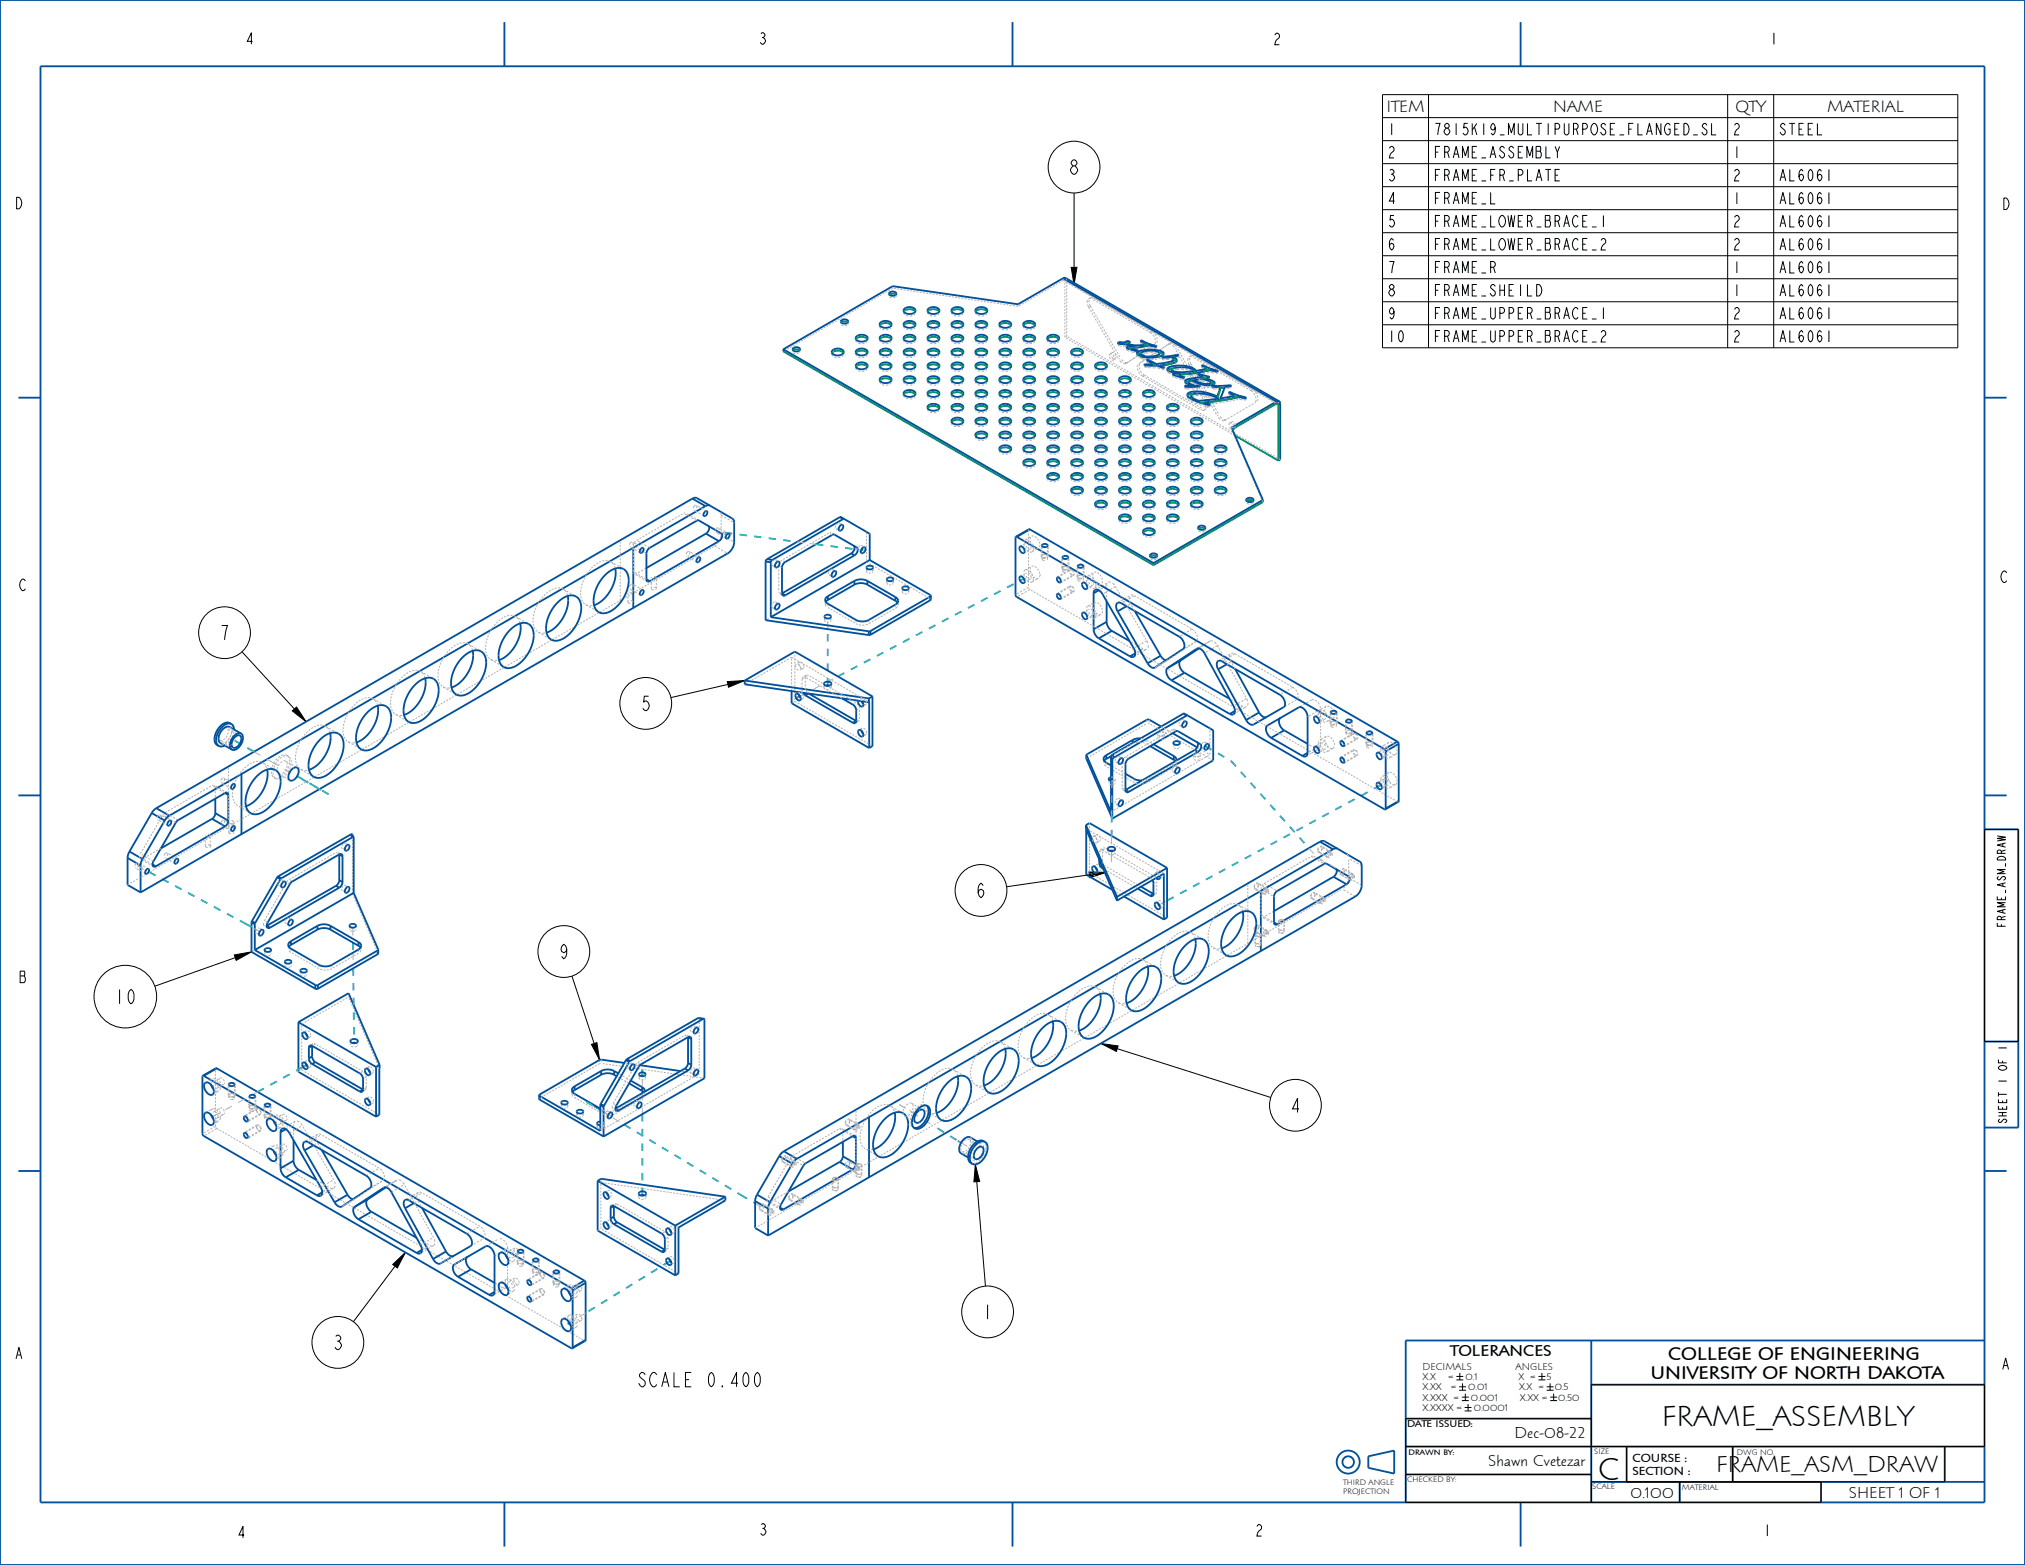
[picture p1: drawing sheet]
<svg xmlns="http://www.w3.org/2000/svg" width="559mm" height="432mm" viewBox="0 0 559 432" stroke-linecap="round" stroke-linejoin="round" font-family="sans-serif">
<defs><g id="words">
<text font-size="8.8" x="441" y="408.2">C</text>
<text font-size="8.1" x="458.6" y="393.4">FRAME_ASSEMBLY</text>
<text font-size="6.4" x="473.6" y="406.2">FRAME_ASM_DRAW</text>
<g font-size="5.2">
<text x="294.7" y="48.1">8</text>
<text x="60.3" y="176.6">7</text>
<text x="176.5" y="196.1">5</text>
<text x="269" y="247.7">6</text>
<text x="153.9" y="264.5">9</text>
<text x="31.3" y="277">10</text>
<text x="355.8" y="306.9">4</text>
<text x="270.9" y="364">1</text>
<text x="91.6" y="372.4">3</text>
<text x="460.3" y="375.2">COLLEGE OF ENGINEERING</text>
<text x="176.1" y="382.6">SCALE 0.400</text>
<text x="455.4" y="380.6">UNIVERSITY OF NORTH DAKOTA</text>
</g>
<g font-size="4.6">
<text x="382.6" y="30.9">ITEM</text>
<text x="428.6" y="30.9">NAME</text>
<text x="478.9" y="30.9">QTY</text>
<text x="504.2" y="30.9">MATERIAL</text>
</g>
<g font-size="4.4">
<text x="400.2" y="374.2">TOLERANCES</text>
<text x="418" y="396.8">Dec-08-22</text>
<text x="410.7" y="404.5">Shawn Cvetezar</text>
<text x="449.9" y="413.2">0.100</text>
<text x="510.2" y="413.2">SHEET 1 OF 1</text>
</g>
<g font-size="4.1">
<text x="67.6" y="12.2">4</text>
<text x="209.2" y="12.2">3</text>
<text x="351.1" y="12.3">2</text>
<text x="488.2" y="12.2">1</text>
<text x="382.8" y="37.2">1</text>
<text x="395.5" y="37.2">7815K19_MULTIPURPOSE_FLANGED_SL</text>
<text x="478" y="37.2">2</text>
<text x="490.7" y="37.2">STEEL</text>
<text x="382.8" y="43.6">2</text>
<text x="395.5" y="43.6">FRAME_ASSEMBLY</text>
<text x="478" y="43.6">1</text>
<text x="382.8" y="49.9">3</text>
<text x="395.5" y="49.9">FRAME_FR_PLATE</text>
<text x="478" y="49.9">2</text>
<text x="490.7" y="49.9">AL6061</text>
<text x="3.9" y="57.6">D</text>
<text x="382.8" y="56.3">4</text>
<text x="395.5" y="56.3">FRAME_L</text>
<text x="478" y="56.3">1</text>
<text x="490.7" y="56.3">AL6061</text>
<text x="552.3" y="57.8">D</text>
<text x="382.8" y="62.6">5</text>
<text x="395.5" y="62.6">FRAME_LOWER_BRACE_1</text>
<text x="478" y="62.6">2</text>
<text x="490.7" y="62.6">AL6061</text>
<text x="382.8" y="69">6</text>
<text x="395.5" y="69">FRAME_LOWER_BRACE_2</text>
<text x="478" y="69">2</text>
<text x="490.7" y="69">AL6061</text>
<text x="382.8" y="75.3">7</text>
<text x="395.5" y="75.3">FRAME_R</text>
<text x="478" y="75.3">1</text>
<text x="490.7" y="75.3">AL6061</text>
<text x="382.8" y="81.7">8</text>
<text x="395.5" y="81.7">FRAME_SHEILD</text>
<text x="478" y="81.7">1</text>
<text x="490.7" y="81.7">AL6061</text>
<text x="382.8" y="88">9</text>
<text x="395.5" y="88">FRAME_UPPER_BRACE_1</text>
<text x="478" y="88">2</text>
<text x="490.7" y="88">AL6061</text>
<text x="382.8" y="94.4">10</text>
<text x="395.5" y="94.4">FRAME_UPPER_BRACE_2</text>
<text x="478" y="94.4">2</text>
<text x="490.7" y="94.4">AL6061</text>
<text x="551.8" y="160.7">C</text>
<text x="5.1" y="163">C</text>
<text x="5.1" y="271.1">B</text>
<text x="3.9" y="374.9">A</text>
<text x="552.2" y="377.8">A</text>
<text x="65.3" y="424.3">4</text>
<text x="209.3" y="423.6">3</text>
<text x="346.2" y="423.8">2</text>
<text x="486.4" y="423.8">1</text>
</g>
<g font-size="3.3">
<text x="450.4" y="403.4">COURSE :</text>
<text x="450.4" y="406.9">SECTION :</text>
</g>
<g font-size="3">
<text x="553.4" y="255.4" transform="rotate(-90 553.4 255.4)">FRAME_ASM_DRAW</text>
<text x="553.8" y="310.2" transform="rotate(-90 553.8 310.2)">SHEET 1 OF 1</text>
</g>
<g font-size="2.8">
<text x="392.6" y="377.9">DECIMALS</text>
<text x="418.2" y="377.9">ANGLES</text>
<text x="392.6" y="380.7">X.X</text>
<text x="392.6" y="383.6">X.XX</text>
<text x="399.7" y="380.7">=</text>
<text x="400.5" y="383.6">=</text>
<text x="404.4" y="380.7">0.1</text>
<text x="405.2" y="383.6">0.01</text>
<text x="419" y="380.7">X =</text>
<text x="419.2" y="383.6">X.X =</text>
<text x="426.8" y="380.7">5</text>
<text x="429" y="383.6">0.5</text>
<text x="392.6" y="386.4">X.XXX =</text>
<text x="392.6" y="389.3">X.XXXX =</text>
<text x="405.9" y="386.4">0.001</text>
<text x="406.7" y="389.3">0.0001</text>
<text x="419.4" y="386.4">X.XX =</text>
<text x="430" y="386.4">0.50</text>
<text x="388.3" y="393.7">DATE ISSUED:</text>
</g>
<g font-size="2.2">
<text x="388.7" y="401.4">DRAWN BY:</text>
<text x="439.9" y="401.3">SIZE</text>
<text x="479.3" y="401.5">DWG NO.</text>
<text x="370.6" y="409.8">THIRD ANGLE</text>
<text x="370.6" y="412.1">PROJECTION</text>
<text x="388.3" y="408.9">CHECKED BY:</text>
<text x="439.4" y="410.9">SCALE</text>
<text x="464.1" y="411.1">MATERIAL</text>
</g>
</g></defs>
<g fill="none" stroke="#000" stroke-width=".28">
<path d="M381.5 26.1h158.8v69.9h-158.8zM381.5 32.5h158.8M381.5 38.8h158.8M394.2 26.1v69.9M472.3 34v3.2h1.3M476.8 26.1v69.9M489.5 26.1v69.9M296.4 53.2v20.6M381.5 45.2h158.8M381.5 51.5h158.8M381.5 57.9h158.8M295.6 73.8h1.6l-.8 4.7z"/>
<path d="M381.5 64.2h158.8M381.5 70.6h158.8M381.5 76.9h158.8M381.5 83.3h158.8M381.5 89.6h158.8M66.8 179.8l14.4 15.8M80.7 196.1l1.1-1 2.7 4zM200.7 188.1l4.8-.3-4.5 1.8zM200.9 188.8l-15.7 3.7M547.6 228.8h9.3v58.6h-9.3zM300.5 240.6l4.8 .1-4.6 1.5zM300.6 241.4l-22.8 3.3"/>
<path d="M64.7 263.5l4.7-.9-4.2 2.4zM64.9 264.2l-22.2 7.9M157.8 269.3l6.2 18.6M163.2 288.2l1.5-.5 .8 4.7zM303.8 287.9l4.7 .7-.4 1.5zM308.3 289.3l42.4 13.5M269.1 321.3l1.2 4.7-1.6 .1zM269.5 326l2.4 28.9M108.4 348.9l3.5-3.3-2.3 4.2zM109 349.4l-11.5 15.3M401.9 379.8h1.9M402.8 378.8v1.9"/>
<path d="M424.5 379.8h1.9M425.5 378.8v1.9M387.9 399.1h159.7v-17.1h-108.5v32.5M401.9 380.7h1.9M402.6 382.6h1.9M402.6 383.6h1.9M403.4 385.5h1.9M403.4 386.4h1.9M403.6 381.7v1.9M404.2 388.3h1.9M404.2 389.3h1.9M404.4 384.5v1.9"/>
<path d="M405.1 387.4v1.9M424.5 380.7h1.9M426.8 382.6h1.9M426.8 383.6h1.9M427.7 381.7v1.9M427.8 385.5h1.9M427.8 386.4h1.9M428.7 384.5v1.9M439.1 391.4h-51.2v23.1h114.6v-5.6M448.9 399.1v9.8M478.1 399.1v9.8M536.7 399.1v9.8h-97.6"/>
<path d="M387.9 406.8h51.2M463.5 408.9v5.6"/>
<circle cx="296.4" cy="46.1" r="7.1"/>
<circle cx="62" cy="174.6" r="7.1"/>
<circle cx="178.2" cy="194.1" r="7.1"/>
<circle cx="270.7" cy="245.7" r="7.1"/>
<circle cx="34.6" cy="275" r="8.6"/>
<circle cx="155.6" cy="262.5" r="7.1"/>
<circle cx="357.5" cy="305" r="7.1"/>
<circle cx="93.2" cy="370.4" r="7.1"/>
<circle cx="272.5" cy="362" r="7.1"/>
</g>
<path d="M295.6 73.8h1.6l-.8 4.7zM80.7 196.1l1.1-1 2.7 4zM200.7 188.1l4.8-.3-4.5 1.8zM300.5 240.6l4.8 .1-4.6 1.5zM64.7 263.5l4.7-.9-4.2 2.4zM163.2 288.2l1.5-.5 .8 4.7zM303.8 287.9l4.7 .7-.4 1.5zM269.1 321.3l1.2 4.7-1.6 .1zM108.4 348.9l3.5-3.3-2.3 4.2z" fill="#000"/>
<g fill="none" stroke="#00509b" stroke-width=".51">
<path d="M0 0h558.8v431.8h-558.8zM11.2 18.3h536.4v396.2h-536.4zM139.2 6.1v12.2M279.4 6.1v12.2M419.6 6.1v12.2M293.4 76.8l.7-.1 58.9 34M293.4 76.8l-12.5 7.1-34.6-4.9-30.1 17.4M293.4 76.8l58.9 34M216.2 96.4v.6M216.2 96.4l102.1 59M282.6 96.6l.8-.4h1.2l.8 .4 .2 .6-.7 .7-1.4 .1-1.1-.6v-.4zM289.2 96.6l.9-.4h1.1l.8 .4 .3 .6-.8 .7-1.4 .1-1-.6-.1-.4z"/>
<path d="M295.8 96.6l.9-.4h1.1l.8 .4 .3 .6-.8 .7-1.4 .1-1-.6-.1-.4zM308.6 94.5l-.1 .1 .2 .2M308.6 94.5h1.4M308.6 94.5v.3M308.7 94.8l4.4 .7M310 94.5v.4M310.6 94.3l-.6 .2M310.6 94.3v.6M310.9 94.1l.7 .1M310.9 94.1l-.3 .2M310.9 94.1v.6M310.9 94.8l2.2 .4"/>
<path d="M310.9 94.8v.3M311 95.8v.3M311 95.8v.2M311 96.1l2.9 .7M311.4 95.7l-.4 .1M311.4 95.7v.5M311.6 94.2l.2 .2-.2 .2M311.6 94.2v.4M311.6 94.6l-.7 .2M312.1 95.6v.6M312.1 95.6l-.7 .1M312.4 96.2l.2 .1"/>
<path d="M312.4 96.2v.4M312.6 96.3l1.1 .3M312.6 96.3v.3M313.1 96l-.7 .2M313.1 95.5l-1 .1M313.1 95.5v.5M313.1 95.2v.6M313.7 97.5l.3 .3 .7 .3M313.7 97.5h.1M313.7 96.6l.2 .1M313.7 96.6v.3M313.9 96.7v.1"/>
<path d="M314 97.1l-.3 .4M314 97.1v.6M314.7 98.1h.1M314.7 98.1v.1M314.8 97.6l.2 .2M314.8 97.6v.5M314.8 97.6h.1M314.8 97.5v.1M314.8 94.2l1.1 .7M314.8 94v.2M314.8 94l.5 .1M315 97.8l.4 .2"/>
<path d="M315 97.8v.6M315.3 95.2h-2.2M315.3 95.2v.5M315.3 94.1l1.7 .8M315.3 94.1v.4M315.4 98l.2 .1M315.4 98v.5M315.6 96.6l-1.6 .5M315.6 96.6v.4M315.6 98.1v.2l1.6 .1M315.6 98.1v.4M315.8 95l-.5 .2"/>
<path d="M315.8 95v.6M315.9 94.9l-.1 .1M315.9 94.9v.6M316.6 99.3l.1 .2 1.4 .9M316.6 99.3v.2M316.9 99.3l.6 .3M316.9 99.3h-.3M316.9 99.3v.4M317 94.9l1.9 .5M317 94.9v.5M317.2 98.4v.2M317.5 99.6l1.6 .8"/>
<path d="M317.5 99.6v.4M318.9 95.4l.2 .2h-.6a3.9 3.9 0 0 0-3 .1l-2.4 .3M318.9 95.4v.3M319.2 96.6l1.6 .4M319.2 96.6h-3.6M319.2 96.6v.3M319.6 97.9l-1 .3-1.4 .2M319.6 97.9v.6M319.9 97.5l-.3 .4M319.9 97.5l-.7-.6-1.7-.2-1.9 .3-.8 .5M319.9 97.5h.1M319.9 97.5v.6"/>
<path d="M320.8 97l.3 .4-.1 .5-1.6 .6-3.2 .1-1.2-.2-.3-.3M320.8 98.6l2.4-.1 .6 .6M320.8 97v.6M320.8 98.4v.2M321.1 98.4h-.3M321.1 98.4v.3M322.9 98.2l-1.8 .2M322.9 98.2v.3M323.5 99.6l-2.5 .6M323.5 99.6v.5M323.8 99.1h.1M323.8 99.1l-.3 .5"/>
<path d="M323.8 99.1v.6M323.9 98.5h.1M323.9 98.5v.5M323.9 98.5l.3 .2M323.9 98.5v.6M324.2 98.7l.5 .7-.3 .5-1.3 .5-2.1 .3M324.2 98.7v.6M324.7 97.9h.4M324.7 97.9l-1.8 .3M324.7 97.9v.3M325.1 97.9v.2l-1.2 .4M325.1 97.9v.2"/>
<path d="M5.1 109.7h6.1M262.8 111.9l.8-.4h1.1l.9 .3 .2 .7-.7 .7-1.5 .1-1-.6v-.4zM269.4 104.3l.8-.5h1.1l.9 .4 .2 .6-.7 .7-1.5 .1-1-.5v-.4zM269.4 108.1l.8-.4h1.1l.9 .3 .2 .7-.7 .7-1.5 .1-1-.6v-.4zM269.4 111.9l.8-.4h1.1l.9 .3 .2 .7-.7 .7-1.5 .1-1-.6v-.4zM269.4 115.7l.8-.4h1.1l.9 .4 .2 .6-.7 .7-1.5 .1-1-.6v-.4zM269.4 119.5l.8-.4h1.1l.9 .4 .2 .6-.7 .7-1.5 .1-1-.6v-.4zM276 104.3l.8-.5h1.1l.9 .4 .2 .6-.7 .7-1.4 .1-1.1-.5v-.4zM276 108.1l.8-.4h1.1l.9 .3 .2 .7-.7 .7-1.4 .1-1.1-.6v-.4zM276 111.9l.8-.4h1.1l.9 .3 .2 .7-.7 .7-1.4 .1-1.1-.6v-.4zM276 115.7l.8-.4h1.1l.9 .4 .2 .6-.7 .7-1.4 .1-1.1-.6v-.4zM276 119.5l.8-.4h1.1l.9 .4 .2 .6-.7 .7-1.4 .1-1.1-.6v-.4z"/>
<path d="M282.6 100.4l.8-.4h1.2l.8 .4 .2 .6-.7 .7-1.4 .1-1.1-.6v-.4zM282.6 104.3l.8-.5h1.2l.8 .4 .2 .6-.7 .7-1.4 .1-1.1-.5v-.4zM282.6 108.1l.8-.4h1.2l.8 .3 .2 .7-.7 .7-1.4 .1-1.1-.6v-.4zM282.6 111.9l.8-.4h1.2l.8 .3 .2 .7-.7 .7-1.4 .1-1.1-.6v-.4zM282.6 115.7l.8-.4h1.2l.8 .4 .2 .6-.7 .7-1.4 .1-1.1-.6v-.4zM282.6 119.5l.8-.4h1.2l.8 .4 .2 .6-.7 .7-1.4 .1-1.1-.6v-.4zM289.2 104.3l.9-.5h1.1l.8 .4 .3 .6-.8 .7-1.4 .1-1-.5-.1-.4zM289.2 108.1l.9-.4h1.1l.8 .3 .3 .7-.8 .7-1.4 .1-1-.6-.1-.4zM289.2 111.9l.9-.4h1.1l.8 .3 .3 .7-.8 .7-1.4 .1-1-.6-.1-.4zM289.2 115.7l.9-.4h1.1l.8 .4 .3 .6-.8 .7-1.4 .1-1-.6-.1-.4zM289.2 119.5l.9-.4h1.1l.8 .4 .3 .6-.8 .7-1.4 .1-1-.6-.1-.4zM295.8 104.3l.9-.5h1.1l.8 .4 .3 .6-.8 .7-1.4 .1-1-.5-.1-.4z"/>
<path d="M295.8 108.1l.9-.4h1.1l.8 .3 .3 .7-.8 .7-1.4 .1-1-.6-.1-.4zM295.8 111.9l.9-.4h1.1l.8 .3 .3 .7-.8 .7-1.4 .1-1-.6-.1-.4zM295.8 115.7l.9-.4h1.1l.8 .4 .3 .6-.8 .7-1.4 .1-1-.6-.1-.4zM295.8 119.5l.9-.4h1.1l.8 .4 .3 .6-.8 .7-1.4 .1-1-.6-.1-.4zM302.4 104.3l.9-.5h1.1l.8 .4 .3 .6-.8 .7-1.4 .1-1-.5-.1-.4zM302.4 108.1l.9-.4h1.1l.8 .3 .3 .7-.8 .7-1.4 .1-1-.6-.1-.4zM302.4 111.9l.9-.4h1.1l.8 .3 .3 .7-.8 .7-1.4 .1-1-.6-.1-.4zM302.4 115.7l.9-.4h1.1l.8 .4 .3 .6-.8 .7-1.4 .1-1-.6-.1-.4zM302.4 119.5l.9-.4h1.1l.8 .4 .3 .6-.8 .7-1.4 .1-1-.6-.1-.4zM309 108.1l.9-.4h1.1l.8 .3 .3 .7-.8 .7-1.4 .1-1-.6-.1-.4zM309 111.9l.9-.4h1.1l.8 .3 .3 .7-.8 .7-1.4 .1-1-.6-.1-.4zM309 115.7l.9-.4h1.1l.8 .4 .3 .6-.8 .7-1.4 .1-1-.6-.1-.4z"/>
<path d="M309 119.5l.9-.4h1.1l.8 .4 .3 .6-.8 .7-1.4 .1-1-.6-.1-.4zM315.9 100.6v.1M315.9 100.7l1.5 .2a7.2 7.2 0 0 1 3.5 .6l.3-.1-.2-.2M316.1 100.5h.6M316.1 100.5l-.2 .1M316.1 100.5v.3M316.7 100.5v.3M318.1 100.4l-1.4 .1M318.1 100.4v.5M319.1 100.4v.5M320.1 100.8l.9 .4M320.1 100.8v.4"/>
<path d="M321 101.2v.3M321 100.7l-.9 .1M321 100.2l-1.9 .2M321 100.2v.5M322.1 101.8l.2 .4 .6 .3 2.6 .4M322.1 101.8v.2M322.5 101.4l-.4 .4M322.5 101.4v.6M323.3 102l1-.5 2.5-.2 1.9 .4 .8 .7M323.3 102l.3 .3M323.3 102v.6M323.6 102.3l2.4 .4"/>
<path d="M323.6 102.3v.4M323.7 103.1l.1 .3 1.7 .6 1 .2 .2-.2M323.7 103.1v.2M324 103.1h-.3M324 103.1v.4M324.3 100.9l3.4 .2M324.3 100.9l-1.8 .5M324.3 100.9v.6M324.6 103l-.6 .1M324.6 103v.6M325.3 103.5l.1 .1M325.3 103.5v.4"/>
<path d="M325.4 103.6l1.1 .4M325.4 103.6v.4M325.5 102.9l-.9 .1M325.5 102.9v.5M326 102.7v.6M326.5 104h.2M326.5 104v.2M326.7 104v.2M327.1 106.5v.1M327.1 106.6l.2 .1M327.3 104.8l-.3 .4 .2 .4 1.9 .9M327.3 104.8v.6"/>
<path d="M327.3 106.4l.8 .1M327.3 106.4l-.2 .1M327.3 106.4v.3M327.7 101.1l1.6 .5M327.7 101.1v.3M328 105.4l.3-.3a1.45 1.45 0 0 1 1.7 .4l1.8 .6 1.6 .2 1.3-.1 .5-.6M328 105.4l.4 .5M328 105.4v.7M328.1 108.4l-.4 .3v.4l1 .9 2.6 1.1 2.5 .6M328.1 108.4v.5M328.1 106.5h1M328.1 106.5v.2"/>
<path d="M328.2 102.5l-2.2 .2M328.2 102.5v.6M328.4 105.9l1.5 .5M328.4 105.9v.3M328.5 104.5l-1.2 .3M328.5 104.5v.6M328.7 109.2l.2-.3 .6-.2 2-.1 2.4 .4 2 .8M328.7 109.2l.7 .8M328.7 109.2v.6M329.1 106.5v.2M329.3 101.6l.8 .7M329.3 101.6v.5"/>
<path d="M329.3 102.4l-1.1 .1M329.3 102.4v.6M329.4 104.9l2.5-.3 1.6 .5 .6 .4M329.4 104.9l2 .8M329.4 104.9v.3M329.4 110l1.3 .6M329.4 110v.4M329.5 102.4h-.2M329.5 102.4v.6M329.6 108l2.7 .2M329.6 108l-1.5 .4M329.6 108v.6"/>
<path d="M329.8 104.3l-1.3 .2M329.8 104.3v.5M329.9 106.4v.3M330.1 102.3v.6l-.2-.2M330.6 106.4h.4M330.6 106.4h-.7M330.6 106.4v.3M330.7 103.2v.2l1.1 .5M330.7 103.2h.4M330.7 103.2v.2M330.7 110.6v.3M331 106.4l-.8 .3h-2.9"/>
<path d="M331 106.4v.1M331.1 103.2l2.1 .6M331.1 103.2v.3M331.4 105.7l1.7 .2M331.4 105.7v.3M331.7 104l-1.9 .3M331.7 104v.5M331.8 100.8v.2l.9 .6M331.8 100.8l.4 .1M331.8 100.8v.2M331.8 103.9l-.1 .1M331.8 103.9v.5"/>
<path d="M331.9 102.6l-6.6 .9M331.9 102l-1.8 .3M331.9 102v.6M332.2 100.9l1.6 .7M332.2 100.9v.4M332.3 108.2l3.2 1M332.3 108.2v.5M332.4 104.5l2.4 .7M332.4 104.5v.2M332.6 111.1l.1 .1M332.6 111.1v.4M332.6 101.8l-.7 .2"/>
<path d="M332.6 101.8v.6M332.7 111.2l.9 .2M332.7 111.2v.3M332.7 101.6l-.1 .2M332.7 101.6v.6M333.1 105.9v.4M333.2 103.8l.4 .1M333.2 103.8v.5M333.5 104.2l-1.1 .3M333.6 103.9l-.1 .3M333.6 103.9v.3M333.6 111.4l.2 .1"/>
<path d="M333.6 111.4v.3M333.7 110.3l-3 .3M333.7 110.3v.6M333.8 101.6l1.9 .6M333.8 101.6v.6M333.8 111.5v.2M333.9 105.8l-.8 .1M333.9 105.8v.5M334.1 105.5l-.2 .3M334.1 105.5v.6M334.4 110.8h.1M334.6 106.5v.2"/>
<path d="M334.6 106.7h.3M334.8 105.2l.4 .4M334.8 105.2v.6M334.9 106.7l1.6 .1 .2 .2M334.9 106.4l1 .1M334.9 106.4l-.3 .1M334.9 106.4v.3M335.2 105.6h.1M335.5 109.2l.4 .1M335.5 109.2v.4M335.7 102.2l.2 .1M335.7 102.2v.3"/>
<path d="M335.9 109.3v.5M335.9 109.8l.4 .2M335.9 106.5v.3M335.9 102.3l.1 .2M335.9 102.3v.2M336 102.5l-.7-.1a3.5 3.5 0 0 0-2.9 .1l-.5 .1M336.3 110l-2.6 .3M336.3 110v.6M336.4 108l-.5 1.3M336.4 108v.6M336.7 107v.6M336.7 107l-.3 1"/>
<path d="M336.7 109.9v.6M339.2 109.5l-2.5 .4M339.2 109.5v.6M339.2 106.3h.4M339.2 106.3l-3.3 .2M339.2 106.3v.3M339.2 110.1l-6.6 1M339.2 108.2v.2l1.3 .7M339.2 108.2l.5 .1M339.2 108.2v.2M339.6 106.5l-1.7 .2-1.2 3.2M339.6 106.3v.2"/>
<path d="M339.7 108.3l2.4 .9M339.7 108.3v.4M340.4 109.2l-1.2 .3M340.4 109.2v.6M340.5 109.1l-.1 .1M340.5 109.1v.6M342.1 109.2l1.4 .4M342.1 109.2v.4M343.5 109.6h.2M343.5 109.6v.3M343.7 109.6v.3l-.7-.1a3.6 3.6 0 0 0-2.8 .1l-1 .2M343.7 109.6v.2"/>
<path d="M352.3 110.8l-12.5 7.2 8.7 19.9M352.3 110.8v.6M353 110.7l.3 .7M353 110.7l-.7 .1M353.3 111.4l-.5 .3M353.3 111.4v15.4l-.5 .3M547.6 109.7h6.1M191.1 137.6l.7-.3 .5 .1 10.1 6 .2 .8v5.8l-.6 1.5-1 1.1-162.2 93.6M191.1 137.6l-148 85.4M191.1 137.6l3.6 2M194.7 139.6l-148 85.5M195.9 139.5l-.5-.1-.7 .2"/>
<path d="M276 123.3l.8-.4h1.1l.9 .4 .2 .6-.7 .7-1.4 .1-1.1-.6v-.4zM282.6 123.3l.8-.4h1.2l.8 .4 .2 .6-.7 .7-1.4 .1-1.1-.6v-.4zM282.6 127.1l.8-.4h1.2l.8 .4 .2 .6-.7 .7-1.4 .1-1.1-.6v-.4zM289.2 123.3l.9-.4h1.1l.8 .4 .3 .6-.8 .7-1.4 .1-1-.6-.1-.4zM295.8 123.3l.9-.4h1.1l.8 .4 .3 .6-.8 .7-1.4 .1-1-.6-.1-.4zM309 123.3l.9-.4h1.1l.8 .4 .3 .6-.8 .7-1.4 .1-1-.6-.1-.4zM348.5 137.9l-30.2 17.5M348.5 137.9v.6M167 158.6a4.4 4.4 0 0 1 5.1-1.5l.7 .6 .5 .9 .1 2.4a9.8 9.8 0 0 1-6.4 8.2 2.96 2.96 0 0 1-3.2-3.7l.1-.6a11.2 11.2 0 0 1 3.1-6.3zM169.8 156.9l.1 1.7-.3 1.8-.9 2.1-1.2 1.8a7.8 7.8 0 0 1-3.6 2.7M174.8 151.1v16.6M176.9 151.4l.5-.2 .2 .4-.2 .6-.6 .4-.2-.4z"/>
<path d="M178.4 159.8l.9 .5M178.4 159.8l.2 .6 .7-.1M192.5 154l.5-.2 .3 .4-.3 .6-.5 .4-.3-.4zM194.5 141.3l.5-.3 .2 .4-.3 .7-.5 .3-.3-.4zM194.8 147.2l-16.4 9.5M194.8 147.2l3.6 2.1M195.4 145.1l.3 .4-.1 .6-.8 1.1M198.4 149.3l.8-1-.1-1.1-6.3-3.6-.5 .1-13.4 7.8-.5 1.2v7.1M198.4 149.3l-19.1 11M200.6 147.5l.5-.3 .2 .4-.2 .7-.6 .3-.2-.4zM211.3 154.9v16.2l28.4 4.1M211.3 154.9l1.4 .2"/>
<path d="M211.7 154.3l-.4 .6M211.7 154.3l1.4 .2M212.7 155.1v15.2M213.1 154.5l-.4 .6M231.8 142.7h.2l8 4.6v7.2M231.8 142.7l-20.1 11.6M231.8 142.7l.9 .5M232.7 143.2l-19.6 11.3M232.9 143.2h-.2M234.9 152.7l-19.1 11M234.9 152.7l.9 .5M235.5 150.6l.3 .3-.1 .7-.8 1.1"/>
<path d="M235.8 153.2l.8-1-.1-1.1-6.2-3.6-.6 .1-13.4 7.8-.5 1.2v7.1M235.8 153.2l-19.1 11M240 154.5l16.9 9.9M240 154.5l-27.3 15.8M280.3 148.1l-.1 16 .3 .6 101.8 58.6M280.3 148.1h.3M280.6 148.1l101.4 58.6M284.2 146.1l-.3-.1-3.6 2.1M284.2 146.1l-3.6 2M284.2 146.1l101.4 58.5M318.3 155.4v.5M130.4 179.6l.2 1.7-.4 1.8-.8 2.1-1.2 1.8a7.8 7.8 0 0 1-3.6 2.7"/>
<path d="M140.8 173.8a4.4 4.4 0 0 1 5.1-1.6l.7 .7 .5 .9 .1 2.4a9.8 9.8 0 0 1-6.4 8.1 2.96 2.96 0 0 1-3.2-3.7v-.6a11.2 11.2 0 0 1 3.2-6.2zM143.6 172l.1 1.7-.4 1.8-.8 2.1-1.2 1.8a7.8 7.8 0 0 1-3.6 2.7M153.9 166.2a4.4 4.4 0 0 1 5.1-1.6l.7 .7 .5 .9 .1 2.4a9.8 9.8 0 0 1-6.4 8.1 2.96 2.96 0 0 1-3.2-3.6v-.6a11.2 11.2 0 0 1 3.2-6.3zM156.7 164.4l.1 1.7-.4 1.9-.8 2.1-1.2 1.8a7.8 7.8 0 0 1-3.6 2.7M176.9 163l.5-.2 .2 .4-.2 .7-.6 .3-.2-.4zM212.7 170.3l27 3.9M215.8 163.7l.3 .6 .6-.1M215.8 163.7l.9 .5M228.5 164.5l-.6 .4-.2 .5 .1 .6 .5 .4 8 4.7 1.6 .4 1.8-.4 7.6-4.4 .4-.5 .1-.5-.2-.5-.5-.5M228.5 165.5l-.6 .6M228.5 164.5v1M235.8 161.3l1.8-.4 1.8 .4"/>
<path d="M235.8 160.3l1.8-.5 1.8 .5M235.8 160.3l-7.3 4.2M235.8 161.3l-7.3 4.2M235.8 160.3v1M239.4 160.3v1M239.4 161.3l7.7 4.5M239.4 160.3l7.7 4.4M239.7 174.2v1M240.2 175.1l-.5 .1M240.2 174.1l-.5 .1M240.2 174.1v1M247.1 165.8l.6 .5"/>
<path d="M247.1 164.7v1.1M256.7 164.6l-16.5 9.5M256.7 165.6l-16.5 9.5M256.7 164.6v1M256.9 164.4l-.2 1.2M256.9 164.4l-.2 .2M301.8 163.7l.2-.8 .5-.2 .8 .2 .7 .7 8.9 15.3 .3 1v.9l-.6 .5-.8-.2M301.8 173.6l.4 1.5 1 1M301.8 163.7v9.9M303.2 176.1l8.6 5M303.2 162.9l-1.4 .8M305.4 171.6l.4 1.4 1 1.1"/>
<path d="M305.4 171.6l-3.6 2M305.4 165.9v5.7M306.8 174.1l-3.6 2M306.8 174.1l4.9 2.8M308.4 168.7l-.4-1v-.8l.4-.6h.7l16.3 9.4 1 1 .4 1.3-.2 1-7.9 5.2-.4 .1-.6-.2-1-1.1M308.4 168.7l8.3 14.3M310.9 167.3l-2.5 1.4M313.1 168.6l7.2 12.3M330.9 178.9l-5.1 3.3M63.9 199.8l-.9-.4-1 .1-1.1 .8-1 1.2-.6 1.4-.1 1.3 .3 1 .9 .6M63.9 199.8l.5 .6 .2 .9M63.9 199.8l-.9-.2-.9 .3-.9 .8-.8 1.1-.6 1.3-.2 1.1 .2 1 .6 .6"/>
<path d="M101.5 196.5a4.4 4.4 0 0 1 5.1-1.6l.7 .7 .4 .9 .2 2.4a9.8 9.8 0 0 1-6.4 8.1 2.96 2.96 0 0 1-3.3-3.6l.1-.6a11.2 11.2 0 0 1 3.2-6.3zM104.2 194.7l.1 1.7-.3 1.8-.9 2.1-1.1 1.8a7.8 7.8 0 0 1-3.6 2.7M114.6 188.9a4.4 4.4 0 0 1 5.1-1.6l.7 .7 .4 .9 .2 2.4a9.8 9.8 0 0 1-6.4 8.2 2.96 2.96 0 0 1-3.2-3.7v-.6a11.2 11.2 0 0 1 3.2-6.3zM117.3 187.1l.1 1.7-.3 1.9-.9 2.1-1.1 1.8a7.8 7.8 0 0 1-3.6 2.7M127.7 181.3a4.4 4.4 0 0 1 5.1-1.5l.7 .6 .4 .9 .2 2.4a9.8 9.8 0 0 1-6.4 8.2 2.96 2.96 0 0 1-3.2-3.7v-.6a11.2 11.2 0 0 1 3.2-6.3zM205.5 187.8l13.8-8 21.5 12.4M205.5 187.8v1l34.3 5M205.5 187.8l34.3 4.9M218.4 190.7v3.3l21.5 12.4M221.5 191.1l.7 .7M222.2 191.8l13.2 7.6M223.1 191.3l-.9 .5"/>
<path d="M223.2 191.4l13.1 7.5M232.3 192.7l3.1 1.8 .6 .5 .3 .9v3M236.3 198.9l-.3 .6-.6-.1M236.3 198.9l-.9 .5M239.8 193.8l.1 12.6M239.8 192.7v1.1M240.8 192.2l-1 .5M240.8 192.2v13.7l-.9 .5M313.3 180.3l-1.5 .8M320.3 180.9l.7 .9 .7 .4M320.3 180.9l-3.6 2.1M322.2 184.3l8.1-5.3 .5-.1 .7 .3 .9 1 8.1 14.9 .3 .9-.2 .8-.5 .4-.8-.2"/>
<path d="M322.2 184.3l-.4 .6 .1 1 .6 1.1 .8 .7M323.3 187.7l16 9.3M325.8 182.2l-.4 .7 .1 1 .6 1 .8 .7M325.8 182.2l-3.6 2.1M326.6 196.9h.2l7.9 4.6 .1 8.3-27.9 16.1M326.6 196.9l-19.6 11.3M326.6 196.9l.9 .5M326.6 199.3l.6-.3 .3 .5-.3 .8-.6 .4-.4-.5zM326.9 185.6l-3.6 2.1M326.9 185.6l12.4 7.2M327.5 197.4l-20.1 11.6M327.7 197.4h-.2"/>
<path d="M336.1 184.7l-.3-1v-.9l.4-.4 .7-.1 16.3 9.4 1 1.2 .4 1.2-.3 .9-8.4 4.9-.4 .1-.6-.2-1-1.1M336.1 184.7l7.8 14M338.6 183.3l-2.5 1.4M340.8 196.2l-1.5 .8M340.8 184.6l6.7 12M347.5 196.6l1 1.1 .5 .2 .5-.1M347.5 196.6l-3.6 2.1M353.3 198.1l-.3 .6v1l.6 1.1 .8 .7M5.1 219.5h6.1M62 205.7l-.9 .3-.7-.2M62.1 218.8l.9 .5M62.1 218.8l-13.3 7.8-6.5 11.2-.1 1.1 .3 .3 .5-.2"/>
<path d="M62.1 218.8h.6l.3 .5M63 219.3v7.1M64.1 216.5l.5-.2 .2 .4-.2 .7-.6 .3-.2-.4zM64.8 203.4l.6-.4 .7-.1 .4 .4 .1 .6-.7 1.7-.7 .6-.6 .1-.5-.3-.2-.7 .3-1zM66.5 202.4l.4 .5 .2 .7-.6 1.7-1.3 1.4-.6 .2-.6-.1M66.5 202.4l-.6-.1-.6 .2-1.3 1.4-.6 1.7 .2 .8 .4 .4M66.5 202.4l-3.5-1.9-1.2 .4-1 1.2-.5 1.4 .2 1.2 3.5 2.1M66.6 213.6v16.6M71 214.1a4.4 4.4 0 0 1 5.1-1.6l.7 .7 .4 .9 .2 2.4a9.8 9.8 0 0 1-6.4 8.1 2.96 2.96 0 0 1-3.2-3.6v-.6a11.2 11.2 0 0 1 3.2-6.3zM73.7 212.3l.1 1.7-.3 1.8-.9 2.1-1.1 1.8a7.8 7.8 0 0 1-3.6 2.7M80.5 212.3l.7-.5h.7l.4 .3 .1 .8-.2 .9-.5 .8-.7 .6-.7 .2-.6-.3-.1-.9 .3-1zM88.4 204a4.4 4.4 0 0 1 5.1-1.5l.7 .6 .4 .9 .2 2.4a9.8 9.8 0 0 1-6.5 8.2 2.96 2.96 0 0 1-3.2-3.7l.1-.6a11.2 11.2 0 0 1 3.2-6.3z"/>
<path d="M91.1 202.3l.1 1.7-.3 1.8-.9 2.1-1.1 1.8a7.8 7.8 0 0 1-3.6 2.7M299.8 208.3v1.1M299.8 209.4h.1M299.8 208.3l6.8 15.7v-15.1M299.8 209.4l7.1 16.5M305.3 209.4l-.6 .5M305.3 208.4l-.7 .6v.8l.5 .5 1.5 .9M305.3 208.4v1M306.6 214.4l-.7 .5 .7 .5M306.6 208.9l.3 .8M306.6 208.6l-1.3 .8M306.9 209.7v16.2"/>
<path d="M307 208.2l-.4 .7M307 208.2l.4 .8M307.4 209l-.5 .7M309.1 209.4l.6-.2 .2 .5-.3 .8-.6 .3-.4-.5zM310.6 213.5l2.8 1.6 1.8 .2M310.6 218l.2 .5h.7M310.6 218l.9 .5M312.6 204.1l-7.3 4.3M312.6 204.1v.9M314.8 203.7l-1.2 .1-1 .3M317.4 205.9l6.5 3.7M318.3 205.4l5.6 3.2"/>
<path d="M320.4 200.5l-3.3-1.9h-.6l-16.7 9.7M323.6 202.3l6.8 3.9M323.9 204.7l1.1-.2 .4 .2 .2 .4-.4 .3-.8 .1-.6-.3zM323.9 208.6l.6 .6 .1 .6M323.9 209.6l.5 .4M323.9 208.6v1M324.7 212l.6-.2 .2 .5-.3 .8-.6 .3-.3-.5zM329.7 206.9l-19.1 11.1M329.7 206.9l.9 .5M330.3 204.8l.3 .4-.1 .6-.8 1.1M330.6 207.4l.8-1-.1-1-6.3-3.7-.5 .1-13.4 7.8-.5 1.2v7.2M330.6 207.4l-19.1 11.1"/>
<path d="M332.8 205.5l.6-.2 .2 .5-.3 .7-.6 .4-.3-.5zM350.8 203.6l-.8-.7-.5-.9-.2-1 .3-.7 8.8-5.1h.8l1 .9 .6 1.4v10.2M350.8 203.6l8.6 5M354.4 201.5l-3.6 2.1M354.4 201.5l6.4 3.7M360.8 207.7l-.4 1-1-.1M360.8 207.7l-1.4 .9M382 206.7l.4 .6M382.4 207.3v15.8M385.6 204.6l.4 .6M385.6 204.6l-3.6 2.1M386 205.2l-3.6 2.1"/>
<path d="M386 205.2v15.8M547.6 219.5h6.1M35.2 236.7v7.5l3.6 2M35.2 236.7l3.6 2.1M35.7 234.9l-.5 1.8M35.7 234.9l3.6 2.1M38.8 238.8v7.4M39.3 237l-.5 1.8M40.4 240l.5-.3 .2 .4-.2 .7-.6 .3-.2-.4zM41.9 224.3l-6.2 10.6M41.9 224.3l3.6 2.1M42.1 238.5l.9 .5"/>
<path d="M43.1 223l-1.2 1.3M43.1 223l3.6 2.1M45.5 226.4l-6.2 10.6M46.5 226.7l.5-.3 .3 .4-.3 .7-.5 .3-.3-.4zM46.7 225.1l-1.2 1.3M48.5 237.2l.5-.3 .2 .4-.3 .7-.5 .3-.3-.4zM58.5 225.9l-14.1 8.2M58.5 225.9l3.6 2.1M59.4 224.4l-.3 .9-.6 .6M59.4 220.4v4M59.4 224.4l3.6 2M62.1 228l-19.1 11"/>
<path d="M63 226.4l-.3 .9-.6 .7M64.1 228.1l.5-.2 .2 .4-.2 .7-.6 .3-.2-.4zM93.6 235.7v7.2M93.6 235.7l.9 .6M93.6 235.7h.7l.2 .6M93.6 235.7l-13.3 7.8-6.5 11.2-.1 1.1 .3 .3 .5-.1M94.5 236.3v7.1M95.6 233.4l.6-.3 .2 .5-.3 .8-.6 .3-.3-.5zM96.8 230.2h.4l.4 .9M96.8 230.2l.4 .8M96.8 230.2l-20.1 11.6M97.2 231l.4 .1"/>
<path d="M97.2 231l-19.6 11.3M97.6 231.1v15.3M299.7 227.7l.9-.6 21.5 12.4M299.7 227.7v1l8.5 19.8M299.7 227.7l8.5 19.7M299.7 228.9v12.4l7.2 4.2M301.5 239.1h.5l.6 .5 .2 .7-.2 .5h-.5l-.5-.4-.2-.7zM302.3 239.3l.5 .8M303.3 238l.3 .9 .6 .7M303.3 237.2v.8M303.6 237.8l-.3 .2M304.2 239.6l.2 .1"/>
<path d="M304.3 239.5l-.1 .1M305.8 233.9l1.2-.2 .5 .2 .2 .4-.4 .4-.9 .1-.7-.4zM306.2 234.7h1M309.1 221.1l.6-.3 .2 .5-.3 .8-.6 .3-.4-.5zM322.1 239.5l-13.9 7.9M322.1 239.5v13.7l-.9 .5M364.2 232.2l.7-.2 .6 .1 10.1 5.9 .2 .9-.1 5.8-.5 1.5-1.1 1.1-162.1 93.6M364.2 232.2l3.6 2.1M364.2 232.2l-147.9 85.5M367.8 234.3l-147.9 85.4M368.6 239.8l.3 .4-.1 .6-.8 1.1M369.1 234.2l-.6-.1-.7 .2"/>
<path d="M382.4 223.1l-.1 .2M386 221l-.1 .2-3.6 2.1M386 221l-3.6 2.1M547.6 228.8h9.3v82.3h-9.3M69.4 254.5v8.1l17.6 10.2M69.4 254.5l.9 .5M69.5 254.2l-.1 .3M69.5 254.2l.9 .5M70.3 255v7.1M70.4 254.7l-.1 .3M71.9 256.8l.6-.3 .2 .5-.3 .8-.6 .4-.3-.5zM76.5 242.1l-7 12.1"/>
<path d="M76.5 242.1l.9 .5M76.7 241.8l-.2 .3M76.7 241.8l.9 .5M77.4 242.6l-7 12.1M77.6 242.3l-.2 .3M78 243.5l.6-.2 .3 .5-.4 .7-.6 .4-.3-.5zM80 254l.6-.3 .2 .5-.3 .8-.6 .4-.4-.5zM80.3 259.7l-.5 .4-.3 .5 .1 .5 .5 .5 8 4.6 1.7 .4 1.6-.3 7.7-4.4 .4-.5 .1-.6-.2-.5-.5-.4M80.3 259.7v1M87.6 255.5v1M87.6 255.5l-7.3 4.2M87.6 256.5l-7.3 4.2"/>
<path d="M91.2 256.5l-1.8-.4-1.8 .4M91.2 255.5l-1.8-.5-1.8 .5M91.2 255.5v1M91.2 256.5l7.7 4.4M91.2 255.5l7.7 4.4M92.7 244.4l-19.1 11 .9 .6M92.7 244.4l.9 .5M93.6 242.9l-.2 .8-.7 .7M93.6 242.9l.9 .5M93.6 244.9l-19.1 11.1M94.5 243.4l-.2 .9-.7 .6M95.6 245l.6-.3 .2 .5-.3 .8-.6 .3-.3-.5z"/>
<path d="M96.6 255.2l1-.3 .5 .2 .1 .4-.4 .4h-.7l-.6-.3zM97.6 246.4l6.8 15.6M97.6 246.4l-27.3 15.7M98.9 259.9v1M308.2 248.5l13-7.5v12.7M308.2 247.4v1.1M310.2 247.4l11 6.3M314 245.2l3.4 2M314.9 244.7l3.4 1.9M318 242.8l.3 .9v2.9M318.3 246.6l-.9 .6M318.3 246.6l-.3 .6h-.6"/>
<path d="M318.8 249.1h.5l.5 .5 .3 .7-.2 .5h-.5l-.5-.5-.2-.7zM319.6 249.3l.5 .8M320 241.7l.1 .1M320 241.7l.1 .5-.2 .3h-.4l-.4-.3M347.9 245.8v16.6M351.6 254.5l.2 .6 .7-.1M351.6 254.5l.9 .5M368 241.9l3.6 2.1M368 241.9l-16.4 9.5M371.6 244l.8-1.1-.1-1-6.3-3.6h-.6l-13.3 7.9-.5 1.1v7.2M371.6 244l-19.1 11M70.3 262.1l16.7 9.7"/>
<path d="M73.1 261.9l1.1-.3 .5 .2 .1 .4-.4 .4h-.8l-.5-.3zM78.7 265.1l1.1-.2 .5 .2 .1 .3-.4 .4h-.8l-.5-.3zM80.3 260.7l-.6 .5M83 267.6l1.1-.3 .4 .2 .2 .4-.4 .4h-.8l-.6-.3zM87 271.8h.7M87 271.8v1M87.7 272.8h-.7M87.7 271.8v1M98.9 260.9l.6 .6M104.2 262.2v1.1M104.2 262.2l-16.5 9.6M104.2 263.3l-16.5 9.5"/>
<path d="M104.4 262l-.2 1.3M104.4 262l-.2 .2M300.9 276a4.4 4.4 0 0 1 5.1-1.6l.7 .7 .4 .9 .2 2.4a9.8 9.8 0 0 1-6.4 8.2 2.96 2.96 0 0 1-3.3-3.7l.1-.6a11.2 11.2 0 0 1 3.2-6.3zM303.6 274.2l.1 1.7-.3 1.9-.9 2.1-1.1 1.8a7.8 7.8 0 0 1-3.6 2.7M314 268.4a4.4 4.4 0 0 1 5.1-1.5l.7 .6 .4 .9 .2 2.4a9.8 9.8 0 0 1-6.4 8.2 2.96 2.96 0 0 1-3.2-3.7v-.6a11.2 11.2 0 0 1 3.2-6.3zM316.7 266.7l.1 1.7-.3 1.8-.9 2.1-1.1 1.8a7.8 7.8 0 0 1-3.6 2.7M56 296.8l-.1 16 .3 .6 101.7 58.6M56 296.8h.2M56.2 296.8l101.5 58.6M59.8 294.8l-.2-.1-3.6 2.1M59.8 294.8l101.4 58.5M59.8 294.8l-3.6 2"/>
<path d="M82.4 282v13.7l21.4 12.4M82.4 282l13.8-8 8.6 19.8M82.4 282l21.4 12.4M83.6 293.2h.5l.5 .5 .3 .7-.2 .5h-.5l-.5-.5-.3-.6zM83.6 284.9h.5l.5 .5 .3 .7-.2 .5h-.5l-.5-.4-.3-.7zM84.4 285.1l.4 .8M84.4 293.4l.4 .8M85.2 292l.3 .9 .6 .7M85.2 289.1v2.9M86.1 291.5l.3 .9 .6 .6M86.1 288.6v2.9M86.1 288.6l-.9 .5"/>
<path d="M86.1 291.5l-.9 .5M86.1 288.6l-.6-.1-.3 .6M86.1 288.6l13.4 7.7 .7 1.2v3.1M86.1 293.6l13.2 7.6M87 293l13.2 7.6M87 293l-.9 .6M96.8 286.9l1.2-.2 .6 .2 .1 .4-.4 .5h-.9l-.6-.3zM97.2 287.8h1M100.8 294.9h.5l.6 .5 .2 .7-.1 .5h-.5l-.5-.5-.3-.7zM101.6 295.1l.5 .8M103.8 294.4v13.7M104.8 293.8l-.1 13.8-.9 .5"/>
<path d="M104.8 293.8l-1 .6M158.6 299.7l-.8 .9 .1 .5 .4 .5 7.4 4.3M158.6 299.7v1.1M165.9 295.5l1.8-.4 1.8 .4M165.9 295.5v1M165.9 295.5l-7.3 4.2M165.9 296.5l-7.3 4.3M169.5 296.5l-1.8-.4-1.8 .4M169.5 296.5l.7 .4M169.5 295.5l1.1 .7M169.5 295.5v1M172.3 293.3l-6.8-.9-16.7 9.8"/>
<path d="M172.7 292.5l.9 .5M172.7 292.5l-6.9 12.1M173 292.2l-.3 .3M173 292.2l.9 .6M173.6 298.9l3.6 2.1M173.6 293l-6.9 12.1M173.9 292.8l-.3 .2M174.1 298.1l3.1 1.9M176.6 293.9l11.2 1.6M177.2 300l.6 .5 .1 .7M177.2 300v1M189 294.8l-19.2 11.1 .9 .5"/>
<path d="M189 294.8l.9 .5M189.9 286.2l-13.3 7.7-6.6 11.2-.1 1.2 .3 .2 .5-.1M189.9 293.3l-.3 .9-.6 .6M189.9 286.2l.6-.1 .3 .6M189.9 293.3l.9 .5M189.9 286.2l.9 .5M189.9 286.2v7.1M189.9 295.3l-19.2 11.1M190.8 293.8l-.3 .9-.6 .6M190.8 286.7v7.1M192.5 280.9l1.7 .2M192.5 280.9l1.5 .3"/>
<path d="M192.5 280.9l-19.5 11.3M194 281.2l-20.1 11.6M194.2 281.1l.2 .2v16.2l-27.8 16.1M194.2 281.1l-.2 .1M261.5 298.7a4.4 4.4 0 0 1 5.2-1.5l.7 .6 .4 .9 .2 2.4a9.8 9.8 0 0 1-6.5 8.2 2.96 2.96 0 0 1-3.2-3.7l.1-.6a11.2 11.2 0 0 1 3.1-6.3zM264.3 297l.1 1.7-.3 1.8-.9 2.1-1.2 1.8a7.8 7.8 0 0 1-3.6 2.7M274.6 291.1a4.4 4.4 0 0 1 5.2-1.5l.7 .7 .4 .8 .2 2.4a9.8 9.8 0 0 1-6.5 8.2 2.96 2.96 0 0 1-3.2-3.7l.1-.6a11.2 11.2 0 0 1 3.1-6.3zM277.4 289.4l.1 1.7-.3 1.8-.9 2.1-1.2 1.8a7.8 7.8 0 0 1-3.6 2.7M287.8 283.6a4.4 4.4 0 0 1 5.1-1.6l.7 .7 .4 .9 .2 2.4a9.8 9.8 0 0 1-6.5 8.1 2.96 2.96 0 0 1-3.2-3.6l.1-.6a11.2 11.2 0 0 1 3.2-6.3zM290.5 281.8l.1 1.7-.3 1.8-.9 2.1-1.1 1.8a7.8 7.8 0 0 1-3.6 2.7M547.6 287.4h9.3M77.4 312.4l.2-.8 .6-.2 .7 .2 .8 .7 8.8 15.3 .4 1-.1 1-.5 .4-.8-.2"/>
<path d="M77.4 312.4v9.9M78.9 311.6l-1.5 .8M81 314.6v5.7M84 317.4l-.3-1v-.8l.3-.6h.7l16.3 9.4 1 .9 .5 1.4-.3 1-7.8 5.2M84 317.4l8.3 14.3M86.5 316l-2.5 1.4M88.8 317.3l7.1 12.3M100.2 300.6l-.9 .6M100.2 300.6l-.3 .6h-.6M100.8 303.2h.5l.6 .5 .2 .7-.1 .5h-.5l-.5-.5-.3-.7zM101.6 303.4l.5 .8M148.8 302.2l.2 1.2"/>
<path d="M148.8 302.2l.2 .2M149 303.4l17.6 10.2M149 302.4l16.7 9.6v-7.1M149 302.4v1M158.6 300.8l-.6 .5M165.7 304.9l.9 .6M165.8 304.6l-.1 .3M165.8 304.6l.9 .5M166.6 305.5v8.1M166.7 305.1l-.1 .4M177.2 301l.5 .4M215 319l3.6 2.1"/>
<path d="M215 319l-6.1 10.6M216.3 317.7l-1.3 1.3M216.3 317.7l3.6 2M219.9 319.7l-1.3 1.4M232.6 319l-.3 .9-.6 .7M232.6 319l3.6 2.1M232.6 315v4M235.3 313.5l-13.3 7.7-6.6 11.3v1.1l.3 .2 .5-.1M235.3 313.5l.6-.1 .3 .6M235.3 313.5l.9 .5M236.2 314v7.1M239.8 308.2v16.6"/>
<path d="M244.2 308.7a4.4 4.4 0 0 1 5.1-1.5l.7 .7 .4 .8 .2 2.4a9.8 9.8 0 0 1-6.5 8.2 2.96 2.96 0 0 1-3.2-3.7l.1-.6a11.2 11.2 0 0 1 3.2-6.3zM246.9 307l.1 1.7-.3 1.8-.9 2.1-1.2 1.8a7.8 7.8 0 0 1-3.5 2.7M269.6 316.9l.6-.4 .7-.1 .4 .4 .1 .6-.7 1.7-.6 .6-.7 .1-.5-.3-.2-.7 .3-1zM269.7 314.9l-2-1.1-.5-.1-1 .5-1 1.1-.5 1.3 .1 1.2 2.4 1.6M271.8 315.1l-.9-.4-1 .1-1 .8-1 1.2-.6 1.4-.1 1.3 .3 1 .8 .6M271.8 315.1l.6 .6 .1 1-.1 1.1-.6 1.3-.8 1.1-.9 .8-.9 .3-.9-.2M271.8 315.1l-.8-.2-.9 .3-1 .8-.8 1.1-.5 1.3-.2 1.1 .2 1 .5 .6M5.1 323.1h6.1M77.4 322.3l.4 1.5 1.1 1M78.9 324.8l8.6 5M81 320.3l.4 1.4 1 1.1M81 320.3l-3.6 2"/>
<path d="M82.4 322.8l5 2.8M82.4 322.8l-3.5 2M88.9 329l-1.4 .8M92.3 331.7l1 1.1 1 .1M94.4 332.9h-.1M95.9 329.6l.7 .9 .8 .4M95.9 329.6l-3.6 2.1M97.9 333l-.4 .7 .1 1 .5 1 .8 .7M98.9 336.4l16.1 9.3M101.4 330.9l-.3 .7 .1 1 .5 1 .8 .7M101.4 330.9l-3.5 2.1M102.5 334.3l12.4 7.2"/>
<path d="M102.5 334.3l-3.6 2.1M105.9 327.7l-8 5.3M105.9 327.7h1l1 1 8.2 14.9 .3 1.1-.1 .8-.5 .4-.8-.2M105.9 327.7h.1M106.5 327.6l-5.1 3.3M111.8 333.4l-.4-1 .1-.8 .4-.5 .6-.1 16.4 9.4 1 1.2 .4 1.2-.4 1-8.3 4.8-.5 .1-.6-.2-1-1.1M111.8 333.4l7.7 14M114.2 332l-2.4 1.4M116.5 333.3l6.6 12M164.9 325.8v13.7l21.4 12.4M164.9 325.8l1-.6 34.3 5M164.9 325.8l21.4 12.4"/>
<path d="M168.5 336.2l.3 .9 .6 .7M168.5 333.3v2.9M169.4 335.7l.3 .9 .6 .6M169.4 332.7v3M169.4 332.7l-.9 .6M169.4 335.7l-.9 .5M169.4 332.7h-.6l-.3 .6M169.4 332.7l13.4 7.8 .6 1.2 .1 3.1M169.4 337.8l13.2 7.5M170.3 337.2l13.2 7.6M170.3 337.2l-.9 .6M186.3 338.2v13.7"/>
<path d="M200.2 330.2v1l-13 7.5v12.7l-.9 .5M200.2 330.2l-13.9 8M208.4 331.4v7.4l3.6 2.1M208.4 331.4l3.6 2.1M208.9 329.6l-.5 1.8M208.9 329.6l3.6 2.1M212 333.5v7.4M212.5 331.7l-.5 1.8M215.3 333.2l.9 .5M218.6 321.1l-6.1 10.6M231.7 320.6l3.6 2.1M231.7 320.6l-14.1 8.1"/>
<path d="M235.3 322.7l-19.1 11M236.2 321.1l-.3 .9-.6 .7M547.6 323.1h6.1M116.4 344.9l-1.4 .8M123.1 345.3l1 1.1 .6 .2 .5-.1M123.1 345.3l-3.6 2.1M126.4 352.3l-.7-.7-.6-.9-.1-1 .3-.7 8.8-5.1h.7l1.1 .9 .5 1.4 .1 10.2M126.4 352.3l8.6 5M129 346.8l-.4 .6 .1 1 .5 1.1 .8 .7M130 350.2l6.5 3.7M130 350.2l-3.6 2.1M136.5 356.4l-.5 1-1-.1"/>
<path d="M136.5 356.4l-1.5 .9M157.7 355.4l.3 .6M158 356v15.8M161.2 353.3l.4 .6M161.2 353.3l-3.5 2.1M161.6 353.9v15.8M161.6 353.9l-3.6 2.1M183.5 344.8l-.9 .5M183.5 344.8l-.3 .6-.6-.1M158 371.8l-.1 .2M161.6 369.7l-.1 .2-3.6 2.1M161.6 369.7l-3.6 2.1"/>
<path d="M439.1 369.9v44.6M547.6 369.9h-159.7v44.6M387.9 399.1h159.7M387.9 391.4h51.2M439.1 382h108.5M448.9 399.1v9.8M478.1 399.1v9.8M536.7 399.1v9.8M139.2 414.5v12.2M279.4 414.5v12.2M377.6 401.8l7.1-1.6v6.4l-7.1-1.6zM387.9 406.8h51.2"/>
<path d="M419.6 414.5v12.2M439.1 408.9h108.5M463.5 408.9v5.6M502.5 408.9v5.6"/>
<circle cx="372" cy="403.4" r="3.2"/>
<circle cx="372" cy="403.4" r="1.59"/>
</g>
<g fill="none" stroke="#afafb4" stroke-width=".28">
<path d="M245.6 80l-.5 .3M246.3 79.2v.3l-.4 .3M246.7 79.6l.5 .1M247.6 79.7l.5 .1M248.5 79.8l.5 .1M249.4 80h.5M289.5 79.6l-.5 .3M290.2 79.1l-.4 .3M291 78.7l-.4 .3M291.8 78.3l-.5 .2M292.6 77.8l-.5 .3M293.4 76.8v.3"/>
<path d="M293.5 77.3h.1M293.6 77.3h-.1M293.6 77.3h.1M293.7 77.3h.1M293.7 77.3l.5 .3M293.8 77.4h.1M293.8 77.4v.1M293.8 77.6l-.4-.2-.5 .2M293.8 77.5h.1M293.8 77.5l.1 .1M293.9 77.6h.1M293.9 78v.6"/>
<path d="M293.9 78.9v.6M293.9 79.8v.6M294.1 76.7h.1M294.1 77.8l.5 .3M294.3 76.9v.1M294.3 77h.1M294.3 77v.1M294.3 77.1l.1 .2M294.4 77.4l-.3 .1M294.4 77.4h.1M294.4 77.7v.6M294.4 78.6v.6"/>
<path d="M294.4 79.5v.6M294.5 77.8l.5 .2M294.9 78.3l.5 .2M295.3 78.2l.4 .3M295.7 78.7l.4 .3M296 78.7l.5 .2M296.5 79.1l.4 .3M296.8 79.1l.5 .3M297.2 79.6l.5 .3M297.6 79.6l.5 .2M216.9 96.5l-.4 .3M217.7 96.1l-.5 .2"/>
<path d="M218.5 95.6l-.5 .3M219.3 95.2l-.5 .2M220 94.7l-.4 .3M220.8 94.3l-.5 .2M221.6 93.8l-.5 .3M222.4 93.4l-.5 .3M223.1 92.9l-.4 .3M223.9 92.5l-.5 .3M224.7 92l-.5 .3M225.4 91.6l-.4 .3M226.2 91.1l-.4 .3M227 90.7l-.5 .3"/>
<path d="M227.8 90.3l-.5 .2M228.5 89.8l-.4 .3M229.3 89.4l-.4 .2M230.1 88.9l-.5 .3M230.9 88.5l-.5 .2M231.6 88l-.4 .3M232.4 87.6l-.5 .2M233.2 87.1l-.5 .3M234 86.7l-.5 .3M234.7 86.2l-.4 .3M235.5 85.8l-.5 .3M236.3 85.3l-.5 .3"/>
<path d="M237.1 84.9l-.5 .3M237.8 84.4l-.4 .3M238.6 84l-.5 .3M239.4 83.6l-.5 .2M240.1 83.1l-.4 .3M240.9 82.7l-.4 .2M241.7 82.2l-.5 .3M242.5 81.8l-.5 .2M243.2 81.3l-.4 .3M244 80.9l-.4 .2M244.8 80.4l-.5 .3M250.2 80.1l.6 .1"/>
<path d="M251.1 80.2l.6 .1M252 80.4h.5M252.9 80.5l.5 .1M253.8 80.6l.5 .1M254.7 80.7l.5 .1M255.6 80.9h.5M256.4 81l.6 .1M257.3 81.1l.6 .1M258.2 81.3h.6M259.1 81.4l.5 .1M260 81.5l.5 .1M260.9 81.6l.5 .1"/>
<path d="M261.8 81.8h.5M262.7 81.9l.5 .1M263.5 82l.6 .1M264.4 82.1l.6 .1M265.3 82.3l.6 .1M266.2 82.4l.5 .1M267.1 82.5l.5 .1M268 82.7h.5M268.9 82.8l.5 .1M269.8 82.9l.5 .1M270.6 83l.6 .1M271.5 83.2h.6"/>
<path d="M272.4 83.3l.5 .1M273.3 83.4l.5 .1M274.2 83.6h.5M275.1 83.7l.5 .1M276 83.8l.5 .1M276.9 83.9l.5 .1M277.7 84.1h.6M278.6 84.2l.6 .1M279.5 84.3l.5 .1M280.9 84.2v.3h-.5M281.7 84.1l-.5 .2M282.4 97.4v.3"/>
<path d="M282.4 97.7v.1M282.4 97.8h.1M282.4 97.8v.1M282.4 97.5v.1M282.4 97.9h.1M282.4 97.9v.1M282.4 98h.1M282.4 97.4v.1M282.4 98l.1 .1M282.4 97.4h.1M282.5 83.6l-.5 .3M282.5 98.1h.1"/>
<path d="M282.5 98.1l.1 .1M282.6 98.2h.1M283 98.5h.1M283.1 98.5h.1M283.2 98.5l.5 .1M283.3 83.2l-.5 .3M284 82.7l-.4 .3M284.8 98.5l-.7 .2M284.8 82.3l-.5 .3M285.2 98.4h.1M285.3 98.3l-.1 .1M285.3 98.3h.1"/>
<path d="M285.4 98.2l-.1 .1M285.4 98.2h.1M285.5 98.2h-.1M285.5 98.1v.1M285.5 98.1h.1M285.6 98l-.1 .1M285.6 81.8l-.5 .3M285.6 97.6h.1M285.7 97.6v.1M285.7 97.7h.1M285.7 97.4v.3M286.4 81.4l-.5 .3"/>
<path d="M287.1 80.9l-.4 .3M287.9 80.5l-.4 .3M288.7 80l-.5 .3M289 97.4v.3M289 97.7v.1M289 97.8h.1M289 97.6h.1M289 97.8v.1M289 97.9h.1M289 97.5h.1M289 97.9l.1 .1M289 97.4v.1"/>
<path d="M289 97.4h.1M289.1 98v.1M289.1 98.1h.1M289.1 98.1l.1 .1M289.2 98.2l.1 .1M289.6 98.5l.7 .1M291.2 98.6l-.5 .1M291.2 98.6h.1M291.4 98.5l-.2 .1M291.8 98.4h.1M291.9 98.3l-.1 .1M291.9 98.3h.1"/>
<path d="M292 98.2l-.1 .1M292.1 98.2h-.1M292.1 98.1v.1M292.1 98.1h.1M292.2 98l-.1 .1M292.2 97.6h.1M292.3 97.6h.1M292.3 97.6v.1M292.3 97.7h.1M292.3 97.4v.3M293.9 80.7v.6M293.9 81.6v.6"/>
<path d="M293.9 82.5v.6M293.9 83.5v.5M293.9 84.4v.5M293.9 85.3v.5M293.9 86.2v.5M293.9 87.1v.5M293.9 88v.5M293.9 88.9v.5M293.9 89.8v.6M293.9 90.7v.6M293.9 91.6v.6M293.9 92.5v.6"/>
<path d="M294.2 93.3l.4 .2M294.4 92.2v.6l-.3 .2M294.4 80.4v.6M294.4 81.3v.6M294.4 82.3v.5M294.4 83.2v.5M294.4 84.1v.5M294.4 85v.5M294.4 85.9v.5M294.4 86.8v.5M294.4 87.7v.5M294.4 88.6v.6"/>
<path d="M294.4 89.5v.6M294.4 90.4v.6M294.4 91.3v.6M294.7 93l.4 .2M295 93.7l.4 .3M295.4 93.4l.5 .3M295.6 97.4v.3M295.6 97.7v.1M295.6 97.8v.1M295.6 97.6h.1M295.6 97.5v.1M295.6 97.9h.1"/>
<path d="M295.6 97.5h.1M295.6 97.9v.1M295.6 98h.1M295.6 97.4v.1M295.6 97.4h.1M295.7 98v.1M295.7 98.1l.1 .1M295.7 94.2l.5 .2M295.8 98.2h.1M295.8 98.2l.1 .1M296.2 93.9l.5 .2M296.3 98.5l.6 .1"/>
<path d="M296.5 94.6l.5 .3M297 94.3l.5 .3M297.3 95.1l.5 .2M297.4 98.7h-.1M297.8 94.8l.4 .2M298 98.5l-.6 .2M298 80l.5 .3M298.1 95.5l.5 .3M298.4 80l.4 .3M298.4 98.4h.1M298.5 98.3l-.1 .1M298.5 98.3h.1"/>
<path d="M298.5 95.2l.5 .3M298.6 98.2l-.1 .1M298.6 98.2h.1M298.7 98.2h-.1M298.7 98.1h.1M298.8 98l-.1 .1M298.8 80.5l.4 .3M298.8 97.6h.1M298.9 97.6h.1M298.9 97.6v.1M298.9 96l.4 .2M298.9 97.7h.1"/>
<path d="M298.9 97.4v.3M299.1 80.5l.5 .2M299.3 95.6l.5 .3M299.6 80.9l.4 .3M299.6 96.4l.5 .3M299.9 80.9l.5 .3M300 83.3v.2M300 83.3h.1M300 83.5v.1M300 83.2v.1M300 83.2h.1M300 83v.2"/>
<path d="M300 83h.1M300.1 82.9l-.1 .1M300.1 82.8v.1M300.1 82.8h.1M300.1 96.1l.5 .3M300.1 84.1l.3 .7M300.3 81.4l.5 .3M300.4 84.8l.3 .4M300.4 96.9l.5 .2M300.5 82.4h.1M300.5 82.7v.7M300.6 82.4h-.1"/>
<path d="M300.6 82.3v.1M300.6 83.9h.1M300.6 83.9l.2 .2M300.7 81.3l.5 .3M300.7 82.3h.1M300.7 84.6l-.3 .2M300.7 82.2l-.2 .2M300.7 82.3h-.1M300.8 84.1v.1M300.8 82.3h-.1M300.8 84.2l.1 .2M300.8 82.2v.1"/>
<path d="M300.8 82.3h.1M300.8 82.2h.1M300.9 82.3h.1M300.9 96.5l.4 .3M300.9 85.6l.3 .4M300.9 84.4v.1M300.9 84.5l.3 .5M301 82.1h-.1M301 82.3h.1M301 82.1h.1M301 82.3v.1M301.1 81.8l.5 .3-.2-.1"/>
<path d="M301.1 82.1h-.1M301.1 82v.1M301.2 82h-.1M301.2 97.3l.5 .3M301.2 82h.1M301.3 82h-.1M301.3 82h.1M301.3 86.4l.3 .4M301.4 82h.1M301.4 85.3l.3 .4M301.5 81.8l.4 .3M301.6 97l.5 .3"/>
<path d="M301.7 82.3l-.3 .2M301.8 82.7l.4 .3M301.8 87.2l.3 .4M301.8 86.1l.3 .4M301.9 82.3l.4 .2M301.9 82.2h.1M302 97.8l.5 .2M302.2 82.2l.5 .3M302.3 87.9l.2 .5M302.3 82.4l.4 .3M302.3 86.9l.3 .4M302.4 97.4l.5 .3"/>
<path d="M302.6 83.2l.4 .2M302.7 82.7l.4 .3M302.7 88.7l.3 .5M302.8 87.7l.2 .4M302.8 98.2l.4 .3M303 82.7l.5 .3M303.1 82.9l.4 .3M303.2 89.5l.3 .5M303.2 97.9l.5 .3M303.2 88.5l.3 .4M303.4 83.6l.4 .3M303.4 83.2l.5 .2"/>
<path d="M303.6 98.7l.4 .2M303.6 90.3l.3 .5M303.7 89.2l.3 .5M303.8 83.1l.5 .3M303.9 83.3l.4 .3M304 98.3l.4 .3M304.1 91.1l.3 .5M304.1 90l.3 .5M304.2 84.1l.4 .3M304.2 83.6l.5 .3M304.3 99.1l.5 .3M304.6 91.9l.2 .5"/>
<path d="M304.6 83.6l.4 .3M304.6 90.8l.3 .5M304.7 83.8l.4 .3M304.7 98.8l.5 .3M305 84.5l.4 .3M305 84.1l.4 .2M305 92.7l.3 .5M305.1 91.6l.2 .5M305.1 99.6l.5 .3M305.3 84l.5 .3M305.5 84.3l.4 .2M305.5 93.5l.2 .5"/>
<path d="M305.5 92.4l.3 .5M305.5 99.2l.5 .3M305.7 85l.5 .3M305.8 84.5l.4 .3M305.9 94.3l.3 .5M306 93.2l.3 .5M306.1 84.5l.5 .2M306.3 84.7l.4 .3M306.3 99.7l.5 .2M306.4 95.1l.3 .5M306.4 94l.3 .5M306.5 85l.5 .2"/>
<path d="M306.5 85.5l.5 .2M306.9 95.9l.2 .5M306.9 84.9l.5 .3M306.9 94.8l.3 .5M307.1 85.2l.4 .3M307.3 85.4l.5 .3M307.3 96.7l.3 .5M307.3 85.9l.5 .3M307.4 95.6l.2 .5M307.7 85.4l.4 .2M307.8 97.5l.2 .5M307.8 96.4l.3 .5"/>
<path d="M307.9 85.6l.4 .3M308.1 85.9l.4 .2M308.1 86.4l.5 .3M308.2 98.3l.3 .5M308.3 97.2l.2 .5M308.4 85.8l.5 .3M308.5 94.9v.3M308.5 95.2h.1M308.5 95.3h.1M308.6 95.3h.1M308.6 95.1h-.1M308.6 95.1h.1"/>
<path d="M308.6 94.9l.1 .5M308.7 86.1l.4 .3M308.7 95.4h.1M308.7 99.1h.1M308.7 98l.3 .5M308.8 95.4h.1M308.8 95.4l.1 .1M308.9 86.3l.4 .3M308.9 95.5h.1M308.9 86.9l.5 .2M309 99.5l.4 .5M309 98.9l-.3 .2"/>
<path d="M309 95.5h.1M309 95.5h.5M309.2 95h.8M309.2 98.8h.1M309.2 86.3l.5 .2M309.4 100h.1M309.4 86.6l.5 .2M309.5 99.2h.1M309.5 95.5h.1M309.5 99.2l.5 .5M309.6 86.8l.5 .2M309.7 87.3l.5 .3"/>
<path d="M310 86.7l.5 .3M310.1 95.2v.3l.5 .2M310.1 95.1h.1M310.2 95l-.1 .1M310.2 95h.1M310.2 87l.5 .3M310.3 95h-.1M310.3 95h.1M310.4 100h.1M310.4 87.2l.5 .3M310.5 87.8l.5 .3M310.8 87.2l.4 .2"/>
<path d="M310.9 96.1v.4M310.9 96.5h.1M310.9 96.5v.1M310.9 96.6h.1M310.9 96.4h.1M310.9 95.2v.2M310.9 95.4h.1M311 96.4h-.1M311 96.2l.2 .5M311 96.4h.1M311 87.5l.5 .3M311 95.7l.7 .2"/>
<path d="M311.1 96.3h.1M311.2 96.3h-.1M311.2 96.7h.1M311.2 87.6l.4 .3M311.2 100h.1M311.2 96.7l.1 .1M311.2 96.3h.1M311.3 100h-.1M311.3 96.8h.1M311.3 96.3h-.1M311.3 95.3l-.4 .1M311.3 88.2l.5 .3"/>
<path d="M311.3 95.5h.1M311.4 95.3h-.1M311.4 96.8h.1M311.4 95.5l.6 .2M311.4 96.3h-.1M311.4 96.2v.1M311.4 94.7h.1M311.5 96.2l-.1 .1M311.5 96.8h.1M311.5 94.7h.1M311.5 96.8l.2 .1M311.5 94.7v.1"/>
<path d="M311.5 94.8h.1M311.5 87.6l.5 .3M311.6 94.8h.1M311.6 94.7l.1 .5M311.7 96.9h.1M311.7 95.1v.1M311.7 94.9h.1M311.7 95.1h.1M311.8 94.9h.1M311.8 95.1h-.1M311.8 94.9v.1M311.8 95h.1"/>
<path d="M311.8 94.4v.4M311.8 87.9l.5 .3M312 88.1l.4 .3M312.1 95.9l.5 .1M312.1 97h.1M312.1 96.7v.3M312.1 97l.9 .3M312.1 88.7l.5 .3M312.3 88.1l.5 .2M312.4 95.7h.1M312.4 96.7h.1M312.4 95.7l.7 .1"/>
<path d="M312.5 96.8h.1M312.5 96.7h.1M312.5 96.3l-.1 .4M312.5 96.1h.1M312.6 96.7l-.1 .1M312.6 96.6l-.1 .1M312.6 96.1h-.1M312.6 96.6h.1M312.6 96.1h.1M312.6 88.4l.5 .3M312.6 96h.1M312.7 96.1h.1"/>
<path d="M312.7 88.5l.5 .3M312.7 96.3v.3M312.7 96.6h.1M312.9 96.1h.1M312.9 89.2l.5 .2M313 97.3h.1M313 96.1h-.1M313 97l.7 .2M313 96.1h.1M313.1 96h.1M313.1 96l-.1 .1M313.1 88.5l.5 .3"/>
<path d="M313.3 98.6l-2.5 1.6M313.3 96.5l-.6 .1M313.4 88.9l.5 .2M313.5 89l.5 .3M313.6 97.1v.3M313.6 97.4h.1M313.7 97.5h.1M313.7 96.5h.1M313.7 98.1h.1M313.7 97.7v.4M313.7 98v.1M313.7 98.1v.1"/>
<path d="M313.7 97v.2M313.7 97.2h.1M313.7 98.2h.1M313.7 89.6l.5 .3M313.8 97.9h-.1M313.8 98.3h.1M313.8 97.5h-.1M313.8 97.8v.1M313.8 97.2h.1M313.8 97.8h.1M313.9 97.2h.1M313.9 89l.4 .2"/>
<path d="M313.9 97.8h-.1M313.9 97.8h.1M313.9 97.4h.1M313.9 97.3h.1M313.9 97v.4M314 97.3h.1M314 96.8v.3M314 98.1v.4M314 98.1l-.6 .4M314 98.5h.1M314.1 98.5h.1M314.2 98.5h.1"/>
<path d="M314.2 98.5l.2 .1M314.2 96.4l-.5 .1M314.2 89.3l.5 .3M314.3 89.4l.4 .3M314.4 98.6h.1M314.5 90.1l.5 .3M314.6 89.4l.5 .3M314.7 98.7h.1M314.7 98.3v.4M314.7 98.7v.1M314.7 98.8h.1M314.8 94.3v.4"/>
<path d="M314.8 94.7h.1M314.8 97.6h.1M314.8 98.1h.1M314.8 98.5v.4M314.8 98.9h.1M314.8 98v.1M314.8 94.6h.1M314.8 98h.1M314.8 94.7l.1 .1M314.8 97.9v.1M314.9 97.9h.1M314.9 98.9h.1"/>
<path d="M314.9 94.8h.1M314.9 94.8l.1 .1M314.9 98.9l.1 .1M314.9 98.4h.1M315 98.4h.1M315 94.9h.1M315 99.9l-.5 .3M315 98.4v.1M315 98.5h.1M315 89.8l.5 .3M315.1 89.9l.4 .3M315.1 94.5h.1"/>
<path d="M315.1 97.4v.4M315.1 97.8h.1M315.1 94.5v.1M315.1 98.5h.1M315.1 98.6v.4h.2M315.1 96.3l-.5 .1M315.1 94.6h.1M315.2 94.6h.1M315.2 97.7l-.1 .1M315.2 97.7h.1M315.2 94.6v.4M315.3 94.6h.1"/>
<path d="M315.3 98.5h.1M315.3 95.7h.1M315.3 95.7l-.7 .1M315.3 98.5v.1M315.3 94.6v.1M315.3 99v.1M315.3 99.1h.3M315.3 98.6h.1M315.3 94.7l.3 .1M315.3 94.5v.2M315.3 90.5l.5 .3M315.4 98.6h.1"/>
<path d="M315.4 95.1l.3 .1M315.4 89.9l.5 .2M315.4 98.5v.1M315.5 96.2h.1M315.5 95.7h.1M315.5 98.6h.1M315.5 99.6l-.5 .3M315.5 97.6l-.3 .1M315.5 97.6h.1M315.6 98.6h.1M315.6 99.1h.1M315.6 95.7h-.1"/>
<path d="M315.6 97.1l-1.3 .8M315.6 99.1h.3M315.6 97.2l-.4 .1M315.6 95.6v.1M315.6 98.9h.1M315.6 97.1v.1M315.6 97.2h.1M315.6 95.6h.1M315.6 98.4v.5M315.7 98.8h.1M315.7 94.9v.3M315.7 95.2v.1"/>
<path d="M315.7 98.7h.1M315.7 95.3h.1M315.7 95.6h-.1M315.7 95.6h.1M315.7 98.2v.3M315.8 95.3h.1M315.8 90.3l.5 .3M315.8 90.3l.5 .2M315.9 94.9h.1M315.9 94.9v.1M315.9 99.1h.1M315.9 95h.1"/>
<path d="M315.9 97.5h.1M315.9 97.1v.4M316 96.1l-.5 .1M316.1 91l.5 .3M316.2 90.3l.5 .3M316.2 98.9h1M316.3 99l-1 .6M316.3 96.6l-.6 .4M316.4 99.2h.8M316.4 96.1h.1M316.5 97.1l-.5 .1M316.5 99.6v.4"/>
<path d="M316.5 100h.1M316.6 100h.1M316.6 99.7v.3M316.6 90.8l.5 .3M316.6 99.9h.1M316.6 99.6v.3M316.6 90.7l.5 .3M316.8 99.8h-.1M316.8 99.8h.1M316.9 99.8h.1M316.9 97.3l-1 .2M316.9 95.4h.1"/>
<path d="M316.9 99.8v.1M316.9 99.7v.2M316.9 96l-.5 .1M316.9 91.5l.5 .2M317 90.7l.4 .3M317 99.9v.4M317 95.4h.1M317.1 100l.4 .2M317.1 98.5l-.9 .6M317.2 96l-.6 .4M317.2 98.9h.1M317.2 98.8v.1"/>
<path d="M317.3 95.5v.4l.8 .2M317.4 95.6h.1M317.4 97.1h-.5M317.4 91.7l.2 .2M317.4 98.3l-.4 .3M317.5 95.6h.1M317.5 95.6l.4 .1M317.5 97.3h.1M317.5 97v.3M317.6 97.3h.6M317.6 91.9h.1M317.6 91.9l.2 .1"/>
<path d="M317.7 99.2h.1M317.7 98.9v.3M317.7 98.9h.1M317.7 91.6l-.3 .1M317.7 91.2l.5 .3M317.8 97.1h.5M317.8 92v.1M317.8 92.1h.1M317.8 91.5l-.4-.3 .7 .4M317.9 98l-.4 .3M318.1 95.4l-.7 .5M318.1 91.6h.1"/>
<path d="M318.1 91.6l.2 .2M318.2 91.7l.4 .2M318.2 92.4l.3 .5M318.3 99.2h-.6M318.3 95.8l.3 .1M318.3 91.8h.1M318.4 98.8l-.7 .1M318.5 95.1h.1M318.5 91.6l.5 .3M318.6 97.4h.1M318.6 95.9v.3M318.6 96.2h.1"/>
<path d="M318.6 95.9l.3 .1M318.7 93.3l.1 .5M318.7 92.1l.3 .5M318.7 95.1l-.5 .3M318.7 96.3h.1M318.7 97.4h.1M318.7 94.8h.1M318.7 99.2h.1M318.7 97.4l-.9 .6M318.8 96.3h.1M318.8 95l-.3 .1M318.8 94.7l-.1 .1"/>
<path d="M318.8 94.7h.1M318.8 93.8h.1M318.8 93.8v.1M318.8 94.5v.2M318.8 94.5h.1M318.8 97.4h.1M318.9 94.3l-.1 .2M318.9 94.3h.1M318.9 97.4l.3 .1M318.9 95.8v.2M318.9 96h.1M318.9 92.1l.5 .3"/>
<path d="M319 94.9h.1M319 98.7h-.1M319 96h.1M319 98.7h.1M319 95.9v.3M319 96.2h.1M319 96l.1 .1M319.1 96.1h.1M319.1 96.2h.1M319.1 95.6v.3M319.2 93v.2M319.2 97v.2l-.6-.1"/>
<path d="M319.2 97.5h.1M319.2 94.6h.1M319.2 93.2h.1M319.2 93.2l.1 .4M319.3 94.5l-.1 .1M319.3 94.4v.1M319.3 92.1l.5 .3M319.3 99.1l-.6 .1M319.3 94.2v.2M319.3 94.2h.1M319.4 94l-.1 .2M319.4 94h.1"/>
<path d="M319.4 97.2h.1M319.5 97.2h.1M319.5 97.2l.3 .1M319.5 96.9l-.9 .6M319.6 98.5h.1M319.6 98.5l-.6 .2M319.6 97.3v.4M319.6 97.7h.1M319.6 97.7l.2 .1M319.7 92.6l.5 .2M319.8 97.8h.1M319.8 99h-.1"/>
<path d="M319.8 97.3h.1M319.8 97.8l.1 .1M319.8 96.7l-.4 .3M319.9 97.9h.1M319.9 98.1h.1M319.9 99h-.1M320 98.9l-.1 .1M320.1 92.5l.4 .3M320.3 98.8l-.3 .1M320.4 96.4l-.5 .3M320.5 93l.4 .3M320.7 96.1l-.5 .4"/>
<path d="M320.7 98.3l.1 .3M320.7 98.8v.3M320.7 99.1h.1M320.7 99.2h.1M320.7 99h.1M320.8 99h-.1M320.8 99.2h.1M320.8 98.8v.4M320.8 99h.1M320.8 98.6h.1M320.8 93l.5 .3M320.9 99.2h.1"/>
<path d="M320.9 99h.1M321 99h-.1M321 99.2h.1M321 98.4l-.2 .2M321 98.4h.1M321 99.2h.4M321 99h.1M321.1 99h-.1M321.1 97.9h.1M321.1 98.8v.2M321.1 99h.1M321.1 97.9v.1"/>
<path d="M321.1 98h.1M321.1 98v.1M321.1 98.1h.1M321.1 97.5v.4M321.2 95.8l-.5 .4M321.3 93.5l.4 .2M321.6 93.4l.5 .3M321.8 99.2h.1M321.8 98.9v.3M321.8 98.9h.1M322 95.3l-1 .6M322 93.9l.5 .3"/>
<path d="M322.3 95.1l-.5 .3M322.3 95.1h.1M322.4 95h-.1M322.4 93.9l.5 .2M322.4 95h.1M322.5 95h-.1M322.5 95h.1M322.6 95h-.1M322.6 94.9l-.3 .2M322.6 95h.1M322.6 99.2h-.8M322.7 95h-.1"/>
<path d="M322.7 95h.1M322.8 94.8l-.5 .3M322.8 94.8h.1M322.8 94.4l.5 .2M322.8 95h.1M322.8 94.7v.1M322.9 98.7v.1M322.9 98.8l-1.1 .1M322.9 98.8h.1M322.9 94.7h-.1M322.9 95h.2M322.9 94.7h.1"/>
<path d="M323 94.7h-.1M323 94.7h.1M323.1 95h.1M323.1 94.7h-.1M323.1 94.7h.1M323.2 94.3l.4 .3M323.2 98.7v.4M323.2 99.1h.1M323.2 94.7h.1M323.3 99.1h.1M323.3 94.7h.1M323.4 94.7h.1"/>
<path d="M323.4 99.2h.1M323.4 98.8v.4M323.4 94.7h.2M323.5 95.3l.1 .1M323.5 99.2l.1 .1M323.6 94.7h.1M323.6 99.3l.1 .1M323.6 98.7l-.4 .1M323.6 98.7h.1M323.6 94.8l.5 .3M323.6 95.4h.1M323.6 95.4l.3 .2"/>
<path d="M323.8 99.3v.4M323.8 99.6h.1M323.8 99.6v.1M323.8 99.7h.1M323.9 99h.1M323.9 95.6h.1M323.9 95.6l.2 .2M323.9 98.6v.4M323.9 94.8l.5 .2M324 99h-.1M324 99h.1M324 98.9v.1"/>
<path d="M324 95h.1M324 98.9h.1M324.1 95v.1M324.1 98.9h.1M324.1 98.6v.3M324.1 95.1h.1M324.1 95.1l.3 .2M324.2 98.6h.1M324.4 95.3l.4 .2M324.4 95.3h.1M324.4 95.3l.2 .3M324.6 96.6l.2 .5"/>
<path d="M324.7 98.3v.2l-.5 .1M324.7 96.1l-.3 .2M324.7 98.8l-.6 .1M324.7 95.2l.5 .3M324.7 99.8v.1M324.7 99.9h.1M324.7 100h.1M324.7 99.4v.4M324.9 98.5h.1M325 98.5h.1M325 97.5l.3 .5M325 96.3l.3 .5"/>
<path d="M325.1 98.5h.1M325.1 98.3v.4M325.1 98.7h.1M325.1 95.7l.5 .3M325.2 98.5h.1M325.2 98.6h.1M325.2 98l-.1 .5M325.5 95.7l.5 .2M325.5 97.1l.3 .5M325.5 98.3l.3 .6M325.9 96.2l.5 .2M325.9 97.9l.3 .5"/>
<path d="M326 99.2l.2 .5M326.3 96.1l.4 .3M326.4 98.8l.3 .4M326.7 96.6l.5 .3M326.8 99.6l.3 .4M327 96.6l.5 .2M327.5 97l.4 .3M327.8 99.4v.1M327.8 99.3v.1M327.8 99.5v.1M327.8 99.2v.1M327.8 99.2h.1"/>
<path d="M327.8 99.1v.1M327.8 99v.1M327.8 97l.5 .3M327.8 98.9v.1M327.8 98.9h.1M327.9 98.8l-.1 .1M328.2 98.5h.1M328.2 98.4v.1M328.2 97.5l.5 .3M328.3 98.4h-.1M328.3 98.8v.6M328.3 98.4h.1"/>
<path d="M328.3 98.8h.1M328.4 98.4h-.1M328.4 99.8v.1M328.4 99.9l.6 1.2M328.4 98.4h.1M328.5 98.4h-.1M328.5 98.4h.1M328.5 98.3l-.3 .2M328.5 98.3v.1M328.5 98.3h.1M328.6 98.2l-.1 .1M328.6 97.5l.5 .2"/>
<path d="M328.6 98.2h.1M328.6 98.4h.1M328.7 98.4h.1M328.7 98.1v.1M328.8 98.4h.1M328.8 98.1h-.1M328.8 98.1h.1M328.9 98.1h-.1M328.9 98.1h.1M329 98.1h-.1M329 98.1h.1M329 97.9l.5 .3"/>
<path d="M329.1 98.1h.1M329.2 98.1h.1M329.3 98.1h.1M329.4 97.9l.4 .3M329.5 98.4l-.3 .2M329.5 98.7l.5 .3M329.8 98.4l.5 .3M330 98.4l.5 .3M330.1 98.4l.5 .2M330.3 99.2l.5 .3M330.6 98.8l.4 .3M330.8 98.9l.5 .3"/>
<path d="M330.9 98.8l.5 .3M331.1 99.7l.5 .2M331.3 99.3l.5 .3M331.6 99.4l.5 .2M331.7 99.2l.5 .3M332.1 99.7l.5 .3M332.4 99.8l.5 .3M332.5 99.7l.4 .3M262.5 112.6v.4M262.5 113h.1M262.5 113l.1 .1M262.6 113.1h.1"/>
<path d="M262.6 112.8h.1M262.6 113.1v.1M262.6 112.7v.1M262.6 113.2h.1M262.6 112.7h.1M262.6 113.2v.1M262.6 113.3h.1M262.7 113.3h.1M262.7 113.3v.1M262.7 113.4l.1 .1M262.8 113.5h.1M263.2 113.7h.1"/>
<path d="M263.3 113.7l.2 .1M263.5 113.8h.1M263.6 113.8l.3 .1M265 113.8l-.7 .1M265.4 113.6h.1M265.5 113.6h-.1M265.5 113.6h.1M265.5 113.5v.1M265.6 113.5h-.1M265.6 113.4v.1M265.7 113.4h-.1M265.7 113.3v.1"/>
<path d="M265.7 113.3h.1M265.8 112.8h.1M265.8 112.9h.1M265.8 112.9v.1M265.8 112.6v.4M269.1 105v.3M269.1 105.3v.1M269.1 108.8v.4M269.1 112.6v.4M269.1 116.4v.4M269.1 116.8h.1M269.1 105.4l.1 .1"/>
<path d="M269.1 109.2h.1M269.1 113h.1M269.1 116.8l.1 .1M269.2 109.2h.1M269.2 113v.1M269.2 109.2v.1M269.2 113.1h.1M269.2 112.8h.1M269.2 116.6h.1M269.2 105.5h.1M269.2 109.3h.1M269.2 116.9h.1"/>
<path d="M269.2 105.2h.1M269.2 109h.1M269.2 105.5v.1M269.2 109.3v.1M269.2 113.1v.1M269.2 116.9v.1M269.2 105.1v.1M269.2 112.7v.1M269.2 109.4h.1M269.2 113.2h.1M269.2 117h.1M269.2 105.1h.1"/>
<path d="M269.2 108.9h.1M269.2 116.5v.1M269.2 105.6h.1M269.2 117l.1 .2M269.2 112.7h.1M269.2 116.5h.1M269.2 105.6l.1 .1M269.2 109.4v.1M269.2 113.2v.1M269.2 105v.1M269.2 105h.1M269.2 108.8v.1"/>
<path d="M269.2 109.5h.1M269.2 113.3h.1M269.3 109.5h.1M269.3 113.3h.1M269.3 113.3v.1M269.3 117.2h.1M269.3 105.7v.1M269.3 109.5v.1M269.3 113.4l.1 .1M269.3 105.8h.1M269.3 109.6l.1 .1M269.4 105.8h.1"/>
<path d="M269.4 117.2v.1M269.4 109.7h.1M269.4 113.5h.1M269.4 105.9h.1M269.4 117.3h.1M269.8 109.9l.5 .2M269.8 106.1l.5 .1M269.8 117.5l.5 .2M269.8 113.7l.5 .2M270.3 106.2l.1 .1M270.3 110.1h.1M270.3 113.9h.1"/>
<path d="M270.3 117.7h.1M270.4 106.3h.1M270.4 110.1h.1M270.4 113.9h.1M270.4 117.7h.1M270.9 106.3h.1M270.9 110.1h.1M270.9 113.9h.1M270.9 117.7h.1M271.6 110l-.7 .1M271.6 106.2l-.7 .1M271.6 117.6l-.7 .1"/>
<path d="M271.6 113.8l-.7 .1M272 106h.1M272 109.8h.1M272 113.6h.1M272 117.4h.1M272.1 109.7l-.1 .1M272.1 113.6h-.1M272.1 117.4h-.1M272.1 109.7h.1M272.1 113.6h.1M272.1 117.4h.1M272.1 113.5v.1"/>
<path d="M272.2 105.9l-.2 .1M272.2 109.7h-.1M272.2 113.5h-.1M272.2 117.3l-.1 .1M272.2 105.9h.1M272.2 117.3h.1M272.2 109.6v.1M272.2 113.4v.1M272.3 109.6h-.1M272.3 113.4h-.1M272.3 105.8l-.1 .1M272.3 109.6h.1"/>
<path d="M272.3 105.7v.1M272.3 109.5v.1M272.3 113.4h.1M272.3 117.2l-.1 .1M272.3 113.3v.1M272.3 117.1v.1M272.3 109.5h.1M272.3 113.3h.1M272.3 105.7h.1M272.3 117.1h.1M272.4 108.8h.1M272.4 105.1h.1"/>
<path d="M272.4 105.1v.1M272.4 109h.1M272.4 112.8h.1M272.4 116.6h.1M272.4 105.2h.1M272.4 109v.1M272.4 105.2v.1M272.4 112.9h.1M272.4 116.7h.1M272.4 105.3h.1M272.4 109.1h.1M272.4 116.7v.1"/>
<path d="M272.4 112.9v.1M272.4 105v.3M272.4 108.8v.3M272.4 112.6v.4M272.4 116.4v.4M275.8 105v.3M275.8 105.3v.1M275.8 108.8v.4M275.8 112.6v.4M275.8 116.4v.4M275.8 116.8h.1M275.8 105.4h.1"/>
<path d="M275.8 109.2h.1M275.8 113h.1M275.8 113v.1M275.8 116.8v.1M275.8 105.4v.2M275.8 109.2v.1M275.8 113.1h.1M275.8 116.9v.1M275.8 112.8h.1M275.8 116.6h.1M275.8 109.3h.1M275.8 105.2h.1"/>
<path d="M275.8 109h.1M275.8 109.3v.1M275.8 113.1v.1M275.8 105.1v.1M275.8 112.7v.1M275.8 109.4h.1M275.8 113.2h.1M275.8 117h.1M275.8 105.1h.1M275.8 108.9h.1M275.8 116.5v.1M275.8 105.6h.1"/>
<path d="M275.8 112.7h.1M275.8 116.5h.1M275.8 109.4l.1 .1M275.8 113.2l.1 .1M275.8 117v.1M275.8 105h.1M275.8 108.8v.1M275.8 105.6l.1 .1M275.8 117.1h.1M275.9 105.7h.1M275.9 117.1v.1M275.9 105.7l.1 .1"/>
<path d="M275.9 109.5h.1M275.9 113.3v.1M275.9 109.5l.1 .2M275.9 113.4h.1M275.9 117.2l.1 .1M276 113.4v.1M276 105.8v.1M276 109.7h.1M276 113.5h.1M276 117.3h.1M276 105.9h.1M276.4 109.9l.7 .2"/>
<path d="M276.4 106.1l.7 .2M276.4 117.5l.7 .2M276.4 113.7l.7 .2M277.5 106.3h.1M277.5 110.1h.1M277.5 113.9h.1M277.5 117.7h.1M278.2 110l-.7 .1M278.2 106.2l-.7 .1M278.2 117.6l-.7 .1M278.2 113.8l-.7 .1M278.6 106h.1"/>
<path d="M278.6 109.8h.1M278.6 113.6h.1M278.6 117.4h.1M278.7 109.7l-.1 .1M278.7 113.6h-.1M278.7 117.4h-.1M278.7 105.9l-.1 .1M278.7 109.7h.1M278.7 113.6h.1M278.7 117.4h.1M278.7 105.9h.1M278.8 105.9h-.1"/>
<path d="M278.8 109.7h-.1M278.8 113.5l-.1 .1M278.8 117.3h-.1M278.8 105.9h.1M278.8 109.7h.1M278.8 113.5h.1M278.8 117.3h.1M278.8 109.6v.1M278.8 113.4v.1M278.9 105.8l-.1 .1M278.9 109.6h-.1M278.9 113.4h-.1"/>
<path d="M278.9 117.2l-.1 .1M278.9 105.8h.1M278.9 117.2h.1M278.9 113.4h.1M278.9 105.7v.1M278.9 109.5v.1M278.9 113.3v.1M278.9 117.1v.1M278.9 105.7h.1M278.9 109.5h.1M278.9 113.3h.1M279 105.7h-.1"/>
<path d="M279 113.3h-.1M279 117.1h-.1M279 105h.1M279 112.7h.1M279 116.5h.1M279 105.1h.1M279 105.1v.1M279 109h.1M279 112.8h.1M279 116.6h.1M279 105.2h.1M279 109v.1"/>
<path d="M279 105.2v.1M279 112.9h.1M279 116.7h.1M279 105.3h.1M279 109.1h.1M279.1 105.3h.1M279.1 109.1h.1M279.1 116.7v.1M279.1 112.9v.1M279.1 105v.3M279.1 108.8v.3M279.1 112.6v.4"/>
<path d="M279.1 116.4v.4M282.4 101.2v.4M282.4 105v.3M282.4 105.3v.1M282.4 108.8v.4M282.4 112.6v.4M282.4 116.4v.4M282.4 116.8h.1M282.4 101.6h.1M282.4 105.4h.1M282.4 109.2h.1M282.4 113h.1"/>
<path d="M282.4 101.6v.1M282.4 113v.1M282.4 116.8v.1M282.4 105.4v.1M282.4 109.2v.1M282.4 113.1h.1M282.4 116.9h.1M282.4 101.4h.1M282.4 112.8h.1M282.4 116.6h.1M282.4 101.7h.1M282.4 105.5h.1"/>
<path d="M282.4 109.3h.1M282.4 105.2h.1M282.4 109h.1M282.4 101.7v.1M282.4 105.5v.1M282.4 109.3v.1M282.4 113.1v.1M282.4 116.9v.1M282.4 101.3h.1M282.4 105.1v.1M282.4 108.9v.1M282.4 109.4h.1"/>
<path d="M282.4 113.2h.1M282.4 105.1h.1M282.4 112.7v.1M282.4 116.5v.1M282.4 101.8h.1M282.4 105.6h.1M282.4 108.9h.1M282.4 112.7h.1M282.4 116.5h.1M282.4 101.8l.1 .1M282.4 109.4l.1 .1M282.4 113.2l.1 .1"/>
<path d="M282.4 117v.1M282.4 101.2v.1M282.4 101.2h.1M282.4 105h.1M282.4 108.8v.1M282.4 105.6l.1 .1M282.4 117.1h.1M282.5 101.9h.1M282.5 105.7h.1M282.5 117.1v.1M282.5 105.7l.1 .1M282.5 109.5h.1"/>
<path d="M282.5 113.3v.1M282.5 101.9l.1 .1M282.5 109.5l.1 .2M282.5 113.4h.1M282.5 117.2l.1 .1M282.6 113.4v.1M282.6 102h.1M282.6 105.8v.1M282.6 109.7h.1M282.6 113.5h.1M282.6 117.3h.1M282.6 102l.1 .1"/>
<path d="M282.6 105.9h.1M283 109.9h.1M283 102.3h.1M283 106.1l.7 .2M283 113.7h.1M283 117.5l.1 .1M283.1 102.3h.1M283.1 109.9l.1 .1M283.1 113.7l.1 .1M283.1 117.6h.1M283.2 102.3l.5 .1M283.2 110l.5 .1"/>
<path d="M283.2 113.8l.5 .1M283.2 117.6l.5 .1M284.8 102.4l-.7 .1M284.8 106.2l-.7 .1M284.8 113.8l-.7 .1M284.8 110l-.7 .1M284.8 117.6l-.7 .1M285.2 102.2h.1M285.2 106h.1M285.2 109.8h.1M285.2 113.6h.1M285.2 117.4h.1"/>
<path d="M285.3 102.1l-.1 .1M285.3 109.7l-.1 .1M285.3 113.6h-.1M285.3 117.4h-.1M285.3 102.1h.1M285.3 109.7h.1M285.3 113.6h.1M285.3 117.4h.1M285.4 102l-.1 .1M285.4 105.9l-.2 .1M285.4 109.7h-.1M285.4 113.5l-.1 .1"/>
<path d="M285.4 117.3l-.1 .1M285.4 102h.1M285.4 105.9h.1M285.4 109.7h.1M285.4 113.5h.1M285.4 117.3h.1M285.5 102h-.1M285.5 105.8h-.1M285.5 113.4l-.1 .1M285.5 117.2l-.1 .1M285.5 102h.1M285.5 105.8h.1"/>
<path d="M285.5 109.6l-.1 .1M285.5 113.4h.1M285.5 117.2h.1M285.5 109.5v.1M285.5 101.9v.1M285.5 105.7h.1M285.5 109.5h.1M285.5 117.1v.1M285.5 101.9h.1M285.5 113.3v.1M285.5 117.1h.1M285.6 101.8l-.1 .1"/>
<path d="M285.6 113.3h-.1M285.6 105.7h-.1M285.6 117.1h-.1M285.6 105h.1M285.6 105.1h.1M285.6 105.1v.1M285.6 109h.1M285.6 101.4h.1M285.6 105.2h.1M285.6 112.8h.1M285.6 116.6h.1M285.6 109v.1"/>
<path d="M285.6 105.2l.1 .1M285.6 112.9h.1M285.6 116.7h.1M285.7 101.4v.1M285.7 105.3h.1M285.7 109.1h.1M285.7 112.9h.1M285.7 116.7h.1M285.7 116.7v.1M285.7 101.5h.1M285.7 112.9v.1M285.7 101.2v.3"/>
<path d="M285.7 105v.3M285.7 108.8v.3M285.7 112.6v.4M285.7 116.4v.4M289 105v.3M289 105.3v.1M289 108.8v.4M289 112.6v.4M289 116.4v.4M289 116.8h.1M289 105.4h.1M289 109.2h.1"/>
<path d="M289 113h.1M289 113v.1M289 116.8v.1M289 105.4v.1M289 109.2v.1M289 113.1h.1M289 116.9h.1M289 112.8h.1M289 116.6h.1M289 105.5h.1M289 109.3h.1M289 105.2h.1"/>
<path d="M289 109h.1M289 105.5v.1M289 109.3v.1M289 113.1v.1M289 116.9v.1M289 105.1v.1M289 112.7v.1M289 109.4l.1 .1M289 113.2l.1 .1M289 117h.1M289 105.1h.1M289 108.9h.1"/>
<path d="M289 116.5v.1M289 112.7h.1M289 116.5h.1M289 105.6h.1M289 117l.1 .1M289 105v.1M289 105h.1M289 108.8v.1M289.1 105.6v.1M289.1 109.5h.1M289.1 113.3h.1M289.1 117.1v.1"/>
<path d="M289.1 113.3v.1M289.1 117.2h.1M289.1 105.7l.1 .1M289.1 109.5l.1 .1M289.1 113.4l.1 .1M289.2 105.8h.1M289.2 109.6v.1M289.2 117.2v.1M289.2 105.8l.1 .1M289.2 117.3h.1M289.2 109.7h.1M289.2 113.5h.1"/>
<path d="M289.6 109.9l.7 .2M289.6 106.1h.1M289.6 113.7h.1M289.6 117.5l.1 .1M289.7 106.1l.6 .2M289.7 113.7l.6 .2M289.7 117.6l.6 .1M291.2 106.2l-.5 .1M291.2 110l-.5 .1M291.2 113.8l-.5 .1M291.2 106.2h.1M291.2 110h.1"/>
<path d="M291.2 113.8h.1M291.4 110h-.2M291.4 106.2h-.2M291.4 113.8h-.2M291.4 117.6l-.7 .1M291.8 106h.1M291.8 109.8h.1M291.8 113.6h.1M291.8 117.4h.1M291.9 109.7l-.1 .1M291.9 113.6h-.1M291.9 117.4h-.1"/>
<path d="M291.9 109.7h.1M291.9 113.6h.1M291.9 117.4h.1M291.9 113.5v.1M292 105.9l-.2 .1M292 109.7h-.1M292 113.5h-.1M292 117.3l-.1 .1M292 105.9h.1M292 117.3h.1M292.1 105.8l-.1 .1M292.1 113.4l-.1 .1"/>
<path d="M292.1 117.2l-.1 .1M292.1 109.6l-.1 .1M292.1 113.4h.1M292.1 117.2h.1M292.1 105.7v.1M292.1 109.5v.1M292.1 105.7h.1M292.1 109.5h.1M292.1 117.1v.1M292.1 113.3v.1M292.1 117.1h.1M292.2 105.7h-.1"/>
<path d="M292.2 113.3h-.1M292.2 117.1h-.1M292.2 108.8h.1M292.2 112.7h.1M292.2 105.1h.1M292.2 105.1v.1M292.2 109h.1M292.2 112.8h.1M292.2 116.6h.1M292.2 105.2h.1M292.2 109l.1 .1M292.3 105.2v.1"/>
<path d="M292.3 112.9h.1M292.3 116.7h.1M292.3 105.3h.1M292.3 109.1h.1M292.3 116.7v.1M292.3 112.9v.1M292.3 105v.3M292.3 108.8v.3M292.3 112.6v.4M292.3 116.4v.4M295.6 105v.3M295.6 105.3v.1"/>
<path d="M295.6 108.8v.4M295.6 112.6v.4M295.6 116.4v.4M295.6 116.8h.1M295.6 105.4h.1M295.6 109.2h.1M295.6 113h.1M295.6 109.2v.1M295.6 113v.1M295.6 116.8v.1M295.6 105.4v.1M295.6 116.9h.1"/>
<path d="M295.6 105.2h.1M295.6 109h.1M295.6 112.8h.1M295.6 105.5h.1M295.6 116.6h.1M295.6 105.5v.1M295.6 109.3v.1M295.6 113.1v.1M295.6 116.9v.1M295.6 105.1v.1M295.6 112.7v.1M295.6 109.4h.1"/>
<path d="M295.6 113.2h.1M295.6 117h.1M295.6 105.1h.1M295.6 108.9h.1M295.6 116.5v.1M295.6 105.6h.1M295.6 117l.1 .1M295.6 112.7h.1M295.6 116.5h.1M295.6 105.6l.1 .1M295.6 109.4l.1 .1M295.6 113.2l.1 .1"/>
<path d="M295.6 105h.1M295.6 108.8v.1M295.7 109.5h.1M295.7 113.3h.1M295.7 105.7h.1M295.7 113.3l.1 .2M295.7 117.1v.1M295.7 117.2h.1M295.7 105.7l.1 .1M295.7 109.5l.1 .1M295.8 105.8h.1M295.8 109.6v.1"/>
<path d="M295.8 117.2v.1M295.8 109.7h.1M295.8 113.5h.1M295.8 105.9h.1M295.8 117.3h.1M296.3 109.9l.6 .2M296.3 106.1l.6 .2M296.3 113.7l.6 .2M296.3 117.5l.5 .2M296.8 117.7h.1M297.4 106.3h-.1M297.4 110.1h-.1"/>
<path d="M297.4 113.9h-.1M297.4 117.7h-.1M298 110l-.6 .1M298 106.2l-.6 .1M298 117.6l-.6 .1M298 113.8l-.6 .1M298.4 106h.1M298.4 109.8h.1M298.4 113.6h.1M298.4 117.4h.1M298.5 109.7l-.1 .1M298.5 113.6h-.1"/>
<path d="M298.5 117.4h-.1M298.5 105.9l-.1 .1M298.5 109.7h.1M298.5 113.6h.1M298.5 117.4h.1M298.5 105.9h.1M298.6 105.9h-.1M298.6 109.7h-.1M298.6 113.5l-.1 .1M298.6 117.3h-.1M298.6 105.9h.1M298.6 109.7h.1"/>
<path d="M298.6 113.5h.1M298.6 117.3h.1M298.6 109.6v.1M298.6 113.4v.1M298.7 105.8l-.1 .1M298.7 109.6h-.1M298.7 113.4h-.1M298.7 117.2l-.1 .1M298.7 105.8h.1M298.7 117.2h.1M298.7 113.4h.1M298.7 105.7v.1"/>
<path d="M298.7 109.5v.1M298.7 113.3v.1M298.7 117.1v.1M298.7 105.7h.1M298.7 109.5h.1M298.8 105.7h-.1M298.8 109.5h-.1M298.8 113.3h-.1M298.8 117.1h-.1M298.8 105.1h.1M298.8 109h.1M298.8 105.1v.1"/>
<path d="M298.8 112.8h.1M298.8 116.6h.1M298.9 105.2h.1M298.9 109v.1M298.9 105.2v.1M298.9 112.9h.1M298.9 116.7h.1M298.9 105.3h.1M298.9 109.1h.1M298.9 116.7v.1M298.9 112.9v.1M298.9 105v.3"/>
<path d="M298.9 108.8v.3M298.9 112.6v.4M298.9 116.4v.4M302.2 105v.3M302.2 105.3v.1M302.2 108.8v.4M302.2 112.6v.4M302.2 116.4v.4M302.2 116.8h.1M302.2 105.4h.1M302.2 109.2h.1M302.2 113h.1"/>
<path d="M302.2 113v.1M302.2 116.8v.1M302.2 105.4v.1M302.2 109.2v.1M302.2 113.1h.1M302.2 116.9h.1M302.2 112.8h.1M302.2 116.6h.1M302.2 105.5h.1M302.2 109.3v.1M302.2 113.1v.1M302.2 105.2h.1"/>
<path d="M302.2 109h.1M302.2 105.5v.1M302.2 116.9v.1M302.2 108.9v.1M302.2 112.7v.1M302.2 117h.1M302.2 105.1v.1M302.2 108.9h.1M302.2 116.5v.1M302.2 105.6h.1M302.2 109.4h.1M302.2 113.2h.1"/>
<path d="M302.2 112.7h.1M302.2 116.5h.1M302.2 109.4l.1 .1M302.2 113.2l.1 .1M302.2 117l.1 .1M302.2 105h.1M302.2 108.8v.1M302.3 105.6v.1M302.3 117.1h.1M302.3 105.7h.1M302.3 117.1v.1M302.3 105.7l.1 .1"/>
<path d="M302.3 109.5h.1M302.3 113.3v.1M302.3 109.5l.1 .2M302.3 113.4h.1M302.3 117.2l.1 .1M302.4 113.4h.1M302.4 113.4v.1M302.4 105.8v.1M302.4 109.7h.1M302.4 113.5h.1M302.4 117.3h.1M302.4 105.9h.1"/>
<path d="M302.9 109.9l.6 .2M302.9 106.1l.6 .2M302.9 113.7l.6 .2M302.9 117.5l.6 .2M304 106.3h-.1M304 110.1h-.1M304 113.9h-.1M304 117.7h-.1M304.1 106.3h-.1M304.1 113.9h-.1M304.1 117.7h-.1M304.2 106.3h-.1"/>
<path d="M304.2 113.9h-.1M304.2 117.7h-.1M304.6 110l-.6 .1M304.6 113.8l-.4 .1M304.6 106.2l-.4 .1M304.6 117.6l-.4 .1M305 106h.1M305 109.8h.1M305 113.6h.1M305 117.4h.1M305.1 105.9l-.1 .1M305.1 109.7l-.1 .1"/>
<path d="M305.1 113.6h-.1M305.1 117.4h-.1M305.1 113.6h.1M305.1 117.4h.1M305.2 105.9h-.1M305.2 109.7h-.1M305.2 113.5l-.1 .1M305.2 117.3l-.1 .1M305.2 105.9h.1M305.2 109.7h.1M305.2 113.5h.1M305.2 117.3h.1"/>
<path d="M305.2 109.6v.1M305.2 113.4v.1M305.3 105.8l-.1 .1M305.3 109.6h-.1M305.3 113.4h-.1M305.3 117.2l-.1 .1M305.3 105.8h.1M305.3 117.2h.1M305.3 113.4h.1M305.3 105.7v.1M305.3 109.5v.1M305.3 113.3v.1"/>
<path d="M305.3 117.1v.1M305.3 105.7h.1M305.3 109.5h.1M305.3 113.3h.1M305.4 105.7h-.1M305.4 113.3h-.1M305.4 117.1h-.1M305.4 105h.1M305.4 112.7h.1M305.4 105.1h.1M305.4 109h.1M305.4 105.1v.1"/>
<path d="M305.4 112.8h.1M305.4 116.6h.1M305.5 105.2h.1M305.5 109v.1M305.5 105.2v.1M305.5 112.9h.1M305.5 116.7h.1M305.5 105.3h.1M305.5 109.1h.1M305.5 116.7v.1M305.5 112.9v.1M305.5 105v.3"/>
<path d="M305.5 108.8v.3M305.5 112.6v.4M305.5 116.4v.4M305.9 100l.5 .3M306.7 100.5l.5 .3M307.1 100.1l.4 .3M307.5 100.9l.4 .3M307.8 100.6l.5 .2M308.3 101.4l.4 .3M308.6 101l.5 .3M308.8 108.8v.4M308.8 112.6v.4"/>
<path d="M308.8 116.4v.4M308.8 116.8h.1M308.8 109.2h.1M308.8 113h.1M308.8 113v.1M308.8 116.8v.1M308.8 109.2v.1M308.8 113.1h.1M308.8 116.9h.1M308.8 112.8h.1M308.8 116.6h.1M308.8 109.3h.1"/>
<path d="M308.8 109h.1M308.8 109.3v.1M308.8 113.1v.1M308.8 116.9v.1M308.8 112.7v.1M308.8 109.4h.1M308.8 113.2h.1M308.8 108.9h.1M308.8 112.7h.1M308.8 109.4l.1 .1M308.8 113.2l.1 .1M308.8 117l.1 .1"/>
<path d="M308.8 116.5v.1M308.8 108.8v.1M308.8 116.5h.1M308.9 109.5h.1M308.9 113.3h.1M308.9 117.1v.1M308.9 113.3v.1M308.9 117.2h.1M308.9 109.5l.1 .2M308.9 113.4h.1M308.9 117.2l.1 .1M309 113.4h.1"/>
<path d="M309 113.4v.1M309 101.8l.5 .3M309 109.7h.1M309 113.5h.1M309 117.3h.1M309.4 101.5l.5 .2M309.5 113.7h.1M309.5 109.9l.6 .2M309.5 117.5v.1M309.5 113.7l.6 .2M309.5 117.6l.6 .1M309.8 102.3l.5 .3"/>
<path d="M310 100.3h.1M310.1 100.3h.1M310.1 100.3l.2 .1M310.2 101.9l.4 .3M310.3 100.4h.1M310.4 100.4h-.1M310.4 100.4h.1M310.5 100h.1M310.6 102.7l.5 .3M310.6 100h.1M310.6 100l.1 .1M310.6 100.3l-.2 .1"/>
<path d="M310.7 100.3h-.1M310.7 100.3h.1M310.7 100.1h.1M310.8 100.2l-.1 .1M310.8 100.1h.1M310.9 102.4l.5 .2M311 100.1h-.1M311 100.1h.1M311 100.1l-.3 .2M311.1 100.1l-.3 .1M311.1 100l-.1 .1M311.2 100h-.1"/>
<path d="M311.2 113.8l-.7 .1M311.2 110l-.7 .1M311.2 117.6l-.7 .1M311.4 103.2l.5 .3M311.6 109.8h.1M311.6 113.6h.1M311.6 117.4h.1M311.7 109.7l-.1 .1M311.7 113.6h-.1M311.7 117.4h-.1M311.7 109.7h.1M311.7 113.6h.1"/>
<path d="M311.7 117.4h.1M311.7 102.8l.5 .3M311.8 109.7h-.1M311.8 113.5l-.1 .1M311.8 117.3l-.1 .1M311.8 109.7h.1M311.8 113.5h.1M311.8 117.3h.1M311.9 113.4l-.1 .1M311.9 117.2l-.1 .1M311.9 109.6l-.1 .1M311.9 113.4h.1"/>
<path d="M311.9 117.2h.1M311.9 109.5v.1M311.9 109.5h.1M311.9 117.1v.1M312 109.5h-.1M312 113.3l-.1 .1M312 117.1h-.1M312 113.3h.1M312 117.1h.1M312 112.7h.1M312 109h.1M312.1 112.8h.1"/>
<path d="M312.1 116.6h.1M312.1 109h.1M312.1 109v.1M312.1 112.8v.1M312.1 116.6v.1M312.1 112.9h.1M312.1 116.7h.1M312.1 109.1h.1M312.1 116.7v.1M312.1 112.9v.1M312.1 108.8v.3M312.1 112.6v.4"/>
<path d="M312.1 116.4v.4M312.2 103.6l.4 .3M312.5 103.3l.5 .2M312.9 104.1l.5 .3M313.3 103.7l.4 .3M313.7 104.5l.5 .3M313.8 101.3h.1M313.9 101.7h.1M313.9 101.7v.1M313.9 101.8l.1 .2M313.9 100.8l-.1 .5M313.9 100.8h.1"/>
<path d="M314 102h.1M314 102v.2M314 100.7l-.1 .1M314 100.7h.1M314 104.2l.5 .2M314.2 102.6l.3 .5M314.3 101h.1M314.3 100.9v.1M314.4 100.7l-.1 .2M314.4 100.7h.1M314.4 101.4v.1M314.4 101.5h.1"/>
<path d="M314.4 101.5l.1 .2M314.5 101.7h.1M314.5 101.7v.3M314.5 100.4l-.1 .3M314.5 100.4h.1M314.5 105l.5 .3M314.5 100.2l-.3 .2M314.7 102.3l.3 .5M314.8 103.4l.1 .1M314.8 104.6l.5 .3M314.9 103.5h.1M314.9 103.5l.2 .1"/>
<path d="M315.1 103.6v.1M315.1 103.7l.2 .1M315.3 103.8l.5 .3M315.3 105.5l.5 .2M315.3 103.1l.1 .1M315.4 103.2h.1M315.4 103.2l.2 .2M315.6 103.4h.1M315.6 103.6l-.3 .2M315.6 103.4l.7 .4M315.6 105l.5 .3M315.8 100.9v.3"/>
<path d="M315.8 101.2h.1M315.8 101.2v.1M315.9 101.1l-.1 .1M315.9 101.1h-.1M315.9 100.9v.4M315.9 101.3h.1M316 101.1h.1M316 101.3v.1M316 101.4h.1M316.1 101.4h.1M316.1 101.1h-.1M316.1 104.2l.5 .3"/>
<path d="M316.1 105.9l.4 .3M316.1 101.1h.1M316.1 100.9v.2M316.2 101.4h.1M316.3 101.4h.1M316.4 105.5l.4 .3M316.6 104l.5 .2M316.6 100v.1M316.6 100.1h.1M316.7 100.1l.1 .1M316.7 100.9v.2h-.4M316.8 100.2h.1"/>
<path d="M316.8 101.1v.3l.8 .1M316.9 106.4l.4 .2M316.9 104.7l.5 .3M317 100.3h.1M317 100.3l.6 .3M317.1 105.9l.5 .3M317.4 104.4l.5 .3M317.5 100v.2M317.5 100.2h.1M317.6 100.6h.1M317.6 106.8l.5 .3M317.7 105.2l.5 .3"/>
<path d="M317.7 100.3h.1M317.8 100.3l.2 .1M317.8 101.1h-.6M317.9 101.1h-.1M317.9 101.1h.1M317.9 106.4l.5 .3M317.9 100.5v.3M317.9 100.8h.1M318 100.8h.1M318 100.4l.1 .1M318 101v.1M318 101h.1"/>
<path d="M318 100.5v.4M318 100.9h.1M318.1 100.9h.1M318.1 101h-.1M318.1 101.5h.8M318.1 100.5h.1M318.1 101h.1M318.1 100.9v.1M318.2 104.9l.5 .3M318.4 107.3l.5 .2M318.5 105.6l.5 .3M318.7 106.8l.5 .3"/>
<path d="M318.9 100.9h.1M319 100.9h.1M319 105.3l.5 .3M319.1 100.9l.2 .1M319.2 107.7l.5 .3M319.3 101h.1M319.3 106.1l.5 .3M319.4 101.5h.1M319.4 101.1v.4M319.4 101.5l.8 .3M319.4 101h.1M319.5 101h-.1"/>
<path d="M319.5 107.3l.4 .3M319.8 105.8l.5 .3M320 108.2l.5 .2M320.1 106.6l.5 .2M320.1 101.3l.7 .1M320.1 100.9h.1M320.2 101.8h.1M320.2 107.7l.5 .3M320.5 101.6h.1M320.5 101.6l.3 .1M320.6 106.3l.5 .3M320.7 100.8l-.6 .1"/>
<path d="M320.8 108.6l.4 .3M320.8 101.7v.3M320.8 102h.1M320.8 102l.1 .1M320.9 107l.5 .3M320.9 102.1h.1M321 102.1h.1M321 101.6v.2l-.2-.1M321 108.2l.5 .2M321.1 101.8h.1M321.1 101.8v.1M321.1 101.9h.1"/>
<path d="M321.2 101.9h.1M321.2 101.7v.3M321.2 102h.1M321.2 101.4v.3M321.2 100.7l-.2 .1M321.3 100.7h-.1M321.4 106.7l.5 .3M321.6 109.1l.4 .2M321.7 107.5l.5 .3M321.8 108.6l.5 .3M321.8 101.2l-.6 .1M322.1 102.1v.4"/>
<path d="M322.1 102.5h.1M322.1 102.5l.1 .1M322.1 102.3h.1M322.2 102.6v.1M322.2 102.7h.1M322.2 102.2h.1M322.2 107.2l.5 .3M322.2 102.7l.1 .1M322.3 109.5l.5 .3M322.5 102.6l.1 .4M322.5 108l.5 .2M322.6 109.1l.4 .2"/>
<path d="M322.6 103h.1M322.7 103l.1 .1M322.8 103.1h.1M322.8 103.1l.2 .1M322.9 101l-.6 .1M322.9 101h.1M323 107.7l.5 .2M323.1 110l.5 .2M323.3 108.4l.5 .3M323.3 102.6h.1M323.3 102.5v.1M323.3 109.5l.5 .3"/>
<path d="M323.4 102.5h-.1M323.4 102.5h.1M323.4 102.8h.1M323.5 103.3h.2M323.5 102.9h.1M323.6 102v.3M323.6 102.8v.1M323.6 102.9h.1M323.6 103.5v.3M323.6 103.8h.1M323.6 103.9h.1M323.7 103.9h.1"/>
<path d="M323.7 103.7l-.1 .1M323.7 103.7h.1M323.7 103.5v.2M323.7 103.3h.1M323.8 103.6v.4M323.8 104h.1M323.8 103.3h.1M323.8 108.1l.5 .3M323.8 103.7h.1M323.9 104h.1M323.9 100.7l-.6 .2M323.9 104l.1 .1"/>
<path d="M323.9 103.7h-.1M323.9 110.4l.5 .3M323.9 100.7h.1M323.9 103.6v.1M323.9 103.3l.1 .1M323.9 103.1h.1M324 103.1h.2M324 103.6h-.1M324 104.1h.1M324 103.5v.1M324 103.6h.1M324 103.4h.1"/>
<path d="M324 102.2l-.4 .1M324 102.2h.1M324.1 104.1h.1M324.1 108.9l.5 .3M324.1 110l.5 .2M324.2 103.1h.1M324.3 103.1h.1M324.3 100.2v.3M324.3 100.5h.1M324.3 103.6h-.2M324.3 103.1l.2 .1M324.3 101.7v.4l1.1-.2"/>
<path d="M324.3 101.5h.1M324.4 103.9v.3M324.4 104.2h.1M324.4 104.2l.6 .2M324.4 100.5h-.1M324.5 100.4l-.1 .1M324.5 103.4l.6 .1M324.6 100.3l-.1 .1M324.6 108.6l.5 .3M324.6 100.3h.1M324.7 110.9l.5 .2M324.8 101.5h.1"/>
<path d="M324.9 110.4l.5 .3M324.9 109.4l.5 .2M324.9 103.2h.3M325.2 103.2h.1M325.2 103.2l.3 .1M325.3 104v.1M325.3 104.1h.1M325.4 104.5l.5 .2M325.4 104.1h.1M325.4 104.2h.1M325.4 103.5h.1M325.4 103.5v.1"/>
<path d="M325.4 104.1v.1M325.4 109.1l.5 .2M325.4 104h.1M325.5 101.4l-.7 .1M325.5 104h-.1M325.5 104h.1M325.5 111.3l.4 .3M325.5 103.5h-.1M325.5 103.5h.1M325.5 103.4v.1M325.7 110.9l.4 .2M325.7 103.6v.4l.6-.1"/>
<path d="M325.7 109.8l.5 .3M325.8 104.3l.7 .2v-.1M325.9 101.4l.7 .1M325.9 104.7h.1M326.1 101.6v.3h.6M326.2 109.5l.5 .3M326.2 111.8l.5 .2M326.3 104.4v.4M326.3 104.8h.1M326.4 104.8h.1M326.4 100l.3 .6M326.5 111.3l.4 .3"/>
<path d="M326.5 104.8h.1M326.5 110.3l.5 .3M326.6 104.6h.1M326.7 104.4v.2M326.7 104.4v.4M326.7 104.8h.1M326.8 104.7h.1M326.8 104.1v.4M326.9 100.9l.3 .5M327 105.4l.1 .6M327 105.8h.1M327 106.8v.3"/>
<path d="M327 107.1v.1M327 101.5h.1M327 107.2h.1M327 110l.5 .3M327 112.2l.5 .3M327 105.6h.1M327 107.1h.1M327.1 105.6h-.1M327.1 106h.1M327.1 105.6h.1M327.1 106.8v.4M327.1 107.1h.1"/>
<path d="M327.1 107.2h.1M327.1 106l.2 .3M327.1 105.5v.1M327.1 105.5h.1M327.1 102h.1M327.1 102h.6M327.2 107h.1M327.2 107.3h.1M327.2 111.8l.5 .2M327.2 103.8l-.6 .1M327.3 107h-.1M327.3 100.4l.2 .5"/>
<path d="M327.3 107h.1M327.3 107.3h.1M327.3 106.9v.4M327.3 107.3h1M327.3 110.7l.5 .3M327.4 101.8l.3 .5M327.6 106.1v.3l.4 .2M327.6 107h.1M327.6 107h.5M327.6 109.1v.4M327.6 109.5h.1M327.6 109.5v.1"/>
<path d="M327.6 109.6h.1M327.6 103.8h.1M327.7 109.6v.1M327.7 109.3v.1M327.7 109.7h.1M327.7 101.5h-.7M327.7 109.3h.1M327.7 109.7v.1M327.7 107h.1M327.7 109.2v.1M327.7 109.8h.1M327.7 109.2h.1"/>
<path d="M327.7 101.2l.3 .5M327.7 109.8l.1 .1M327.8 109.9v.1M327.8 112.7l.5 .3M327.8 110.5l.5 .2M327.8 110h.1M327.8 102.6l.3 .5M327.9 110h.1M327.9 100l.3 .7M327.9 110v.1M327.9 110.1l.2 .2M328 112.2l.5 .3"/>
<path d="M328 106.6l.1 .1M328 106h.1M328 105.9h.1M328 106.1h.1M328.1 105.9h-.1M328.1 106.7l.4 .1M328.1 105.9h.1M328.1 106.9v.1M328.1 107h.1M328.1 105.8v.1M328.1 111.2l.5 .3M328.1 102.1h.1"/>
<path d="M328.2 100.7l.3 .7M328.2 106.3h.1M328.2 106.3l.2 .1M328.2 102l.2 .5M328.2 103.7l-.6 .1M328.2 102.1l.5 .2M328.2 105.4v.3M328.3 105.7h-.1M328.3 105.7h.1M328.3 103.5l.3 .5M328.3 101.8l.8 .3M328.4 106.4h.1"/>
<path d="M328.4 105.7h-.1M328.4 106.3v.1M328.4 105.7h.1M328.5 100.6l-.3 .1M328.5 105.7h-.1M328.5 105.6v.1M328.6 103.3v.4l.6-.1M328.6 113.1l.5 .3M328.6 102.8l.3 .5M328.6 105.6h-.1M328.6 105.6h.1M328.6 110.9l.5 .3"/>
<path d="M328.6 106.6h.1M328.7 110.3v.3l.6 .4M328.7 106.6l.3 .1M328.7 109.8h.1M328.7 109.7v.1M328.7 109.7h.1M328.8 101.9l.3 .6M328.8 112.7l.4 .2M328.8 109.6v.1M328.8 109.6h.1M328.8 104.4l.3 .6M328.9 109.6h-.1"/>
<path d="M328.9 110.2h.1M328.9 111.7l.5 .3M328.9 105.2v.4l.6 .3M329 109.1v.3l.6-.2M329 107.3h.1M329 107v.3M329.1 106.7v.1M329.1 103.6l.2 .5M329.1 102.1h.2M329.1 110.3h.1M329.1 106.8h.1M329.1 110.3v.1"/>
<path d="M329.1 102.1v.4M329.1 110.4h.1M329.1 102.5h.1M329.1 107.1h.1M329.1 106.9v.2M329.1 107.1h-.6M329.2 110.4h.1M329.2 102.5v.1M329.2 110.4l.2 .2M329.2 105.1h.1M329.2 102.6h.1M329.3 101.6l.3 .6"/>
<path d="M329.3 102.6l.1 .1M329.4 102.7h.1M329.4 102.3h.1M329.4 113.6l.4 .3M329.4 105.3v.2M329.4 105.5h.1M329.4 103l.3 .5M329.4 105.5l.3 .5M329.4 106.9l.5 .1M329.4 110.5v.1M329.4 110.6h.1M329.4 104.9h.1"/>
<path d="M329.4 111.4l.5 .3M329.5 104.9h-.1M329.5 102.3h.1M329.5 103h.1M329.5 104.4l.3 .5M329.6 113.1l.4 .3M329.6 107.3h-.6M329.6 105.4l-.2 .1M329.6 105.4h.1M329.7 104.9h-.1M329.7 112.1l.5 .3M329.8 104.8v.1"/>
<path d="M329.8 104.9h-.2M329.8 111.2l.4 .1M329.8 105.7h.1M329.8 103.8l.3 .4M329.9 106.3l.2 .5M329.9 107h.1M329.9 106.8v.2M329.9 106l.1 .1M329.9 105.7l.1 .1M329.9 110.8h.1M330 110.8l.7 .2M330 105.2l.2 .5"/>
<path d="M330 106.1l.5 .2M330 105.8l.4 .1M330 109.2h.1M330 108.8v.4M330 102.9l.3 .5M330.1 102.9h.1M330.1 107.3h-.1M330.1 105.4h-.5M330.1 107.3h.1M330.2 114l.4 .3M330.2 111.3h.1M330.2 111.3l.3 .1"/>
<path d="M330.2 111.8l.5 .3M330.3 104.8l-.5 .1M330.3 104.6l.2 .4M330.3 107.1l.3 .5M330.3 113.6l.5 .2M330.4 103.4l-.7 .1M330.4 106l.3 .5M330.4 107h-.2M330.4 103.7l.3 .5M330.5 111.4h.1M330.5 107h-.1M330.5 106.3h.1"/>
<path d="M330.5 112.6l.5 .3M330.6 107.2l-.5 .1M330.6 103.5v.4M330.6 103.9h.1M330.6 107.2h.1M330.6 104.7h.1M330.6 103.8h.1M330.6 105.3h.1M330.6 105v.3M330.6 106.8l-.1 .2M330.7 103.8h-.1M330.7 103.8h.1"/>
<path d="M330.7 103.5v.3M330.7 103.6v.4M330.7 104h.1M330.7 105.4l.3 .4M330.7 104.7h-.1M330.8 107.9l.2 .5M330.8 109.2h-.8M330.8 104h.1M330.8 106.9h.1M330.8 106.1l.3 .1M330.8 103.7h.1M330.8 104l.1 .1"/>
<path d="M330.9 106.9l.2 .4M330.9 104.1h.1M330.9 103.7h.1M330.9 106.9h.1M330.9 104.5l.2 .5M330.9 106.9l.1 .1M330.9 103.7v.1M330.9 111.2v.4l.7 .2M330.9 103.8h.1M330.9 114.5l.5 .3M330.9 104.7h.1M331 111.1h.1"/>
<path d="M331 106.4l.4 .2M331 103.8h.1M331 104.1h.1M331 107.1h.1M331 107h.1M331 106.7v.4M331.1 103.6v.2M331.1 112.3l.4 .3M331.1 107.1h.1M331.1 107h.1M331.1 107v.1M331.1 106.5v.3"/>
<path d="M331.1 114l.5 .3M331.1 106.2l.3 .1M331.1 106.1l.3 .5M331.2 108.6l1.1 .1M331.2 104.2h.1M331.2 103.8v.4M331.2 108.7l.3 .5M331.3 109.2h.2M331.3 111.1h-.3M331.3 107.7l.3 .5M331.3 105.3l.3 .4M331.3 104.6l-.4 .1"/>
<path d="M331.3 104.2h.1M331.4 113.1h.1M331.4 103.9l.4 .1M331.4 104.2l.1 .1M331.4 106.6h.2M331.4 106.1v.2M331.4 106.3h.1M331.5 104.3h.1M331.5 103.2l-.7 .1M331.5 109.2h.5M331.6 106.9l.2 .5M331.6 106.6h.1"/>
<path d="M331.7 112.9l-.3 .2M331.7 109.6l.3 .5M331.7 104.8v.4h-.6M331.7 101.1v.4M331.7 101.5h.1M331.7 101.4h.1M331.7 114.9l.5 .3M331.7 101.5v.1M331.7 104v.4M331.7 104.4h.1M331.7 102.6l-.9 .2M331.7 108.5l.3 .5"/>
<path d="M331.8 106.1l.2 .4M331.8 101.6h.1M331.8 101.2v.2M331.8 101.4h.1M331.8 113.2h.1M331.8 102.6h-.1M331.8 104.4h.1M331.8 113.2l.1 .1M331.8 104h.1M331.9 105.1h-.1M331.9 104.8v.3M331.9 105.1l.5 .2"/>
<path d="M331.9 114.4l.4 .3M331.9 113.3h.1M331.9 103.1h.1M331.9 102.8v.3M331.9 100.1l.5 .3M331.9 101.4h.1M332 101.7h.1M332 101.4v.3M332 101.4h.1M332 107.7l.3 .5M332 109.2h.1M332 106.7l.6 .1"/>
<path d="M332.1 113.3h-.1M332.1 101.4h.1M332.1 106.4l.6 .1M332.1 101.4l.1 .1M332.1 112l.7 .1M332.1 110.4l.3 .5 .3-.2M332.1 112.9h.1M332.2 106.9l.2 .4M332.2 101.5l.3 .1M332.2 101.3v.2M332.2 109.3l.3 .5M332.2 101.9l.4 .2"/>
<path d="M332.2 113.2l-.1 .1M332.2 112.9h.1M332.3 112.9l.1 .1M332.3 113.2h-.1M332.3 113.2h.1M332.4 113h.1M332.4 104.8v.2l.7-.1M332.4 110.9h.1M332.4 108.5l.3 .5M332.4 110.9l.1 .1M332.5 111h.1M332.5 115.4l.5 .3"/>
<path d="M332.5 113h.1M332.6 103l-.7 .1M332.6 109v.3l.5 .1M332.6 113h.1M332.6 113h-.1M332.6 111.6v.1M332.6 111.7h.1M332.6 101.6v.2M332.6 102.1h.1M332.6 107.6l.3 .5M332.6 111.4h.1M332.6 111.3l.1 .4"/>
<path d="M332.6 106.8l.1 .1M332.6 110.1l.6 1.2M332.7 111.4v.1M332.7 111.6h-.1M332.7 114.9l.4 .3M332.7 111.7h.1M332.7 113l-.4 .2M332.7 101.7h.1M332.7 102.1h.1M332.7 108.9l.7 .1M332.7 111.6h.1M332.7 111.6v.1"/>
<path d="M332.7 106.5h.1M332.7 106.5h.4M332.7 100.6l.5 .3M332.7 112.9h.1M332.7 112.6h.1M332.7 111.8h.1M332.7 111.8l.1 .4M332.8 112.9h-.1M332.8 111.6h-.1M332.8 112.5l-.1 .1M332.8 112.4v.1M332.8 112.2v.2"/>
<path d="M332.8 111.6h.1M332.8 112.1l.1 .1M332.8 112.9h.1M332.8 105.4h.1M332.9 105.4l.5 .2M332.9 112.9h-.1M332.9 109.3l.2 .5M332.9 100.2l.5 .2M332.9 111.2v.4l.2-.1M333 104.3h.1M333 105.2l1 .2M333 111.9h.1"/>
<path d="M333 104.3l.1 .1M333.1 106.4v.1M333.1 106.5h.1M333.1 108.4l.2 .5M333.1 109.4h.1M333.1 111.9h.1M333.1 104.4h.1M333.1 106.6v.3h.6M333.1 111.9h.2M333.2 111.5h-.1M333.2 112.5h.1M333.2 112.4v.1"/>
<path d="M333.2 112.4h.1M333.2 100.3l.5 .3M333.2 104.3v.1M333.2 104.4h.1M333.2 112.3v.1M333.2 100.1l.5 .3M333.3 112.3h-.1M333.3 112.2v.1M333.3 111.8h.1M333.3 111.8v.2M333.3 112v.2M333.3 112h.1"/>
<path d="M333.3 115.8l.5 .3M333.3 110.1l.3 .5M333.4 111.9v.4M333.4 112.3h.1M333.4 104.4h.1M333.4 106.5h.1M333.4 115.3l.5 .3M333.5 109.5h.1M333.5 109.5l.4 .1M333.5 112.3h.1M333.5 104.5h.1M333.5 109.2l.3 .5"/>
<path d="M333.5 101l.5 .3M333.5 104.8h.1M333.6 106.5h-.2M333.6 104.3l-.1 .5M333.6 112.3h.1M333.6 111.8v.2l-.3-.1M333.6 106.5h.1M333.6 104.7h.1M333.6 104.5h.1M333.6 104.5v.1M333.7 104.6h.1M333.7 102.8l-.7 .1"/>
<path d="M333.7 100.6l.4 .3M333.7 104v.4M333.7 111.5h-.5M333.7 112.1h.1M333.7 111.5h.1M333.7 106.4l-.1 .1M333.8 112.1h.1M333.8 102.2h.1M333.8 110.9l.3 .6M333.8 106.4h-.1M333.8 105.4v.4M333.8 105.8h.1"/>
<path d="M333.8 109.2l.6 .2M333.8 106.4h.1M333.8 112.3h.1M333.8 111.8v.5M333.9 112.1h.1M333.9 112.2h.1M333.9 106.3v.1M333.9 106.4h-.1M333.9 105.8h.1M333.9 111.6v.3M333.9 105.9h.1M333.9 110l.3 .5"/>
<path d="M333.9 106.3h.1M333.9 109.6h.1M334 100.6l.5 .3M334 105.4h.1M334 100.8l.5 .2M334 105.7v.3M334 106h.1M334.1 106.1h.1M334.1 116.3l.4 .3M334.1 102.3v.4l.9 .2M334.2 102.3l.6 .2M334.2 115.8l.5 .3"/>
<path d="M334.3 111.9l.3 .5M334.3 109.7l.5 .2M334.3 101.5l.5 .3M334.4 110.8l.3 .6M334.4 101.1l.5 .2M334.5 106.8l-.5 .1M334.5 106.8v.4M334.5 107.2h.1M334.5 106.8h.1M334.6 107.2h.1M334.6 107.1h.1M334.6 106.8v.5"/>
<path d="M334.6 107.3h.1M334.7 107.3h.1M334.7 107h.1M334.8 107h-.1M334.8 107.3h.1M334.8 101l.5 .3M334.8 107h.1M334.8 112.8l.3 .6M334.8 101.2l.5 .3M334.9 116.7l.4 .3M334.9 109.5l.6 .3M334.9 107h-.1"/>
<path d="M334.9 106.3v.3l.1-.1M334.9 111.7l.3 .6M334.9 107h.1M334.9 106.9v.4h.4M335 116.2l.4 .3M335 111.3l-.8 .1M335.1 106.5h-.1M335.1 106.4v.1M335.1 102l.5 .2M335.1 106.4h.1M335.1 106v.1M335.1 106.1h.1"/>
<path d="M335.1 102.6l.6 .2M335.2 106.1h.1M335.2 110l.4 .2M335.2 106.1v.1M335.2 106.2h.1M335.2 105.6v.4M335.2 101.5l.5 .3M335.3 107h.6M335.3 107.3h.1M335.3 113.8l.4 .6M335.4 107.3h.3M335.4 112.6l.3 .6"/>
<path d="M335.5 109.7v.1M335.5 109.8h.1M335.5 111.3h.1M335.5 110.9v.4M335.6 101.5l.4 .3M335.6 102.7v.4M335.6 103.1h.1M335.6 101.7l.5 .3M335.6 117.2l.5 .3M335.6 109.8h.1M335.7 103.1h.1M335.7 109.8h.1"/>
<path d="M335.7 102.6v.2M335.7 102.8h.1M335.8 116.7l.4 .3M335.8 109.9h.1M335.8 103.1h-.1M335.8 103.1h.1M335.8 102.8h.1M335.9 109.8h-.1M335.9 102.8h.1M335.9 109.8h.1M335.9 114.7h.1M335.9 113.5l.3 .6"/>
<path d="M335.9 107l.5 .1M335.9 106.9v.1M335.9 102.4l.5 .3M335.9 102.9h.1M335.9 102.6l.1 .4M336 103h.1M336 110v.4M336 110.4h.1M336 102.9h.1M336 102l.5 .2M336 102.4v.3M336 110.4l.1 .1"/>
<path d="M336.1 110.5h.1M336.1 111.2l-.6 .1M336.2 115.2l.1 .2M336.2 114.6l-.3 .1M336.3 107v.4M336.3 107.4h.1M336.3 115.4h.1M336.3 101.9l.5 .3M336.3 115.4l.4 .3M336.4 107.4h.1M336.4 117.7l.5 .2M336.4 102.1l.5 .3"/>
<path d="M336.5 117.1l.5 .3M336.6 107.1v.3M336.6 107.4h.1M336.6 107.4v.1M336.7 114.9l.4 .5M336.7 107h.1M336.7 107.5h.1M336.7 107.1h.1M336.7 102.9l.5 .3M336.8 102.4l.4 .3M337 109.9l-.3 .6M337 111.1l-.5 .1"/>
<path d="M337.1 115.4h.1M337.1 102.4l.5 .3M337.2 116l.3 .1M337.2 115.4h.1M337.2 118.1l.5 .3M337.2 102.6l.5 .3M337.3 117.6l.5 .2M337.4 111h.1M337.4 108.8l-.2 .7M337.5 116.1h.1M337.5 103.4l.5 .2M337.5 102.9l.5 .2"/>
<path d="M337.6 116.1h-.1M337.6 108.4h.1M337.7 116.1h-.1M337.7 115.7h.1M337.7 115.7l.3 .1M337.7 116.1h.1M337.8 116l-.1 .1M337.8 107.8l-.2 .6M337.8 116h.1M337.9 116h-.1M337.9 102.8l.5 .3M337.9 116h.1"/>
<path d="M337.9 107l.1 .3M338 115.8h.1M338 118.6l.5 .2M338 110.9l-.6 .1M338 107.3h.1M338 103.1l.5 .2M338.1 118l.4 .3M338.1 107.3h.1M338.1 115.8h.1M338.2 115.8h-.1M338.2 115.8h.1M338.3 115.7l-.1 .1"/>
<path d="M338.3 103.3l1 .5M338.3 103.8l.5 .3M338.3 115.7h.1M338.4 107.3h-.4M338.4 107.3h.1M338.4 115.7h-.1M338.4 110.5v.4l.5-.1M338.4 107h.1M338.4 115.7l-.5 .3M338.4 115.7h.1M338.6 106.9v.4l.4-.1M338.6 106.9l-.2 .1"/>
<path d="M338.7 103.3l.4 .2M338.8 119l.4 .3M338.9 118.5l.4 .2M339 107.2h.1M339.1 103.8l.5 .2M339.1 104.3l.5 .3M339.1 108.5v.4M339.1 108.9h.1M339.2 108.8h.1M339.2 109h.1M339.2 107.2h-.2M339.2 106.7v.2h-.6"/>
<path d="M339.2 108.6v.2M339.2 107.2h.1M339.3 115.2l-.5 .3M339.3 109.1h.1M339.3 108.7v.4M339.3 109.1l.5 .2M339.4 106.9h.1M339.4 108.8h.1M339.4 103.7l.5 .3M339.5 106.9h.1M339.5 108.8h.1M339.6 119.5l.4 .2"/>
<path d="M339.6 106.9h.1M339.6 107.1h.1M339.6 104l.5 .3M339.6 106.7v.4M339.6 118.9l.5 .3M339.7 106.9v.1M339.7 107.1h.1M339.7 107h.1M339.7 108.8h-.1M339.7 106.4v.4M339.8 110.6l-.5 .1M339.8 118.2v.3h.2"/>
<path d="M339.9 104.2l.4 .3M339.9 104.7l.5 .3M340 118.9l.2 .5M340 109h.1M340 109l.2 .1M340.1 114.7l-.5 .3M340.2 109.1v.4M340.2 109.5h.1M340.2 104.2l.5 .2M340.2 109.1l.2 .1M340.3 109.5h.1M340.3 119.9l.5 .3"/>
<path d="M340.3 119.7l.3 .5M340.4 109.2h.1M340.4 119.4l.5 .2M340.4 109.2v.4M340.4 109.6h.1M340.4 104.4l.5 .3M340.5 109.7h.1M340.6 104.7l.5 .2M340.7 105.2l.5 .3M340.7 110.4l-.5 .1M340.9 114.3l-.5 .2M341 104.6l.5 .3"/>
<path d="M341.2 119.8l.4 .3M341.2 104.9l.5 .3M341.4 105.1l.5 .3M341.5 105.7l.5 .2M341.6 109.6l.3 .1M341.6 110.2l-.5 .1M341.7 113.8l-.5 .3M341.8 105.1l.4 .2M342 110.1h.1M342 109.8v.3M342 110.1l.9 .2M342 105.4l.5 .2"/>
<path d="M342.1 109.7v.1M342.2 105.5l.5 .3M342.3 106.1l.5 .3M342.5 105.5l.5 .3M342.6 113.3l-.5 .3M342.7 109.9l.8 .3v-.2M342.8 105.8l.5 .3M343 106l.4 .3M343.1 106.6l.5 .3M343.3 106l.5 .2M343.4 112.8l-.5 .3M343.4 110.1v.4"/>
<path d="M343.4 110.5h.1M343.5 110.5h.1M343.6 110.5h-.1M343.6 110.5h.1M343.6 110.2h.1M343.6 106.3l.5 .3M343.7 110.2h.1M343.7 110v.2M343.7 106.4l.5 .3M343.8 110.1v.3M343.8 110.4h.1M343.8 110.3h.1"/>
<path d="M343.8 109.8v.3M343.9 107l.5 .3M344.1 106.4l.5 .3M344.2 112.3l-.5 .3M344.4 106.8l.5 .2M344.5 106.9l.5 .3M344.7 107.5l.5 .3M344.9 106.9l.4 .2M345 111.9l-.4 .3M345.2 107.8l.1 .1M345.2 107.2l.7 .4M345.3 107.3l.5 .3"/>
<path d="M345.3 107.9h.1M345.4 107.9l.2 .2M345.5 107.6l-.3 .2M345.6 108.1h.1M345.6 108.1l.1 .1M345.6 107.3l.5 .3M345.9 111.4l-.5 .3M345.9 107.6h.1M345.9 107.6l.1 .1M345.9 108.5l.4 .5M346 107.7l.1 .1M346.1 107.8l.4 .3"/>
<path d="M346.1 107.8h.1M346.1 107.8l.1 .1M346.4 107.8l.5 .2M346.4 109.3l.1 .3M346.4 108.2l.4 .5M346.5 111l-.3 .2M346.5 109.6h.1M346.5 109.6l.1 .2M346.5 110.8v.1M346.5 110.8h.1M346.6 109.8v.1M346.6 109.9h.1"/>
<path d="M346.6 110.6l-.1 .2M346.6 110.6h.1M346.6 110.4v.2M346.6 110.4h.1M346.6 110.3v.1M346.8 108.2l.5 .3M346.9 109l.1 .1M347 109.1v.2M347 110.6h.1M347 109.3h.1M347 109.3l.1 .3M347.1 109.6h.1"/>
<path d="M347.1 110.3l-.1 .3M347.1 110.3h.1M347.1 110.1v.2M347.1 110v.1M347.2 108.2l.5 .3M347.6 108.7l.5 .3M348 108.6l.4 .3M348.4 109.1l.5 .3M348.7 109.1l.5 .3M349.2 109.6l.4 .2M349.5 109.5l.5 .3M349.9 110l.5 .3"/>
<path d="M350.3 110l.5 .3M350.7 110.5l.5 .2M351.1 110.4l.4 .3M351.5 110.9l.5 .3M351.8 110.9l.5 .3M352.3 110.8l.6 .3M191.5 139.7l-.2 .5M191.5 139.7h.1M191.8 139.4l-.3 .3M191.9 139.4h-.1M192 139.4h-.1M192 139.4h.1"/>
<path d="M192.2 139.4h.1M192.2 139.4v.1M192.2 139.5h.1M192.3 139.5h.1M192.3 139.5v.1M192.3 139.6h.1M192.3 140h.1M192.3 139.6v.1M192.3 139.9v.1M192.3 139.7h.1M192.3 139.8h.1M192.3 139.7v.1"/>
<path d="M192.6 139.6l.5 .4M269.1 120.2v.4M269.1 120.6h.1M269.1 120.6l.1 .1M269.2 120.7v.1M269.2 120.4h.1M269.2 120.8h.1M269.2 120.3v.1M269.2 120.8v.1M269.2 120.9l.1 .1M269.2 120.3h.1M269.3 121h.1"/>
<path d="M269.3 121l.1 .1M269.4 121.1h.1M269.8 121.4l.5 .1M270.3 121.5h.1M270.4 121.5h.1M270.9 121.5h.1M271.6 121.4l-.7 .1M272 121.3h.1M272.1 121.2l-.1 .1M272.1 121.2h.1M272.2 121.1l-.1 .1M272.2 121.1h.1"/>
<path d="M272.3 121l-.1 .1M272.3 121h.1M272.3 120.9v.1M272.3 120.9h.1M272.4 120.3h.1M272.4 120.4h.1M272.4 120.4v.1M272.4 120.5h.1M272.4 120.5v.1M272.4 120.6h.1M272.4 120.2v.4M275.8 120.2v.4"/>
<path d="M275.8 120.6h.1M275.8 124v.4M275.8 124.4v.1M275.8 120.6v.1M275.8 124.5h.1M275.8 120.7v.1M275.8 124.5v.1M275.8 120.4h.1M275.8 124.2v.1M275.8 124.6h.1M275.8 124.2h.1M275.8 124.6v.1"/>
<path d="M275.8 120.3v.1M275.8 120.8v.1M275.8 124.7h.1M275.8 124.1v.1M275.8 124.7l.1 .1M275.8 120.3h.1M275.8 124.1h.1M275.8 120.9l.1 .1M275.9 121h.1M275.9 124.8h.1M275.9 121l.1 .1M275.9 124.8l.1 .1"/>
<path d="M276 124.9h.1M276 121.1h.1M276.4 121.4l.7 .1M276.4 125.2l.7 .1M277.5 121.5h.1M277.5 125.3h.1M278.2 121.4l-.7 .1M278.2 125.2l-.7 .1M278.6 121.3h.1M278.6 125.1h.1M278.7 121.2l-.1 .1M278.7 125l-.1 .1"/>
<path d="M278.7 121.2h.1M278.7 125h.1M278.8 121.1l-.1 .1M278.8 124.9l-.1 .1M278.8 121.1h.1M278.8 124.9h.1M278.9 121l-.1 .1M278.9 124.8l-.1 .1M278.9 121h.1M278.9 120.9v.1M278.9 124.8h.1M278.9 120.9h.1"/>
<path d="M278.9 124.7v.1M279 124.2h.1M279 120.4h.1M279 120.4v.1M279 124.2v.1M279 120.5h.1M279 124.3h.1M279.1 120.5v.1M279.1 124.3v.1M279.1 120.6h.1M279.1 124.4h.1M279.1 120.2v.4"/>
<path d="M279.1 124v.4M282.4 120.2v.4M282.4 120.6h.1M282.4 124v.4M282.4 127.9v.3M282.4 124.4v.1M282.4 128.2v.1M282.4 120.6v.1M282.4 124.5h.1M282.4 128.3h.1M282.4 120.7h.1M282.4 128.1h.1"/>
<path d="M282.4 120.7v.1M282.4 124.5v.1M282.4 128.3v.2M282.4 120.4h.1M282.4 124.2h.1M282.4 128v.1M282.4 120.8h.1M282.4 124.6h.1M282.4 124.6v.1M282.4 120.3v.1M282.4 128h.1M282.4 120.8v.1"/>
<path d="M282.4 124.7h.1M282.4 128.5h.1M282.4 124.1v.1M282.4 127.9v.1M282.4 124.7l.1 .1M282.4 128.5l.1 .1M282.4 127.9h.1M282.4 120.3h.1M282.4 124.1h.1M282.4 120.9l.1 .1M282.5 128.6h.1M282.5 121h.1"/>
<path d="M282.5 124.8h.1M282.5 121l.1 .1M282.5 124.8l.1 .1M282.5 128.6l.1 .1M282.6 124.9h.1M282.6 128.7h.1M282.6 121.1h.1M283 121.4l.7 .1M283 125.2h.1M283 129h.1M283.1 125.2h.1M283.1 129h.1"/>
<path d="M283.2 125.2l.5 .1M283.2 129l.5 .1M284.8 125.2l-.7 .1M284.8 129l-.7 .2M284.8 121.4l-.7 .1M285.2 121.3h.1M285.2 125.1h.1M285.2 128.9h.1M285.3 121.2l-.1 .1M285.3 125l-.1 .1M285.3 128.8h-.1M285.3 121.2h.1"/>
<path d="M285.3 125h.1M285.3 128.8h.1M285.4 121.1l-.1 .1M285.4 124.9l-.1 .1M285.4 128.7l-.1 .1M285.4 121.1h.1M285.4 124.9h.1M285.4 128.7h.1M285.5 121l-.1 .1M285.5 128.7h-.1M285.5 124.8l-.1 .1M285.5 128.6v.1"/>
<path d="M285.5 121h.1M285.5 124.8h.1M285.5 120.9v.1M285.5 128.6h.1M285.5 120.9h.1M285.5 124.7v.1M285.6 128.5l-.1 .1M285.6 124.2h.1M285.6 120.4h.1M285.6 128.1h.1M285.6 120.4v.1M285.6 124.2v.1"/>
<path d="M285.7 120.5h.1M285.7 124.3h.1M285.7 128.1v.1M285.7 120.5v.1M285.7 124.3v.1M285.7 120.6h.1M285.7 124.4h.1M285.7 128.2h.1M285.7 120.2v.4M285.7 124v.4M285.7 127.9v.3M289 120.2v.4"/>
<path d="M289 120.6h.1M289 124v.4M289 124.4v.1M289 120.6v.1M289 124.5h.1M289 120.7h.1M289 120.7v.1M289 124.5v.1M289 120.4h.1M289 124.2h.1M289 120.8v.1M289 124.6h.1"/>
<path d="M289 124.6l.1 .1M289 120.3v.1M289 120.3h.1M289 120.9h.1M289 124.1v.1M289 124.1h.1M289.1 120.9v.1M289.1 124.7h.1M289.1 124.7v.1M289.1 124.8h.1M289.1 121h.1M289.1 124.8l.1 .1"/>
<path d="M289.2 121v.1M289.2 121.1h.1M289.2 124.9h.1M289.6 125.2l.7 .1M289.6 121.4h.1M289.7 121.4l.6 .1M291.2 121.5h-.5M291.2 125.3h-.5M291.2 121.5h.1M291.2 125.3h.1M291.4 125.2l-.2 .1M291.4 121.4l-.2 .1"/>
<path d="M291.8 121.3h.1M291.8 125.1h.1M291.9 121.2l-.1 .1M291.9 125l-.1 .1M291.9 121.2h.1M291.9 125h.1M292 121.1l-.1 .1M292 124.9l-.1 .1M292 121.1h.1M292.1 121l-.1 .1M292.1 121h.1M292.1 124.8l-.1 .1"/>
<path d="M292.1 124.8h.1M292.1 120.9v.1M292.1 120.9h.1M292.1 124.7v.1M292.2 120.3h.1M292.2 124.1h.1M292.2 120.4h.1M292.2 124.2h.1M292.2 120.4v.1M292.2 124.2v.1M292.2 120.5h.1M292.2 124.3h.1"/>
<path d="M292.3 120.5h.1M292.3 124.3h.1M292.3 120.5v.1M292.3 124.3v.1M292.3 120.6h.1M292.3 120.2v.4M292.3 124.4h.1M292.3 124v.4M295.6 120.2v.4M295.6 120.6h.1M295.6 124v.4M295.6 124.4v.1"/>
<path d="M295.6 120.6v.1M295.6 124.5v.1M295.6 120.7h.1M295.6 120.4v.1M295.6 124.3h.1M295.6 120.7v.1M295.6 120.4h.1M295.6 124.2h.1M295.6 120.8h.1M295.6 124.6h.1M295.6 124.6v.1M295.6 120.3v.1"/>
<path d="M295.6 120.8v.1M295.6 124.7h.1M295.6 124.1v.1M295.6 120.9l.1 .1M295.6 120.3h.1M295.6 124.1h.1M295.7 124.7h.1M295.7 124.7l.1 .2M295.7 121h.1M295.8 121v.1M295.8 121.1h.1M295.8 124.9h.1"/>
<path d="M296.3 121.4l.5 .1M296.3 125.2l.5 .1M296.8 121.5h.1M296.8 125.3h.1M297.4 121.5h-.1M297.4 125.3h-.1M298 125.2l-.6 .1M298 121.4l-.6 .1M298.4 121.3h.1M298.4 125.1h.1M298.5 121.2l-.1 .1M298.5 125l-.1 .1"/>
<path d="M298.5 121.2h.1M298.5 125h.1M298.6 121.1l-.1 .1M298.6 124.9l-.1 .1M298.6 121.1h.1M298.6 124.9h.1M298.7 121l-.1 .1M298.7 124.8l-.1 .1M298.7 121h.1M298.7 120.9v.1M298.7 124.8h.1M298.7 120.9h.1"/>
<path d="M298.7 124.7v.1M298.8 120.9h-.1M298.8 124.7h-.1M298.8 120.4h.1M298.8 124.2h.1M298.8 120.4l.1 .1M298.8 124.2l.1 .1M298.9 120.5h.1M298.9 124.3h.1M298.9 120.5v.1M298.9 124.3v.1M298.9 120.6h.1"/>
<path d="M298.9 124.4h.1M298.9 120.2v.4M298.9 124v.4M302.2 120.2v.4M302.2 120.6h.1M302.2 120.6v.1M302.2 120.7h.1M302.2 120.7v.1M302.2 120.4h.1M302.2 120.8h.1M302.2 120.3v.1M302.2 120.8v.1"/>
<path d="M302.2 120.3h.1M302.3 120.9v.1M302.3 121h.1M302.3 121l.1 .1M302.4 121.1h.1M302.9 121.4l.6 .1M304 121.5h-.1M304.1 121.5h-.1M304.2 121.5h-.1M304.6 121.4l-.4 .1M305 121.3h.1M305 121.2v.1"/>
<path d="M305.1 121.2h-.1M305.2 121.1l-.1 .1M305.2 121.1h.1M305.3 121l-.1 .1M305.3 121h.1M305.3 120.9v.1M305.3 120.9h.1M305.4 120.3h.1M305.4 120.4h.1M305.4 120.4l.1 .1M305.5 120.5h.1M305.5 120.5v.1"/>
<path d="M305.5 120.6h.1M305.5 120.2v.4M308.8 120.2v.4M308.8 120.6h.1M308.8 124v.4M308.8 124.4v.1M308.8 120.6v.1M308.8 124.5h.1M308.8 120.7h.1M308.8 120.7v.1M308.8 124.5v.1M308.8 120.4h.1"/>
<path d="M308.8 124.2h.1M308.8 120.8h.1M308.8 124.6h.1M308.8 124.6v.1M308.8 120.8v.1M308.8 124.7h.1M308.8 120.3v.1M308.8 124.1v.1M308.8 120.3h.1M308.8 124.1h.1M308.9 120.9v.1M308.9 124.7h.1"/>
<path d="M308.9 124.7v.1M308.9 121h.1M308.9 124.8h.1M308.9 121l.1 .1M309 124.8v.1M309 124.9h.1M309 121.1h.1M309.5 125.2l.6 .1M309.5 121.4h.1M309.5 121.4l.6 .1M311.2 125.2l-.7 .1M311.2 121.4l-.7 .1"/>
<path d="M311.6 121.3h.1M311.6 125.1h.1M311.7 121.2l-.1 .1M311.7 125l-.1 .1M311.7 121.2h.1M311.7 125h.1M311.8 121.1l-.1 .1M311.8 124.9l-.1 .1M311.8 121.1h.1M311.8 124.9h.1M311.9 121l-.1 .1M311.9 121h.1"/>
<path d="M311.9 124.8l-.1 .1M311.9 124.8h.1M311.9 120.9v.1M312 120.9h-.1M312 124.7l-.1 .1M312 120.3h.1M312 120.4h.1M312 124.2h.1M312.1 120.4v.1M312.1 124.2v.1M312.1 120.5h.1M312.1 124.3h.1"/>
<path d="M312.1 120.5v.1M312.1 124.3v.1M312.1 120.6h.1M312.1 124.4h.1M312.1 120.2v.4M312.1 124v.4M340.7 120.5l.2 .5M341.1 121.4l.2 .5M341.4 122.2l.2 .5M341.8 123l.2 .5M342 120.3l.4 .2M342.1 123.9l.3 .5"/>
<path d="M342.5 124.7l.2 .5M342.7 120.7l.5 .3M342.9 125.5l.2 .5M343.2 126.4l.2 .5M343.5 121.2l.5 .2M343.6 127.2l.2 .5M343.9 128l.3 .5M344.3 121.6l.4 .3M344.3 128.9l.2 .5M344.7 129.7l.2 .5M345 130.5l.2 .5M345.1 122.1l.4 .2"/>
<path d="M345.4 131.4l.2 .5M345.8 132.2l.2 .5M345.8 122.5l.5 .3M346.1 133l.2 .5M346.5 133.9l.2 .5M346.6 122.9l.5 .3M346.8 134.7l.2 .5M347.2 135.5l.2 .5M347.4 123.4l.4 .3M347.6 136.3l.2 .5M347.9 137.2l.2 .5M348.2 123.8l.4 .3"/>
<path d="M348.3 138l.2 .5M348.9 124.3l.5 .3M349.7 124.7l.5 .3M350.5 125.2l.4 .3M351.3 125.6l.4 .3M352 126.1l.5 .2M352.8 126.5l.5 .3M161.4 159.3l-.2 .5M161.9 158.5l-.3 .5M162.4 157.8l-.3 .4M162.9 157.1l-.3 .4M163.6 156.4l-.4 .4"/>
<path d="M164.2 155.8l-.4 .4M164.3 155.8h-.1M165 155.3l-.4 .3M165.8 154.9l-.5 .2M166.7 154.7l-.5 .1M167.1 154.6l.5 .1M168 154.7l1 .6M168.9 155.2l.4 .5M169.3 155.7h.1M169.3 155.7v.1M169.4 155.5l.5 .3M169.5 156.2h.1"/>
<path d="M169.6 156.2h.1M169.6 156.2l.2 .7M169.8 156.9h.1M170.3 156l.5 .3M171.2 149.4v.6M171.2 150.4v.5M171.2 151.3v.5M171.2 152.2v.6M171.2 153.1v.6M171.2 154v.6M171.2 155v.5M171.2 155.9v.5"/>
<path d="M171.2 156.8v.6M171.2 157.7v.6M171.2 158.7v.5M171.2 159.6v.5M171.2 156.5l.5 .3M173.7 150.3h.1M173.8 150.1l-.1 .2M173.8 150.1h.1M173.8 150.9h.1M173.9 150.9h.1M173.9 149.9l-.1 .2M173.9 149.8v.1"/>
<path d="M174 149.8h-.1M174 150.9h.1M174 149.7v.1M174.1 150.9h-.1M174.2 150.8h.1M174.2 151.1l.6 .3M174.2 149.6l-.2 .1M174.3 149.6h-.1M174.4 149.5l-.1 .1M174.4 149.5h.1M174.6 149.5v.1M174.6 150.4h.1"/>
<path d="M174.6 149.6h.1M174.7 149.6h.1M174.7 149.7h.1M174.7 149.7v.1M174.7 149.8h.1M174.7 150l-.1 .4M174.7 149.8l.1 .1M174.8 150h.1M174.8 149.9v.1M174.8 150.6h.1M174.8 151.1v.6M174.8 152.1v.6"/>
<path d="M174.8 153.1v.6M174.8 154.1v.6M174.8 155.1v.6M174.8 156.1v.6M174.8 157.1v.7M174.8 150.5v.1M174.8 150.4v.1M174.8 158v.1M174.8 158.1h.1M174.9 158.1h.1M174.9 158.1v.1M174.9 150.1l-.1 .3"/>
<path d="M174.9 150.1h.1M174.9 158.2l.1 .1M175 158.3h.1M175 149.8l.6 .3M175.1 158l.6 .3M175.1 150.9l.6 .3M175.2 151.6l.6 .4M175.3 149.4l-.2 .4M175.3 158.4h.1M175.4 149.4h-.1M175.4 158.4h-.1M175.4 149.3v.1"/>
<path d="M175.4 158.5l.6 .4M175.7 149.1h.1M175.7 158.3h.1M175.7 158.3l-.3 .1M175.9 150.3l.6 .4M176 158.5l.6 .3M176 151.4l.6 .3M176 149.3l.6 .3M176.1 152.2l.6 .3M176.2 148.8l-.5 .3M176.3 159.1l.5 .3M176.6 157.8l-.6 .3"/>
<path d="M176.9 150.9l.6 .3M176.9 159l.6 .3M176.9 151.9l.6 .3M176.9 149.8l.6 .3M177 148.3l-.5 .3M177.2 159.6l.5 .3M177.5 157.2l-.6 .3M177.8 147.9l-.5 .3M177.8 159.5l.6 .3M177.8 152.4l.6 .3M177.8 150.3l.6 .3M178.4 156.7l-.6 .3"/>
<path d="M178.6 147.4l-.5 .3M178.7 150.9l.6 .3M179.4 146.9l-.5 .3M179.8 159.5h.1M179.8 159.9v.5M179.8 159.4v.1M179.8 159.4h.1M179.8 159.3h.1M180.1 159.8h.1M180.2 146.5l-.5 .3M180.2 159.8l.1 .1M180.3 159.9h.1"/>
<path d="M180.4 159.9h.1M180.5 159.1h.1M180.5 159.1h.2M180.6 159.9h-.2M180.6 159.9h.1M180.7 159.1h.1M180.7 159.8l-.1 .1M180.8 159.8h-.1M180.8 159.1h.1M180.8 159.1l.1 .1M180.9 159.8h-.1M180.9 159.2h.1"/>
<path d="M180.9 159.8h.1M181 159.2h.1M181 159.7l-.1 .1M181 159.7h.1M181 159.2v.1M181 159.3h.1M181 146l-.5 .3M181.1 159.6l-.1 .1M181.1 159.3h.1M181.1 159.6h.1M181.1 159.4h.1M181.1 159.4v.1"/>
<path d="M181.1 159.9v.5M181.5 159.7l-.5 .3M181.8 145.5l-.4 .3M182.2 159.3l-.4 .2M182.7 145.1l-.5 .2M183 158.8l-.5 .3M183.5 144.6l-.5 .3M183.8 158.4l-.5 .2M184.3 144.1l-.5 .3M184.6 157.9l-.5 .3M185.1 143.7l-.5 .2M185.3 157.5l-.4 .2"/>
<path d="M185.9 143.2l-.5 .3M186.1 157l-.5 .3M186.7 142.7l-.5 .3M186.9 156.6l-.5 .3M187.5 142.3l-.5 .2M187.6 156.1l-.4 .3M188.3 141.8l-.5 .3M188.4 155.7l-.5 .3M188.7 141.6h-.1M188.8 141.5l-.1 .1M188.9 141.5h-.1M188.9 141.5h.1"/>
<path d="M189 141.5h-.1M189 141.8l.5 .3M189 141.5h.1M189.2 155.3l-.5 .2M189.3 141.5h.1M189.3 152.9h.1M189.4 152.7l-.1 .2M189.4 152.6v.1M189.5 153.5h.1M189.6 153.5h.1M189.6 152.4l-.2 .2M189.6 152.4h.1"/>
<path d="M189.6 141.8l.6 .3M189.7 153.5h.1M189.8 153.4h.1M189.8 152.2l-.2 .2M189.8 153.7l.6 .3M189.9 152.2h-.1M189.9 142.3l.5 .3M189.9 152.1v.1M189.9 152.1h.1M190 154.8l-.5 .3M190 152.1h-.1M190 152.1h.1"/>
<path d="M190.1 152.1h-.1M190.2 152.1v.1M190.2 152.2h.1M190.3 152.9v.1M190.3 152.2h.1M190.3 152.3h.1M190.4 152.7l-.1 .2M190.4 152.3v.1M190.4 152.6v.1M190.4 152.4h.1M190.4 152.4v.1M190.4 152.6h.1"/>
<path d="M190.4 152.5h.1M190.5 142.3l.6 .3M190.6 152.4l.6 .3M190.7 154.4l-.4 .2M190.8 154.2l.6 .4M190.8 142.9l.5 .3M191.3 140.2h.1M191.4 140.7h.1M191.4 142.8l.6 .3M191.5 140.7h.1M191.5 153.9l-.5 .3M191.6 152.9l.5 .3"/>
<path d="M191.6 140.8h-.1M191.6 140.8h.1M191.6 140.7v.1M191.6 140.7h.1M191.7 143.4l.5 .3M191.8 154.8l.5 .3M191.8 140.7h.1M191.8 140.9l.6 .4M192.2 140.2h.1M192.3 153.5l-.5 .2M192.3 140l-.1 .2M192.3 143.3l.6 .3"/>
<path d="M192.5 153.5l.6 .3M192.8 141.5l.5 .3M193 153l-.4 .3M193.5 140.2l.6 .3M193.7 142l.6 .4M193.8 152.6l-.5 .2M194.5 140.7l.5 .4M194.6 152.1l-.5 .3M195.4 151.7l-.5 .3M196.1 151.2l-.4 .3M196.9 150.8l-.5 .3M197.4 150.5l-.2 .1 .5 .3"/>
<path d="M197.4 150.5h.1M197.4 146.4h.1M197.5 146.1l-.1 .3M197.5 146.1h.1M197.5 146.9h.1M197.6 146.9h.1M197.6 146.9v.1M197.6 145.9l-.1 .2M197.6 147h.1M197.6 150.3l-.2 .2M197.7 145.9h-.1M197.7 150.3h-.1"/>
<path d="M197.7 147h.1M197.8 146.9v.1M197.8 145.7l-.1 .2M197.9 145.7h-.1M197.9 146.9h.1M197.9 145.6v.1M197.9 147.1l.6 .4M198 145.6h-.1M198.1 145.6h-.1M198.1 146.8h.1M198.1 145.6h.1M198.1 151.1l.5 .4"/>
<path d="M198.1 146.7h.1M198.2 146.7h-.1M198.2 149.7l-.3 .3M198.2 149.7h.1M198.3 149.6l-.1 .1M198.3 145.6h.1M198.4 145.7h.1M198.4 145.7v.1M198.4 146.2v.1M198.4 145.8h.1M198.4 146.2h.1M198.5 145.8v.1"/>
<path d="M198.5 146.1l-.1 .1M198.5 145.9h.1M198.5 146v.1M198.5 145.9v.1M198.5 146h.1M198.5 149.3h.1M198.7 145.8l.6 .4M198.7 148.8l-.2 .5M198.7 148.8h.1M198.8 141.4l.1 .1M198.9 147.7l.6 .3M198.9 141.5v.1"/>
<path d="M198.9 141.6l.1 .5M199 147.9l-.1 .5M199 147.9h.1M199 142.1h.1M199 142.5v.5M199 143.4v.5M199 144.3v.5M199 145.2v.5M199 146.1v.5M199 147v.5l.5 .3M199 142.1l.5 .4M199 151.7l.5 .3"/>
<path d="M199.6 146.4l.6 .3M199.8 148.3l.6 .3M199.9 148l.5 .3M199.9 142.7l.5 .3M199.9 152.2l.5 .3M200.6 146.9l.6 .4M200.8 148.5l.5 .4M200.8 143.2l.5 .3M201.7 149.1l.5 .3M201.7 143.7l.5 .3M202.6 144.2h.1M202.6 149.6h.1"/>
<path d="M214.9 156.1h.1M214.9 156.1v.6M214.9 157.1v.6M214.9 158.1v.6M214.9 159.1v.7M215 155.7h-.1M215 155.4v.3M215 155.4h.1M215.2 155.2l-.2 .2M215.2 155.2h.1M215.3 156.3l.5 .3M215.4 154.9h.1"/>
<path d="M215.4 154.8v.1M215.5 154.8h-.1M215.8 154.5l-.3 .3M216.1 154.8l.6 .3M216.6 154.1l-.5 .3M217.4 153.6l-.5 .3M218.2 153.1l-.5 .3M219 152.7l-.5 .3M219.8 152.2l-.4 .3M220.7 151.7l-.5 .3M221.5 151.3l-.5 .3M222.3 150.8l-.5 .3"/>
<path d="M223.1 150.3l-.5 .3M223.9 149.9l-.5 .2M224.7 149.4l-.5 .3M225.5 148.9l-.5 .3M226.3 148.5l-.5 .2M227.1 148l-.5 .3M227.9 147.5l-.4 .3M228.8 147.1l-.5 .2M228.8 147.1h.1M229 147h.1M229.1 146.9l-.1 .1M229.1 146.9h.1"/>
<path d="M229.1 147.3l.5 .3M229.2 146.9h.1M229.3 146.9h.1M229.3 146.9v.1M229.3 147h.1M229.4 147h.1M229.7 147.2l.6 .3M239 146.7h.1M239.1 146.8h.1M239.1 147.8v.6M239.1 148.7v.6M239.1 149.6v.6"/>
<path d="M239.1 150.5v.6M239.1 151.4v.6M239.1 152.3v.6M239.1 153.2v.6M239.1 154.1v.6M239.1 155h.1M239.1 155l.5 .3M239.6 147.2l-.5-.3v.6M239.9 155.5l.5 .3M240.7 156l.5 .2M241.5 156.4l.5 .3M242.3 156.9l.5 .3"/>
<path d="M243.1 157.3l.5 .3M243.9 157.8l.5 .3M244.7 158.3l.5 .2M245.5 158.7l.5 .3M246.3 159.2l.5 .3M247.1 159.7l.5 .2M280.4 148.2l-.2 .1M283.8 146.3v.5M283.8 147.2v.5M283.8 148.1v.6M283.8 149v.6M283.8 150v.5"/>
<path d="M283.8 150.9v.6M283.8 151.8v.6M283.8 152.8v.5M283.8 153.7v.5M283.8 154.6v.6M283.8 155.5v.6M283.8 156.5v.5M283.8 157.4v.5M283.8 158.3v.6M283.8 159.2v.6M283.8 146.2v.1M283.8 146.2h.1"/>
<path d="M283.8 146.1v.1M283.8 146.1h.1M283.9 146.1h-.1M283.9 146h.1M123.6 179.8l-.3 .4M123.9 179.5h.1M124.2 179.1l-.3 .4M124.9 178.5l-.4 .4M125.7 178l-.5 .3M126.5 177.6l-.5 .2M127.4 177.4l-.5 .1M127.4 177.4h.1"/>
<path d="M127.7 177.3l.6 .1M128.6 177.4l.6 .3M129.2 177.7l.5 .3M129.2 177.7h.1M129.5 177.9l.1 .1M129.6 178h.1M129.6 178l.2 .2M129.8 178.2h.1M129.8 178.2l.1 .2M129.9 178.4h.1M130 178.4v.1M130 178.2l.6 .3"/>
<path d="M130.2 178.9h.1M130.2 178.9v.1M130.2 179l.2 .6M130.4 179.6h.1M130.9 178.7l.6 .3M131.8 179.2l.6 .3M132.7 179.7h.1M134 178.8h.1M134 178.8v.6M134 179.4h.1M134 177.9v.6M134.1 179.7l.1 .6"/>
<path d="M134.2 177l-.1 .6M134.4 176.2l-.1 .5M134.4 176.2h.1M134.5 176.1l-.1 .1M134.8 175.3l-.2 .5M134.9 174.9v.1M135.2 174.5l-.3 .4M135.6 173.7l-.3 .4M136.1 172.9l-.3 .5M136.1 172.9h.1M136.7 172.2l-.3 .4M137 171.9h.1"/>
<path d="M137.3 171.6l-.3 .3M137.7 171.3h-.1M138 171l-.3 .3M138.8 170.4l-.5 .3M139.6 170l-.5 .3M140.5 169.8l-.5 .1M140.9 169.8h.5M141.8 169.9l.5 .2M142.3 170.1l.5 .3M142.3 170.1h.1M142.6 170.4h.1M142.7 170.4l.2 .2"/>
<path d="M142.9 170.6h.1M142.9 170.6l.2 .2M143.1 170.8v.1M143.2 170.6l.5 .3M143.3 171.3v.1M143.3 171.4h.1M143.4 171.4l.1 .6M143.5 172h.1M144.1 171.1l.5 .3M145 171.6l.5 .4M146.8 179.7l-.5 .3M147.1 171.3v.5"/>
<path d="M147.1 171.8h.1M147.2 170.3l-.1 .6M147.2 172.2l.1 .5M147.3 172.7h.1M147.3 169.4l-.1 .6M147.4 173l.2 .5M147.5 179.3l-.4 .3M147.6 168.6l-.2 .5M147.6 168.6h.1M147.6 173.5h.1M147.8 173.8l.1 .1M147.9 167.7l-.2 .5"/>
<path d="M147.9 173.9h.1M147.9 173.9l.1 .1M148 174l.1 .1M148.1 167.4h-.1M148.1 174.1l.1 .1M148.2 174.2h.1M148.3 166.9l-.2 .5M148.3 178.9l-.5 .2M148.7 174.5l-.2-.1 .6 .3M148.7 174.5h.1M148.7 166.1l-.2 .5M148.8 174.5l.2 .1"/>
<path d="M149 174.6h.1M149 174.6l.2 .1M149.1 178.4l-.5 .3M149.3 165.4l-.4 .4M149.4 174.9l.6 .3M149.8 164.6l-.3 .5M149.8 178l-.4 .2M150.1 164.4h.1M150.1 164.3v.1M150.2 174.7h-.6M150.2 174.7h.1M150.3 175.4l.6 .3"/>
<path d="M150.4 174.7h-.2M150.5 164l-.4 .3M150.6 177.5l-.5 .3M150.8 163.7h-.1M151.2 163.4l-.4 .3M151.2 176l.5 .3M151.4 177.1l-.5 .2M151.9 162.9l-.5 .3M152.1 176.5h.1M152.2 176.6l-.5 .3M152.7 162.5l-.5 .2M152.9 176.2l-.4 .3"/>
<path d="M153.6 162.2l-.5 .2M153.7 175.7l-.5 .3M154 162.2h.5M154.5 175.3l-.5 .3M154.9 162.3l.5 .2M155.2 174.9l-.4 .2M155.4 162.5l.5 .3M155.4 162.5h.1M155.8 162.8h.1M155.8 162.8l.2 .2M156 163h.1M156 163l.2 .3"/>
<path d="M156 174.4l-.5 .3M156.2 163.3h.1M156.3 163l.5 .3M156.4 163.8h.1M156.5 163.8l.2 .6M156.8 174l-.5 .2M157.2 163.6l.5 .3M157.6 173.5l-.5 .3M158.1 164.1l.5 .3M158.3 173.1l-.4 .2M159.1 172.6l-.5 .3M159.9 172.2l-.5 .2"/>
<path d="M160.2 163.7h.1M160.2 163.7v.5M160.3 162.8l-.1 .5M160.3 164.6h.1M160.3 164.6v.1M160.3 164.7v.1M160.3 164.8l.1 .3M160.4 165.1h.1M160.4 161.9l-.1 .5M160.5 165.5l.1 .1M160.6 165.6v.1M160.6 165.7l.1 .2"/>
<path d="M160.6 171.7l-.4 .3M160.7 161l-.2 .5M160.7 161h.1M160.7 165.9h.1M161 166.2v.1M161 166.3h.1M161 160.1l-.2 .6M161 166.3l.2 .2M161.2 166.5h.1M161.2 166.5l.1 .1M161.4 171.3l-.5 .3M161.6 166.8h.1"/>
<path d="M161.6 166.8l.6 .3M161.6 166.8l.2 .1M161.8 166.9h.1M161.9 166.9l.2 .1M162.1 167h.1M162.1 167l.2 .1M162.2 170.8l-.5 .3M162.5 167.3l.6 .4M163 170.4l-.5 .3M163.3 167.1h-.5M163.3 167.1h.1M163.4 167.9l.6 .3"/>
<path d="M163.5 167.1h-.2M163.7 170l-.4 .2M164.3 168.4l.6 .3M164.5 169.5l-.5 .3M165.3 169.1l-.5 .2M166 168.6l-.4 .3M166.8 168.2l-.5 .2M167.6 167.7l-.5 .3M168.4 167.3l-.5 .2M169.1 166.8l-.4 .3M169.9 166.4l-.5 .3M170.7 165.9l-.5 .3"/>
<path d="M171.2 160.5v.5M171.2 161.4v.6M171.2 162.3v.6M171.2 163.3v.5M171.2 164.2v.5M171.2 165.1v.6M171.4 165.5l-.4 .3M172.2 165.1l-.5 .2M173 164.6l-.5 .3M173.3 163.6v.6M173.3 164.6v.5M173.3 165.5v.6"/>
<path d="M173.3 166.1h.1M173.3 163.2h.1M173.3 166.1v.1M173.3 166.2h.1M173.3 163.1h.1M173.3 166.2v.1M173.3 166.3h.1M173.4 166.3h.1M173.4 163l-.1 .1M173.4 165.9l-.1 .1M173.4 165.9h.1M173.4 166.3v.1"/>
<path d="M173.4 166.4h.1M173.5 165.8l-.1 .1M173.5 166.4h.1M173.5 162.9h.1M173.5 165.8h.1M173.6 166.4l.1 .1M173.7 163.6h.1M173.7 166.5h.1M173.7 161.9h.1M173.7 161.8v.1M173.8 164.2l-.5 .2M173.8 163.6h.1"/>
<path d="M173.8 166.5h.1M173.8 162.5h.1M173.9 162.5h.1M173.9 163.6h.1M173.9 166.5h.1M174 161.4l-.3 .4M174 162.5h.1M174 165.7h.1M174 162.8h.1M174 161.4h.1M174.1 162.5h-.1M174.1 165.7l.3 .1"/>
<path d="M174.1 162.8h.1M174.1 163.6h-.2M174.2 163.6h-.1M174.2 161.2l-.2 .2M174.2 161.2h.1M174.2 162.7l.6 .3M174.2 162.8h.1M174.3 162.8l.1 .1M174.3 161.2h-.1M174.3 163.6h-.1M174.3 161.2h.1M174.3 163.5v.1"/>
<path d="M174.4 161.1l-.1 .1M174.4 165.8h.1M174.4 162.9h.1M174.4 163.5h-.1M174.4 161.1h.1M174.4 163.5h.1M174.5 163.5h-.1M174.5 165.8h.1M174.5 162.9h.1M174.5 165.8v.1M174.5 162.9v.1M174.5 166.4h.1"/>
<path d="M174.5 163.5h.1M174.5 163h.1M174.5 163.4v.1M174.5 163.7l-.4 .3M174.5 165.9h.1M174.5 166.3v.1M174.5 163.4h.1M174.6 165.9h.1M174.6 163.4h.1M174.6 166.3h.1M174.6 161.2h.1M174.6 163h.1"/>
<path d="M174.6 165.9v.1M174.6 163v.1M174.6 162h.1M174.6 166h.1M174.6 163.1h.1M174.6 161.9v.1M174.7 166.1h.1M174.7 163.2h.1M174.7 163.6v.6M174.7 164.6v.5M174.7 165.5v.6M174.7 161.9h-.1"/>
<path d="M174.7 161.3h.1M174.7 161.3v.1M174.7 161.4h.1M174.7 161.7v.2M174.7 161.4l.1 .1M174.7 161.6v.1M174.8 161.6h-.1M174.8 161.6h.1M174.8 161.5h.1M174.8 161.5v.1M175 161.4l.6 .3M175.2 163.3l.6 .3"/>
<path d="M175.3 163.3l-.5 .2M175.9 161.9l.6 .4M176.1 162.8l-.5 .3M176.1 163.8l.6 .3M176.8 162.4l-.4 .2M176.9 162.5l.6 .3M177.6 161.9l-.5 .3M178.1 160.1l.5 .3M178.4 161.5l-.5 .3M179.2 161l-.5 .3M179.8 160.8v.6M179.8 161.8v.6"/>
<path d="M179.8 162.4h.1M179.8 162.4v.1M179.8 162.5h.1M179.8 162.5v.1M179.8 162.2h.1M179.8 162.6h.1M179.9 162.6h.1M179.9 162.6l.1 .1M179.9 162.1l-.1 .1M179.9 160.6l-.4 .3M180 162.1h-.1M180 162.7h.1"/>
<path d="M180 162.7l.2 .1M180.2 162.8h.1M180.3 162.8h.1M180.4 162.8h.1M180.5 162h.1M180.5 162h.2M180.7 162h.1M180.7 160.2l-.5 .2M180.8 162h.1M180.8 162l.1 .1M180.9 162.1h.1M181 162.1h.1"/>
<path d="M181 162.6l-.1 .1M181 162.1v.1M181 162.6h.1M181 162.2h.1M181.1 162.6h-.1M181.1 162.2h.1M181.1 162.5v.1M181.1 162.3h.1M181.1 160.8v.6M181.1 161.8v.5M212.1 170.6l-.8 .5M214.9 160.2v.6"/>
<path d="M214.9 161.2v.6M214.9 162.2v.6M214.9 163.2v.1M214.9 163.3v.1M214.9 163.4h.1M214.9 163.4v.1M214.9 163.5h.1M214.9 163.5l.1 .1M215 163.6h.1M215.2 163.8l.5 .3M215.2 163.8h.1M215.3 163.4l.5 .3"/>
<path d="M215.3 163.8h.1M215.4 163.8h.1M215.5 163.8l-.1 .1M215.5 163.8h.1M215.8 163.7h.1M219.3 179.8v.5M227.7 166v.6M227.7 166.6h.1M227.7 166.6v.1M227.7 166.7v.1M227.7 166.8l.2 .3M227.8 166.3h-.1"/>
<path d="M227.8 166.2v.1M227.8 166.2h.1M227.9 166.1l-.1 .1M227.9 167.1v.1M227.9 167.2l.1 .1M228 167.3h.1M228.5 167.6h.1M228.5 166.6v.6M228.5 167.6l.4 .3M229.2 168.1l.5 .2M230 168.5l.5 .3M230.8 169l.4 .2"/>
<path d="M231.5 169.4l.5 .3M232.3 169.8l.5 .3M233.1 170.3l.5 .3M233.9 170.7l.4 .3M234.6 171.2l.5 .2M235.4 171.6l.5 .3M236.2 172.1h.1M236.2 171v.7M236.2 172.1l.3 .1M236.5 172.2l.1 .1M236.6 172.3h.1M237 172.4l.5 .1"/>
<path d="M237.5 172.5h.1M237.6 172.5h.1M238 172.5h.1M238.5 172.5h-.5M238.5 172.5h.1M238.9 172.4h.1M239 172.4h-.1M239.2 172.3l-.2 .1M239.2 172.3h.1M239.4 172.3h-.2M239.4 172.2v.1M239.4 172.2h.1"/>
<path d="M239.8 171v.7M240.3 171.8l-.5 .3M241.1 171.3l-.5 .3M241.9 170.9l-.5 .2M242.7 170.4l-.5 .3M243.5 169.9l-.5 .3M244.3 169.4l-.5 .3M245.1 169l-.5 .3M246 168.5l-.5 .3M246.8 168l-.5 .3M247.1 166.8v.6M247.1 167.8h.1"/>
<path d="M247.4 167.6l-.3 .2M247.5 167.6h-.1M247.6 167.4l-.1 .2M247.7 167.3l-.1 .1M247.7 167.3h.1M247.8 166.5h.1M247.8 166.5v.1M247.8 166.6h.1M247.8 166.6v.1M247.8 166.7v.1M247.8 166.8h.1M247.8 166.2v.6"/>
<path d="M247.9 160.1l.5 .3M248.7 160.6l.5 .3M249.5 161l.5 .3M250.3 161.5l.5 .3M251.1 162l.5 .2M251.9 162.4l.5 .3M252.7 162.9l.5 .3M253.5 163.4l.5 .2M254.3 163.8l.5 .3M255.1 164.3l.5 .3M255.9 164.7l.5 .3M256.7 164.2v.2"/>
<path d="M256.7 165.2h.1M256.8 165.3h.1M256.9 165.4h.1M281.1 163.6l-.5 .3M281.5 164.2l-.6 .3M282 163.1l-.5 .3M282.4 163.7l-.6 .3M282.9 162.5l-.5 .4M283.3 163.2l-.6 .3M283.8 162l-.5 .3M283.8 160.2v.5M283.8 161.1v.6"/>
<path d="M283.8 162h.1M283.9 162.3h.1M283.9 162.3v.1M283.9 162.4h.1M284 162.4v.1M284 162.5h.1M284 162.5l.1 .1M284.1 162.6h.1M284.1 162.6l-.5 .4M284.5 162.8l.5 .3M285.3 163.3l.4 .2M286 163.7l.5 .3"/>
<path d="M286.8 164.2l.5 .2M287.6 164.6l.5 .3M288.4 165.1l.4 .2M289.1 165.5l.5 .3M289.9 166l.5 .2M290.7 166.4l.4 .3M291.5 166.8l.4 .3M292.2 167.3l.5 .3M293 167.7l.5 .3M293.8 168.2l.4 .3M294.6 168.6l.4 .3M295.3 169.1l.5 .3"/>
<path d="M296.1 169.5l.5 .3M296.9 170l.4 .2M297.7 170.4l.4 .3M298.4 170.9l.5 .2M299.2 171.3l.5 .3M300 171.8l.4 .2M300.7 172.2l.5 .3M301.5 172.7l.5 .2M302.3 173.1l.5 .3M302.7 162.4l-.5 .4M303.1 173.6l.4 .2M303.2 162.9h.1"/>
<path d="M303.6 161.9l-.5 .3M303.8 174l.5 .3M304.2 163.9h.1M304.3 162.2l-.7 .4M304.5 161.4l-.5 .3M304.6 174.4l.5 .3M305.1 163.4l-.5 .3M305.4 161.6l-.7 .4M305.4 161.6h.1M305.4 162v.7M305.4 163.1v.7M305.4 164.2v.6"/>
<path d="M305.4 165.3v.6M305.4 161.5v.1M305.4 161.4v.1M305.4 174.9l.5 .3M305.4 161.3v.1M305.4 161.3h.1M305.4 160.9l-.5 .3M305.5 161l-.1 .3M305.5 161h.1M305.8 160.7h.1M305.9 160.6l-.1 .1M306 160.6h-.1"/>
<path d="M306 160.6h.1M306 162.9l-.5 .3M306.1 160.6h-.1M306.1 160.6h.1M306.2 175.3l.4 .3M306.2 160.6h-.1M306.2 160.6h.1M306.3 160.6h.1M306.4 160.6h.1M306.5 160.6v.1M306.9 162.4l-.5 .3M306.9 175.8l.5 .3"/>
<path d="M307 160.9l.1 .1M307.1 161h.1M307.1 161l.3 .2M307.4 161.2h.1M307.4 161.2l.1 .2M307.7 176.2l.5 .3M307.8 161.9h.1M307.8 161.9l-.5 .3M307.8 161.9l.3 .4M308.3 162.6l.3 .5M308.5 176.7l.5 .3M308.7 163.4l.3 .5"/>
<path d="M308.9 166l-.5 .3M309.2 164.2l.3 .5M309.3 177.1l.4 .3M309.6 165l.3 .5M309.8 165.5l-.5 .3M310 177.6l.5 .2M310.1 165.8l.3 .5M310.3 165.9l-.5 .3M310.5 166.6l.3 .4M310.7 165l-.5 .3M310.8 178l.5 .3M311 167.4l.3 .4"/>
<path d="M311.2 165.4l-.5 .3M311.5 168.1l.2 .5M311.6 165.2v.1M311.6 165.3v.1M311.6 165.4h.1M311.6 165v.2M311.6 178.5l.5 .2M311.6 165h.1M311.6 164.9v.1M311.6 164.9h.1M311.6 164.5l-.5 .3M311.6 164.7v.2"/>
<path d="M311.7 164.7h-.1M311.7 164.7h.1M311.7 165.9l.3 .7M311.9 168.9l.3 .5M312 166.6l-.7 .4M312 166.6h.1M312 164.2v.1M312.1 164.2h-.1M312.1 177.1l.5 .3M312.1 164.2h.1M312.1 164.9l-.5 .3M312.2 164.2h-.1"/>
<path d="M312.2 164.2h.1M312.2 167l.4 .6M312.3 164.2h-.1M312.3 164.2h.1M312.4 169.7l.2 .5M312.4 178.9l.4 .3M312.4 164.2h.1M312.5 164.2h.1M312.6 164.2h.1M312.8 168l.3 .6M312.8 170.5l.3 .5M313 177.6l.6 .4"/>
<path d="M313.1 179.4l.5 .2M313.3 171.3l.2 .5M313.5 164.6l-.5-.2-.5 .3M313.7 172.1l.3 .4M313.8 178.3l-.6 .4M313.8 164.8l.5 .3M313.9 179.8l.5 .3M313.9 178.2l.6 .3M314.2 172.9l.3 .4M314.4 179.7l-.7 .3M314.6 165.3l.5 .3M314.6 173.6l.3 .5"/>
<path d="M314.7 177.8l-.6 .3M314.9 178.7l.5 .3M315.1 174.4l.3 .5M315.2 179.9l-.5 .3M315.4 165.7l.5 .3M315.4 179l-.6 .4M315.4 179h.1M315.5 175.2l.3 .5M315.5 177.3l-.5 .3M315.8 179.2h.1M315.9 179.2h.1M316 176l.3 .5"/>
<path d="M316 179.2h.1M316.1 179.3l-.6 .3M316.1 179.2h.1M316.2 166.2l.5 .3M316.2 179.2h-.1M316.3 179.2h-.1M316.3 179.2h.1M316.4 179.2h-.1M316.4 176.8h.1M316.4 176.8l-.5 .3M316.4 176.8l.4 .7M316.4 179.1v.1"/>
<path d="M316.8 178.7h.1M316.8 178.6v.1M316.8 178.5v.1M316.8 178.5h.1M316.9 178h.1M316.9 178v.2M316.9 178.2l-.1 .3M316.9 178.2h.1M317 166.7l.5 .2M317.8 167.1l.5 .3M318.6 167.6l.5 .3M319.4 168.1l.5 .2"/>
<path d="M320.2 168.5l.5 .3M321 169l.5 .3M321.8 169.4l.5 .3M322.6 169.9l.5 .3M323.4 170.4l.5 .2M324.2 170.8l.5 .3M325 171.3l.5 .3M325.8 171.7l.5 .3M326.2 179.5l-.5 .3M326.3 175.1l-.5 .4M326.6 172.2l.5 .3M327 179l-.5 .3"/>
<path d="M327.2 174.6l-.5 .3M327.4 178.5l-.6 .4M327.4 172.7l.5 .2M327.7 178.5l-.4 .3M328.1 174.1l-.5 .3M328.2 173.1l.5 .3M328.3 178l-.6 .3M328.5 178l-.5 .3M329 173.6l-.5 .3M329 173.6h.1M329 173.6l.2 .1M329.2 177.5l-.6 .3"/>
<path d="M329.2 173.7h.1M329.2 173.7l.2 .2M329.3 177.5l-.5 .3M329.4 173.9h.1M329.4 173.9l.1 .1M329.6 177.3l.5-.3-.6 .3M329.7 174.3l.4 .5M330.2 175.1l.1 .1M330.3 179h.1M330.3 175.2v.2M330.3 176.7h.1M330.3 175.4h.1"/>
<path d="M330.3 175.4l.1 .2M330.4 176.5l-.1 .2M330.4 175.6h.1M330.4 175.6v.1M330.4 176.4v.1M330.4 176.1v.3M330.4 176.1h.1M331.3 178.6l-.4 .3M332.1 178.1l-.5 .3M332.6 177.6l-2.3 1.4M332.8 177.6l-.4 .3M333.3 179.7l-.6 .3"/>
<path d="M333.5 177.1l-.4 .3M333.9 176.9l-1.5 .8M333.9 176.9h.1M334.1 176.8l-.2 .1M334.1 176.8h.1M334.2 176.8h-.1M334.2 179.2l-.6 .3M334.2 176.8h.1M334.3 176.8h-.1M334.3 176.8h.1M334.4 176.8h.1M334.4 176.8l.2 .1"/>
<path d="M334.6 176.9h.1M335.1 178.6l-.6 .4M335.1 177.1l.1 .1M335.2 177.2h.1M335.2 177.2l.5 .5M335.9 178.1h.1M335.9 178.1l-.5 .3M335.9 178.1l.3 .5M336.4 178.9l.3 .5M336.8 179.8l.3 .4M63.4 199.5l.2 .2M63.6 199.7h.1"/>
<path d="M63.7 199.7v.1M63.7 199.8h.1M63.8 199.8v.1M94.9 199.7l-.1 .6M95.1 198.9l-.1 .5M95.1 198.9h.1M95.1 198.8v.1M95.4 198l-.2 .5M95.6 197.6v.1M95.8 197.2l-.2 .4M96.3 196.4l-.3 .5M96.8 195.6l-.3 .5"/>
<path d="M96.8 195.6h.1M97.4 194.9l-.4 .4M98 194.3l-.4 .3M98.3 194h.1M98.7 193.7l-.4 .3M99 193.4v.1M99.5 193.2l-.5 .2M100.3 192.8l-.5 .2M101.1 192.5l-.5 .1M101.2 192.5h-.1M101.5 192.5h.6M102.4 192.6l1.1 .5"/>
<path d="M103.3 193.1h.1M103.4 193.1l.1 .2M103.5 193.3h.1M103.6 193.3l.2 .3M103.8 193.3l.6 .3M104 194v.1M104 194.1h.1M104 194.1l.2 .6M104.2 194.7h.1M104.7 193.8l.6 .3M105.6 194.4l.6 .3M106.5 194.9h.1"/>
<path d="M107.8 194h.1M107.8 194v.5M107.8 194.5h.1M107.8 193.1v.5M107.8 194.9h.1M107.8 194.9l.1 .1M107.9 195h.1M107.9 195v.4M107.9 195.4h.1M108 192.2l-.1 .5M108.1 195.7l.2 .5M108.2 191.3l-.1 .5"/>
<path d="M108.2 191.3h.1M108.3 196.2h.1M108.5 196.5h.1M108.5 196.5l.1 .1M108.6 190.4l-.2 .5M108.6 196.6h.1M108.6 196.6l.1 .1M108.7 196.7v.1M108.7 190.1h.1M108.7 196.8l.2 .1M108.9 196.9h.1M109 189.6l-.3 .5"/>
<path d="M109.2 197.1h.1M109.2 197.1l.5 .3M109.2 197.1l.2 .1M109.4 197.2h.1M109.4 188.8l-.3 .5M109.4 197.2l.3 .1M109.7 197.3h.1M109.7 197.3l.1 .1M109.9 188.1l-.3 .4M109.9 188.1h.1M110.1 197.6l.5 .3M110.3 197.4h.1"/>
<path d="M110.3 197.4h.2M110.5 187.3l-.4 .5M110.5 197.4h.1M110.8 187.1h-.1M110.8 197.4h-.3M110.8 197.4h.1M111 198.1l.5 .4M111 197.4h-.2M111.1 186.7l-.3 .4M111.8 186.1l-.4 .3M111.9 198.7l.5 .3M112 199.8l-.4 .3"/>
<path d="M112.1 185.9h.1M112.6 185.6l-.5 .3M112.8 199.2h.1M112.8 199.3l-.5 .3M113.4 185.2l-.5 .2M113.6 198.9l-.5 .3M114.2 184.9l-.5 .2M114.3 184.9h-.1M114.4 198.5l-.5 .2M114.6 184.9h.6M115.1 198l-.4 .3M115.5 185l1.1 .5"/>
<path d="M115.9 197.6l-.5 .2M116.4 185.5h.1M116.5 185.5l.3 .5M116.7 197.1l-.5 .3M116.8 186h.1M116.9 185.7l.6 .4M117.1 186.5h.1M117.1 186.5l.2 .6M117.3 187.1h.1M117.4 196.7l-.4 .2M117.8 186.3l.6 .3M118.2 196.2l-.5 .3"/>
<path d="M118.7 186.8l.6 .3M119 195.8l-.5 .3M119.6 187.3h.1M119.8 195.3l-.5 .3M120.5 194.9l-.4 .3M120.9 186.4h.1M120.9 186.4v.5M120.9 186.9h.1M120.9 185.5v.5M120.9 187.3h.1M120.9 187.3l.2 .5M121.1 184.7l-.1 .4"/>
<path d="M121.1 184.6v.1M121.1 184.6h.1M121.2 188.2l.2 .4M121.3 194.4l-.5 .3M121.3 183.7l-.1 .5M121.3 183.7h.1M121.6 188.9v.1M121.6 189h.1M121.7 182.9l-.2 .5M121.7 189v.1M121.7 189.1l.3 .2M122 189.3h.1"/>
<path d="M122.1 182l-.3 .5M122.1 194l-.5 .3M122.3 189.5h.1M122.3 189.5l.5 .3M122.3 189.5l.2 .1M122.5 189.6v.1M122.5 181.2l-.3 .5M122.5 189.7h.3M122.8 189.7v.1M122.8 189.8h.2M122.8 193.6l-.4 .2M123 180.5l-.3 .4"/>
<path d="M123 180.5h.1M123.2 190.1l.5 .3M123.4 189.9h.1M123.4 189.9h.2M123.6 193.1l-.5 .3M123.7 189.9h-.1M123.9 189.8l-.2 .1M124 189.8h-.1M124.1 190.6l.5 .3M124.1 189.8h-.1M124.4 192.7l-.5 .2M124.6 189.7h.1"/>
<path d="M125 191.1l.5 .3M125.2 192.2l-.5 .3M125.9 191.8l-.4 .2M126.7 191.3l-.5 .3M127.5 190.9l-.5 .3M128.2 190.4l-.4 .3M129 190l-.5 .3M129.8 189.5l-.5 .3M130.6 189.1l-.5 .3M131.3 188.7l-.4 .2M132.1 188.2l-.5 .3M132.9 187.8l-.5 .2"/>
<path d="M133.6 187.3l-.4 .3M134.3 180.6l.2 .5M134.4 186.9l-.5 .2M134.7 181.4h.1M134.7 181.4l.2 .2M134.9 181.6h.1M135 181.6l.1 .2M135.2 186.4l-.5 .3M135.4 182h.1M135.4 182l.5 .3M135.4 182l.2 .1M135.6 182.1h.1"/>
<path d="M135.6 182.1l.3 .1M135.9 182.2h.1M135.9 182.2h.2M136 186l-.5 .3M136.3 182.5l.5 .3M136.5 182.3h.1M136.6 182.3h.1M136.7 185.5l-.4 .3M136.8 182.3h-.1M137.1 182.3h-.3M137.1 182.3h.1M137.2 183l.5 .3"/>
<path d="M137.2 182.2l-.1 .1M137.5 185.1l-.5 .3M138.1 183.5l.5 .3M138.3 184.6l-.5 .3M139 184.2l-.4 .3M139.8 183.8l-.5 .2M140.6 183.3l-.5 .3M141.4 182.9l-.5 .2M142.1 182.4l-.4 .3M142.9 182l-.5 .2M143.7 181.5l-.5 .3M144.4 181.1l-.4 .3"/>
<path d="M145.2 180.6l-.5 .3M146 180.2l-.5 .3M206.3 188.3l-.5 .3M207.1 187.9l-.5 .3M207.9 187.4l-.5 .3M208.7 186.9l-.4 .3M209.6 186.5l-.5 .3M210.4 186l-.5 .3M211.2 185.5l-.5 .3M212 185.1l-.5 .3M212.8 184.6l-.5 .3M213.6 184.1l-.5 .3"/>
<path d="M214.4 183.7l-.5 .3M215.2 183.2l-.5 .3M216 182.7l-.5 .3M216.8 182.3l-.5 .3M217.6 181.8l-.5 .3M218.4 181.7v.6M218.4 182.6v.6M218.4 183.6v.5M218.4 184.5v.6M218.4 185.4v.6M218.4 186.4v.5M218.4 187.3v.6"/>
<path d="M218.4 188.2v.6M218.4 189.2v.5M218.4 190.1v.6M218.9 181.6l-.5-.3-.4 .3M219.2 181.8l.5 .3M219.3 193.5l-.5 .3M219.3 180.7v.5M219.3 181.6v.6M219.3 182.5v.6M219.3 183.4v.6M219.3 184.4v.5M219.3 185.3v.5"/>
<path d="M219.3 186.2v.5M219.3 187.1v.5M219.3 188v.6M219.3 188.9v.6M219.3 189.8v.6M219.3 190.8v.5M219.3 191.7v.5M219.3 192.6v.5M219.3 193.5h.1M219.3 193.5l.5 .3M220 182.3l.5 .2M220.1 194l.5 .2"/>
<path d="M220.8 182.7l.5 .3M220.9 194.4l.5 .3M221.3 188.3v.6M221.3 189.3v.6M221.3 190.5h.1M221.3 190.5l.1 .2M221.4 187.1h-.1M221.4 187v.1M221.4 190.7h.1M221.4 190.7v.1M221.4 187h.1M221.4 186.9v.1"/>
<path d="M221.4 186.9h.1M221.5 186.9h.1M221.5 186.8v.1M221.5 186.8h.1M221.6 186.8h-.1M221.6 183.2l.5 .2M221.7 194.9l.5 .3M221.8 186.7h.1M221.9 187l-.6 .4v.5M221.9 190l-.6 .3v.2M221.9 186.7h.1M222 186.7v.1"/>
<path d="M222 186.8h.1M222.1 186.8h.1M222.2 186.8h.1M222.2 186.8v.6M222.2 187.8v.6M222.2 188.8v.6M222.2 189.8v.1M222.2 189.9v.1M222.2 190l.1 .2M222.3 186.5v.1M222.3 190.2h.1M222.3 190.2v.1"/>
<path d="M222.3 186.5h.1M222.3 186.4v.1M222.3 186.4h.1M222.4 186.3l-.1 .1M222.4 186.3h.1M222.4 183.6l.5 .3M222.4 186.3l-.5 .3M222.5 190.7h.1M222.5 190.7l.1 .2M222.5 195.3l.5 .3M222.5 187l.5 .3M222.6 190.9h.1"/>
<path d="M222.7 190.9v.1M222.7 191h.1M222.7 186.2h.1M222.8 186.5l-.6 .3M222.8 186.2h.1M222.8 191v.1M222.8 191.1h.1M222.9 186.2l.1 .1M223 186.3h.1M223.1 191.3h.1M223.1 186.3h.1M223.2 184.1l.5 .3"/>
<path d="M223.3 187.5l.5 .2M223.3 195.8l.5 .3M223.4 186.5l.5 .3M224 184.5l.5 .3M224.1 187.9l.4 .3M224.1 196.2l.5 .3M224.2 186.9l.5 .3M224.8 185l.5 .3M224.9 188.4l.4 .2M224.9 196.7l.5 .3M225 187.4l.4 .3M225.6 185.5l.5 .2"/>
<path d="M225.6 188.8l.5 .3M225.7 197.2l.5 .2M225.7 187.8l.5 .3M226.4 185.9l.4 .3M226.4 189.3l.5 .2M226.5 197.6l.5 .3M226.5 188.3l.5 .3M227.2 186.4l.4 .3M227.2 189.7l.5 .3M227.3 198.1l.4 .3M227.3 188.7l.5 .3M228 186.8l.4 .3"/>
<path d="M228 190.2l.4 .2M228.1 189.2l.4 .2M228.1 198.5l.4 .3M228.7 190.6l.5 .3M228.8 187.3l.4 .3M228.8 189.6l.5 .3M228.9 199l.4 .3M229.5 191.1l.5 .2M229.5 187.8l.5 .2M229.6 190.1l.5 .2M229.7 199.5l.4 .2M230.3 191.5l.5 .3"/>
<path d="M230.3 188.2l.5 .3M230.4 190.5l.4 .3M230.4 199.9l.5 .3M231.1 192l.5 .2M231.1 188.7l.5 .2M231.2 191l.4 .2M231.9 192.4l.4 .3M231.9 189.1l.5 .3M231.9 191.4l.5 .3M232.7 191.9l.5 .2M232.7 189.6l.5 .3M233.5 192.3l.4 .3"/>
<path d="M233.5 190l.5 .3M234.3 192.8l.4 .2M234.3 190.5l.5 .3M235 193.2l.5 .3M235.1 191l.5 .2M235.8 193.6l.5 .3M235.9 191.4l.5 .3M235.9 194.1l-.5 .3M236.5 199h.1M236.6 194.1v.1M236.6 199h.1M236.6 194.2h.1"/>
<path d="M236.6 194.2l.3 .4M236.7 191.9l.5 .2M236.8 195.7l-.5 .3M236.8 198.6l-.5 .3 .2 .1M236.9 199l-.5 .3M236.9 199h.1M237 198.9l-.1 .1M237 198.9h.1M237.1 198.8l-.1 .1M237.1 198.8h.1M237.1 194.9v.1M237.1 195v.1"/>
<path d="M237.1 195.1l.1 .3M237.1 198.7v.1M237.1 198.7h.1M237.2 195.4v.1M237.2 195.9v.5M237.2 196.8v.6M237.2 197.8v.6M237.5 192.3l.5 .3M238.3 192.8l.4 .3M239.1 193.2l.4 .3M313.4 180.9l-.5 .3M314.3 180.4l-.5 .3"/>
<path d="M314.7 180.3l.5 .2M315.5 180.7l.4 .3M316.2 199.8l-.5 .3M316.2 181.2l.5 .2M316.5 198.6v.6M316.8 199.5h-.1M316.8 199.5l.1 .1M316.8 199.5h.1M316.9 199.6h.1M317 181.6l.5 .3M317 199.6h.1M317.1 199.6h.1"/>
<path d="M317.2 198.6v.6M317.5 199.8l.5 .3M317.8 182l.4 .3M318.6 182.5l.4 .3M319.3 182.9l.5 .3M320.1 183.4l.5 .3M320.9 183.8l.4 .3M321.7 184.3l.4 .3M322 182.2h.1M322.1 182.2h-.1M322.1 182.2h.1M322.2 182.2h-.1"/>
<path d="M322.2 182.2h.1M322.2 182.1v.1M322.3 182.1l-3.6 2.1M322.3 182.1h-.1M322.4 184.7l.5 .3M323.1 181.6l-.5 .3M323.2 185.2l.5 .2M323.9 181.1l-.5 .3M324 185.6l.4 .3M324.7 180.6l-.5 .3M324.8 186.1l.4 .2M325.3 199.7h.1"/>
<path d="M325.3 199.7v.1M325.3 199.6v.1M325.3 199.6h.1M325.3 199.8h.1M325.3 199.5v.1M325.3 199.5h.1M325.4 199.4l-.1 .1M325.4 199.4h.1M325.4 199.3v.1M325.4 199.3h.1M325.4 180l-.4 .4M325.5 186.5l.5 .3"/>
<path d="M325.7 198.8l-.1 .2M325.7 198.8h.1M325.8 198.7h.1M325.9 198.7h-.1M325.9 198.7h.1M326 198.6l-.1 .1M326.2 198.5h-.1M326.2 198.5h.1M326.2 199.8l-.2 .3M326.2 199.8h.1M326.3 198.5h.1M326.3 198.5h-.1"/>
<path d="M326.3 187l.5 .2M326.4 198.5v.1M326.4 199.6h.1M326.4 198.6l.5 .3M326.6 199.1l-.2 .5M326.6 198.9v.1M326.6 199v.1M326.6 199h.1M327.1 187.4l.4 .3M327.9 187.9l.4 .2M328.6 188.3l.5 .3M329.4 188.8l.5 .2"/>
<path d="M330.2 189.2l.4 .3M330.9 189.6l.5 .3M331.7 190.1l.5 .3M332.5 190.5l.5 .3M333.3 191l.4 .3M334 191.4l.5 .3M334.8 191.9l.5 .3M335.6 192.3l.5 .3M336.4 192.8l.4 .2M336.7 182.1l-.5 .3M337.1 193.2l.5 .3M337.3 180.6l.3 .4"/>
<path d="M337.6 181.5l-.5 .4M337.7 181.4l.3 .5M337.9 193.7l.5 .2M338.1 182l-.5 .3M338.2 182.2l.2 .5M338.5 181l-.5 .3M338.6 183l.3 .5M338.7 194.1l.5 .3M339 181.4l-.5 .3M339.1 183.8l.2 .5M339.4 181.2v.2M339.4 181.4h.1"/>
<path d="M339.4 181v.2M339.4 181h.1M339.4 180.9v.1M339.4 180.9h.1M339.4 180.5l-.5 .3M339.4 180.8v.1M339.4 180.7v.1M339.5 181.9l.2 .7-.7 .4M339.5 180.7h-.1M339.5 194.6l.4 .2M339.5 184.6l.3 .5M339.7 193l.5 .3"/>
<path d="M339.8 180.3h.1M339.9 180.3h-.1M339.9 180.2v.1M339.9 180.9l-.5 .3M339.9 180.2h.1M340 183l.3 .6M340 180.2h-.1M340 185.4l.2 .5M340 180.2h.1M340.1 180.2h-.1M340.1 180.2h.1M340.2 180.2h.1"/>
<path d="M340.2 195l.5 .3M340.3 180.2h.1M340.4 180.2h.1M340.4 186.2l.3 .5M340.5 184l.3 .6M340.6 193.5l.5 .4M340.8 196.2h.1M340.9 187.1l.2 .4M340.9 196.8l-.5 .3M341 195.5l.5 .2M341.3 180.7l-.5-.3-.5 .3M341.3 194.3l-.5 .3"/>
<path d="M341.3 187.9l.3 .4M341.5 194.1l.5 .3M341.6 180.9l.5 .2M341.8 188.7l.2 .5M341.8 195.9l.5 .3M341.8 196.3l-.5 .3M341.9 195.5l-.7 .4M342.2 193.8l-.5 .3M342.2 189.5l.3 .5M342.4 181.3l.5 .3M342.4 194.6l.5 .3M342.6 196.4l.4 .2"/>
<path d="M342.6 190.3l.3 .5M342.7 195.7l-.5 .3M342.9 194.9l-.6 .4M342.9 194.9h.1M343.1 193.2l-.5 .4M343.1 191.1l.3 .5M343.2 181.8l.5 .3M343.3 196.8l.5 .3M343.4 195.1h.1M343.4 193l.6-.3 .3 .7M343.5 195.1h.1M343.5 191.9l.3 .5"/>
<path d="M343.6 195.2l-.5 .3M343.6 195.1h.1M343.7 195.1h-.1M343.8 195.1h-.1M343.9 195.1h-.1M343.9 195v.1M344 195h-.1M344 182.2l.5 .3M344.1 197.2l.5 .3M344.3 194.6h.1M344.3 194.5v.1M344.3 194.4v.1"/>
<path d="M344.3 194.4h.1M344.4 194.3l-.1 .1M344.4 194.3h.1M344.4 193.9h.1M344.4 194v.1M344.4 194.1v.2M344.4 194.1h.1M344.8 182.7l.5 .3M344.9 197.7l.4 .3M345.6 183.2l.5 .2M345.7 198.1l.4 .3M346.4 183.6l.5 .3"/>
<path d="M346.4 198.6l.5 .3M346.8 199.4l-.5 .3M347.2 184.1l.5 .3M347.2 199l.5 .3M347.7 198.9l-.5 .3M348 199.5l.4 .3M348 184.6l.5 .2M348.6 198.3l-.5 .4M348.8 199.9l.4 .3M348.8 185l.5 .3M349.5 197.8l-.5 .3M349.6 185.5l.5 .3"/>
<path d="M350.4 185.9l.5 .3M350.7 199.6l-.6 .4M351.2 186.4l.5 .3M351.6 199.1l-.6 .3M352 186.9l.5 .2M352.4 198.6l-.5 .3M352.8 187.3l.5 .3M353.3 198.1l-.5 .3M353.6 187.8l.5 .3M354.1 191.2l-.6 .3M354.4 188.2l.5 .3M355 190.7l-.6 .3"/>
<path d="M355.1 194.6l-.5 .3M355.2 188.7l.5 .3M355.9 190.1l-.6 .4M356 189.2l.5 .2M356 194.1l-.5 .3M356.8 189.6l-.6 .3M356.8 189.6h.1M356.8 189.6l.4 .3M356.9 193.6l-.5 .3M357.2 189.9h.1M357.2 189.9l.1 .1M357.5 190.3l.4 .5"/>
<path d="M357.8 193l-.5 .4M358 191.2l.1 .2M358.1 192.7v.1M358.1 191.4h.1M358.1 191.4l.1 .3M358.1 192.7h.1M358.2 191.7h.1M358.2 191.7v.1M358.2 192.2l-.1 .5M358.2 192.2h.1M359.3 194.7l-.6 .3M360.2 194.1l-.6 .4"/>
<path d="M360.8 197.8h.1M361.1 193.6l-.6 .3M361.7 197.3l-.5 .3M362 193.1l-.6 .3M362 193.1h.1M362.1 193.1h-.1M362.1 193v.1M362.2 193h-.1M362.2 193h.1M362.3 193h-.1M362.4 193h-.1M362.4 193h.1"/>
<path d="M362.5 193h.1M362.6 196.7l-.5 .3M362.9 193.2l.5 .3M363.5 196.2l-.5 .3M363.7 193.8v.1M363.7 193.9l.3 .4M363.9 196l.5-.3v.5M364.2 194.7l.1 .2M364.3 194.9h.1M364.3 194.9l.1 .3M364.4 195.2h.1M364.4 195.2v.1"/>
<path d="M364.4 195.3h.1M364.4 196.6v.5M364.4 197.5v.6M364.4 198.4v.6M364.4 199.3v.6M53.3 219.7l-.5 .3M54.1 219.3l-.4 .2M55 218.8l-.5 .3M55.8 218.3l-.5 .3M56.6 217.9l-.5 .2M57.4 217.4l-.5 .3M58.2 216.9l-.5 .3"/>
<path d="M58.5 216.7h.1M58.6 216.7h-.1M58.8 216.6l-.2 .1M58.9 216.6h-.1M58.9 216.9l.5 .4M58.9 216.6h.1M59.1 216.7h.1M59.2 216.7h.1M59.2 216.7l.1 .1M59.3 216.8v.1M59.3 216.9h.1M59.3 216.9l.1 .1"/>
<path d="M59.4 217h.1M59.4 217.3h.1M59.4 217.3v.6M59.4 218.3v.6M59.4 219.3v.7M59.5 216.9l.5 .3M59.8 217.5l.5 .3M60.3 205.7h.5M60.3 203.3h.1M60.3 203.3v.2M60.3 203.5h.1M60.3 203.5v.1"/>
<path d="M60.3 203.6l.1 .1M60.4 203.7h.1M60.4 203.7v.1M60.4 217.4l.5 .3M60.4 203.8v.1M60.4 203.9h.1M60.5 202.4l-.2 .5M60.5 202.4h.1M60.7 218l.5 .3M60.7 204.2h.1M60.7 204.2l.2 .1M60.8 205h.1"/>
<path d="M60.9 205.7h-.1M60.9 204.3h.1M60.9 215.4h.1M61 201.6l-.3 .4M61 215.3l-.1 .1M61 201.6h.1M61 215.2v.1M61 204.3h.1M61 216h.1M61.1 204.4l.5 .3M61.1 216h.1M61.1 215l-.1 .2"/>
<path d="M61.2 216h.1M61.2 214.9l-.1 .1M61.2 204.3h-.1M61.2 204.3h.1M61.2 214.9h.1M61.3 216h-.1M61.3 204.3h-.1M61.3 204.3h.1M61.3 201.3h-.1M61.3 214.8l-.1 .1M61.3 216h.1M61.3 205.6h.1"/>
<path d="M61.3 217.9l.5 .3M61.3 214.8h.1M61.4 215.9h.1M61.4 216.2l.6 .3M61.4 205.1h-.2M61.5 214.7l-.2 .1M61.5 214.7h.1M61.5 205.1h-.1M61.5 201.1l-.2 .2M61.6 201l-.1 .1M61.6 218.5l.5 .3M61.6 214.6l-.1 .1"/>
<path d="M61.6 214.6h.1M61.7 204.1h-.1M61.7 201h-.1M61.7 204.1h.1M61.7 201h.1M61.8 205.3l-.5 .3M61.8 214.7h.1M61.8 205l-.3 .1M61.9 204l-.2 .1M61.9 214.7h.1M61.9 214.7v.1M61.9 203.9v.1"/>
<path d="M61.9 214.8h.1M61.9 214.9h.1M62 214.9h.1M62 203.9h-.1M62 215.1l-.2 .4M62 214.9v.1M62 215.1h.1M62 215v.1M62 204.9l.5 .3M62 203.9h.1M62.1 203.8l-.1 .1M62.1 200.8h.1"/>
<path d="M62.2 214.9l.6 .3M62.2 218.4l.5 .4M62.2 200.8h-.1M62.2 200.8h.1M62.3 200.8h.1M62.4 200.8h.1M62.4 216.8l.6 .3M62.5 200.8l.1 .1M62.5 205.4l-.5 .3M62.5 205.4h.1M62.5 204.7l-.4 .4M62.5 205.3v.1"/>
<path d="M62.6 204.7h-.1M62.6 200.9h.1M62.6 204.5l-.4 .3M62.6 203l-.3 .5M62.7 204.5h-.1M62.8 202.7h.1M62.9 205.4l.5 .3M62.9 201.2h.1M62.9 201.2v.1M62.9 201.3h.1M62.9 204.3l-.1 .1M62.9 204.2v.1"/>
<path d="M62.9 201.3l.1 .2M63 205l-.1 .1M63 202.1l-.2 .6M63 201.1l.5 .3M63 201.5h.1M63 201.5v.1M63 204.9v.1M63 201.6h.1M63 201.6v.2M63 211.9v.5M63 212.8v.5M63 213.7v.6"/>
<path d="M63 214.6v.6M63 215.5v.6M63 216.5v.5M63 217.4v.5M63 218.3v.6M63 219.2v.6M63.1 203.9l-.2 .3M63.1 215.4l.6 .4M63.2 203.9l-.1 .1M63.3 204.6l-.3 .3M63.3 203.7l-.4 .5M63.3 217.3l.6 .3"/>
<path d="M63.4 200.6h.1M63.4 200.6l.1 .1M63.5 200.7h.1M63.5 203.3h.1M63.6 200.7v.1M63.6 203.2l-.2 .4M63.6 200.8h.1M63.6 200.8l.1 .1M63.6 203.1l-.1 .2M63.6 203.1v.1M63.7 203l-.1 .1M63.7 200.9l.1 .1"/>
<path d="M63.7 202.8l-.1 .3M63.8 201v.2M63.8 205.9l.5 .4M63.8 203.9l-.3 .4M63.8 201.2h.1M63.8 203.9h.1M63.8 202.3v.1M63.9 202.2l-.1 .1M63.9 201.6l.5 .3M63.9 202.2h.1M63.9 203.8l-.1 .1M63.9 201.8v.4"/>
<path d="M64 200.2v.1M64 202.1l-.2 .6M64 200.3h.1M64 200.3l.1 .3M64.1 200.6h.1M64.1 203.4h.1M64.1 200.6v.1M64.1 216l.6 .3M64.1 201.1v.6M64.1 201.1h.1M64.2 219.5h.1M64.2 219.5v.5"/>
<path d="M64.2 218.6v.5M64.2 218.6h.1M64.3 202.9l-.2 .5M64.3 202.9h.1M64.3 217.7l-.1 .5M64.3 217.7h.1M64.3 202.8v.1M64.5 216.8l-.1 .5M64.6 201.8l-.2 .6M64.6 201.3h.1M64.6 201.3v.1M64.6 201.4h.1"/>
<path d="M64.8 202.1l.5 .3M64.8 215.9l-.2 .6M65 215.6h.1M65.2 215.1l-.2 .5M65.6 214.3l-.3 .5M65.7 202.6l.5 .4M66.1 213.5l-.3 .5M66.5 213l-.2 .2M66.5 213h.1M66.7 212.8l-.2 .2M67.3 212.1l-.4 .4M67.9 211.5l-.4 .4"/>
<path d="M68.7 211l-.5 .3M69.5 210.5l-.5 .3M70.3 210.2l-.5 .2M70.3 210.2h.1M71.2 210.1h-.5M71.6 210.1l.5 .1M72.4 210.4l.2 .1M72.6 210.5l.1 .1M72.7 210.6l.3 .2M72.8 210.6l.5 .3M73.3 211.2h.1M73.3 211.2l.3 .7"/>
<path d="M73.7 211.1l.5 .3M74.6 211.6l.5 .4M74.9 212.9v.3M74.9 213.2h.1M74.9 213.2v.3M74.9 213.5h.1M75 212.1l-.1 .4M75 212v.1M75 211.9v.1M75.1 213.9h.1M75.1 213.9l.1 .2M75.2 214.1v.1"/>
<path d="M75.2 214.2l.1 .1M75.3 211.1l-.2 .4M75.3 211.1h.1M75.3 214.3h.1M75.3 213.2l.1 .3M75.4 213.5h.1M75.4 213.5v.2M75.4 211l-.1 .1M75.4 213.7h.1M75.4 213.7v.1M75.5 212.2l-.1 .6M75.5 212.2l.5 .3"/>
<path d="M75.5 214.1v.1M75.5 214.2h.1M75.5 210.6h.1M75.5 214.2l.2 .3M75.7 214.5l.1 .1M75.8 211.3l-.2 .5M75.8 211.3h.1M75.8 214.6h.1M75.8 211.2v.1M75.9 210.1l-.4 .5M75.9 214.7l-.3-.1 .6 .1M76 210.9h.1"/>
<path d="M76.1 214.8l.6 .2M76.1 209.7v.1M76.1 209.7h.1M76.3 210.4l-.3 .5M76.4 212.6v.1M76.4 212.7l.1 .2M76.4 209.4l-.3 .3M76.5 209.4h-.1M76.5 212.9h.1M76.5 212.9v.2M76.5 212.2h.1M76.5 212.1v.1"/>
<path d="M76.5 209.3v.1M76.5 213.1h.1M76.5 213.1l.1 .1M76.5 211.9v.2M76.5 211.9h.1M76.6 210h.1M76.6 211.6l-.1 .3M76.7 214.7h-.1M76.8 209h.1M76.9 213.5l.4 .3M76.9 213.5h.1M76.9 209.6l-.3 .4"/>
<path d="M76.9 213.5l.1 .1M76.9 209.6h.1M77 213.6h.1M77.1 213.6h.1M77.1 210.8l-.3 .5M77.2 213.6h.1M77.2 214.5l-.5 .2M77.3 209.3h-.1M77.3 208.7l-.5 .3M77.3 213.6h-.1M77.3 213.6h.1M77.3 219.8l-.4 .3"/>
<path d="M77.4 213.6h-.1M77.4 210.4v.1M77.4 213.6h.1M77.5 210.4h-.1M77.5 213.6h-.1M77.6 214l.5 .2M77.6 214.8l-.5 .2M77.7 208.9l-.4 .4M77.9 210.1l-.4 .3M78 214l-.5 .3M78 213.9v.1M78.1 219.4l-.5 .3"/>
<path d="M78.2 208.3l-.6 .2M78.3 213.1l-.4 .3M78.3 209.9h.1M78.3 213.1h.1M78.3 213v.1M78.4 209.9h-.1M78.4 214.4l.5 .3M78.4 209.9h.1M78.5 214.2l-.5 .4M78.5 214.2h.1M78.5 209.9h.1M78.5 209.9h-.1"/>
<path d="M78.6 209.9h.1M78.6 208.2l.9 .4M78.6 208.5l-.5 .2M78.7 209.9h.1M78.7 208.5h-.1M78.7 209.9l.1 .1M78.7 213.2l-.4 .5M78.7 213.2h.1M78.8 210h.1M78.9 218.9l-.5 .3M78.9 210l.4 .3M78.9 212.2l-.3 .5"/>
<path d="M79.1 208.5l.4 .1M79.1 210.3l.1 .1M79.2 213.5l-.4 .4M79.2 213.5h.1M79.2 210.4h.1M79.2 210.4l.1 .2M79.2 214.9l.5 .2M79.3 210.6h.1M79.3 211.3l-.2 .6M79.3 210.6v.2M79.3 212.4l-.3 .5M79.3 212.4h.1"/>
<path d="M79.3 210.8h.1M79.3 210.8v.1M79.5 208.6v.1M79.5 208.7l.1 .1M79.5 211.9v.1M79.5 211.9h.1M79.5 208.6l.1 .1M79.6 208.8h.1M79.6 208.8l.1 .2M79.6 218.5l-.4 .3M79.7 210.5l.4 .2M79.7 211.4l-.2 .5"/>
<path d="M79.7 209h.1M79.7 212.6l-.3 .5M79.7 212.6h.1M79.7 209l.1 .1M79.8 209.1h.1M79.9 209.5h.1M79.9 209.5v.3M79.9 210.4l-.1 .6M79.9 209.8h.1M79.9 209.8v.2M79.9 208.9h.1M79.9 208.9l.2 .2"/>
<path d="M80 212.2l-.1 .1M80 212.2h.1M80.1 209.1h.1M80.1 209.1l.1 .2M80.1 211.7l-.1 .5M80.2 209.3h.1M80.2 209.3v.1M80.2 209.4h.1M80.3 211.2l-.1 .1M80.3 211.2h.1M80.3 209.7v.1M80.3 209.8l.1 .2"/>
<path d="M80.4 210.7l-.1 .5M80.4 210h.1M80.4 210v.3M80.4 210.3h.1M80.4 218.1l-.5 .2M80.4 210.9l.5 .3M81.2 217.6l-.5 .3M81.2 211.4l.5 .2M81.5 209.1h.1M81.5 209.1l.1 .5M81.6 209.6h.1M81.6 208.2v.5"/>
<path d="M81.6 210h.1M81.6 210l.1 .5M81.7 207.4v.4M81.7 207.4h.1M81.8 207.3l-.1 .1M81.8 210.9l.3 .5M82 217.2l-.5 .2M82 206.4l-.1 .5M82 206.4h.1M82.3 211.7h.1M82.3 211.7l.4 .3M82.3 205.6l-.2 .5"/>
<path d="M82.5 205.2h.1M82.7 216.7l-.4 .3M82.7 204.7l-.2 .5M83.2 212.4l-.2-.2 .5 .4M83.2 212.4h.1M83.2 204l-.3 .4M83.2 212.4l.4 .1M83.5 216.3l-.5 .2M83.7 203.2l-.3 .4M83.9 212.8l.5 .3M84.1 212.6h.1M84.1 212.6h.2"/>
<path d="M84.3 215.8l-.5 .3M84.3 202.5l-.4 .4M84.3 212.6h.1M84.5 202.2h.1M84.8 213.3l.5 .3M84.8 212.5l-.5 .1M84.9 201.8l-.4 .4M85 215.4l-.4 .2M85.2 201.6h.1M85.6 201.2l-.4 .4M85.7 213.8l.5 .3M85.8 214.9l-.5 .3"/>
<path d="M85.9 201h.1M86.4 200.7l-.5 .3M86.6 214.3h.1M86.6 214.5l-.5 .3M87.2 200.3l-.5 .3M87.4 214l-.5 .3M88 200.1l-.5 .1M88.1 200.1h-.1M88.1 213.6l-.4 .3M88.4 200l.6 .1M88.9 213.2l-.5 .2M89.3 200.2l1.1 .5"/>
<path d="M89.7 212.7l-.5 .3M90.2 200.6v.1M90.2 200.7h.1M90.3 200.7l.1 .2M90.4 200.9h.1M90.4 212.3l-.4 .2M90.4 200.9l.3 .3M90.7 200.9l.6 .3M90.9 201.6h.1M90.9 201.6v.1M90.9 201.7l.2 .6M91.1 202.3h.1"/>
<path d="M91.2 211.8l-.5 .3M91.6 201.4l.6 .3M92 211.4l-.5 .2M92.5 201.9l.6 .3M92.8 210.9l-.5 .3M93.5 210.5l-.4 .2M94.3 210l-.5 .3M94.7 201.5h.1M94.7 201.5v.6M94.7 202.1h.1M94.7 200.6v.6M94.7 202.4l.1 .5"/>
<path d="M94.8 202.9v.1M95 203.3l.2 .5M95.1 209.6l-.5 .3M95.2 203.8h.1M95.4 204.1l.1 .1M95.5 204.2h.1M95.5 204.2l.1 .1M95.6 204.3h.1M95.6 204.3l.2 .2M95.8 204.5h.1M95.8 209.1l-.4 .3M96.1 204.7l.5 .3"/>
<path d="M96.1 204.7h.1M96.1 204.7l.5 .2M96.6 204.9h.1M96.6 208.7l-.5 .3M97 205.2l.5 .3M97.2 205h.1M97.2 205h.2M97.4 208.3l-.5 .2M97.4 205h.1M97.7 205h-.3M97.7 205h.1M97.9 205.7l.5 .3"/>
<path d="M97.9 204.9l-.2 .1M98.2 207.8l-.5 .3M98.8 206.2l.5 .3M98.9 207.4l-.4 .2M99.7 206.7h.1M99.7 206.9l-.5 .3M100.5 206.5l-.5 .2M101.2 206l-.4 .3M102 205.6l-.5 .2M102.8 205.1l-.5 .3M103.6 204.7l-.5 .3M104.3 204.2l-.4 .3"/>
<path d="M105.1 203.8l-.5 .3M105.9 203.4l-.5 .2M106.6 202.9l-.4 .3M107.4 202.5l-.5 .2M108.2 202l-.5 .3M109 201.6l-.5 .2M109.7 201.1l-.4 .3M110.5 200.7l-.5 .2M111.3 200.2l-.5 .3M231.2 200.4l.5 .2M232 200.8l.5 .3M232.8 201.3l.5 .3"/>
<path d="M233.6 201.7l.5 .3M234.4 202.2l.5 .3M235.2 202.7l.5 .2M236 203.1l.5 .3M236.8 203.6l.5 .3M237.6 204l.5 .3M238.4 204.5l.5 .3M239.2 205l.4 .2M240 205.4l.4 .3M299.8 209.4h.1M299.9 209.3h-.1M299.9 209.2v.1"/>
<path d="M299.9 209.2h.1M300 208.1v.6M300 209.2h-.1M300.4 208.9l-.4 .3M301.2 208.4l-.4 .3M302 208l-.5 .2M302.8 207.5l-.5 .3M303.6 207.1l-.5 .2M304.4 206.6l-.5 .3M304.5 209.4v.6M304.5 210.4h.1M304.5 210.3v.1"/>
<path d="M304.5 210.3h.1M304.6 210.2l-.1 .1M304.6 210.2h.1M304.6 210.1v.1M304.6 210.1h.1M304.7 210.9v.1M304.7 211l.5 .5M305.2 206.2l-.5 .2M305.3 211.5h.1M305.3 210.4v.7M305.6 211.7l.5 .2M305.9 205.7l-.4 .3"/>
<path d="M305.9 214.9v.7M306 215.9l-.1 .1M306 215.9h.1M306 215.8h.1M306 215.7v.1M306.1 215.7h-.1M306.1 216.3h.1M306.2 216.3h.1M306.2 216.3l.1 .1M306.2 215.6h.1M306.3 216.4h.1M306.3 215.5v.1"/>
<path d="M306.4 212.1l.4 .3M306.4 216.4h.1M306.4 215.5h-.1M306.4 215.5h.1M306.5 216.4h.1M306.5 216.4l.1 .1M306.6 216.5h.1M306.6 215.5h.1M306.7 215.5h.1M306.7 205.3l-.4 .2M306.8 215.4l-.1 .1M306.8 214.4h-.2"/>
<path d="M306.8 214.4h.1M306.8 214.4h.2M306.8 215.4h.1M306.9 215.4h.1M306.9 211.4l.5 .3M307 214.4h.1M307 214.4l.2 .1M307 216.5h.1M307.1 215.5h.1M307.1 215.4h-.2M307.1 215.4h.1M307.1 212.6l.5 .2"/>
<path d="M307.2 216.5h-.2M307.2 208.3l-.6 .3M307.2 215.5h.1M307.2 216.5h.1M307.2 215.4h-.1M307.2 215.4h.1M307.2 214.5h.1M307.3 216.4l-.1 .1M307.3 216.4h.1M307.3 214.5h.1M307.3 215.5h.1M307.4 215.5l.1 .1"/>
<path d="M307.4 216.4h-.1M307.4 216.4h.1M307.4 215.3l-.2 .1M307.4 215.3h.1M307.5 215.6h.1M307.5 216.3l-.1 .1M307.5 215.3h.1M307.5 215.3h-.1M307.5 204.8l-.5 .3M307.7 216.2h-.1M307.7 215.1l-.1 .1M307.7 211.8l.5 .3"/>
<path d="M307.7 216.1h.1M307.7 215.1h.1M307.7 215v.1M307.7 216v.1M307.7 215h.1M307.7 216h.1M307.7 215v.6M307.7 209.8v.1M307.7 209.9h.1M307.7 209.8h.1M307.8 209.7l-.1 .1M307.8 209.7h.1"/>
<path d="M307.8 209.5v.2M307.8 209.5h.1M307.8 209.4v.1M307.9 213l.5 .3M307.9 210.3h.1M307.9 210.3l.6 .3M308 210.3h.1M308 207.8l-.5 .3M308 209.1h.1M308.1 210.3h.1M308.1 209l-.1 .1M308.1 209h.1"/>
<path d="M308.2 208.9l-.1 .1M308.2 210.3h-.1M308.2 208.9h.1M308.2 210.3h.1M308.3 208.8l-.1 .1M308.3 204.3l-.5 .3M308.3 208.8h.1M308.4 208.7l-.1 .1M308.5 212.3l.5 .3M308.6 208.7h.1M308.7 210l-.3 .2M308.7 210h.1"/>
<path d="M308.7 213.4l.4 .3M308.7 208.7h.1M308.7 208.7h-.1M308.8 208.7h.1M308.8 209.8h.1M308.8 209.7v.1M308.8 209.7h.1M308.8 208.7l.6 .3M308.9 207.3l-.6 .3M309 209.4l-.2 .3M309 209.4h.1M309 209.2v.2"/>
<path d="M309 209.1h.1M309 209.2h.1M309 209.1v.1M309.1 203.9l-.5 .3M309.3 212.8l.5 .2M309.4 213.9l.5 .3M309.7 211.4v.6M309.7 212.4v.6M309.7 213.4v.6M309.7 214.4v.6M309.7 215.4v.6M309.7 216.4v.6"/>
<path d="M309.7 217.5l.5 .3M309.7 217.5h.1M309.7 217.5v.1M309.7 217.6v.1M309.7 217.7v.1M309.7 206.9l-.5 .2M309.7 217.8h.1M309.7 209.9v.1M309.7 209.9h.1M309.8 209.7l-.1 .2M309.8 209.7h.1M309.9 203.4l-.5 .3"/>
<path d="M309.9 209.5l-.1 .2M309.9 209.5h.1M310 218.1l.5 .2M310 218.1h.1M310.1 218.1h.1M310.1 213.2l.5 .3M310.2 218.1h.1M310.2 210.6l-.5-.3v.6M310.2 214.3l.5 .3M310.2 209.1h.1M310.2 209l.4-.2 .5 .3M310.2 209v.1"/>
<path d="M310.3 218.1h-.1M310.3 218.1h.1M310.6 206.4l-.6 .3M310.7 203l-.5 .3M311 214.8l.5 .2M311.4 208.3l-.5 .3M311.4 205.9l-.5 .3M311.4 202.5l-.4 .3M311.8 215.2l.4 .3M312.2 207.8l-.5 .3M312.2 202.1l-.4 .3M312.3 205.4l-.6 .3"/>
<path d="M312.5 215.7l.5 .2M312.6 205.2h.1M312.6 205v.1M313 214.9v.6M313 207.4l-.5 .3M313 201.6l-.5 .3M313.1 205l-.5 .2M313.3 216.1l.5 .2M313.8 201.2l-.5 .2M313.8 216.3h.1M313.8 206.9l-.5 .3M313.9 204.8l-.4 .1"/>
<path d="M313.9 204.8h.1M314 204.8h-.1M314 204.8h.1M314.1 219.7l-.5 .2M314.2 216.3h.1M314.3 216.3h.1M314.3 216.3l.5 .1M314.4 204.8h.5M314.6 200.7l-.5 .3M314.6 206.4l-.5 .3M314.8 203.7l.8 .2M314.9 219.2l-.5 .3"/>
<path d="M314.9 204.8h.1M315.2 215.3h.1M315.2 216.4h.1M315.3 204.9l.5 .1M315.4 200.3l-.5 .2M315.4 206l-.5 .3M315.5 216.3l-.3 .1M315.6 216.3h-.1M315.6 203.9h.1M315.6 218.8l-.4 .2M315.7 216.3h-.1M315.8 215.2l.8-.3v.6"/>
<path d="M315.8 205h.1M316.1 216.2h.1M316.2 205.2h.1M316.2 204.1h.1M316.2 205.2l.7 .4M316.2 204.1l.6 .4M316.2 204.1v.7M316.2 216.1l-.1 .1M316.2 216.1h.1M316.2 205.5l-.4 .3M316.4 218.3l-.5 .3M316.6 215.9l-.4 .2"/>
<path d="M317.1 205l-.5 .3M317.2 217.9l-.5 .2M317.2 204.8l.7 .3M317.4 214.4l-.5 .3M317.4 215.5l-.5 .3M317.9 204.6l-.5 .3M318 217.4l-.5 .3M318.2 214l-.5 .2M318.2 215l-.5 .3M318.3 205.4h.1M318.3 200.3l.5 .3M318.7 204.1l-.5 .3"/>
<path d="M318.8 217l-.5 .2M319 213.5l-.5 .3M319 214.5l-.5 .3M319.1 200.7l.5 .3M319.5 203.6l-.5 .3M319.5 202.5v.7M319.5 203.5v.1M319.5 203.5h.1M319.5 202.5h.1M319.5 202.4v.1M319.5 216.5l-.4 .3M319.5 203.4v.1"/>
<path d="M319.5 202.4h.1M319.6 203.4h.1M319.6 202.4h.1M319.6 202.3v.1M319.6 203.3v.1M319.6 202.3h.1M319.7 203.9h.1M319.7 202.8h.1M319.7 202.8v.1M319.7 202.9h.1M319.8 203.9v.1M319.8 202.9h.1"/>
<path d="M319.8 204h.1M319.8 202.9l.1 .1M319.8 213l-.4 .3M319.8 214.1l-.4 .2M319.9 202.1l-.1 .1M319.9 203.2h-.1M319.9 202.1h.1M319.9 201.2l.5 .3M319.9 203.1v.1M319.9 204h.1M319.9 203h.1M320 204h.1"/>
<path d="M320 203h.1M320 202.1h-.1M320 203.1h-.1M320.1 203.1h-.1M320.1 204.1h.1M320.1 203h.1M320.1 202l-.1 .1M320.1 202h.1M320.1 203.1h.1M320.3 202h-.2M320.3 203.2l-.5 .2M320.3 216.1l-.5 .2"/>
<path d="M320.4 203.1h.1M320.4 200.5l.5 .2M320.6 203.1h.1M320.6 203l-.2 .1M320.6 203.1h.2M320.7 202l.1 .1M320.7 212.6l-.5 .2M320.7 213.6l-.5 .3M320.7 201.7l.5 .2M320.7 204.1h-.2M320.7 203h-.1M320.7 204.1h.1"/>
<path d="M320.7 203h.1M320.8 202.1h.1M320.8 203.1h.1M320.8 203.1l.2 .1M320.8 204l-.1 .1M320.8 203h-.1M320.8 204h.1M320.8 203h.1M320.9 202.1h.1M320.9 204h-.1M320.9 203h-.1M321 204h.1"/>
<path d="M321 202.9v.1M321 203.2h.1M321 202.1h.1M321 202.1l.1 .1M321.1 202.9h.1M321.1 203.9l-.1 .1M321.1 202.9h-.1M321.1 203.2h.1M321.1 202.2h.1M321.1 215.6l-.5 .3M321.1 202.7l-.5 .3M321.2 200.9l.5 .3"/>
<path d="M321.2 203.8h.1M321.2 202.8h.1M321.3 203.8h-.1M321.3 202.7l-.1 .1M321.3 203.7h.1M321.3 202.7h.1M321.3 202.6v.1M321.3 202.6h.1M321.3 203.6v.1M321.3 202.5v.7M321.3 203.6h.1M321.3 202.5v.1"/>
<path d="M321.5 212.1l-.5 .3M321.5 213.1l-.5 .3M321.5 202.1l.5 .3M321.9 215.2l-.5 .2M321.9 202.2l-.5 .3M322 201.4l.5 .3M322.3 211.6l-.5 .3M322.3 212.7l-.5 .2M322.3 202.6l.5 .3M322.7 214.7l-.5 .3M322.7 201.8l-.5 .2M322.8 201.8l.5 .3"/>
<path d="M323 201.6l.5-.3 .6 .3M323.1 211.1l-.5 .3M323.1 212.2l-.5 .3M323.1 203l.5 .3M323.4 212.5h.1M323.4 212.5v.1M323.4 212.4v.1M323.4 212.4h.1M323.4 212.3v.1M323.4 212.3h.1M323.4 212.1v.2M323.4 212.1h.1"/>
<path d="M323.4 211l.5-.3v.6M323.4 214.3l-.4 .2M323.5 212l-.1 .1M323.6 212.9l.5 .3M323.6 212.9h.1M323.7 212.9h.1M323.7 211.6l-.1 .1M323.7 211.6h.1M323.8 212.9h-.1M323.8 205v.6M323.8 206h.1M323.8 201.2h.1"/>
<path d="M323.8 212.9h.1M323.8 205.9v.1M323.8 211.5l-.1 .1M323.8 205.9h.1M323.8 211.5h.1M323.9 205.8h.1M323.9 201.2h-.1M323.9 203.5l.5 .3M323.9 211.7l-.5 .3M323.9 211.4l-.1 .1M323.9 201.2h.1M323.9 211.4h.1"/>
<path d="M324 206.3v.1M324 201.2h.1M324 206.4h.1M324 211.3l-.1 .1M324 211.3h.1M324.1 206.4h.1M324.1 212.8h-.1M324.1 201.2h.1M324.1 206.4l.1 .1M324.1 212.7v.1M324.2 201.2l.5 .3M324.2 212.6l-.1 .1"/>
<path d="M324.2 213.8l-.5 .3M324.2 211.3h.1M324.2 206.5h.1M324.2 212.6h.1M324.3 211.3h.1M324.3 212.6h-.1M324.3 210.4h.1M324.3 205.6l-.2 .1M324.3 212.6h.1M324.3 205.6h.1M324.3 206.5h.1M324.3 206.5h.2"/>
<path d="M324.4 210h.1M324.4 211.3h.1M324.4 210.3l-.1 .1M324.4 205.5l-.1 .1M324.4 210.3h.1M324.4 205.5h.1M324.4 210v.1M324.4 211.3l-.1 .1M324.4 210.2v.1M324.4 210.1h.1M324.4 212.4h.1M324.5 211.3l.5 .3"/>
<path d="M324.5 210.2h.1M324.5 211.2l-.1 .1M324.5 210.1v.1M324.5 211.2h.1M324.5 210.2l.1 .1M324.5 210.1h.1M324.6 211.1l-.1 .1M324.6 210l-.1 .1M324.6 210.3v.1M324.6 211v.1M324.6 210h.1M324.6 210.4v.1"/>
<path d="M324.6 209.9v.1M324.6 209.9h.1M324.6 211.9l-.1 .4M324.6 209.8v.1M324.6 211.8v.1M324.6 211.7h.1M324.6 211.7v.1M324.6 210.8v.2M324.7 210.7l-.1 .1M324.7 209.6v.7M324.7 210.7h.1M324.7 205.5h.1"/>
<path d="M324.7 204l.5 .2M324.8 205.5l.3 .1M325 206.5l-.2 .1M325 206.5h.1M325 213.4l-.5 .2M325.1 205.6h.1M325.1 206.5h-.1M325.2 206.5h-.1M325.2 206.5h.1M325.2 206.4v.1M325.2 205.6l.1 .1M325.3 205.7h.1"/>
<path d="M325.3 206.4h-.1M325.5 206.3h.1M325.5 204.4l.5 .3M325.5 206.2v.1M325.5 200.1l.5 .3M325.5 200.1h.1M325.5 206.2h.1M325.6 206.2h-.1M325.6 206.1h.1M325.6 200.1h.1M325.6 205v.6M325.6 206h.1"/>
<path d="M325.6 200.1v.1M325.6 200.2h.1M325.7 200.2h.1M325.8 200.1l-.1 .1M325.8 212.9l-.5 .3M325.8 200.1h.1M326.3 204.9l.5 .3M326.6 212.5l-.5 .2M327.1 205.4l.5 .2M327.3 212l-.4 .3M327.9 205.8l.5 .3M328.1 211.6l-.5 .2"/>
<path d="M328.7 206.3l.5 .3M328.9 211.1l-.5 .3M329.4 208.2v.7M329.4 209.3h.1M329.4 209.2v.1M329.4 208.2h.1M329.4 209.2h.1M329.4 208.1v.1M329.5 209.1h-.1M329.5 208.1h-.1M329.5 209.1h.1M329.5 208v.1"/>
<path d="M329.5 208h.1M329.5 209v.1M329.5 206.7l.5 .3M329.5 209h.1M329.6 208.5v.1M329.6 209.6h.1M329.6 208.6h.1M329.7 210.7l-.5 .2M329.7 207.8v.1M329.7 208.9h.1M329.7 209.7h.1M329.7 208.6h.1"/>
<path d="M329.7 208.6l.1 .1M329.8 207.8h-.1M329.8 207.8h.1M329.8 209.7h.1M329.8 208.7h.1M329.8 209.7l.1 .1M329.9 207.8h-.1M329.9 207.8h.1M329.9 209.8h.1M329.9 208.7h.1M330 209.8h.1M330 208.7h.1"/>
<path d="M330 207.7l-.1 .1M330 207.7h.1M330 208.8l-.3 .1M330.2 207.7h-.2M330.3 208.8h.1M330.3 207.2l.5 .3M330.3 204.8l.6 .3M330.4 206.2l.5 .3M330.5 210.2l-.5 .3M330.5 209.8h-.1M330.5 208.7l-.1 .1M330.5 208.8h.1"/>
<path d="M330.5 207.7l.1 .1M330.5 208.7h.1M330.6 209.8h-.1M330.6 208.7h-.1M330.6 208.8h.1M330.6 209.8h.1M330.6 208.7h.1M330.6 207.8h.1M330.7 207.8h.1M330.7 208.8h.1M330.7 209.7l-.1 .1M330.7 208.7h-.1"/>
<path d="M330.7 209.7h.1M330.7 208.7h.1M330.8 207.8h.1M330.8 208.8l.1 .1M330.8 209.7h-.1M330.8 208.7h-.1M330.8 209.7h.1M330.8 208.7h.1M330.9 208.9h.1M330.9 207.8h.1M330.9 207.8v.1M330.9 209.7h-.1"/>
<path d="M330.9 208.6l-.1 .1M330.9 207.9h.1M330.9 209.6v.1M330.9 208.6h.1M331 207.9h.1M331.1 209.5h.1M331.1 208.5h.1M331.1 207.7l.5 .2M331.1 208.4v.1M331.2 209.4l-.1 .1M331.2 208.4h-.1M331.2 209.4h.1"/>
<path d="M331.2 208.3v.1M331.2 208.3h.1M331.2 209.3v.1M331.2 208.3v.6M331.2 209.3h.1M331.2 209.8l-.4 .2M331.2 206.7l.6 .3M331.5 205.9h.1M331.5 206h.1M331.5 205.8v.1M331.5 205.8h.1M331.5 205.7v.1"/>
<path d="M331.5 205.7h.1M331.5 205.6v.1M331.5 205.6h.1M331.5 205.5v.1M331.5 205.5h.1M331.7 206.3l.5 .3M331.7 206.3h.1M331.7 206.4h.1M331.7 205.1v.1M331.8 205.1h-.1M331.8 205v.1M331.8 205h.1"/>
<path d="M331.8 206.4h.1M331.9 206.4h-.1M331.9 208.1l.5 .3M331.9 204.9l-.1 .1M331.9 204.9h.1M331.9 206.3v.1M332 204.9h-.1M332 204.9h.1M332 209.3l-.5 .3M332.1 204.8l-.1 .1M332.1 204.8h.1M332.1 207.2l.6 .3"/>
<path d="M332.1 206.2v.1M332.2 206.2h-.1M332.2 206.2h.1M332.3 204.7h.1M332.4 204.7h-.1M332.4 206l-.2 .2M332.4 204.7h.1M332.5 204.7h.1M332.5 204.7v.1M332.5 205.8h.1M332.5 204.8l.6 .3M332.7 208.6l.5 .3"/>
<path d="M332.7 205.3l-.1 .5M332.7 205.1v.1M332.7 205.2v.1M332.7 205.2h.1M332.8 208.9l-.5 .2M333 207.7l.5 .3M333.5 209.1l.5 .2M333.6 208.4l-.5 .3M333.9 201h.1M333.9 201v.1M333.9 201.1h.1M333.9 201.1v.1"/>
<path d="M333.9 201.6v.6M333.9 202.6v.6M333.9 203.6v.6M333.9 204.6v.6M333.9 205.6v.6M333.9 206.6v.6M333.9 207.6v.6M334.1 201.1l.6 .3M334.2 201.4l.6 .3M334.3 209.5l.5 .3M349.5 200.4l.5 .2M350.3 200.8l.5 .3"/>
<path d="M351.1 201.3l.4 .2M351.9 201.7l.4 .3M352.6 202.2l.5 .2M353.4 202.6l.5 .3M354.2 203.1l.4 .2M355 203.5l.4 .3M355.7 204l.5 .2M356.5 204.4l.5 .3M357.3 204.8l.4 .3M358 205.3l.5 .3M358.8 205.7l.5 .3M359.6 206.2l.5 .3"/>
<path d="M360.4 206.6l.4 .3M360.9 208.3l-.5 .4M361.1 207.1l.5 .3M361.3 205.5l.6 .4M361.7 207.2l-.5 .3M361.8 207.8l-.5 .3M361.9 207.5l.5 .3M362.3 206.1l.7 .4 .5-.3M362.6 206.7l-.5 .3M362.7 208l.5 .2M362.7 207.3l-.5 .3M363.3 206.6h.1"/>
<path d="M363.4 206.6v.1M363.4 206.7h.1M363.4 206.7h.2M363.5 208.4l.4 .3M363.6 206.8l-.5 .3M363.7 206.7h.1M363.8 206.7h-.1M363.8 206.7h.1M363.8 206.6v.1M363.9 206.6h-.1M363.9 206.6h.1M364.2 208.9l.5 .2"/>
<path d="M364.3 206.2v.1M364.3 206.2h.1M364.4 206l-.1 .2M364.4 206h.1M364.4 205.7v.3M364.4 205.7l-.5 .3M364.4 200.2v.6M364.4 201.1v.6M364.4 202v.6M364.4 202.9v.6M364.4 203.8v.6M364.4 204.8v.5"/>
<path d="M364.4 205.7h.1M365 209.3l.5 .3M365.8 209.8l.5 .2M366.6 210.2l.4 .3M367.3 210.7l.5 .2M368.1 211.1l.5 .3M368.9 211.6l.5 .2M369.7 212l.4 .3M370.4 212.4l.5 .3M371.2 212.9l.5 .3M372 213.3l.5 .3M372.8 213.8l.4 .3"/>
<path d="M373.5 214.2l.5 .3M374.3 214.7l.5 .3M375.1 215.1l.4 .3M375.9 215.6l.4 .2M376.6 216l.5 .3M377.4 216.5l.5 .2M378.2 216.9l.4 .3M379 217.4l.4 .2M379.7 217.8l.5 .3M380.5 218.3l.5 .2M381.3 218.7l.4 .3M382.1 219.2l.4 .2"/>
<path d="M382.8 219.6l.5 .3M37.2 238.9h.1M37.3 239.4h.1M37.4 239.4h.1M37.4 239.4v.1M37.4 239.5h.1M37.4 238.4l-.2 .5M37.5 238.3l-.1 .1M37.5 239.5h.1M37.5 238.3h.1M37.5 239.4v.1M37.6 238.3h-.1"/>
<path d="M37.6 239.4h-.1M37.7 238.1l-.1 .2M37.7 239.6l.6 .4M37.7 238.1h.1M37.8 238.1h-.1M37.8 238.1h.1M37.9 238.1h-.1M37.9 238.1h.1M38.1 238.1h.1M38.1 238.9h.1M38.2 238.2h.1M38.2 238.2v.1"/>
<path d="M38.2 238.7l-.1 .2M38.2 238.3h.1M38.2 238.7h.1M38.2 238.4h.1M38.3 238.5l-.1 .2M38.3 238.4h.1M38.3 238.4v.1M38.3 238.5h.1M38.5 238.3l.6 .4M38.5 236.4v.1M38.5 236.5v.1M38.5 236.3v.1"/>
<path d="M38.5 236.6l.1 .2M38.5 236.2v.1M38.6 236.8h.1M38.6 236.8v.1M38.6 236.9h.1M38.7 236.9v.1M38.7 237h.1M39 235.1l-.2 .5M39.1 237.1h-.1M39.1 237.1h.1M39.1 235.8l.6 .3M39.1 237.2l.6 .3"/>
<path d="M39.2 237l-.1 .1M39.3 237h-.1M39.4 237h-.1M39.4 237h.1M39.4 238.9l.6 .3M39.5 234.2l-.3 .5M39.8 237.2l.5 .3M40 233.4l-.3 .5M40 236.3l.6 .3M40 237.7l.6 .4M40.2 236.5l-.5 .3M40.4 239.4l.6 .4"/>
<path d="M40.5 232.6l-.3 .5M40.7 237.7l.5 .3M40.9 236.8l.6 .3M40.9 238.3l.6 .3M40.9 231.8l-.2 .5M41.1 236l-.5 .3M41.4 231l-.3 .5M41.6 238.2l.5 .3M41.8 237.3l.6 .3M41.8 238.8l.6 .3M41.9 230.1l-.3 .5M41.9 235.5l-.5 .3"/>
<path d="M42.4 229.3l-.3 .5M42.6 239.9l-.5 .2M42.7 235l-.5 .3M42.8 228.5l-.2 .5M43.3 227.7l-.3 .5M43.3 225.6h.1M43.4 239.4l-.5 .3M43.4 225.4l-.1 .2M43.4 225.4h.1M43.4 225.3v.1M43.5 225.3h-.1M43.5 226.1h.1"/>
<path d="M43.5 226.1v.1M43.6 226.2h.1M43.6 234.5l-.5 .3M43.7 226.2h-.1M43.8 226.9l-.3 .5M43.8 224.9l-.3 .4M43.9 226.4l.5 .3M43.9 224.8l-.1 .1M43.9 224.8h.1M44 224.8h-.1M44 224.8h.1M44.1 224.8h-.1"/>
<path d="M44.1 224.8h.1M44.2 239l-.5 .3M44.2 224.8h.1M44.3 224.8h.1M44.3 226l-.3 .5M44.3 224.8v.1M44.3 224.9h.1M44.3 224.9l.1 .1M44.3 225.5v.1M44.3 225.4v.1M44.4 225h.1M44.4 225v.1"/>
<path d="M44.4 225.3l-.1 .1M44.4 225.1h.1M44.4 225.2h.1M44.4 225.1v.1M44.4 234.1l-.5 .3M44.6 225l.6 .4M44.7 225.2l-.3 .5M44.8 226.9l.6 .3M44.9 238.5l-.4 .3M44.9 224.9h.1M45.1 224.7l-.2 .2M45.1 224.7h.1"/>
<path d="M45.3 224.5l-.2 .2M45.3 225.1l.5 .3M45.3 236.1h.1M45.4 235.8l-.1 .3M45.4 235.8h.1M45.4 236.6h.1M45.5 236.6h.1M45.5 235.6l-.1 .2M45.5 236.6v.1M45.5 235.6h.1M45.6 224.2h.1M45.6 235.5l-.1 .1"/>
<path d="M45.6 225.6l.5 .3M45.6 236.7h-.1M45.6 236.7h.1M45.6 235.5h.1M45.7 236.6h-.1M45.7 235.4l-.1 .1M45.7 238.1l-.5 .3M45.7 235.4h.1M45.8 235.4h-.1M45.8 227.5l.5 .3M45.8 235.3v.1M45.8 236.8l.6 .4"/>
<path d="M45.8 235.3h.1M45.9 235.3h-.1M45.9 235.3h.1M45.9 224.4l.6 .3M46 235.3h-.1M46 235.3h.1M46 223.9l-.4 .3M46.2 225.6l.5 .3M46.2 235.3h.1M46.2 236.1h.1M46.2 235.3l.1 .1M46.3 235.4h.1"/>
<path d="M46.3 236l-.1 .1M46.3 235.4v.1M46.3 235.9v.1M46.3 235.5h.1M46.3 235.5v.1M46.3 235.8v.1M46.3 235.6h.1M46.3 235.7h.1M46.3 235.6v.1M46.5 237.7l-.5 .2M46.5 226.1l.6 .4M46.6 235.5l.5 .4"/>
<path d="M46.8 237.4l.5 .3M46.8 224.9l.5 .4M46.8 223.5l-.4 .3M47.1 226.1l.5 .3M47.2 237.2l-.4 .3M47.5 236.1l.6 .3M47.7 223l-.5 .3M47.7 225.5l.5 .3M47.7 237.9l.6 .4M48 226.7l.5 .3M48 236.8l-.5 .2M48.5 222.5l-.5 .3"/>
<path d="M48.5 236.6l.6 .4M48.6 226l.5 .3M48.8 236.3l-.5 .3M49.3 222.1l-.5 .3M49.6 235.9l-.5 .2M50.1 221.6l-.5 .3M50.3 235.4l-.4 .3M50.9 221.1l-.5 .3M51.1 235l-.5 .2M51.7 220.7l-.5 .2M51.9 234.5l-.5 .3M52.5 220.2l-.5 .3"/>
<path d="M52.6 234.1l-.4 .3M53.4 233.6l-.5 .3M54.2 233.2l-.5 .3M55 232.8l-.5 .2M55.7 232.3l-.4 .3M56.5 231.9l-.5 .2M56.7 230.9v.6M56.7 231.9v.6M56.7 232.9v.5M56.7 233.4v.1M56.7 230.5h.1M56.7 233.5h.1"/>
<path d="M56.7 230.4v.1M56.7 233.6h.1M56.7 230.4h.1M56.7 233.3h.1M56.8 230.3l-.1 .1M56.8 233.6v.1M56.8 233.2l-.1 .1M56.8 233.2h.1M56.8 233.7h.1M56.9 230.3h.1M56.9 233.2h-.1M56.9 233.7l.2 .1"/>
<path d="M57 230.9h.1M57.1 230.9h.1M57.1 233.8h.1M57.1 230.9h.2M57.1 233.8h.2M57.3 230.9h.1M57.3 231.4l-.5 .3M57.4 233h.1M57.4 230.1h.1M57.4 230.9h.1M57.5 233l.1 .1M57.5 230.1l.1 .1"/>
<path d="M57.6 233.1h.1M57.6 230.2h.1M57.6 230.9h-.2M57.6 230.9h.1M57.7 233.1h.1M57.7 230.2h.1M57.7 233.1l.2 .1M57.8 230.2h.1M57.8 230.8l-.2 .1M57.8 230.2l.1 .1M57.8 233.7h.1M57.8 230.8h.1"/>
<path d="M57.9 233.2h.1M57.9 230.3h.1M57.9 230.8h-.1M57.9 233.7h-.1M57.9 230.7v.1M57.9 233.6v.1M58 233.3h.1M58 230.4h.1M58 230.7h-.1M58 233.6h-.1M58 230.7h.1M58 233.6h.1"/>
<path d="M58 233.3v.1M58 230.4v.1M58 231l-.4 .2M58 233.4h.1M58 230.5h.1M58 230.9v.6M58 231.9v.6M58 232.9v.5M58.8 230.5l-.5 .3M59.6 230.1l-.5 .2M60.4 229.6l-.5 .3M60.9 227h.1"/>
<path d="M61 227.6h.1M61.1 227.6h.1M61.1 226.6l-.2 .4M61.1 229.2l-.4 .3M61.1 226.6h.1M61.2 227.6h.1M61.3 227.6h-.1M61.4 226.3l-.3 .3M61.4 227.6h.1M61.4 226.3h.1M61.4 227.8l.6 .4M61.5 226.3h-.1"/>
<path d="M61.5 226.3h.1M61.6 226.3h-.1M61.6 226.3h.1M61.6 226.2v.1M61.6 226.2h.1M61.7 226.2h-.1M61.8 226.3h.1M61.8 227.1h.1M61.9 227l-.1 .1M61.9 228.7l-.5 .3M61.9 226.4h.1M61.9 226.9v.1"/>
<path d="M61.9 226.4v.1M61.9 226.5h.1M61.9 226.8v.1M62 226.5v.1M62 226.7l-.1 .1M62 226.7h.1M62 226.6h.1M62 226.6v.1M62.2 226.5l.6 .3M62.4 228.4l.6 .3M62.7 228.3l-.5 .3M63 220.2v.5"/>
<path d="M63 221.1v.5M63 222v.5M63 222.9v.6M63 223.8v.6M63 224.8v.5M63 225.7v.5M63 226.6v.6M63 227.5v.6M63.1 229.7h.1M63.1 227.2v.6M63.1 228.2v.5M63.1 229.1v.6"/>
<path d="M63.1 226.8h.1M63.1 229.8h.1M63.1 226.7h.1M63.1 227.1l.6 .3M63.2 226.7h-.1M63.2 229.8h.1M63.2 229.8v.1M63.2 229.6h.1M63.2 226.6v.1M63.2 226.6h.1M63.2 229.9h.1M63.2 229.5h.1"/>
<path d="M63.3 229.5h-.1M63.3 229.9v.1M63.3 229.4v.1M63.3 230h.1M63.3 226.5h.1M63.3 229.4h.1M63.3 228.9l.6 .4M63.4 230h.1M63.4 230l.1 .1M63.4 227.9l-.4 .2M63.5 227.2h.1M63.5 230.1h.1"/>
<path d="M63.6 227.2h.1M63.6 230.1h.1M63.7 230.1h.1M63.8 227.2h.1M63.9 229.3h.1M63.9 226.4h.1M63.9 229.3l.3 .1M63.9 226.4l.3 .1M64 227.2h-.2M64.1 227.2h-.1M64.1 227.6l.6 .3M64.2 227.4l-.5 .3"/>
<path d="M64.2 229.4h.1M64.2 226.5h.1M64.3 229.4h.1M64.3 226.5h.1M64.3 227.1l-.2 .1M64.3 220.4h.1M64.3 220.4l.1 .5M64.3 227.1h.1M64.3 230h.1M64.4 227l-.1 .1M64.4 229.9l-.1 .1M64.4 229.5h.1"/>
<path d="M64.4 226.6h.1M64.4 227h.1M64.4 229.9h.1M64.4 220.9h.1M64.4 229.5l.1 .1M64.4 226.6l.1 .1M64.5 229.9h-.1M64.5 229.6h.1M64.5 226.7h.1M64.5 229.7h.1M64.5 226.7v.1M64.5 226.8h.1"/>
<path d="M64.5 227.2v.6M64.5 228.2v.5M64.5 229.1v.6M64.6 221.2l.3 .5M65 227l-.5 .2M65.1 222l.2 .1M65.3 222.1h.1M65.3 222.1l.3 .2M65.8 226.5l-.5 .3M65.9 222.5l.6 .3M66 222.5h.1M66.1 222.5l.5 .1"/>
<path d="M66.5 226.1l-.4 .2M66.6 222.6h.1M66.8 223l.6 .3M67.2 222.6h.1M67.3 225.6l-.5 .3M67.7 223.5l.6 .3M67.9 222.4l-.7 .2M67.9 222.4h.1M68.1 225.2l-.5 .2M68.6 224l.6 .4M68.8 224.7l-.4 .3M69.6 224.3l-.5 .3"/>
<path d="M70.4 223.8l-.5 .3M71.2 223.4l-.5 .3M71.9 223l-.4 .2M72.7 222.5l-.5 .3M73.5 222.1l-.5 .2M74.2 221.6l-.4 .3M75 221.2l-.5 .2M75.8 220.7l-.5 .3M76.6 220.3l-.5 .2M85.1 239.6l-.5 .3M85.9 239.2l-.5 .2M86.7 238.7l-.5 .3"/>
<path d="M87.5 238.2l-.5 .3M88.3 237.7l-.4 .3M89.2 237.3l-.5 .3M90 236.8l-.5 .3M90.8 236.3l-.5 .3M91.6 235.9l-.5 .3M92.4 235.4l-.5 .3M92.8 235.2h-.1M92.8 235.2h.1M92.9 235.1l-.1 .1M92.9 235.1h.1M93 235.1h-.1"/>
<path d="M93 235.1h.1M93.1 235.1h-.1M93.1 235.4l.5 .3M93.1 235.1h.1M93.4 235.2h.1M93.4 235.2l.1 .1M93.5 235.3h.1M93.5 235.3l.1 .1M93.6 235.4v.1M93.6 235.5h.1M93.6 235.7h.1M93.7 235.4l.6 .3"/>
<path d="M94.3 233.7v.1M94.3 233.8h.1M94.3 233.8v.1M94.3 233.7h.1M94.3 233.9h.1M94.3 233.9v.1M94.3 234h.1M94.3 234v.1M94.4 234.1h.1M94.4 233.3h.1M94.4 233.2v.1M94.4 234.2h.1"/>
<path d="M94.4 233.2h.1M94.6 232.9l-.2 .3M94.7 234.2h-.1M94.7 234.2h.1M94.8 234.2h-.1M94.8 234.2h.1M94.8 234.4l.6 .3M94.9 234.2h-.1M94.9 234.1v.1M94.9 234.1h.1M94.9 232.7h.1M95 232.6h.1"/>
<path d="M95.1 234h.1M95.1 232.6h-.1M95.1 233.9v.1M95.2 232.6h-.1M95.2 232.6h.1M95.2 233.9h-.1M95.2 233.8v.1M95.2 233.8h.1M95.3 233.8h-.1M95.3 233.7v.1M95.3 233.7h.1M95.4 232.6h.1"/>
<path d="M95.4 232.6v.1M95.4 232.7h.1M95.5 232.7v.1M95.5 232.8v.1M95.5 232.9h.1M95.5 232.9v.1M95.5 233.1v.1M95.5 233v.1M95.7 232.8l.6 .3M97.2 230.3h.1M97.2 230.3v.1M97.2 230.4h.1"/>
<path d="M97.2 230.7v.6M97.2 231.6v.6M97.2 232.5v.6M97.2 233.4v.6M97.2 234.3v.6M97.2 235.2v.6M97.2 236.1v.6M97.2 237v.6M97.2 237.9v.6M97.2 238.8v.6M97.2 239.7v.6M97.2 230.4l.3 .5"/>
<path d="M299.7 228.7h.1M299.7 228.7v.2M300.1 228.8l.4 .3M300.6 227.1v.5M300.6 228v.6M300.6 228.9v.6M300.6 229.8v.6M300.6 230.8v.5M300.6 231.7v.5M300.6 232.6v.5M300.6 233.5v.5M300.6 234.4v.6"/>
<path d="M300.6 235.3v.6M300.6 236.2v.6M300.6 237.2v.5M300.6 238.1v.5M300.6 239v.5M300.6 239.9v.5M300.9 229.3l.4 .3M301.4 231.3h.1M301.4 231.2v.1M301.4 231.2h.1M301.4 231.1v.1M301.4 231.1h.1"/>
<path d="M301.4 231v.1M301.4 231h.1M301.4 231.7l.1 .1M301.5 231.8h.1M301.5 231.8l.1 .1M301.6 231.9h.1M301.6 231.9v.2M301.6 230.8h.1M301.6 232.1h.1M301.6 232.1l.1 .1M301.6 229.8l.5 .2M301.7 230.8h-.1"/>
<path d="M301.7 230.8h.1M301.7 232.2h.1M301.8 230.7l-.1 .1M301.8 230.7h.1M301.8 230.7v.1M301.9 230.8h.1M302 230.8h.1M302 232.5h.1M302.1 230.8v.1M302.1 230.5l-.5 .3M302.1 238.8l-.5 .3M302.1 232.5l.1 .1"/>
<path d="M302.1 230.9h.1M302.2 232.6h.1M302.3 232.6h.1M302.3 230.7h.1M302.3 239h.1M302.3 239.1v.1M302.3 239.1h.1M302.3 230.8v.1M302.3 230.6v.1M302.3 238.9v.1M302.3 239.2h.1M302.3 230.9h.1"/>
<path d="M302.3 230.6h.1M302.3 238.9h.1M302.3 239.2v.1M302.3 239.3h.1M302.3 231h.1M302.3 230.5v.1M302.3 238.8v.1M302.3 230.5h.1M302.3 238.8h.1M302.3 230.4v.1M302.3 238.7v.1M302.4 232.6h.1"/>
<path d="M302.4 231.4l.1 .1M302.4 230.2l.5 .3M302.5 231.2h.1M302.5 232.6h-.1M302.5 231.2v.1M302.5 230.3h.1M302.5 232.6h.1M302.5 231.5v.1M302.5 238.6h.1M302.5 231.6l.2 .2M302.5 231.3h.1M302.6 231.3v.1"/>
<path d="M302.6 238.5h-.1M302.6 230.2l-.1 .1M302.6 232.6h-.1M302.6 238.5h.1M302.6 230.2h.1M302.6 232.6h.1M302.6 231.4h.1M302.6 231.4l.1 .2M302.7 238.5h-.1M302.7 238.5h.1M302.7 230.2h-.1M302.7 230.2h.1"/>
<path d="M302.7 231.8h.1M302.7 231.6h.1M302.7 231.6v.1M302.7 238.5l.1 .1M302.7 230.2l.1 .1M302.8 232.3l-.1 .1M302.8 232.3h.1M302.8 232.2v.1M302.8 232.1v.1M302.8 232.1h.1M302.8 238.6h.1M302.8 230.3h.1"/>
<path d="M302.9 238.6h.1M302.9 230.3h.1M303 238.6l.1 .1M303 230.3v.1M303 232h.1M303 230.4h.1M303.1 232l.1 .1M303.1 232.3l-.5 .3M303.2 232.1h.1M303.2 230.7l.5 .2M303.3 232.1h.1M303.3 235.5v.6"/>
<path d="M303.3 236.6v.6M303.3 234.9v.1M303.4 230.6v.1M303.4 238.9v.1M303.4 230.7v.1M303.4 239v.1M303.4 232.1h-.1M303.4 232.1h.1M303.4 234.7l-.1 .2M303.4 234.7h.1M303.4 230.8h.1M303.4 239.1h.1"/>
<path d="M303.4 230.8l.1 .1M303.5 239.1v.1M303.5 232v.1M303.5 239.2h.1M303.5 230.9h.1M303.5 239.2l.1 .1M303.5 230.9l.1 .1M303.6 239.3h.1M303.6 231v.1M303.6 239.3v.2M303.6 231.1v.1M303.6 234.5h.1"/>
<path d="M303.7 234.5h-.1M303.7 234.5h.1M303.7 231.8l-.1 .1M303.7 231.8h.1M303.7 231.7v.1M303.7 231.7h.1M303.7 240h.1M303.7 231.6v.1M303.7 231.6h.1M303.7 239.9v.1M303.7 239.9h.1M303.7 234.4v.1"/>
<path d="M303.7 234.4h.1M303.8 234.4h.1M303.9 234.4h-.1M303.9 234.4l.1 .1M303.9 234.8l-.6 .2M304 234.5h.1M304 237.6l-.4 .2M304 231.1l.5 .3M304.1 234.2l-.5 .3M304.2 235v.5M304.2 235.9v.6M304.2 236.9v.6"/>
<path d="M304.2 234.6l.5 .2M304.2 234.5v.1M304.3 234.4l-.1 .1M304.3 234.3v.1M304.3 237.9h.1M304.3 234.2v.1M304.3 237.9l.1 .2M304.3 234.2h.1M304.4 238.1v.1M304.4 238.2l.1 .2M304.4 239.7h.1M304.5 238.4h.1"/>
<path d="M304.6 234h-.1M304.6 234h.1M304.6 233.9h.1M304.7 233.9h.1M304.7 238.7h.1M304.7 239.9l.5 .2M304.7 238.7l.1 .1M304.8 233.9h-.1M304.8 233.9h.1M304.8 234.3l-.6 .3M304.8 238.8h.1M304.8 238.8l.1 .1"/>
<path d="M304.8 239.2l-.5 .3M304.8 231.6l.5 .3M304.9 238.9h.1M305 238.9l.1 .2M305 235l.5 .3M305.1 234h.1M305.1 239.1h.1M305.1 234l.5 .3M305.5 239.2l.4 .3M305.6 232l.5 .3M305.7 234.2v.7M305.7 235.2v.1"/>
<path d="M305.7 235.2h.1M305.7 235.1v.1M305.8 235l-.1 .1M305.8 235.5l.4 .2M305.8 235h.1M305.9 235.6h.1M305.9 235.6v.1M305.9 234.5l.5 .3M305.9 235.7h.1M306 235.7h.1M306 234.8v.1M306 234.8h.1"/>
<path d="M306.1 235.7l.1 .1M306.1 234.8h-.1M306.1 234.8h.1M306.2 235.8h.1M306.3 239.7l.5 .3M306.3 235.8h.1M306.4 232.5l.5 .3M306.6 235.9l.4 .3M306.7 234.9l.4 .3M306.9 235.8l-.1 .1M306.9 235.8h.1M307 235.8h-.1"/>
<path d="M307.1 235.8h-.1M307.1 223.7l-.5 .3M307.2 235.8h-.1M307.2 234.7h.1M307.2 234.7v.1M307.2 235.8h.1M307.2 233l.5 .2M307.2 234.8h.1M307.3 234.8h.1M307.3 235.7l-.1 .1M307.3 236.4l.5 .2M307.4 235.7h-.1"/>
<path d="M307.4 234.8h.1M307.4 234.8l.1 .1M307.4 235.7h.1M307.5 235.4l.4 .3M307.5 234.9h.1M307.5 234.9l.1 .1M307.6 235h.1M307.6 235.5h.1M307.7 235.5h-.1M307.7 235.4v.1M307.7 235.4h.1M307.7 235.3v.1"/>
<path d="M307.7 235.3h.1M307.7 234.2v.7M307.7 221.5h.1M307.7 221.5l.1 .1M307.7 221.4v.1M307.7 221.4h.1M307.8 221.6h.1M307.8 221.3l-.1 .1M307.8 221.3h.1M307.8 221.2v.1M307.8 221.2h.1M307.8 221v.2"/>
<path d="M307.8 223.3l-.4 .2M307.9 221.9h.1M307.9 221.9l.6 .3M308 221.9h.1M308 233.4l.5 .3M308.1 221.9h.1M308.1 220.6l-.1 .1M308.1 236.8l.5 .3M308.1 220.6h.1M308.2 221.9h-.1M308.2 220.5l-.1 .1M308.2 220.5h.1"/>
<path d="M308.2 221.9h.1M308.2 235.8l.5 .3M308.3 220.4l-.1 .1M308.3 220.4h.1M308.4 221.8h.1M308.4 220.4h-.1M308.4 220.4h.1M308.5 221.8h-.1M308.5 221.7v.1M308.5 221.7h.1M308.6 221.7h-.1M308.6 220.3h.1"/>
<path d="M308.6 222.8l-.5 .3M308.6 221.6v.1M308.7 221.6h-.1M308.7 221.6h.1M308.7 220.3h.1M308.7 220.3h-.1M308.8 220.3h.1M308.8 233.9l.5 .2M308.8 220.3l.6 .3M308.8 221.4h.1M308.9 221.3h-.1M308.9 237.2l.4 .3"/>
<path d="M308.9 221.1v.2M309 221.1h-.1M309 236.3l.5 .2M309 220.9v.2M309 220.8v.1M309 220.7h.1M309 220.7v.1M309.4 222.4l-.5 .2M309.6 234.3l.5 .3M309.7 237.7l.4 .3M309.8 236.7l.4 .3M310.2 221.9l-.5 .3"/>
<path d="M310.4 234.8l.5 .3M310.4 238.1l.5 .3M310.6 237.2l.4 .2M311 221.5l-.5 .2M311.2 235.2l.4 .3M311.2 238.6l.5 .3M311.3 237.6l.5 .3M311.7 221l-.4 .3M312 235.7l.4 .3M312 239l.4 .3M312.1 238.1l.5 .2M312.5 220.6l-.5 .2"/>
<path d="M312.7 239.5l.5 .2M312.8 236.2l.4 .2M312.9 238.5l.4 .3M313.3 220.1l-.5 .3M313.5 239.9l.5 .3M313.5 236.6l.5 .3M313.6 239l.5 .2M314.3 237.1l.5 .3M314.4 239.4l.5 .3M315.1 237.5l.5 .3M315.2 239.9l.5 .2M315.9 238l.5 .3"/>
<path d="M316.7 238.5l.5 .2M317.5 238.9l.5 .3M318.3 239.4l.5 .2M319.1 239.8l.5 .3M355.8 239.7l-.5 .3M356.6 239.3l-.4 .3M357.4 238.8l-.4 .3M358.3 238.3l-.5 .3M359.1 237.9l-.5 .3M359.9 237.4l-.5 .3M360.7 236.9l-.5 .3M361.5 236.5l-.5 .2"/>
<path d="M361.8 236.3l.6 .3M361.9 236.3h-.1M362 236.2l-.1 .1M362 236.2h.1M362.1 236.2h-.1M362.1 236.2h.1M362.2 236.2h-.1M362.2 236.2h.1M362.5 236.2l.5 .3M362.7 236.8l.6 .3M363.4 236.7l.5 .3M363.6 237.3l.6 .3"/>
<path d="M364.3 237.3l.5 .3M364.5 237.8l.6 .3M365.2 237.8l.5 .3M365.4 238.4h.1M368.6 239.8l.6 .3M371.6 235.7h.1M371.6 235.7l.4 .4M372 235.9l.5 .3M372 236.1h.1M372 236.1l.1 .2M372.1 236.3h.1M372.2 236.8h.1"/>
<path d="M372.2 237.2v.5M372.2 238.1v.5M372.2 239v.5M372.2 239.9v.5M372.5 237l.6 .3M372.9 236.4l.5 .3M373.4 237.5l.6 .4M373.8 236.9l.5 .3M374.3 238.1l.6 .3M374.7 237.4l.5 .3M375.2 238.6l.6 .3M382.2 223.2l-.2 .1"/>
<path d="M383.6 220l.5 .3M384.4 220.5l.4 .3M385.1 220.9l.5 .3M385.7 221.2v.1M385.7 221.3h.1M385.8 221.3h.1M385.9 221.2h-.1M35.7 243.9l-.5 .3M36.4 243.4l-.4 .3M37.2 243l-.5 .3M38 242.5l-.5 .3M38.7 240.2l.6 .3"/>
<path d="M38.8 242.1l-.5 .3M39.5 241.7l-.4 .2M39.6 240.7l.6 .4M40.3 241.2l-.5 .3M41.1 240.8l-.5 .2M41.8 240.3l-.4 .3M70.6 257.2h.1M70.6 257.2v.1M70.6 257.1v.1M70.6 257.1h.1M70.6 257.3h.1M70.6 257.3v.1"/>
<path d="M70.6 257.4h.1M70.6 257.4v.1M70.6 257.5h.1M70.7 257.5h.1M70.7 256.8h.1M70.7 257.5v.1M70.7 257.6h.1M70.9 256.4l-.2 .4M70.9 256.3v.1M70.9 257.6h.1M71 257.6h-.1M71 257.6h.1"/>
<path d="M71.1 257.6h-.1M71.1 257.6h.1M71.1 257.8l.6 .3M71.2 257.6h-.1M71.2 257.6h.1M71.2 256.1h.1M71.3 256.1h-.1M71.3 256v.1M71.3 256h.1M71.4 256h-.1M71.4 256h.1M71.4 257.4h.1"/>
<path d="M71.5 256h-.1M71.5 257.3l-.1 .1M71.5 257.3h.1M71.6 257.2l-.1 .1M71.6 257.1v.1M71.6 257.1h.1M71.7 257.1h-.1M71.7 256.1h.1M71.7 257.1h.1M71.7 256.1l.1 .1M71.8 256.2h.1M71.8 256.2v.1"/>
<path d="M71.8 256.3h.1M71.8 256.3v.1M71.8 256.6h.1M71.8 256.4h.1M71.8 256.4v.2M72 256.3l.5 .3M72.7 255v.1M72.7 254.8v.2M72.7 255.1v.1M72.7 254.7v.1M72.7 255.2h.1M72.7 254.6v.1"/>
<path d="M72.7 254.6h.1M72.8 255.2v.1M72.8 255.3h.1M72.8 255.4h.1M72.9 255.4h.1M72.9 255.4v.1M72.9 255.5h.1M73 254h.1M73.3 253.5l-.3 .5M73.3 255.6h-.1M73.3 254.2l.6 .4M73.3 255.7l.6 .3"/>
<path d="M73.3 255.5v.1M73.4 255.5h-.1M73.4 255.5h.1M73.5 255.5h-.1M73.6 255.5h-.1M73.6 255.4v.1M73.7 252.7l-.3 .5M74.2 251.9l-.3 .5M74.7 251.1l-.3 .5M75.1 250.3l-.2 .5M75.6 249.4l-.3 .5M76.1 248.6l-.3 .5"/>
<path d="M76.6 247.8l-.3 .5M76.7 243.9h.1M76.7 243.9v.1M76.7 244h.1M76.7 243.8v.1M76.7 244.1h.1M76.7 244.1v.1M76.7 244.2h.1M76.8 244.2h.1M76.8 244.2v.1M76.8 243.5h.1M76.9 244.3h.1"/>
<path d="M77 243.1l-.2 .4M77 243.1h.1M77 247l-.2 .5M77.1 243l-.1 .1M77.1 244.4h.1M77.2 244.3l-.1 .1M77.2 244.3h.1M77.2 244.5l.6 .3M77.3 244.3h-.1M77.3 244.3h.1M77.3 242.8h.1M77.4 242.8h-.1"/>
<path d="M77.4 242.8h.1M77.5 242.7l-.1 .1M77.5 242.7h.1M77.5 246.2l-.3 .5M77.5 244.1h.1M77.6 242.7h-.1M77.6 242.7h.1M77.7 244l-.2 .1M77.7 243.9v.1M77.8 243.8l-.1 .1M77.8 243.8h.1M77.8 242.8h.1"/>
<path d="M77.9 242.8v.1M77.9 242.9h.1M77.9 242.9v.1M77.9 243h.1M78 243h.1M78 243.1v.1M78 243.2v.2M78 243.2h.1M78 245.3l-.3 .5M78.1 243l.6 .3M78.5 244.5l-.3 .5M78.6 254.4h.1"/>
<path d="M78.7 254.4v.1M78.7 254.3l-.1 .1M78.7 254.5v.1M78.7 254.6h.1M78.7 254.6v.1M78.7 254.7h.1M78.8 253.9l-.1 .1M78.8 254.8h.1M78.8 253.8v.1M78.9 243.7l-.3 .5M79 253.5l-.2 .3M79 254.8h.1"/>
<path d="M79.1 254.8h-.1M79.1 254.8h.1M79.1 243.4h.1M79.2 254.8h.1M79.2 255l.5 .3M79.3 243.2l-.2 .2M79.3 243.2h.1M79.3 254.8h.1M79.3 253.3h.1M79.4 253.3h-.1M79.4 253.2v.1M79.4 243l-.1 .2"/>
<path d="M79.4 253.2h.1M79.4 243h.1M79.5 242.9l-.1 .1M79.5 243.6l.5 .3M79.5 254.6h.1M79.5 253.2h-.1M79.6 253.2h-.1M79.6 254.5l-.1 .1M79.7 254.3l-.1 .2M79.7 254.3h.1M79.7 253.3h.1M79.8 253.3h.1"/>
<path d="M79.8 253.3l.1 .1M79.9 253.4h.1M79.9 253.4v.1M79.9 253.5h.1M79.9 253.6h.1M79.9 253.7v.1M79.9 253.6v.1M80.1 253.5l.5 .3M80.1 242.9l.6 .3M80.2 242.4l-.4 .3M81.1 242l-.5 .2M81.9 241.5l-.5 .3"/>
<path d="M82.7 241l-.5 .3M83.5 240.6l-.5 .2M84.3 240.1l-.5 .3M94.3 245.4h.1M94.3 245.4v.1M94.3 245.3v.1M94.3 245.3h.1M94.3 245.5h.1M94.3 245.5v.1M94.3 245.6h.1M94.3 245.6v.1M94.3 245.7h.1"/>
<path d="M94.4 245.7h.1M94.4 244.9v.1M94.4 245.7v.1M94.4 245.8h.1M94.6 244.5l-.2 .4M94.7 245.8h-.1M94.7 245.8h.1M94.8 245.8h-.1M94.8 245.8h.1M94.8 246l.6 .3M94.9 245.7l-.1 .1M94.9 245.7h.1"/>
<path d="M94.9 244.3h.1M95 244.2l-.1 .1M95 244.2h.1M95.1 245.6h.1M95.1 244.2h.1M95.2 244.2h-.1M95.2 244.2h.1M95.3 245.3l-.2 .3M95.3 245.3h.1M95.4 245.3h-.1M95.4 245.3h.1M95.4 244.2v.1"/>
<path d="M95.4 245.2h.1M95.4 244.3h.1M95.5 244.3v.1M95.5 244.4v.1M95.5 244.5h.1M95.5 244.5v.1M95.5 244.7v.1M95.5 244.6v.1M95.5 244.7h.1M95.7 244.4l.6 .3M96.4 255.4v.6M96.4 256.4v.1"/>
<path d="M96.4 256.4h.1M96.5 256.4h-.1M96.5 256.4h.1M96.5 256.3h.1M96.6 256.2l-.1 .1M96.6 256.8h.1M96.7 256.8l.1 .1M96.8 256.1h-.1M96.8 256.9h.1M96.8 256v.1M96.9 256.9h.1M96.9 256h-.1"/>
<path d="M97 256.9h.1M97 256.9l.1 .1M97 256h-.1M97.1 256h-.1M97.2 240.6v.6M97.2 241.5v.6M97.2 242.4v.6M97.2 243.3v.6M97.2 244.2v.6M97.2 245.1v.6M97.2 246l.3 1.1M97.3 255.9h.1"/>
<path d="M97.4 255.9h.1M97.4 255.9l.2 .1M97.5 257h.1M97.6 257h-.1M97.6 256h.1M97.6 247.4l.2 .5M97.6 257h.1M97.6 256h.2M97.8 256.9l-.2 .1M97.8 256.9h.1M97.8 256h.1M97.9 256v.1"/>
<path d="M97.9 256.9h-.1M97.9 256.1h.1M98 248.2l.2 .5M98 256.8l-.1 .1M98 256.1h.1M98.2 256.7h-.1M98.2 256.6h.1M98.2 256.5v.1M98.2 256.5h.1M98.2 255.4v.6M98.3 249l.2 .5M98.7 249.8l.2 .5"/>
<path d="M99 250.7l.2 .5M99.4 251.5l.2 .5M99.7 252.3l.2 .5M100.1 253.1l.2 .5M100.4 254l.3 .4M100.8 254.8l.2 .5M101.2 255.6l.2 .5M101.5 256.4l.2 .5M101.9 257.2l.2 .5M102.2 258.1l.2 .5M102.6 258.9l.2 .5M102.9 259.7l.2 .5"/>
<path d="M300.6 240.8l-.5 .3M300.6 240.8h.1M301 241l.4 .3M301.8 241.5l.4 .2M302.5 241.9l.5 .3M303.1 240.3h.1M303.1 240.3l.1 .1M303.1 240.6l-.5 .3M303.2 240.4h.1M303.3 240.4h.1M303.3 242.4l.5 .2M303.4 240.4h-.1"/>
<path d="M303.4 240.4h.1M303.5 240.3h.1M303.7 240.2h-.1M303.7 240.1v.1M303.7 240.1h.1M303.7 240v.1M304.1 242.8l.5 .3M304.9 243.3l.5 .3M305.5 240.3l.5 .3M305.7 243.7l.5 .3M306.3 240.8l.5 .3M306.5 244.2l.5 .3"/>
<path d="M307.1 240.2l.5 .3M307.1 241.2l.5 .3M307.3 245.7l.4 .3M307.3 244.7l.5 .2M307.9 240.6l.5 .3M307.9 241.7l.5 .3M308.1 246.1l.5 .3M308.1 245.1l.5 .3M308.7 241.1l.5 .3M308.7 242.2l.5 .2M308.9 246.6l.5 .3M308.9 245.6l.5 .3"/>
<path d="M309.5 242.6l.5 .3M309.5 241.6l.5 .3M309.7 246l.5 .3M309.7 247.1l.5 .3M310.3 243.1l.5 .2M310.3 242l.5 .3M310.5 246.5l.5 .3M311.1 243.5l.5 .3M311.1 242.5l.5 .3M311.3 247l.4 .2M311.9 244l.5 .3M311.9 243l.5 .3"/>
<path d="M312.1 247.4l.4 .3M312.7 244.4l.5 .3M312.7 243.4l.5 .3M312.9 247.9l.4 .2M313.5 244.9l.5 .3M313.6 243.9l.4 .3M313.7 248.3l.4 .3M314.3 240.4l.5 .2M314.4 244.4l.5 .3M314.4 248.8l.5 .3M315.1 240.8l.4 .3M315.2 249.2l.5 .3"/>
<path d="M315.8 241.3l.5 .2M316 240.3l.4 .3M316 249.7l.5 .3M316.6 241.7l.5 .3M316.7 240.7l.5 .3M316.8 250.2l.5 .2M317.4 242.2l.1 .1M317.5 241.2l.5 .3M317.5 242.3h.1M317.6 242.3l.1 .1M317.6 250.6l.5 .3M317.7 242.4h.1"/>
<path d="M317.7 242.4l.1 .1M318.3 241.6v.1M318.3 241.7h.1M318.4 251.1l.5 .2M318.4 241.7l.1 .1M318.5 241.8l.1 .1M318.5 246.7l.1 .1M318.6 246.8h.1M318.6 246.9l-.6 .3M318.6 241.9l.1 .1M318.6 241.2h.1M318.7 241.1l-.1 .1"/>
<path d="M318.7 241.1h.1M318.7 241v.1M318.7 242h.1M318.7 240.9v.1M318.7 246.8h.1M318.7 241.7h.1M318.8 246.8h-.1M318.8 241.7h.1M318.8 241.7v.2M318.8 246.8h.1M318.8 241.9h.1M318.8 241.9l.1 .1"/>
<path d="M318.8 243.4l-.5 .3M318.8 246.3l-.5 .3M318.9 240.8h.1M318.9 246.7l-.1 .1M318.9 246.7h.1M318.9 242h.1M318.9 242l.1 .1M318.9 240.7v.1M318.9 240.7h.1M318.9 242.3h.1M318.9 242.3l.1 .2M319 242.1v.1"/>
<path d="M319 240.7h.1M319 242.2h.1M319 242.5h.1M319 242.5l.1 .3M319.1 240.7h.1M319.1 242.8h.1M319.1 246.5h.1M319.1 246.4v.1M319.2 246.4h-.1M319.2 240.7h.1M319.2 246.2v.2M319.2 243.2v.6"/>
<path d="M319.2 244.2v.6M319.2 245.2v.5M319.2 246.1v.1M319.2 240.7v.1M319.2 251.5l.5 .3M319.2 240.8l.3 .1M319.4 240.5l-.5 .3M319.4 248.8l-.5 .3M319.5 240.9h.1M319.5 240.9l.2 .2M319.5 240.7h.1M319.5 249h.1"/>
<path d="M319.5 240.8h.1M319.5 249.1h.1M319.6 240.6l-.1 .1M319.6 249.1v.1M319.6 240.9h.1M319.6 240.6h.1M319.6 248.9l-.1 .1M319.6 249.2h.1M319.6 240.5v.1M319.6 248.8v.1M319.6 249.3h.1M319.6 241h.1"/>
<path d="M319.6 240.5h.1M319.6 248.8h.1M319.6 240.4v.1M319.6 248.7v.1M319.6 240.4h.1M319.6 248.7h.1M319.7 241.3h.1M319.7 241.3v.1M319.7 241.1h.1M319.7 241.4h.1M319.8 241.4v.1M319.8 248.5h.1"/>
<path d="M319.8 241.5h.1M319.8 240.2v.1M319.8 241.5l.2 .2M319.8 240.2h.1M319.9 248.5h-.1M319.9 240.2h-.1M319.9 240.3l.5 .3M319.9 248.5h.1M319.9 240.2h.1M320 248.5h.1M320 240.2h.1M320 252l.5 .3"/>
<path d="M320 241.7h.1M320.1 250.1h.1M320.1 241.8h.1M320.1 248.5l.1 .1M320.1 240.2h.1M320.1 240.2l.1 .1M320.2 248.6h.1M320.2 240.3h.1M320.3 248.6h.1M320.3 250.3h.1M320.3 242h.1M320.3 240.3h.1"/>
<path d="M320.4 250.3h.1M320.4 242h.1M320.4 242.2l-.5 .3M320.4 250.5l-.5 .3M320.4 242l.1 .1M320.5 250.3v.1M320.5 242.1h.1M320.5 250.4h.1M320.6 250.4h.1M320.6 242.1h.1M320.6 248.9h.1M320.6 240.6h.1"/>
<path d="M320.6 248.9l.1 .1M320.6 240.6l.1 .2M320.7 250.4h-.1M320.7 242.1h-.1M320.7 240.7l.5 .3M320.7 250.3v.1M320.7 242.1h.1M320.7 242v.1M320.7 249v.1M320.7 240.8h.1M320.7 249.1l.1 .1M320.7 240.8l.1 .1"/>
<path d="M320.7 250.3h.1M320.8 250.3h-.1M320.8 242h-.1M320.8 252.4l.5 .3M320.8 249.2h.1M320.8 240.9h.1M320.8 249.2l.1 .1M320.8 240.9l.1 .1M320.9 249.3h.1M320.9 241h.1M320.9 249.3v.1M320.9 241v.2"/>
<path d="M320.9 241.8v.1M320.9 250.1v.1M320.9 241.8h.1M320.9 250.1h.1M321 241.8h-.1M321 250.1h-.1M321 241.7v.1M321 250v.1M321 241.7h.1M321 250h.1M321 241.6v.1M321 249.9v.1"/>
<path d="M321 241.6h.1M321 249.9h.1M321 249.8v.1M321.6 252.9l.5 .3M344.3 244.1v.6M344.3 245v.6M344.3 246v.5M344.3 246.9v.5M344.3 247.8v.5M344.3 248.7v.6M344.3 249.6v.6M344.3 250.6v.5"/>
<path d="M344.3 251.5v.5M344.3 252.4v.6M344.3 253.3v.6M344.3 254.2v.6M344.3 255.2v.5M344.3 256.1v.5M344.3 257v.6M344.3 257.9v.6M344.3 258.9v.5M344.3 259.8v.5M345.4 259.7l-.5 .3M346.2 259.3l-.5 .2"/>
<path d="M346.9 258.8l-.4 .3M347.7 258.4l-.5 .3M348 251.8v.6l.5 .3M348 245.7v.6M348 246.7v.7M348 247.8v.6M348 248.8v.6M348 249.8v.6M348 250.8v.6M348 245.1v.2l.5 .3M348 245.1h.1M348 252.7h.1"/>
<path d="M348 252.7v.1M348 244.9v.2M348 252.8h.1M348 244.9h.1M348.1 252.8v.1M348.1 244.8l-.1 .1M348.1 252.9h.1M348.1 252.9l.1 .1M348.2 253h.1M348.2 244.4h.1M348.4 244.2l-.2 .2M348.4 244.2h.1"/>
<path d="M348.5 257.9l-.5 .3M348.5 244l-.1 .2M348.5 244h.1M348.6 253.1h-.1M348.6 244h-.1M348.6 253.2l.5 .3M348.6 253.1h.1M348.6 253v.1M348.7 253h-.1M348.8 253h-.1M348.8 253h.1M348.9 252.9l.5 .4"/>
<path d="M348.9 245.8l.5 .3M348.9 243.8l.5 .3M348.9 252.9h.1M348.9 243.8h.1M348.9 252.9l-.1 .1M349.2 257.5l-.4 .3M349.3 243.5l-.4 .3M349.5 253.7l.5 .3M349.8 253.5l.5 .3M349.8 246.4l.5 .3M349.8 244.3l.5 .3M349.8 252.4l-.6 .3"/>
<path d="M350 257.1l-.5 .2M350.2 243l-.5 .3M350.4 254.3l.5 .3M350.7 254l.5 .3M350.7 246.9l.5 .3M350.7 244.8l.5 .3M350.7 251.9l-.6 .3M350.8 256.6l-.5 .3M351 242.5l-.5 .3M351.3 254.8l.5 .3M351.6 256.2l-.5 .2M351.6 254.5h.1"/>
<path d="M351.6 247.4h.1M351.6 245.3l.5 .3M351.6 251.4l-.6 .3M351.8 242.1l-.5 .3M352.3 255.7l-.4 .3M352.5 245.8h.1M352.6 241.6l-.5 .3M353.1 255.3l-.5 .2M353.4 241.1l-.5 .3M353.9 254.8l-.5 .3M354.2 240.7l-.5 .3M354.6 254.4l-.4 .2"/>
<path d="M355 240.2l-.5 .3M355.4 253.9l-.5 .3M356.2 253.5l-.5 .3M357 253l-.5 .3M357.7 252.6l-.4 .3M358.5 252.2l-.5 .2M359.3 251.7l-.5 .3M360 251.3l-.4 .2M360.8 250.8l-.5 .3M361.6 250.4l-.5 .2M362.4 249.9l-.5 .3M363.1 249.5l-.4 .2"/>
<path d="M363.9 249l-.5 .3M364.7 248.6l-.5 .3M365.4 248.1l-.4 .3M366.2 247.7l-.5 .3M367 247.3l-.5 .2M367.8 246.8l-.5 .3M368.5 246.4l-.4 .2M369.3 245.9l-.5 .3M369.5 240.3l.6 .3M370.1 245.5l-.5 .2M370.4 245.3h.1M370.4 240.8l.6 .3"/>
<path d="M370.7 245.5l.6 .3M370.9 244.9l-.2 .2M370.9 244.9h.1M371.1 244.7l-.2 .2M371.3 241.3l.5 .3M371.3 244.4h.1M371.6 246l.6 .3M371.6 244l-.3 .4M371.8 243.6h.1M372 243.1l-.2 .5M372.2 242.2h.1M372.2 240.8v.5"/>
<path d="M372.2 241.6v.6M372.2 242.2l-.1 .5M372.2 241.8h.1M372.5 246.5l.6 .4M372.5 242.4l.6 .3M373.4 247.1l.6 .3M373.4 242.9l.6 .3M374.3 243.4l.6 .3M375.2 243.9l.6 .4M70.3 262.1l-.5 .3M73 262.1v.6M73 263.1v.1"/>
<path d="M73 263.1h.1M73 263v.1M73.1 263h-.1M73.1 262.9v.1M73.2 263.5h.1M73.2 263.5l.1 .1M73.3 262.8h.1M73.3 263.6h.1M73.4 262.7l-.1 .1M73.4 263.6h.1M73.4 262.7h.1M73.5 262.7h-.1"/>
<path d="M73.5 263.6h.1M73.6 263.6l.1 .1M73.6 262.7h-.1M73.6 262.7h.1M73.9 262.6h.1M74 262.6l.5 .2M74.2 263.6l-.2 .1M74.2 263.6h.1M74.3 263.6h-.1M74.3 263.6h.1M74.4 263.6h-.1M74.4 263.6h.1"/>
<path d="M74.5 263.5l-.1 .1M74.5 263.5h.1M74.5 262.8h.1M74.7 263.4h.1M74.7 263.3v.1M74.8 263.3h-.1M74.8 263.2v.1M74.8 263.2h.1M74.8 262.1v.6M78.6 265.4v.6M78.6 266.4h.1M78.6 266.3h.1"/>
<path d="M78.6 266.2v.1M78.7 266.2h-.1M78.7 266.2h.1M78.7 266.1v.1M78.8 266.7h.1M78.8 266.7l.1 .1M78.9 266.8h.1M79 266h-.1M79 266h.1M79 266.8h.1M79 266.8l.1 .1M79.1 265.9l-.1 .1"/>
<path d="M79.1 265.9h.1M79.2 266.9h.1M79.2 265.9h-.1M79.2 265.9h.1M79.5 265.9h.1M79.5 260.7v.6M79.5 261.7v.1M79.5 261.7h.1M79.5 261.6v.1M79.6 261.6h-.1M79.6 265.9h.3M79.6 261.4v.2"/>
<path d="M79.7 262.3l.1 .1M79.8 262.4h.1M79.8 266.9h-.2M79.8 266.9h.1M79.8 262.4l.1 .1M79.9 265.9h.1M79.9 265.9l.2 .1M79.9 266.8l-.1 .1M79.9 262.5l.1 .1M80 262.6l.3 .2M80 266.8h-.1M80 266.8h.1"/>
<path d="M80.1 266h.1M80.1 266.8h.1M80.1 266.8h-.1M80.2 266h.1M80.3 261.8v.6M80.3 262.8h.1M80.3 266.6h.1M80.4 266.5l-.1 .1M80.4 266.5h.1M80.4 266.4v.1M80.4 266.4h.1M80.4 265.4v.6"/>
<path d="M80.6 263l.5 .2M81.4 263.4l.4 .3M82.1 263.9l.5 .2M82.9 267.8v.6M82.9 268.8v.1M82.9 268.8h.1M82.9 268.7v.1M82.9 264.3l.5 .3M82.9 268.7h.1M83 268.6l-.1 .1M83 268.6h.1M83 269.2h.1"/>
<path d="M83.1 269.2h.1M83.1 269.2l.1 .1M83.1 268.5h.1M83.2 269.3h.1M83.3 269.3h.1M83.4 269.3h.1M83.4 268.4l-.3 .1M83.4 268.4h.1M83.4 269.3l.1 .1M83.5 268.4h-.1M83.5 268.4h.1M83.7 264.7l.4 .3"/>
<path d="M83.7 268.3h.1M83.8 268.3h.1M83.8 268.3l.3 .1M84.1 269.3l-.2 .1M84.1 269.3h.1M84.1 268.4h.1M84.2 268.4h.1M84.2 269.3h-.1M84.2 269.3h.1M84.3 269.3h-.1M84.3 268.4h.1M84.3 269.3h.1"/>
<path d="M84.3 268.4l.1 .1M84.4 269.2l-.1 .1M84.4 268.5h.1M84.4 265.2l.5 .3M84.6 269.1h.1M84.6 269v.1M84.7 269h-.1M84.7 268.9v.1M84.7 268.9h.1M84.7 267.8v.6M85.2 265.6l.5 .3M86 266.1l.5 .3"/>
<path d="M86.8 266.5l.4 .3M87.5 267l.5 .2M87.8 279.9l-.5 .3M88 266.2v.6M88.3 267.4h.1M88.4 267.4h.1M88.4 267.4l.5 .2M88.6 279.5l-.5 .2M89.3 267.6h.1M89.3 267.6l.5 .1M89.4 279l-.5 .3M90.2 267.7h.1"/>
<path d="M90.2 278.5l-.5 .3M90.3 267.6l-.1 .1M90.3 267.6h.1M90.7 267.6h-.4M91 278.1l-.5 .2M91.6 266.2v.6M91.6 267.2l-.5 .3M91.8 277.6l-.5 .3M92.4 266.8l-.5 .3M92.6 277.1l-.5 .3M93.2 266.3l-.5 .3M93.4 276.7l-.4 .2"/>
<path d="M94 265.8l-.5 .3M94.2 276.2l-.4 .3M94.8 265.4l-.4 .3M95.1 275.7l-.5 .3M95.7 264.9l-.5 .3M95.9 275.3l-.5 .2M96.2 275.1h.1M96.2 274.5v.6M96.3 275.4l.2 .5M96.5 264.4l-.5 .3M96.7 276.2l.2 .5M97 277.1l.3 .4"/>
<path d="M97.3 264l-.5 .2M97.4 277.9l.2 .5M97.8 278.7l.2 .5M98.1 263.5l-.5 .3M98.1 279.5l.2 .5M98.9 262v.6M98.9 263l-.5 .3M98.9 263h.1M99.4 262.7h-.1M99.5 261.5h.1M99.5 261.5l.1 .1M99.5 262.5l-.1 .2"/>
<path d="M99.5 262.4v.1M99.6 261.6h.1M99.6 261.6v.1M99.6 262.3l-.1 .1M99.6 262.3h.1M99.6 261.7v.1M99.6 262.2v.1M99.6 262.1v.1M99.7 262l-.1 .1M99.7 260.9v.7M99.7 262h.1M103.3 260.5l.2 .5"/>
<path d="M103.6 261.4l.3 .4M104 262.2l.2 .5M104.4 262v.6M104.4 263h.1M286.6 279.9l-.5 .2M287.4 279.6l-.5 .1M287.8 279.6h.6M288.7 279.7l.5 .2M289.2 279.9l.6 .3M289.2 279.9h.1M294.3 279.3l-.1 .5M294.5 278.4l-.1 .5"/>
<path d="M294.5 278.4h.1M294.8 277.5l-.2 .5M295 277.2h.1M295.2 276.7l-.2 .5M295.7 275.9l-.3 .5M296.2 275.2l-.3 .4M296.2 275.2h.1M296.8 274.5l-.4 .4M297 274.2h.1M297.1 274.1l-.1 .1M297.4 273.8l-.3 .3M298.1 273.2l-.4 .4"/>
<path d="M298.9 272.7l-.5 .3M299.7 272.3l-.5 .2M300.6 272l-.6 .2M300.9 272h.6M301.8 272.1l1.1 .5M302.7 272.6h.1M302.7 272.6l.2 .2M302.9 272.8l.1 .1M303 272.9l.2 .3M303.2 272.8l.6 .4M303.4 273.6h.1M303.4 273.6l.2 .6"/>
<path d="M303.6 274.2h.1M304.1 273.4l.6 .3M305 273.9l.6 .3M307.2 273.5v.5M307.2 273.5h.1M307.2 274h.1M307.2 272.6v.5M307.2 274.4l.1 .1M307.3 274.5v.1M307.3 274.6v.3M307.3 274.9h.1M307.4 271.7l-.1 .5"/>
<path d="M307.5 275.3l.2 .4M307.6 270.9l-.1 .4M307.6 270.8h.1M307.7 275.7v.1M307.9 276l.1 .1M308 270l-.2 .5M308 276.1v.1M308 276.2l.3 .2M308.1 269.6h.1M308.3 269.1l-.2 .5M308.8 276.8l-.2-.2 .5 .3M308.8 276.8h.1"/>
<path d="M308.8 268.3l-.3 .5M308.8 276.8h.3M309.1 276.8v.1M309.1 276.9h.1M309.3 267.6l-.3 .4M309.3 267.6h.1M309.5 277.2l.5 .3M309.9 266.9l-.4 .4M310.2 266.6h-.1M310.2 266.6h.1M310.2 276.9l-.5 .1M310.2 276.9h.1"/>
<path d="M310.4 277.7l.5 .3M310.4 276.9h-.2M310.5 266.2l-.3 .4M310.7 279.8l-.5 .2M311.2 265.6l-.4 .4M311.3 278.2l.5 .3M311.4 279.3l-.4 .3M312 265.1l-.5 .3M312.2 278.9l-.5 .2M312.8 264.7l-.5 .2M313 278.4l-.5 .3M313.7 264.5l-.6 .1"/>
<path d="M313.8 278l-.5 .3M314 264.4l.6 .1M314.5 277.5l-.4 .3M314.9 264.5l.5 .3M315.3 277.1l-.5 .3M315.4 264.8l.6 .3M315.4 264.8h.1M315.8 265l.1 .1M315.9 265.1l.3 .4M316.1 276.7l-.5 .2M316.2 265.5h.1M316.2 265.5l.1 .1"/>
<path d="M316.3 265.3l.6 .3M316.5 266h.1M316.5 266l.2 .7M316.8 276.2l-.4 .3M317.2 265.8l.6 .3M317.6 275.8l-.5 .2M318.1 266.3l.6 .3M318.4 275.3l-.5 .3M319.2 274.9l-.5 .2M319.9 274.4l-.4 .3M320.7 274l-.5 .2M321.5 273.5l-.5 .3"/>
<path d="M322.2 273.1l-.4 .3M323 272.6l-.5 .3M323.8 272.2l-.5 .3M324.6 271.8l-.5 .2M325.3 271.3l-.4 .3M326.1 270.9l-.5 .2M326.9 270.4l-.5 .3M327.6 270l-.4 .2M328.4 269.5l-.5 .3M329.2 269.1l-.5 .2M330 268.6l-.5 .3M330.7 268.2l-.4 .3"/>
<path d="M331.5 267.7l-.5 .3M332.3 267.3l-.5 .3M333 266.9l-.4 .2M333.8 266.4l-.5 .3M334.6 266l-.5 .2M335.4 265.5l-.5 .3M336.1 265.1l-.4 .2M336.9 264.6l-.5 .3M337.7 264.2l-.5 .2M338.4 263.7l-.4 .3M339.2 263.3l-.5 .3M340 262.8l-.5 .3"/>
<path d="M340.8 262.4l-.5 .3M341.5 262l-.4 .2M342.3 261.5l-.5 .3M343.1 261.1l-.5 .2M343.8 260.6l-.4 .3M344.6 260.2l-.5 .2M56.1 296.9l-.2 .1M59.5 295h.1M59.5 295.3v.6M59.5 296.3v.5M59.5 297.2v.6M59.5 298.1v.6"/>
<path d="M59.5 299.1v.5M59.5 300v.5M59.5 294.9v.1M59.5 294.9h.1M59.5 294.8h.1M59.6 294.7h.1M82.9 295.4l-.5 .3M83.3 282.5h.1M83.3 282.9v.5M83.3 283.8v.6M83.3 284.7v.6M83.3 285.6v.6"/>
<path d="M83.3 286.5v.6M83.3 287.4v.6M83.3 288.3v.6M83.3 289.2v.6M83.3 290.1v.6M83.3 291.1v.5M83.3 292v.5M83.3 292.9v.5M83.3 293.8v.5M83.3 294.7v.5l.4 .3M83.7 282.3l-.4 .2M84 295.7l.5 .3"/>
<path d="M84.3 284.8v.1M84.3 293.1v.1M84.3 293.2h.1M84.3 284.9h.1M84.3 284.9v.1M84.3 293.2v.1M84.3 285h.1M84.3 293.3h.1M84.4 285.1h.1M84.4 293.4h.1M84.4 292.9h.1M84.4 284.6h.1"/>
<path d="M84.4 284.5v.1M84.4 292.8h.1M84.4 284.5h.1M84.5 292.7l-.1 .1M84.5 292.7h.1M84.5 284.4h.1M84.5 292.7l-.5 .3M84.5 284.4l-.5 .3M84.5 281.8l-.4 .3M84.8 296.1l.5 .3M84.8 285.9h.1M84.8 294.2h.1"/>
<path d="M84.8 285.9l.1 .1M84.8 294.2l.1 .1M84.9 294.3h.1M84.9 284.4h.1M84.9 292.7h.1M84.9 286h.1M84.9 286l.1 .1M84.9 294.3l.1 .1M85 284.4h.1M85 292.7h.1M85 284.4l.1 .1M85 292.7l.2 .1"/>
<path d="M85 286.1h.1M85 294.4h.1M85.1 286.1h.1M85.1 294.4h.1M85.1 284.5h.1M85.2 284.5h.1M85.2 286.1v.1M85.2 294.4v.1M85.2 284.5l.1 .1M85.2 292.8h.1M85.2 292.8l.1 .1M85.2 286.2h.1"/>
<path d="M85.2 294.5h.1M85.3 284.6h.1M85.3 292.9h.1M85.3 284.6l.1 .1M85.3 292.9l.1 .1M85.4 281.3l-.5 .3M85.4 284.7h.1M85.6 286.1l-.6 .3M85.6 294.4l-.6 .3M85.6 286.1h.1M85.6 285.1h.1M85.6 293.4h.1"/>
<path d="M85.6 294.4h.1M85.6 296.6l.5 .3M85.7 285.1h.1M85.7 285.1v.2M85.7 293.4v.1M85.7 294.3l-.1 .1M85.7 286l-.1 .1M85.7 293.5v.2M85.7 294.3h.1M85.7 286h.1M85.7 285.3h.1M85.7 285.3v.1"/>
<path d="M85.7 294.2v.1M85.7 285.9v.1M85.7 294.2h.1M85.7 285.4h.1M85.7 285.9h.1M85.7 285.4l.1 .1M85.7 293.7l.1 .1M85.8 293.8v.1M85.8 285.5v.1M85.8 285.6v.1M85.8 293.9h.1M85.8 293.9v.1"/>
<path d="M85.8 285.7h.1M86.1 288.6h.1M86.2 280.9l-.5 .2M86.2 288.3h.1M86.2 288.2v.1M86.2 288.2h.1M86.2 288.1h.1M86.3 288.1h-.1M86.3 288.1h.1M86.3 288v.1M86.3 288h.1M86.4 288l-.5 .3"/>
<path d="M86.4 288h-.1M86.4 288h.1M86.4 297.1l.5 .2M86.6 287.9h.2M86.8 287.9h.1M86.8 287.9l.2 .1M87 280.4l-.5 .3M87 288h.1M87 288l-.5 .3M87.2 297.5l.5 .3M87.3 288.2l.5 .3M88 298l.5 .2"/>
<path d="M88.1 288.7l.5 .2M88.8 298.4l.5 .3M88.9 289.1l.4 .3M89.6 298.9l.5 .3M89.7 289.6l.4 .2M90.4 299.3l.5 .3M90.4 290l.5 .3M91.2 299.8l.5 .3M91.2 290.5l.5 .2M92 290.9l.4 .3M92.8 291.3l.4 .3M93.5 291.8l.5 .3"/>
<path d="M94.3 292.2l.5 .3M95.1 292.7l.4 .3M95.8 293.1l.5 .3M96.6 293.6l.5 .2M96.7 287.3v.6M96.7 288.3h.1M96.7 288.2v.1M96.7 288.2h.1M96.7 288.1v.1M96.8 288.1h-.1M96.8 288.1h.1M96.8 288v.1"/>
<path d="M96.8 288h.1M96.9 288.6h.1M96.9 288.6v.1M96.9 288.7h.1M97 288.7h.1M97 288.7l.2 .1M97 287.9h.1M97.1 287.8l-.1 .1M97.1 287.8h.1M97.2 288.8h.1M97.3 288.8h.1M97.3 288.8l.2 .1"/>
<path d="M97.4 294l.5 .3M97.9 288.9h.1M98 288.9h-.1M98.1 288.8l-.1 .1M98.2 294.5l.4 .2M98.2 287.8h.1M98.3 288.8h-.2M98.3 287.8h.1M98.3 287.8l.1 .1M98.3 288.8h.1M98.4 287.9h.1M98.4 288.7l-.1 .1"/>
<path d="M98.5 280.4l.2 .4M98.5 287.9h.1M98.5 287.9l.1 .1M98.6 288h.1M98.6 288.6h.1M98.6 288.5v.1M98.7 288.5h-.1M98.7 288.5h.1M98.7 288.4h.1M98.7 288.3v.1M98.7 287.3v.6M98.7 288.3h.1"/>
<path d="M98.8 281.2l.2 .5M98.9 294.9l.5 .3M99.2 282l.2 .5M99.5 282.8l.3 .5M99.7 295.4l.5 .2M99.9 283.6l.2 .5M100.2 295.6l-.6 .3M100.2 295.6h.1M100.3 284.5l.2 .5M100.5 295.9h.1M100.5 295.9l.2 .2M100.6 285.3l.2 .5"/>
<path d="M100.7 296.1h.1M100.7 296.1l.1 .2M100.8 296.3h.1M101 286.1l.2 .5M101 296.6v.1M101 296.7v.1M101 296.8h.1M101 296.8l.1 .2M101.1 297h.1M101.1 297v.2M101.1 297.2h.1M101.1 297.6v.6"/>
<path d="M101.1 298.6v.5M101.1 299.5v.6l-.6 .3M101.1 297.2l-.6 .3M101.3 286.9l.2 .5M101.6 294.8h.1M101.6 294.8v.1M101.6 294.9h.1M101.6 294.9v.1M101.6 295.1h.1M101.6 294.6h.1M101.7 294.5l-.1 .1M101.7 294.5h.1"/>
<path d="M101.7 287.8l.2 .5M101.7 294.4v.1M101.7 294.4h.1M101.8 294.4h.1M101.8 294.3h.1M101.8 294.3l-.5 .4M101.8 294.3v.1M102 288.6l.3 .5M102.1 295.9h.1M102.1 295.9l.1 .1M102.2 296h.1M102.2 296l.1 .1"/>
<path d="M102.2 294.3l.1 .1M102.3 294.4h.1M102.3 296.1h.1M102.4 296.1h.1M102.4 294.4h.1M102.4 294.4l.1 .1M102.4 289.4l.2 .5M102.5 296.1h.1M102.5 294.5h.1M102.5 294.5l.2 .2M102.8 290.2l.2 .5M102.8 296.1l-.5 .3"/>
<path d="M102.9 296.1h-.1M102.9 295.1h.1M102.9 296.1h.1M102.9 296v.1M102.9 295.1l.1 .1M103 295.2v.1M103 296h-.1M103 295.3v.1M103 295.9v.1M103 295.9h.1M103 295.4h.1M103 295.4v.1"/>
<path d="M103 295.5h.1M103 295.5v.1M103 295.6h.1M103.1 291.1l.2 .5M103.5 291.9l.2 .5M103.8 294.4l.5 .3M103.8 292.7l.2 .5M104.2 293.5l.2 .5M104.5 294.4l.3 .5M154.5 299.8l-.5 .3M155.2 299.4l-.4 .2M156 298.9l-.4 .3"/>
<path d="M156.8 298.5l-.5 .2M157.6 298l-.5 .3M158.4 297.6l-.5 .2M159.2 297.1l-.5 .3M160 296.6l-.5 .3M160.7 296.2l-.4 .3M161.5 295.7l-.4 .3M162.3 295.3l-.5 .3M163.1 294.8l-.5 .3M163.9 294.4l-.5 .3M164.7 293.9l-.5 .3M165.5 292.4v.7"/>
<path d="M165.5 293.5l-.5 .2M165.5 293.4v.1M165.6 293.4h-.1M165.6 293.4h.1M165.7 293.4h-.1M165.7 293.4h.1M165.9 292.4v.6M166.3 293.4l.5 .1M167.2 293.6l.5 .1M168.1 293.7l.5 .1M169 293.8l.5 .1M169.8 294h.6"/>
<path d="M170.2 296.9h.1M170.5 297.1l.5 .3M170.7 294.1l.6 .1M171 296.4l.5 .3M171.4 297.6l.5 .3M171.6 294.2l.6 .1M171.8 296.9l.5 .3M171.9 299.9l-.3 .5M172.2 298.1l.5 .3M172.3 299l-.2 .5M172.5 294.3l.5 .1M172.7 297.4l.5 .3"/>
<path d="M172.7 293.3l.7 .1M172.8 298.2l-.3 .5M173.1 298.6l.5 .3M173.3 297.4l-.3 .5M173.4 294.5l.5 .1M173.5 297.9l.6 .2M173.8 296.6l-.3 .5M173.8 293.5l.6 .1M174.2 295.8l-.3 .5M174.3 294.6l.5 .1M174.7 294.9l-.3 .5M174.9 293.6l.6 .1"/>
<path d="M175.2 294.1l-.3 .5M175.2 294.7l.5 .1M175.4 293.8l.5 .3M175.4 293.8h.1M175.5 293.6l-.1 .2M175.5 293.6h.1M175.7 293.4l-.2 .2M175.7 293.4h.1M175.9 293.8l.7 .1M176.1 294.9h.5M176.5 292.8l-.5 .3 .5 .3M177 295l.5 .1"/>
<path d="M177.3 292.4l-.5 .3M177.8 295.1l.6 .1M178.1 291.9l-.5 .3M178.7 295.2l.6 .1M178.9 291.4l-.5 .3M179.6 295.4l.6 .1M179.7 291l-.5 .3M180.5 295.5l.6 .1M180.5 290.5l-.4 .3M181.4 290l-.5 .3M181.4 295.6l.5 .1M182.2 289.6l-.5 .3"/>
<path d="M182.3 295.8h.5M183 289.1l-.5 .3M183.2 295.9l.5 .1M183.8 288.6l-.5 .3M184.1 296l.5 .1M184.6 288.2l-.5 .3M185 296.1l.5 .1M185.4 287.7l-.5 .3M185.9 296.3h.5M186.2 287.2l-.5 .3M186.7 299.9l-.5 .2M186.7 296.4l.6 .1"/>
<path d="M187 286.8l-.5 .2M187.5 299.4l-.5 .3M187.6 296.5l.6 .1M187.8 286.3l-.5 .3M188.2 295.6l.6 .1M188.3 299l-.5 .2M188.5 296.7h.6M188.6 285.8l-.4 .3M189 285.6l.5 .4M189.1 298.5l-.5 .3M189.1 285.6h-.1M189.1 285.6h.1"/>
<path d="M189.2 285.6h-.1M189.2 295.7l.7 .1M189.3 285.5l-.1 .1M189.3 285.5h.1M189.4 296.8l.5 .1M189.6 285.6h.1M189.7 285.6h.1M189.7 285.6v.1M189.7 285.7h.1M189.8 285.7v.1M189.8 285.8h.1M189.8 285.8v.1"/>
<path d="M189.8 285.9h.1M189.8 298.1l-.4 .2M189.9 286.2h.1M190 285.8l.5 .3M190.3 295.9l.6 .1M190.3 296.9l.5 .1M190.6 297.6l-.5 .3M191.2 297l.5 .1M191.3 296l.6 .1M191.4 297.2l-.5 .2M192.1 297.2h.5M192.2 296.7l-.5 .3"/>
<path d="M192.3 296.2l.7 .1M192.8 280.9h.1M192.9 280.9h.1M192.9 280.9v.1M192.9 281h.1M193 281.1v.6M193 282v.5M193 282.9v.5M193 283.8v.5M193 284.7v.5M193 285.6v.5M193 286.5v.5"/>
<path d="M193 287.4v.5M193 288.2v.6M193 289.1v.6M193 290v.6M193 290.9v.6M193 291.8v.5M193 292.7v.5M193 293.6v.5M193 294.5v.5M193 295.4v.5M193 296.3h.1M193 296.3l-.5 .2"/>
<path d="M193 297.3l.5 .1M193.5 281.2l.9 .1M193.9 297.4l.5 .1M255.7 299.9h.1M255.9 299.4l-.2 .5M256.4 298.6l-.3 .5M256.9 297.9l-.3 .4M256.9 297.9h.1M257.4 297.2l-.3 .4M257.7 296.9h.1M258.1 296.5l-.4 .4M258.4 296.2l-.1 .1"/>
<path d="M258.8 295.9l-.4 .3M259.5 295.4l-.4 .3M260.3 295l-.5 .2M261.2 294.8l-.5 .1M261.6 294.7h.5M262.5 294.8l1 .6M263.4 295.3h.1M263.4 295.3l.2 .3M263.6 295.6h.1M263.6 295.6l.2 .3M263.9 295.6l.5 .3M264.1 296.3h.1"/>
<path d="M264.1 296.3l.2 .6M264.3 296.9v.1M264.8 296.1l.5 .3M265.7 296.6l.5 .3M267.8 296.2h.1M267.8 296.2v.5M267.8 296.7h.1M267.9 295.3l-.1 .5M267.9 297.1h.1M267.9 297.1v.1M267.9 297.2v.1M267.9 297.3l.1 .3"/>
<path d="M268 297.6h.1M268 294.4l-.1 .5M268.1 298l.1 .1M268.2 298.1v.1M268.2 298.2l.1 .2M268.3 293.6l-.2 .4M268.3 293.5h.1M268.3 298.4l.1 .1M268.6 298.8h.1M268.6 292.7l-.2 .5M268.6 298.8l.1 .1M268.7 298.9l.1 .1"/>
<path d="M268.8 299h.1M268.8 299l.1 .1M268.9 299.1h.1M269 291.8l-.2 .5M269.2 299.3h.1M269.2 299.3l.6 .4M269.2 299.3l.3 .2M269.5 299.5h.1M269.5 291.1l-.3 .4M269.5 299.5l.2 .1M269.7 299.6h.1M269.7 299.6h.2"/>
<path d="M270 290.3l-.3 .5M270.1 299.9l.6 .3M270.6 289.6l-.4 .4M270.9 299.6l-.5 .1M270.9 299.6h.1M271.1 299.6h-.2M271.2 288.9l-.4 .4M271.5 299.5h.1M271.9 288.3l-.4 .4M272.6 287.8l-.4 .3M273.5 287.4l-.5 .3M274.3 287.2l-.5 .1"/>
<path d="M274.7 287.2h.5M275.6 287.3l.5 .2M276 299.8l-.5 .3M276.1 287.5l.5 .3M276.1 287.5h.1M276.5 287.7v.1M276.5 287.8l.4 .4M276.7 299.4l-.4 .2M276.9 288.2h.1M276.9 288.2v.1M277 288l.5 .3M277.2 288.7v.1"/>
<path d="M277.2 288.8h.1M277.2 288.8l.2 .6M277.4 289.4h.1M277.5 298.9l-.5 .3M277.9 288.5l.5 .3M278.3 298.5l-.5 .2M278.8 289l.5 .3M279 298l-.4 .3M279.8 297.6l-.5 .3M280.6 297.1l-.5 .3M280.9 288.6h.1M280.9 288.6l.1 .6"/>
<path d="M281 289.2h.1M281 287.7l-.1 .6M281 289.5v.1M281 289.6v.1M281 289.7h.1M281 289.7l.1 .4M281.1 286.9v.5M281.1 286.9h.1M281.2 286.8l-.1 .1M281.2 290.4l.3 .5M281.4 296.7l-.5 .3M281.4 286l-.1 .5"/>
<path d="M281.4 286h.1M281.7 291.2h.1M281.7 291.2l.1 .1M281.7 285.1l-.2 .5M281.8 291.3h.1M281.8 291.3l.3 .3M281.9 284.8h.1M282.1 296.2l-.4 .3M282.1 284.3l-.2 .5M282.6 291.9l-.2-.1 .5 .3M282.6 291.9h.1M282.6 283.5l-.3 .5"/>
<path d="M282.6 291.9l.4 .1M282.9 295.8l-.5 .3M283.1 282.7l-.3 .5M283.1 282.7h.1M283.3 292.3l.5 .3M283.7 295.4l-.5 .2M283.7 282l-.4 .4M283.9 281.7v.1M284 281.7h-.1M284 292.1h-.5M284 292.1h.1M284.2 292.8l.5 .3"/>
<path d="M284.2 292l-.2 .1M284.3 281.4l-.3 .3M284.4 294.9l-.4 .3M285 280.8l-.4 .3M285 280.8h.1M285.1 293.3l.5 .3M285.2 294.5l-.5 .2M285.7 280.3l-.4 .3M286 294l-.5 .3M286.8 293.6l-.5 .2M287.5 293.1l-.4 .3M288.3 292.7l-.5 .3"/>
<path d="M289.1 292.2l-.5 .3M289.6 280.2l.2 .2M289.8 280.4h.1M289.8 291.8l-.4 .3M289.8 280.4l.2 .2M290 280.6v.1M290 280.7h.1M290.1 280.4l.6 .3M290.3 281.1v.1M290.3 281.2h.1M290.3 281.2l.2 .6M290.5 281.8h.1"/>
<path d="M290.6 291.3l-.5 .3M291 280.9l.5 .3M291.4 290.9l-.5 .3M291.9 281.5l.5 .3M292.2 290.5l-.5 .2M292.8 282h.1M292.9 290l-.4 .3M293.7 289.6l-.5 .2M294 281.1h.1M294 281.1l.1 .5M294.1 281.6h.1M294.1 280.2v.5"/>
<path d="M294.1 282l.1 .5M294.3 282.8l.3 .5M294.5 289.1l-.5 .3M294.6 283.3h.1M294.8 283.6h.1M294.8 283.6l.2 .3M295 283.9h.1M295 283.9l.2 .1M295.2 288.7l-.4 .2M295.7 284.3l-.2-.1 .5 .3M295.7 284.3h.1M295.7 284.3l.2 .1"/>
<path d="M295.9 284.4h.1M296 284.4l.1 .1M296 288.2l-.5 .3M296.4 284.7l.5 .3M296.8 287.8l-.5 .3M297.1 284.5h-.5M297.1 284.5h.1M297.3 285.2l.5 .4M297.3 284.5h-.2M297.6 287.3l-.5 .3M298.2 285.8l.5 .3M298.3 286.9l-.4 .3"/>
<path d="M299.1 286.4l-.5 .3M299.9 286l-.5 .3M300.6 285.6l-.4 .2M301.4 285.1l-.5 .3M302.2 284.7l-.5 .2M303 284.2l-.5 .3M303.7 283.8l-.4 .2M304.5 283.3l-.5 .3M305.3 282.9l-.5 .3M306 282.4l-.4 .3M306.8 282l-.5 .3M307.6 281.5l-.5 .3"/>
<path d="M308.4 281.1l-.5 .3M309.1 280.7l-.4 .2M309.9 280.2l-.5 .3M55.9 312.8h.1M56.2 313.4h.1M56.8 312.3l-.6 .3M57.1 312.9l-.5 .3M57.7 311.8l-.6 .3M58 312.4l-.5 .3M58.6 311.3l-.6 .3M58.9 311.9l-.5 .3M59.5 300.9v.6"/>
<path d="M59.5 301.8v.6M59.5 302.8v.5M59.5 303.7v.5M59.5 304.6v.6M59.5 305.5v.6M59.5 306.5v.5M59.5 307.4v.6M59.5 308.3v.6M59.5 309.3v.5M59.5 310.2v.5l-.6 .3M59.5 311h.1M59.5 311l.1 .1"/>
<path d="M59.6 311.1v.1M59.6 311.2h.1M59.7 311.2h.1M59.7 311.2v.1M59.7 311.3h.1M59.8 311.3h.1M59.8 311.3v.1M59.8 311.4l.5 .2M59.8 311.4l-.5 .3M60.6 311.8l.5 .3M61.4 312.3l.4 .2M62.1 312.7l.5 .3"/>
<path d="M62.9 313.1l.5 .3M63.7 313.6l.5 .3M64.5 314l.4 .3M65.2 314.5l.5 .3M66 314.9l.5 .3M66.8 315.4l.4 .2M67.6 315.8l.4 .3M68.3 316.3l.5 .2M69.1 316.7l.5 .3M69.9 317.2l.4 .2M70.7 317.6l.4 .3M71.4 318.1l.5 .2"/>
<path d="M72.2 318.5l.5 .3M73 319l.4 .2M73.8 319.4l.4 .3M74.5 319.9l.5 .2M77.8 311.5h.1M78.7 310.9l-.5 .4M79.5 311.2l-.6 .4M79.6 310.4l-.5 .3M80.4 312.3l-.5 .3M80.5 309.9l-.5 .3M80.6 310.6l-.7 .3M81 310.3v.7"/>
<path d="M81 311.4v.6M81 312.5v.6M81 313.5v.7M81.1 309.9h.1M81.1 309.7v.2M81.1 309.7h.1M81.2 309.6l-.1 .1M81.2 309.6h.1M81.3 309.5l-.1 .1M81.3 309.5h.1M81.3 311.8l-.5 .3M81.4 309.4l-.1 .1"/>
<path d="M81.4 309.4l-.5 .3M81.4 309.4h.1M81.9 309.3h.1M82 309.3h.1M82 309.3l.1 .1M82.1 309.4h.1M82.2 309.4h.1M82.2 311.3l-.5 .3M82.3 309.4h.1M82.3 309.4l.1 .1M82.4 309.5h.1M82.4 309.5l.2 .1"/>
<path d="M82.6 309.6h.1M83 309.9l.5 .7M83.1 310.8l-.5 .3M83.6 310.9l.3 .4M84.1 311.7l.3 .4M84.6 312.4l.2 .5M84.9 314.5l-.5 .3M85 313.2l.3 .5M85.5 314l.2 .5M85.6 314.8l-.5 .3M85.8 314l-.5 .3M85.9 314.8l.3 .5"/>
<path d="M86.4 315.6l.2 .5M86.5 314.3l-.5 .3M86.7 313.5l-.5 .3M86.8 316.4l.3 .4M87.2 315.6l-.7 .4M87.2 314.1v.1M87.2 314.2h.1M87.2 313.6h.1M87.2 314.2l.1 .4M87.3 313.5l-.1 .1M87.3 317.2l.2 .4M87.3 314.6h.1"/>
<path d="M87.3 313.3v.2M87.3 314.6l.1 .3M87.3 313.3h.1M87.4 313.2l-.1 .1M87.4 313.8l-.5 .3M87.4 313.2h.1M87.5 313.1l-.1 .1M87.5 313.1h.1M87.6 313l-.1 .1M87.6 315.3h.1M87.6 315.3l.4 .6M87.6 313l-.5 .3"/>
<path d="M87.6 313h.1M87.7 318l.3 .4M88 312.9h.1M88.1 312.9h.1M88.2 318.7l.3 .5M88.2 316.3l.3 .6M88.2 312.9h.1M88.2 312.9h.2M88.3 313.3l-.5 .3M88.4 312.9h.1M88.4 312.9l.1 .1M88.5 313h.1"/>
<path d="M88.5 313l.1 .1M88.6 319.5l.3 .5M88.6 313.1h.1M89 313.3l.5 .2M89.8 313.7l.5 .3M90.6 314.2l.5 .3M91.4 314.6l.5 .3M92 300.3l.5 .2M92.2 315.1l.5 .3M92.8 300.7l.5 .3M93 315.6l.4 .2M93.6 301.2l.4 .3"/>
<path d="M93.8 316l.4 .3M94.4 301.6l.4 .3M94.6 316.5l.4 .3M95.2 302.1l.4 .3M95.4 317l.4 .2M95.9 302.5l.5 .3M96.2 317.4l.4 .3M96.7 303l.5 .3M97 317.9l.4 .3M97.5 303.5l.5 .2M97.8 318.3l.4 .3M98.3 303.9l.5 .3"/>
<path d="M98.6 318.8l.4 .3M99.1 304.4l.5 .3M99.4 319.3l.4 .2M99.9 304.8l.5 .3M100.2 319.7l.4 .3M100.2 300.6v.1M100.2 300.7h.1M100.3 300.7h.1M100.4 300.7h.1M100.4 300.7l.1 .1M100.5 300.8h.1M100.7 305.3l.5 .3"/>
<path d="M100.9 300.7l-.6 .3M100.9 300.7h.1M100.9 300.6v.1M100.9 300.6h.1M101 300.5v.1M101 300.5h.1M101 300.4v.1M101 300.4h.1M101.5 305.8l.5 .2M101.6 303.1h.1M101.6 303.2h.1M101.6 303.2v.1"/>
<path d="M101.6 303.4h.1M101.6 302.9h.1M101.7 302.8l-.1 .1M101.7 302.8h.1M101.7 302.7v.1M101.7 302.7h.1M101.8 302.7h-.1M101.8 302.7h.1M101.8 302.6l-.5 .3M101.8 302.6v.1M101.8 302.6h.1M102.1 304.2h.1"/>
<path d="M102.1 304.2l.1 .1M102.2 304.3h.1M102.2 302.6l.1 .1M102.3 304.3h.1M102.3 302.7h.1M102.3 306.2l.5 .3M102.3 304.3v.1M102.3 304.4h.1M102.4 304.4h.1M102.4 302.7h.1M102.4 302.7l.1 .1M102.5 302.8h.1"/>
<path d="M102.5 302.8l.1 .1M102.5 304.4h.1M102.6 302.9h.1M102.6 302.9v.1M102.6 303h.1M102.8 304.4l-.5 .3M102.9 304.4h-.1M102.9 303.3v.1M102.9 304.3v.1M102.9 303.4h.1M102.9 303.4l.1 .1M102.9 304.3h.1"/>
<path d="M103 303.5v.1M103 304.3h.1M103 303.6v.1M103 304.2v.1M103 304.2h.1M103 303.7h.1M103 303.7v.1M103 303.8h.1M103 303.8v.1M103.1 306.7l.5 .2M103.9 307.1l.5 .3M148.8 303.2h.1"/>
<path d="M148.9 303.1h-.1M148.9 303.1h.1M149 302v.2M149 303h.1M149.7 302.5l-.4 .3M150.5 302.1l-.4 .3M151.3 301.6l-.5 .3M152.1 301.2l-.5 .3M152.9 300.7l-.5 .3M153.7 300.3l-.5 .3M157.8 301.2v.6M157.8 301.8v.1"/>
<path d="M157.8 301.9v.1M157.8 302h.1M157.9 301.6h.1M157.9 302v.1M157.9 301.5v.1M157.9 302.1v.1M157.9 301.4v.1M157.9 302.2l.1 .1M157.9 301.4h.1M158 302.3h.1M158 301.3l-.1 .1M158 302.3l.1 .2"/>
<path d="M158.1 302.5h.1M158.6 302.8h.1M158.6 302.8l.4 .3M158.6 301.8v.6M159.3 303.3l.5 .3M160.1 303.7l.5 .3M160.9 304.2l.4 .2M161.7 304.6l.4 .3M162.4 305.1l.5 .2M163.2 305.5l.5 .3M164 306l.4 .2M164.7 306.4l.5 .3"/>
<path d="M165.5 306.9l.5 .2M165.7 305.9l.3 .2M166.3 307.3l.1 .1M166.4 311.6l-.4 .2M166.4 306.3h-.1v.6M166.4 306.3l.1 .1M166.4 307.4h.1M166.5 306.4h.1M166.5 307.4l.1 .1M166.6 306.4h.1M166.6 307.5h.1M166.7 306.4l.1 .1"/>
<path d="M166.7 307.5h.1M167.1 306.6l.5 .1M167.2 307.6l.4 .1M167.2 311.1l-.5 .3M167.6 306.7h.1M167.6 307.7h.1M167.7 306.7h.1M167.7 307.7h.1M168 310.7l-.5 .2M168.1 307.7h.1M168.6 307.7h-.5M168.6 306.7h-.5"/>
<path d="M168.6 307.7h.1M168.6 306.7h.1M168.8 310.2l-.5 .3M169 305.4h.1M169 305.4v.3M169 305.2v.2M169 305.1v.1M169 305.1h.1M169 305.7h.1M169 305.7l.1 .1M169 306.6h.1M169.1 305.8h.1"/>
<path d="M169.1 307.6h-.1M169.1 307.6h.1M169.1 305.8v.1M169.2 305.9h.1M169.2 304.5l.6 .3M169.2 304.5h.1M169.3 306.5l-.3 .1M169.3 307.6h-.2M169.3 306.5h.1M169.3 307.5v.1M169.5 306.4l-.2 .1M169.5 307.5h-.2"/>
<path d="M169.5 304l-.3 .5M169.5 306h.1M169.5 306.4h.1M169.5 307.5h.1M169.6 309.8l-.5 .2M169.6 306.1l.5 .3M169.6 306h-.1M169.6 306h.1M169.7 305.9l-.1 .1M169.8 305.9h-.1M169.8 305.9h.1M170 303.2l-.3 .4"/>
<path d="M170.3 309.3l-.4 .3M170.4 306l-.5 .3v.6M170.4 307l-.5 .3M170.4 302.3l-.2 .5M170.9 301.5l-.3 .5M171.1 308.9l-.5 .2M171.2 305.5l-.5 .3M171.2 306.5l-.5 .3M171.4 300.7l-.3 .5M171.9 308.4l-.5 .3M172 305l-.5 .3M172 306.1l-.5 .3"/>
<path d="M172.7 308l-.5 .2M172.8 304.6l-.5 .3M172.8 305.6l-.5 .3M173.5 307.5l-.5 .3M173.6 304.1l-.5 .3M173.6 305.1l-.5 .3M174.2 307.1l-.4 .2M174.4 303.6l-.5 .3M174.4 304.7l-.5 .3M175 306.6l-.5 .3M175.2 303.2l-.4 .2M175.2 304.2l-.4 .3"/>
<path d="M175.8 306.2l-.5 .2M176.1 302.7l-.5 .3M176.1 303.7l-.5 .3M176.6 305.7l-.5 .3M176.9 302.2l-.5 .3M176.9 303.3l-.5 .2M177.2 302v.7M177.2 302h.1M177.2 303.1h.1M177.3 302h-.1M177.3 301.9v.1M177.4 305.3l-.5 .2"/>
<path d="M177.4 301.9h-.1M177.5 301.9h-.1M177.6 301.8l-.1 .1M177.6 301.8h.1M177.6 301.7v.1M177.6 302.7l-.4 .4M177.7 301.4h.1M177.7 302.7h-.1M177.7 301.7h-.1M177.7 301.6v.1M177.7 301.6h.1M177.7 301.4v.1"/>
<path d="M177.7 301.5h.1M177.7 302.6v.1M177.8 301.5h.1M177.8 302.6h-.1M177.8 302.5v.1M177.9 301.7v.2M177.9 301.9h.1M177.9 301.9v.1M177.9 301.4v.6M178.1 304.8l-.4 .3M178.9 304.4l-.5 .2M179.7 303.9l-.5 .3"/>
<path d="M180.5 303.5l-.5 .2M181.3 303l-.5 .3M182 302.6l-.4 .2M182.8 302.1l-.5 .3M183.6 301.7l-.5 .2M184.4 301.2l-.5 .3M185.2 300.8l-.5 .2M185.9 300.3l-.4 .3M217.9 319.9l-.3 .5M218.1 319.6l.5 .3M218.1 319.6h.1M218.2 319.4l-.1 .2"/>
<path d="M218.2 319.3v.1M218.4 319.2l-.2 .1M218.4 319.1v.1M219.2 318.6l-.5 .3 .6 .3M219.6 319.4l.6 .3M220 318.1l-.5 .3M220.5 319.9l.6 .3M220.8 317.7l-.5 .3M221.6 317.2l-.4 .3M222.5 316.7l-.5 .3M223.3 316.3l-.5 .3M224.1 315.8l-.5 .3"/>
<path d="M224.9 315.3l-.5 .3M225.7 314.9l-.5 .3M226.5 314.4l-.5 .3M227.3 313.9l-.5 .3M228.1 313.5l-.5 .3M228.9 313l-.5 .3M229.7 312.5l-.4 .3M230.6 312.1l-.5 .2M231.4 311.6l-.5 .3M231.8 311.4l.4 .3M231.8 311.4h.1M231.9 311.3l-.1 .1"/>
<path d="M231.9 311.3h.1M232 311.3h-.1M232 311.3h.1M232.1 311.3h-.1M232.3 311.4h.1M232.4 311.4h.1M232.4 311.4l.1 .1M232.5 311.5h.1M232.5 311.5v.1M232.5 311.6v.1M232.5 311.7h.1M232.6 313v.6"/>
<path d="M232.6 314v.6M232.7 311.6l.5 .3M233.1 312.2l-.5-.3v.7M233.5 312.5l.5 .3M233.6 312.1l.5 .3M234.4 313l.5 .3M234.5 312.6l.5 .3M235.3 313.5h.1M235.4 313.1l.5 .3M236.2 306.5v.6M236.2 307.5v.5M236.2 308.4v.5"/>
<path d="M236.2 309.3v.5M236.2 310.2v.6M236.2 311.1v.6M236.2 312.1v.5M236.2 313v.5M236.2 313.9v.6M236.2 314.8v.6M236.2 315.7v.6M236.2 316.7v.5M236.2 317.6v.5M236.2 318.5v.6M236.2 319.4v.6"/>
<path d="M237.3 313.8h.1M237.3 314.2l.1 .5M237.3 313.3v.5M237.4 313.3h-.1M237.5 312.4l-.1 .5M237.5 315.1v.2M237.5 312.4h.1M237.5 315.3l.1 .1M237.6 315.4v.2M237.7 311.5l-.1 .5M237.8 315.9l.3 .5M238 310.6l-.2 .5"/>
<path d="M238.1 310.2v.1M238.1 310.2h.1M238.3 316.6l.1 .1M238.4 309.8l-.3 .4M238.4 316.7l.1 .1M238.5 316.8l.2 .2M238.7 317h.1M238.8 309l-.3 .5M239.1 317.2l.5 .3M239.2 317.1l.3 .1M239.3 308.2l-.3 .5M239.5 317.2h.1"/>
<path d="M239.5 317.2l.3 .1M239.8 317.3h.1M239.8 307.5l-.3 .4M240 317.7l.5 .3M240.4 317.3h.1M240.4 317.2v.1M240.4 306.8l-.3 .4M240.9 318.2l.5 .3M241 317.1l-.6 .1M241.1 317.1h-.1M241.1 306.2l-.4 .3M241.2 319.9l-.4 .2"/>
<path d="M241.8 318.7l.5 .3M241.8 305.6l-.4 .3M242 319.4l-.5 .3M242.6 305.2l-.5 .2M242.8 319l-.5 .2M243.5 304.9l-.5 .1M243.5 304.9h.1M243.6 318.5l-.5 .3M244.3 318.1l-.4 .2M244.4 304.8h-.6M244.7 304.8h.1M244.8 304.8l.5 .1"/>
<path d="M245.1 317.6l-.5 .3M245.6 305.1l.2 .1M245.8 305.2h.1M245.8 305.2l.4 .3M245.9 317.2l-.5 .2M246 305.3l.5 .3M246.4 305.9l.2 .2M246.6 306.1h.1M246.6 306.1l.1 .3M246.6 316.7l-.4 .3M246.7 306.4h.1M246.7 306.4l.1 .1"/>
<path d="M246.9 305.8l.5 .3M246.9 307h.1M247.4 316.3l-.5 .3M247.8 306.3l.5 .3M248.2 315.8l-.5 .3M248.7 306.8l.5 .4M249 315.4l-.5 .3M249.7 315l-.4 .2M250.5 314.5l-.5 .3M251.3 314.1l-.5 .2M252 313.6l-.4 .3M252.8 313.2l-.5 .2"/>
<path d="M253.6 312.7l-.5 .3M254.4 312.3l-.5 .2M254.7 303.8h.1M254.7 303.8v.5M254.7 304.3h.1M254.8 302.9l-.1 .5M254.8 304.7l.1 .5M254.9 305.2h.1M254.9 302l-.1 .5M255 305.5l.2 .5M255.1 311.8l-.4 .3M255.2 301.1l-.2 .5"/>
<path d="M255.2 301.1h.1M255.2 306h.1M255.5 306.3v.1M255.5 300.2l-.2 .5M255.5 306.4h.1M255.6 306.4l.1 .2M255.7 306.6h.1M255.7 306.6l.1 .1M255.8 306.7h.1M255.9 311.4l-.5 .3M256.6 307.1l-.5-.2 .6 .3M256.6 307.1h.1"/>
<path d="M256.6 307.1l.2 .1M256.7 310.9l-.5 .3M257 307.4l.6 .3M257.3 307.2h.2M257.4 310.5l-.4 .3M257.5 307.2h.1M257.8 307.2h-.3M257.8 307.2h.1M257.9 308l.6 .3M258 307.2h-.2M258.2 310.1l-.5 .2M258.8 308.5l.6 .3"/>
<path d="M259 309.6l-.5 .3M259.8 309.2l-.5 .2M260.5 308.7l-.4 .3M261.3 308.3l-.5 .2M262.1 307.8l-.5 .3M262.8 307.4l-.4 .2M263.6 306.9l-.5 .3M264.4 306.5l-.5 .3M265.1 316.8h.1M265.1 316.8l.1 .3M265.2 306l-.5 .3M265.2 317.1v.1"/>
<path d="M265.2 317.2h.1M265.2 317.2v.1M265.2 317.3h.1M265.2 317.3v.1M265.2 317.4h.1M265.3 315.9l-.1 .5M265.3 315.9h.1M265.5 317.7h.1M265.5 317.7l.6 .3M265.6 317.7h.1M265.6 318.4h.1M265.7 317.7v.1"/>
<path d="M265.7 317.8h.1M265.8 317.8h.1M265.8 315.1l-.3 .4M265.8 315.1h.1M265.9 305.6l-.4 .3M266 317.8h-.1M266 317.8h.1M266.1 317.7l-.1 .1M266.1 317.7h.1M266.1 314.8h.1M266.2 318.3l-.6 .1M266.4 318.2l.6 .3"/>
<path d="M266.5 314.5l-.4 .3M266.5 314.4v.1M266.7 305.2l-.5 .2M266.8 317.4l-.4 .2M266.8 317.3v.1M266.9 317.3h-.1M266.9 314.3h.1M267 314.3h-.1M267 317.7l-.4 .4M267.1 314.3h.1M267.1 314.3h-.1M267.2 314.3h.1"/>
<path d="M267.2 319.4l.7 .4M267.3 314.3h.1M267.3 318.7l.6 .3M267.4 314.3v.1M267.4 314.4l.6 .3M267.5 316.5l-.3 .5M267.5 304.7l-.5 .3M267.6 316.2h.1M267.7 316.9l-.4 .5M267.7 314.7h.1M267.7 314.7v.1M267.7 314.8h.1"/>
<path d="M267.8 313.8h.1M267.8 314.8v.1M267.8 315.6l-.2 .6M267.8 313.8v.1M267.8 314.9v.1M267.8 315v.1M267.8 313.9h.1M267.8 318.9l.1 .5M267.8 315.1v.1M267.8 315.2h.1M267.8 315.2v.1M267.9 318.5h.1"/>
<path d="M267.9 313.9h.1M267.9 319.4h.1M267.9 319.4l.1 .2M267.9 316.5h.1M267.9 313.9v.1M268 319.6h.1M268 314l.1 .2M268 319.6v.1M268 317.9l-.1 .6M268 317.9h.1M268.1 316l-.2 .5M268.1 314.2v.1"/>
<path d="M268.1 314.3l.1 .1M268.2 314.4v.1M268.2 319.2l.6 .3M268.2 304.3l-.4 .2M268.3 315.3l-.1 .3M268.3 315.2v.1M268.3 315h.1M268.3 315v.2M268.3 314.9l.6 .3M268.4 317l-.3 .5M268.4 317h.1M269 303.8l-.5 .3"/>
<path d="M269.1 316.2l-.4 .4M269.1 316.2h.1M269.2 315.4l.6 .3M269.6 315.8l-.2 .1M269.6 315.8h.1M269.7 314.9l.7 .5M269.7 315.7l-.1 .1M269.8 315.7h-.1M269.8 303.4l-.5 .2M269.8 315.6v.1M269.9 319.8l-.6 .3M269.9 315.6h-.1"/>
<path d="M269.9 315.6h.1M270.1 315.9l.6 .3M270.5 315.5h.1M270.5 315.5h-.2M270.5 320l-.4 .4M270.5 320h.1M270.5 315.5l.4 .1M270.6 319.1l-.4 .4M270.6 302.9l-.5 .3M270.6 319.1h.1M270.9 319.6l-.1 .1M270.9 319.6h.1"/>
<path d="M271 318.5l-.2 .2M271 318.4v.1M271 300.4l.6 .3M271.1 318.2l-.1 .2M271.1 319.2l-.2 .4M271.3 317.8h.1M271.3 316h.1M271.3 316v.1M271.3 316.1v.1M271.3 302.5l-.4 .3M271.3 316.2l.1 .4M271.4 314.8l.1 .1"/>
<path d="M271.4 317.2l-.1 .6M271.4 317.2h.1M271.4 316.6h.1M271.4 316.6v.2M271.4 316.8h.1M271.5 314.9h.1M271.5 314.9l.1 .1M271.6 315h.1M271.6 318.3l-.2 .6M271.7 315v.1M271.7 315.1h.1M271.7 315.1v.1"/>
<path d="M271.7 315.2h.1M271.9 300.9l.6 .3M271.9 315.5l.1 .1M272 315.6h.1M272 317.4l-.2 .6M272 315.6v.1M272 315.7v.2M272 315.9h.1M272 315.9l.1 .2M272 317h.1M272.1 316.4l-.1 .6M272.1 316.4h.1"/>
<path d="M272.1 302l-.5 .3M272.9 301.6l-.5 .3M273.6 301.1l-.4 .3M274.4 300.7l-.5 .3M275.2 300.3l-.5 .2M75.3 320.3l.5 .3M76.1 320.7l.4 .3M76.9 321.2l.4 .3M77.6 321.6l.5 .3M78.4 322.1l.5 .3M79.2 322.5l.4 .3M79.9 323l.5 .2"/>
<path d="M80.7 323.4l.5 .3M81.5 323.9l.5 .2M82.3 324.3l.4 .3M83 324.8l.5 .2M83.8 325.2l.5 .3M84.6 325.7l.5 .2M85.4 326.1l.4 .3M86.1 326.6l.5 .2M86.9 327l.5 .3M87.4 325.6l.5 .3M87.7 327.5l.5 .2M88.3 326.1l.5 .4"/>
<path d="M88.5 327.9l.4 .3M89 327.3l-.5 .3M89.1 320.3l.3 .5M89.2 326.7l.6 .3M89.2 328.3l.5 .3M89.4 329.4l-.5 .3M89.5 321.1l.3 .5M89.6 328.6l-.7 .4M89.9 326.7l-.5 .4M90 321.9l.3 .5M90 328.8l.5 .3M90.1 327.2l.6 .3"/>
<path d="M90.3 328.9l-.6 .3M90.4 322.7l.3 .4M90.6 328l-.6 .4M90.8 329.2l.5 .3M90.8 326.2l-.5 .3M90.9 323.5l.3 .4M91.1 327.7h.1M91.1 327.7l.1 .1M91.2 328.4l-.6 .3M91.2 327.8h.1M91.2 327.8l.1 .1M91.3 327.9h.1"/>
<path d="M91.4 324.2l.2 .5M91.4 327.9h.1M91.5 327.9h.1M91.5 327.9h.2M91.6 329.7l.4 .3M91.7 325.7l-.5 .3M91.8 325l.3 .5M92.1 327.8l-.6 .4M92.1 327.8h.1M92.2 327.8h-.1M92.2 327.8h.1M92.2 327.7v.1"/>
<path d="M92.3 327.7h-.1M92.3 327.7h.1M92.3 326l.1 .2M92.3 327.6v.1M92.3 330.1l.5 .3M92.4 327.5l-.1 .1M92.4 327.5h.1M92.4 326.2h.1M92.4 326.2l.1 .4M92.4 327.4v.1M92.4 327.4h.1M92.5 327.2l-.1 .2"/>
<path d="M92.5 327.2h.1M92.5 326.6h.1M92.5 326.6v.1M93.1 330.6l.5 .2M93.9 331l.4 .3M94.7 331.5l.4 .2M94.9 332.6l-.5 .3M95.4 331.9l.5 .3M96.2 332.4l.5 .2M97 332.8l.4 .3M97.4 330.9h.1M97.5 330.9h.1"/>
<path d="M97.7 330.9h-.1M97.7 330.9h.1M97.8 333.3l.4 .2M97.9 330.8l-3.2 1.9M98 330.8h-.1M98.4 330.5l-.4 .3M98.5 333.7l.5 .3M99.2 330l-.5 .3M99.3 334.2l.5 .2M100 329.5l-.5 .3M100.1 334.6l.4 .3M100.8 329l-.5 .3"/>
<path d="M100.9 335l.4 .3M101 320.2l.4 .3M101.5 328.5l-.4 .3M101.6 324.1l-.6 .3M101.6 335.5l.5 .3M101.8 320.6l.4 .3M102.3 327.9l-.5 .3M102.4 335.9l.5 .3M102.5 323.5l-.6 .4M102.6 321.1l.4 .3M102.6 327.5l-.5 .3M103.1 327.4l-.5 .3"/>
<path d="M103.2 336.4l.4 .3M103.4 321.6l.4 .2M103.4 323l-.6 .3M103.5 326.9l-.5 .4M103.8 326.9l-.4 .3M104 336.8l.4 .3M104.2 322l.4 .3M104.3 322.5l-.6 .3M104.4 326.4l-.5 .3M104.6 326.4l-.5 .3M104.7 337.3l.5 .3M105 322.5h.1"/>
<path d="M105 322.5v.1M105 322.6h.1M105 322.6l.2 .2M105.2 322.8h.1M105.2 322.8l.2 .2M105.3 325.9l-.5 .3M105.4 325.9l-.5 .3M105.5 337.7l.5 .3M105.6 323.3l.3 .5M105.8 325.6l-.1 .1M105.8 325.6h.1M105.9 325.5l-.1 .1"/>
<path d="M105.9 325.5h.1M106 324.2h.1M106 324.2v.1M106 325.2l-.1 .3M106 324.3h.1M106 324.3l.1 .3M106.1 324.6h.1M106.1 324.6v.2M106.3 338.2l.4 .2M106.4 327.4l-.5 .3M107 338.6l.5 .3M107.2 327.1l-.4 .3"/>
<path d="M107.8 339.1l.5 .2M108 326.6l-.5 .3M108.5 328.6l-.5 .3M108.6 339.5l.5 .3M108.7 326.1l-.4 .3M109.1 325.8l-2.8 1.7M109.4 340l.4 .2M109.4 328.1l-.5 .3M109.5 325.6l-.5 .3M109.5 325.6h.1M110 325.5h.1M110 325.5l.2 .1"/>
<path d="M110.2 325.6h.1M110.3 325.6h.1M110.3 327.6l-.5 .3M110.4 325.6h.1M110.4 325.6l.3 .2M110.7 325.8h.1M111.1 326.2l.3 .3M111.2 327l-.5 .4M111.4 326.5h.1M111.4 326.5l.2 .3M111.6 326.8h.1M111.8 327.2l.2 .5"/>
<path d="M112.2 328l.3 .5M112.7 328.8l.2 .5M112.7 330.6l-.5 .3M113.1 329.6l.3 .5M113.4 330.9l-.6 .3M113.5 330.4l.3 .5M113.6 330l-.5 .4M114 331.2l.3 .5M114.3 330.4l-.6 .3M114.4 332l.3 .5M114.5 329.5l-.5 .3M114.9 332.8l.3 .5"/>
<path d="M114.9 331.6l-.7 .4M115 330.1v.1M115 330.2h.1M115 330.2l.1 .4M115 329.6h.1M115.1 329.5l-.1 .1M115.1 329.5h.1M115.1 330.6h.1M115.1 330.6l.1 .2M115.1 329.3v.2M115.2 329.2l-.1 .1M115.2 329.8l-.6 .3"/>
<path d="M115.2 329.2h.1M115.3 329.1l-.1 .1M115.3 333.7l.3 .4M115.3 329.1h.1M115.4 331.3l.3 .6M115.4 329l-.1 .1M115.4 329h.1M115.4 329l-.5 .3M115.8 334.5l.2 .4M115.8 328.9h.1M115.9 328.9h.1M115.9 332.3l.4 .6"/>
<path d="M116 328.9l.1 .1M116.1 329h.1M116.1 329.3l-.6 .3M116.2 329l.1 .1M116.2 335.3l.3 .5M116.3 329.1h.1M116.4 329.1h.1M116.7 336.1l.2 .5M116.7 329.3l.5 .3M117.1 336.9l.3 .5M117.5 329.8l.5 .2M117.6 337.7l.2 .5"/>
<path d="M118 338.5l.3 .5M118.3 330.2l.5 .3M118.5 339.3l.2 .5M119.1 330.7l.5 .3M119.9 331.1l.5 .3M120.7 331.6l.5 .3M121.5 332.1l.5 .2M122.3 332.5l.5 .3M123.1 333l.5 .3M123.9 333.4l.5 .3M124.7 333.9l.5 .3M125.5 334.4l.5 .2"/>
<path d="M126.3 334.8l.5 .3M127.1 335.3l.5 .3M127.9 335.8l.5 .2M128.7 336.2l.5 .3M129.5 336.7l.5 .3M130.3 339.6l-.6 .3M130.3 337.1l.5 .3M131.1 337.6l.5 .3M131.2 339.1l-.6 .3M131.9 338.1l.5 .2M132.1 338.5l-.6 .4M132.7 338.6h.1"/>
<path d="M132.8 338.6h.1M132.8 338.6l.2 .2M133 338.8v.1M133 338.9l.2 .1M133.2 339h.1M133.4 339.3l.2 .6M133.6 339.9h.1M165.5 339.2l-.6 .3M165.8 326.3h.1M165.8 326.7v.5M165.8 327.6v.5M165.8 328.5v.5"/>
<path d="M165.8 329.4v.5M165.8 330.3v.5M165.8 331.2v.6M165.8 332.1v.6M165.8 333v.6M165.8 333.9v.6M165.8 334.8v.6M165.8 335.7v.6M165.8 336.6v.6M165.8 337.5v.6M165.8 338.5v.5M165.9 325.6v.7h.5"/>
<path d="M166.1 339.2l.5 .3M166.8 326.4l.5 .1M166.9 339.6l.5 .3M167.7 326.5l.5 .1M168.6 326.7h.5M169.3 332.4l-.5 .3M169.4 332.7h.1M169.4 332.6v.1M169.4 332.5v.1M169.4 332.5h.1M169.5 332.4l-.1 .1M169.5 332.4h.1"/>
<path d="M169.5 326.8l.5 .1M169.7 332.1v.1M169.7 332.1h.1M169.8 332.1h-.1M169.8 332.1h.1M169.9 332.1h-.1M169.9 332.1h.1M170 332.1h.1M170.3 332.2h.1M170.3 332.2l.5 .3M170.3 332.2l-.5 .3M170.4 326.9l.5 .1"/>
<path d="M171.1 332.7l.4 .2M171.3 327.1h.5M171.9 333.1l.4 .3M172.2 327.2l.5 .1M172.6 333.6l.5 .2M173.1 327.3l.5 .1M173.4 334l.5 .3M174 327.4l.6 .1M174.2 334.5l.4 .2M174.9 327.6l.6 .1M174.9 334.9l.5 .3M175.7 335.4l.5 .2"/>
<path d="M175.8 327.7l.6 .1M176.5 335.8l.5 .3M176.7 327.8l.6 .1M177.3 336.2l.4 .3M177.6 328h.6M178 336.7l.5 .3M178.5 328.1l.6 .1M178.8 337.1l.5 .3M179.4 328.2l.6 .1M179.6 337.6l.5 .3M180.3 328.4h.6M180.4 338l.4 .3"/>
<path d="M181.1 338.5l.5 .3M181.2 328.5l.6 .1M181.9 338.9l.5 .3M182.1 328.6l.6 .1M182.7 339.4l.5 .2M183 328.7l.6 .1M183.9 328.9l.6 .1M184.8 329l.6 .1M185.7 329.1l.6 .1M186.6 329.3h.6M186.7 338.4l.5 .3M187.5 329.4l.6 .1"/>
<path d="M188.4 329.5l.6 .1M189.3 329.7h.6M190.2 329.8l.6 .1M191.1 329.9l.6 .1M192 330l.6 .1M192.9 330.2l.6 .1M193.9 330.3l.5 .1M194.8 330.4l.5 .1M195.7 330.6h.5M196.6 330.7l.5 .1M197.5 330.8l.5 .1M198.4 331h.5"/>
<path d="M199.3 331.1l.5 .1M200.2 331.2h.1M208.8 338.6l-.4 .2M209.6 338.1l-.5 .3M210.4 337.7l-.5 .2M211.2 337.2l-.5 .3M211.7 331.1v.1M211.7 331.2v.2M211.7 330.8v.3M211.7 331.4h.1M211.7 331.4l.1 .1M211.8 331.5v.1"/>
<path d="M211.8 331.6h.1M211.9 331.7h.1M211.9 336.8l-.4 .2M211.9 330.2l.6 .3M211.9 330.2h.1M212.2 329.7l-.3 .5M212.2 331.8h.1M212.3 331.9l.5 .3M212.3 331.7l-.1 .1M212.4 331.7h-.1M212.4 331.7h.1M212.5 331.7h-.1"/>
<path d="M212.6 331.6l.5 .3M212.6 331.6h.1M212.7 328.9l-.3 .5M212.7 336.3l-.5 .3M212.8 330.7l.6 .4M213.2 328.1l-.3 .5M213.2 332.4l.5 .3M213.4 331.2l-.5 .2M213.5 335.9l-.5 .3M213.5 332.2l.5 .3M213.6 327.3l-.2 .5M213.7 331.3l.6 .3"/>
<path d="M214.1 332.9l.5 .4M214.1 326.5l-.3 .5M214.2 335.4l-.4 .3M214.2 330.7l-.5 .3M214.4 332.7l.5 .3M214.6 325.6l-.3 .5M214.6 331.8l.6 .3M215 333.5l.5 .3M215 335l-.5 .3M215.1 324.8l-.3 .5M215.1 330.2l-.5 .3M215.5 324l-.2 .5"/>
<path d="M215.8 334.6l-.5 .2M215.9 329.7l-.5 .3M216 323.2l-.3 .5M216.5 322.4l-.3 .4M216.6 334.1l-.5 .3M216.8 329.2l-.6 .3M217 321.5l-.3 .5M217.3 333.7l-.4 .2M217.4 320.7l-.3 .5M217.6 328.7l-.5 .3M218.1 333.2l-.5 .3M218.9 332.8l-.5 .2"/>
<path d="M219 320.1l.5 .3M219.6 332.3l-.4 .3M219.9 320.6l.5 .3M220.4 331.9l-.5 .2M220.8 321.1l.5 .3M221.2 331.4l-.5 .3M221.4 320.5l.6 .3M222 331l-.5 .3M222.7 330.5l-.4 .3M223.5 330.1l-.5 .3M224.3 329.7l-.5 .2M225 329.2l-.4 .3"/>
<path d="M225.8 328.8l-.5 .2M226.6 328.3l-.5 .3M227.4 327.9l-.5 .2M228.1 327.4l-.4 .3M228.9 327l-.5 .2M229.7 326.5l-.5 .3M230.4 326.1l-.4 .3M231.2 325.6l-.5 .3M232 325.2l-.5 .3M232.8 324.8l-.5 .2M233.5 324.3l-.4 .3M234.3 323.9l-.5 .2"/>
<path d="M235.1 323.4l-.5 .3M235.8 323l-.4 .2M236.2 320.4v.5M236.2 321.3v.5M236.2 322.2v.6M236.6 322.5l-.5 .3M237.4 322.1l-.5 .2M238.2 321.6l-.5 .3M238.9 321.2l-.4 .3M239.7 320.7l-.5 .3M240.5 320.3l-.5 .3M267.9 320.9h.1"/>
<path d="M268.4 320.1h.1M268.4 320.1h.2M268.6 320.1l.1 .1M268.7 320.2h.2M268.8 321h-.5M268.9 320.2h.1M269.2 320.9h.1M269.3 320.1h.1M269.8 320.6l-.6 .3M110.1 340.4l.5 .3M110.9 340.9l.5 .2M111.7 341.3l.5 .3"/>
<path d="M112.5 341.8l.4 .2M113.2 342.2l.5 .3M114 342.6l.5 .3M114.8 343.1l.5 .3M114.9 341.5l.6 .3M115.6 343.5l.4 .3M115.8 342l.6 .4M116.3 344l.5 .3M116.6 343.2l-.6 .3M116.8 342.6l.5 .3M116.9 345.3l-.5 .3M117.1 344.5l-.7 .4"/>
<path d="M117.1 344.4l.5 .3M117.5 342.7l-.6 .3M117.7 343.1l.5 .3M117.8 344.8l-.5 .3M117.9 344.9l.5 .3M118.1 343.9l-.6 .3M118.4 342.2l-.6 .3M118.6 343.6h.1M118.6 343.6l.1 .1M118.7 345.3l.4 .3M118.7 344.2l-.5 .4M118.7 343.7h.1"/>
<path d="M118.7 343.7l.2 .1M118.9 343.8h.1M118.9 340.1l.3 .5M119 343.8h.1M119.1 343.8h.1M119.3 341.6l-.6 .4M119.4 340.9l.2 .5M119.4 345.8l.5 .2M119.6 343.7l-.6 .3M119.6 343.7h.1M119.7 343.7h-.1M119.7 343.6v.1"/>
<path d="M119.8 343.6h-.1M119.8 343.5v.1M119.8 343.5h.1M119.8 341.9l.2 .6M119.9 343.4l-.1 .1M119.9 343.3v.1M119.9 343.3h.1M120 343.1l-.1 .2M120 343.1h.1M120 342.5h.1M120 342.5v.1M120 342.6h.1"/>
<path d="M120.2 346.2l.5 .3M121 346.7l.5 .2M121.8 347.1l.4 .3M122.1 348.3l-.5 .3M122.5 347.6l.5 .2M123 347.8l-.5 .3M123.3 348l.5 .3M123.9 347.3l-.5 .3M124.1 348.5l.4 .2M124.8 346.7l-.5 .3M124.9 348.9l.4 .3M125.6 349.4l.5 .2"/>
<path d="M125.9 348.6l-.5 .3M126.4 349.8l.5 .3M126.8 348l-.5 .4M127.2 350.2l.4 .3M127.7 347.5l-.5 .3M128 350.7l.4 .3M128.6 347l-.5 .3M128.7 351.1l.5 .3M129.4 340.1l-.6 .3M129.5 351.6l.5 .3M130.3 352l.4 .3M130.4 343.5l-.6 .3"/>
<path d="M131.1 352.5l.4 .3M131.3 343l-.6 .3M131.8 352.9l.5 .3M132.2 342.5l-.6 .3M132.6 353.4l.5 .2M133.1 342l-.6 .3M133.4 353.8l.4 .3M133.6 341.6l-.2 .2M133.7 341.5l-.1 .1M133.7 341.5h.1M133.8 341.4l-.1 .1M133.8 341.3v.1"/>
<path d="M133.8 340.3v.1M133.8 341.3h.1M133.8 340.4h.1M133.8 340.4v.3M133.8 340.7h.1M133.8 340.7v.2M134.1 354.3l.5 .2M134.6 343.6l-.6 .3M134.9 354.7l.5 .3M135.4 343.1l-.5 .3M135.7 355.2l.5 .2M136.3 342.5l-.5 .4"/>
<path d="M136.5 353.9l.6 .4M136.5 355.6l.4 .3M136.9 356.9l-.5 .3M137 346.2l-.5 .3M137 356.1l-.5 .3M137.2 342l-.5 .3M137.2 356.1l.5 .2M137.5 354.6l.7 .3M137.8 356.3l-.5 .3M137.9 345.7l-.5 .3M137.9 355.6l-.5 .3M138 341.7h.1"/>
<path d="M138 356.5l.5 .3M138.1 341.7h.1M138.1 341.7l.2 .1M138.3 341.8h.1M138.3 341.8l.2 .1M138.5 341.9h.1M138.6 355.2h.1M138.7 355.2l.3 .1M138.7 355.8l-.5 .3M138.8 357l.5 .2M138.8 345.1l-.5 .3M138.8 355.1l-.5 .3"/>
<path d="M138.9 342.1l.1 .1M139 342.2h.1M139 342.2l.2 .2M139 355.3v.1M139 355.4h.1M139.1 355.4h.1M139.2 342.4h.1M139.2 355.4h.1M139.2 342.4l.1 .2M139.6 342.9l.2 .5M139.6 357.4l.4 .3M139.7 344.6l-.5 .3"/>
<path d="M139.7 354.6l-.5 .3M139.7 355.2l-.6 .4M139.7 355.2h.1M139.8 355.1l-.1 .1M139.9 355.1h-.1M140 343.8v.1M140 354.8l-.1 .3M140 354.8h.1M140 343.9h.1M140 343.9v.3M140 344.2h.1M140 344.2l.1 .2"/>
<path d="M140.1 344.4h.1M140.1 344.8v.5M140.1 345.7v.5M140.1 346.6v.5M140.1 347.5v.5M140.1 348.4v.5M140.1 349.3v.5M140.1 350.2v.5M140.1 351.1v.5M140.1 352v.6M140.1 352.9v.6M140.1 353.8v.6"/>
<path d="M140.3 357.8l.5 .3M141.1 358.3l.5 .3M141.9 358.7l.5 .3M142.7 359.2l.4 .3M143.4 359.6l.5 .3M167.7 340.1l.5 .3M168.5 340.6l.5 .2M169.3 341l.5 .3M170.1 341.5l.5 .2M170.9 341.9l.5 .3M171.7 342.4l.5 .3M172.5 342.8l.5 .3"/>
<path d="M173.3 343.3l.4 .3M174.1 343.8l.4 .2M174.9 344.2l.4 .3M175.7 344.7l.4 .3M176.4 345.1l.5 .3M177.2 345.6l.5 .3M178 346.1l.5 .2M178.8 346.5l.5 .3M179.6 347l.5 .2M180.4 347.4l.5 .3M181.2 347.9l.5 .3M182 348.3l.5 .3"/>
<path d="M182.8 348.8l.5 .3M183.6 349.3l.5 .2M183.7 344.9h.1M183.7 345.1l-.5 .3M183.8 344.9v.1M183.8 340.1l-.3-.3-.6 .3M183.8 340.1h.1M183.8 345h.1M183.8 340.1l.1 .1M183.8 341.7l.6-.3v.6M183.9 340.2h.1M183.9 345h.1"/>
<path d="M184 344.9l-.1 .1M184 344.9h.1M184.1 344.9h-.1M184.1 340.5h.1M184.1 344.9h.1M184.1 340.5l.1 .2M184.2 340.7h.1M184.2 340.7l.1 .2M184.3 340.9v.1M184.3 341h.1M184.3 344.5v.2M184.3 344.5h.1"/>
<path d="M184.4 344.3l-.1 .2M184.4 342.4v.5M184.4 343.3v.6M184.4 344.3l-.6 .3M184.4 344.3h.1M184.4 349.7l.5 .3M185.2 350.2l.4 .2M186 350.6l.4 .3M186.8 351.1l.4 .3M144.2 360.1l.5 .3M145 360.5l.5 .3M145.8 361l.4 .2"/>
<path d="M146.5 361.4l.5 .3M147.3 361.9l.5 .2M148.1 362.3l.5 .3M148.9 362.8l.4 .2M149.6 363.2l.5 .3M150.4 363.7l.5 .2M151.2 364.1l.4 .3M152 364.6l.4 .2M152.7 365l.5 .3M153.5 365.4l.5 .3M154.3 365.9l.4 .3M155.1 366.3l.4 .3"/>
<path d="M155.8 366.8l.5 .3M156.6 367.2l.5 .3M157.4 367.7l.4 .3M157.9 371.9l-.2 .1M158.2 368.1l.4 .3M158.9 368.6l.5 .2M159.7 369l.5 .3M160.5 369.5l.4 .2M161.4 370h.1M161.5 370h-.1M161.5 370h.1M161.5 369.9v.1"/>
</g>
<g fill="none" stroke="#afafb4" stroke-width=".28" stroke-dasharray="2 2" stroke-linecap="butt">
<path d="M198.9 146.8l1.1 .2M200.4 147.7l-1.5-.9M220 149.5l5.2 .7M235.8 151.5l1.9 .3M282.5 159.7l.1-.1M282.6 159.6h.1M228.4 173.6v-3M281.4 160.2h.1M221 192l10.2-5.4M70.1 207.4l4.9 2.9M75 210.3l8.3 4.7M306.8 215.4v9.5"/>
<path d="M37.9 238.9l2.3 1.3M39.2 239.6l-1.3-.7M306.7 237.9v-2.9M306.7 230.6v7.3M361.2 234l2.2 2.5M363.4 236.5l7.2 4.1M71.7 257.1l-2.3-1.3M97.3 256.1l.1 4M97.3 255.9v.2M319.9 249.7l2.2-1.2M97.4 262.8l.1 4.4M97.7 287.8v.2"/>
<path d="M97.7 288v-.2M177.2 297.8l.1 3.2M71.1 301.3l-12.5 6.8M165.7 306.3l6.5 4M167.9 307.5l-2.2-1.3M177.3 301.6v5.8M248.2 304.8l10.6 6.5M252.7 307.4l-4.5-2.6M265.2 315.3l3.7 2.1M208.4 332l2 1.1M161.6 362.3l-4.4 2.7"/>
</g>
<g fill="none" stroke="#00beeb" stroke-width=".51" stroke-dasharray="2 2" stroke-linecap="butt">
<path d="M200 147l20 2.5M225.2 150.2l10.6 1.3M237.7 151.8h.5M238.2 151.8l-.4-.2M228.4 170.6v-.1M281.5 160.2l1-.5M219.6 192.7l1.4-.7M220.6 192.1l-1 .6M228.4 189.1v-15.5M231.2 186.6l50.2-26.4M64.7 204.3l5.4 3.1M83.3 215l7.3 4.1"/>
<path d="M90.6 219.1l-10.3-5.9M332.6 205.8l7.1 4.1M339.7 209.9l21.5 24.1M381 216.6h.1M306.8 224.9l-.1 5.7M40.2 240.2h.1M68 255l-28.8-15.4M69.4 255.8l-1.4-.8M319.8 249.7h.1M322.1 248.5l58.9-31.9M97.4 260.1v2.7M97.5 267.2l.2 20.6"/>
<path d="M83.5 294.5l-12.4 6.8M84.4 293.9l-.9 .6M97.7 287.8v-.1M177.2 295.2v2.6M177.2 296.9v-1.7M58.6 308.1l-.1 .1M161.9 304l3.8 2.3M165.7 306.2l-3.8-2.2M172.2 310.3l32.2 19.4M177.3 301v.6M177.3 307.4v22.3M258.8 311.3l5.5 3.5"/>
<path d="M264.3 314.8l.9 .5M204.4 329.7l4 2.3M184.9 348l-23.3 14.3M156.7 365.3l.2-.1M157.2 365l-.5 .3"/>
</g>
<g fill="none" stroke="#00915f" stroke-width=".51">
<path d="M216.2 97l102.1 58.9 30.2-17.4M282.4 97.4l.7-.5 .9-.2 1 .2 .6 .5M289 97.4l.7-.5 .9-.2 1 .2 .6 .5M295.6 97.4l.7-.5 .9-.2 1 .2 .6 .5M311.4 94.7h-.5l-.6 .3M312.4 96.1l-.9 .1M313.1 95.8l1 .1M314.8 98.1v.2M314.8 97.6l-.6 .4M314.9 98.3h.1M314.9 97.4l-1 .4M315.9 95l1 .4"/>
<path d="M315.9 95.5l-.2 .1M319.9 97.3l1.1 .5M319.9 98.1l-.3 .3M319.9 98.1h.1M323.8 99.7l-.5 .5-1.9 .5M323.9 99v.1M323.9 98.7h-.3M323.9 99.1h.1M323.9 99.1l.7 .6M262.6 112.7l.7-.5 .9-.2 1 .2 .6 .5M269.2 105l.7-.5 .9-.1 1 .2 .6 .4M269.2 108.8l.7-.4 .9-.2 1 .2 .6 .4"/>
<path d="M269.2 112.7l.7-.5 .9-.2 1 .2 .6 .5M269.2 116.5l.7-.5 .9-.2 1 .2 .6 .5M275.8 105l.7-.5 .9-.1 1 .2 .6 .4M275.8 108.8l.7-.4 .9-.2 1 .2 .6 .4M275.8 112.7l.7-.5 .9-.2 1 .2 .6 .5M275.8 116.5l.7-.5 .9-.2 1 .2 .6 .5M282.4 101.2l.7-.5 .9-.1 1 .1 .6 .5M282.4 105l.7-.5 .9-.1 1 .2 .6 .4M282.4 108.8l.7-.4 .9-.2 1 .2 .6 .4M282.4 112.7l.7-.5 .9-.2 1 .2 .6 .5M282.4 116.5l.7-.5 .9-.2 1 .2 .6 .5M289 105l.7-.5 .9-.1 1 .2 .6 .4"/>
<path d="M289 108.8l.7-.4 .9-.2 1 .2 .6 .4M289 112.7l.7-.5 .9-.2 1 .2 .6 .5M289 116.5l.7-.5 .9-.2 1 .2 .6 .5M295.6 105l.7-.5 .9-.1 1 .2 .6 .4M295.6 108.8l.7-.4 .9-.2 1 .2 .6 .4M295.6 112.7l.7-.5 .9-.2 1 .2 .6 .5M295.6 116.5l.7-.5 .9-.2 1 .2 .6 .5M302.2 105l.7-.5 .9-.1 1 .2 .6 .4M302.2 108.8l.7-.4 .9-.2 1 .2 .6 .4M302.2 112.7l.7-.5 .9-.2 1 .2 .6 .5M302.2 116.5l.7-.5 .9-.2 1 .2 .6 .5M308.8 108.8l.7-.4 .9-.2 1 .2 .6 .4"/>
<path d="M308.8 112.7l.7-.5 .9-.2 1 .2 .6 .5M308.8 116.5l.7-.5 .9-.2 1 .2 .6 .5M318.1 100.5l.8 .4M320.1 100.9l-.6 .1M320.1 100.9h.1M323.3 102.6h.1M324.3 103.6h.1M324.3 101.5l-1.2 .2-.9 .5M325.3 103.5l-1 .1M328 106.1h.1M328.1 103.1h.1M328.6 103.1l-3.1 .2"/>
<path d="M328.6 103.1h.1M328.7 109.8l.2 .4M329.1 105l.1 .1M329.4 103h.1M329.4 104.9l-2.3 .6M329.5 102.3h.1M329.5 103l-.9 .1M329.5 102.3l.6 .6M330.5 108.6l-1.8 .1-1 .5M331.7 104.5l-.4 .1M331.8 104.5h.1M331.8 104l1.2 .3"/>
<path d="M331.8 104.4v.1M331.9 102.6h-.1M331.9 102.6h.1M332.5 111l.1 .3M332.7 101.7l1.1 .5M332.7 102.2l-.8 .4M333.7 110.9h.1M334 105.4l1 .5M334.1 106.1l-.2 .2M335.9 109.8h.1M336.3 110.6l-5 .5M336.7 107.6l-.8 2.2"/>
<path d="M337.9 107l-1.2 .1M338.4 110.2l-1.7 .3M338.4 110.2h.1M340.5 109.2l1.1 .4M340.5 109.7l-2.1 .5M352.3 111.4l.3-.1 .2 .4M352.3 111.4l-12.3 7M352.3 111.4l.5 .3M352.8 111.7v15.4l-12-6.9M269.2 120.3l.7-.5 .9-.2 1 .2 .6 .5M275.8 120.3l.7-.5 .9-.2 1 .2 .6 .5M275.8 124.1l.7-.5 .9-.2 1 .2 .6 .5"/>
<path d="M282.4 120.3l.7-.5 .9-.2 1 .2 .6 .5M282.4 124.1l.7-.5 .9-.2 1 .2 .6 .5M282.4 127.9l.7-.5 .9-.1 1 .1 .6 .5M289 120.3l.7-.5 .9-.2 1 .2 .6 .5M289 124.1l.7-.5 .9-.2 1 .2 .6 .5M295.6 120.3l.7-.5 .9-.2 1 .2 .6 .5M295.6 124.1l.7-.5 .9-.2 1 .2 .6 .5M302.2 120.3l.7-.5 .9-.2 1 .2 .6 .5M308.8 120.3l.7-.5 .9-.2 1 .2 .6 .5M308.8 124.1l.7-.5 .9-.2 1 .2 .6 .5"/>
</g>
<!-- layer: 02___PRT_ALL_AXES -->
<g fill="none" stroke="#afafb4" stroke-width=".28">
<path d="M218.7 96.4v.3M218.7 97h.1M218.7 96.9h.1M218.8 96.8l-.1 .1M218.8 96.8h.1M218.9 97.3h.1M219 97.3v.1M219 97.4h.1M219.1 97.4h.1M219.1 97.4l.1 .1M219.2 97.5h.1M219.2 97.5h.2"/>
<path d="M219.4 97.5h.1M220 97.5h-.1M220 97.5h.1M220.2 97.5h-.2M220.2 97.5h.1M220.3 97.5h-.1M220.3 97.5h.1M220.4 97.4l-.1 .1M220.4 97.4h.1M220.5 96.8v.3M220.5 97.4h-.1M220.6 96.7h.1"/>
<path d="M220.7 97.2h-.1M220.7 96.7h.1M220.7 97.2h.1M220.7 96.7v.1M220.7 96.8h.1M220.7 97.1v.1M220.7 97.1h.1M220.8 97.1h-.1M220.8 97v.1M220.8 97h.1M220.8 96.4v.3M229.5 97.4v.3"/>
<path d="M229.5 97.7v.1M229.5 97.8h.1M229.5 97.8l.1 .2M229.6 97.5l-.1 .1M229.6 97.5h.1M229.6 98h.1M229.6 97.4v.1M229.6 98l.1 .1M229.6 97.4h.1M229.7 98.1h.1M229.7 98.1l.1 .1M229.8 98.2h.1"/>
<path d="M229.8 98.2v.1M230.2 98.5l.6 .1M231.3 98.7h.1M231.5 98.6l-.2 .1M231.6 98.6h-.1M231.9 98.5l-.3 .1M232 88.7v.4M232 89.3h.1M232 89.2v.1M232 89.2h.1M232.1 89.1l-.1 .1M232.1 89.1h.1"/>
<path d="M232.2 89.6h.1M232.2 89.6l.1 .1M232.3 89.7h.1M232.3 98.4h.1M232.4 98.3l-.1 .1M232.4 89.7l.1 .1M232.4 98.3h.1M232.5 89.8h.1M232.5 98.2v.1M232.6 98.2h-.1M232.6 98.2h.1M232.6 89.8h.1"/>
<path d="M232.7 89.8l.1 .1M232.7 98.1h-.1M232.7 98.1h.1M232.7 98v.1M232.8 97.5h.1M232.8 97.5v.1M232.8 97.6h.1M232.8 97.6v.1M232.8 97.7h.1M232.8 97.4v.3M233.2 89.9h.1M233.3 89.9h-.1"/>
<path d="M233.4 89.8l-.1 .1M233.4 89.8h.1M233.5 89.8h-.1M233.5 89.8h.1M233.7 89.8h-.2M233.7 89.7v.1M233.8 89.1v.4M233.8 89.7h-.1M233.9 89h.1M234 89h.1M234 89.5l-.1 .1M234 89v.1"/>
<path d="M234 89.5h.1M234 89.1h.1M234 89.1v.1M234.1 89.4l-.1 .1M234.1 89.3h.1M234.1 88.7v.4M236.1 93.5v.4M236.1 97.4v.3M236.1 93.9v.1M236.1 97.7v.1M236.1 94h.1M236.1 97.8h.1"/>
<path d="M236.1 94l.1 .1M236.1 97.8l.1 .1M236.1 93.7v.1M236.2 93.7h-.1M236.2 97.5l-.1 .1M236.2 94.1h.1M236.2 97.9h.1M236.2 97.5h.1M236.2 97.9v.1M236.2 93.7h.1M236.2 94.1v.1M236.2 98h.1"/>
<path d="M236.2 93.6v.1M236.2 97.4v.1M236.2 94.2h.1M236.2 93.6h.1M236.2 97.4h.1M236.2 98v.1M236.2 94.2l.1 .1M236.2 98.1h.1M236.3 94.3h.1M236.3 98.1h.1M236.3 94.3l.1 .1M236.3 98.1l.1 .1"/>
<path d="M236.4 98.2h.1M236.4 94.4h.1M236.8 94.7h.1M236.8 98.5l.7 .1M236.9 94.7l.6 .1M238.5 94.7l-.6 .1M238.5 98.5l-.6 .2M238.9 94.6h.1M238.9 98.4h.1M239.1 94.5l-.2 .1M239.1 98.3l-.2 .1M239.1 94.5h.1"/>
<path d="M239.1 98.3h.1M239.2 94.4l-.1 .1M239.2 98.2l-.1 .1M239.2 94.4h.1M239.2 98.2h.1M239.2 94.3v.1M239.2 94.3h.1M239.2 98.1v.1M239.3 94.3h.1M239.3 94.2v.1M239.3 98.1h-.1M239.3 98v.1"/>
<path d="M239.3 97.4h.1M239.4 93.7h.1M239.4 97.6h.1M239.4 93.7v.1M239.4 93.8h.1M239.4 97.6v.1M239.4 93.8v.1M239.4 93.9h.1M239.4 97.7h.1M239.4 93.5v.4M239.4 97.4v.3M242.7 89.7v.4"/>
<path d="M242.7 90.1h.1M242.7 93.5v.5M242.7 97.4v.4M242.7 90.1v.1M242.7 90.2h.1M242.7 94h.1M242.7 97.8h.1M242.7 90.2l.1 .1M242.7 94l.1 .1M242.7 97.8l.1 .1M242.7 89.9h.1M242.7 93.7v.1"/>
<path d="M242.8 89.9h-.1M242.8 93.7h-.1M242.8 97.5l-.1 .1M242.8 90.3h.1M242.8 94.1h.1M242.8 97.9h.1M242.8 89.9h.1M242.8 97.5h.1M242.8 97.9v.1M242.8 89.8v.1M242.8 93.7h.1M242.8 90.3l.1 .2"/>
<path d="M242.8 94.1v.1M242.8 98h.1M242.8 89.8h.1M242.8 94.2h.1M242.8 93.6v.1M242.8 97.4v.1M242.8 93.6h.1M242.8 97.4h.1M242.8 98v.1M242.8 94.2l.1 .1M242.8 98.1h.1M242.9 94.3h.1"/>
<path d="M242.9 98.1h.1M242.9 90.5h.1M242.9 98.1l.1 .1M242.9 90.5l.1 .1M242.9 94.3l.1 .1M243 90.6h.1M243 94.4h.1M243 98.2h.1M243 98.2v.1M243.4 90.9l.7 .1M243.4 98.5l.7 .1M243.4 94.7l.7 .1"/>
<path d="M244.5 91h.1M244.5 94.8h.1M244.5 98.7h.1M245.1 90.9l-.6 .1M245.1 94.8h-.6M245.1 90.9h.1M245.1 98.5l-.6 .2M245.1 94.7v.1M245.3 81v.4M245.3 81.6h.1M245.3 81.5v.1M245.3 81.5h.1"/>
<path d="M245.4 81.4l-.1 .1M245.5 82h.1M245.5 90.7h.1M245.5 98.4h.1M245.5 94.6h.1M245.6 82h.1M245.6 82l.2 .1M245.7 90.7h-.2M245.7 94.5l-.2 .1M245.7 98.3l-.2 .1M245.7 90.7h.1M245.7 94.5h.1"/>
<path d="M245.7 98.3h.1M245.8 90.6l-.1 .1M245.8 94.4l-.1 .1M245.8 98.2l-.1 .1M245.8 90.6h.1M245.8 82.1h.1M245.8 98.2h.1M245.8 82.1l.1 .1M245.8 90.5v.1M245.8 94.3v.1M245.9 90.5h-.1M245.9 94.3h-.1"/>
<path d="M245.9 90.4v.1M245.9 94.3h.1M245.9 90.4h.1M245.9 94.2v.1M245.9 98.1l-.1 .1M245.9 98v.1M245.9 82.2h.1M245.9 82.2h.2M246 93.6h.1M246 97.4h.1M246 89.9h.1M246 93.7h.1"/>
<path d="M246 97.6h.1M246 93.7v.1M246 90h.1M246 93.8h.1M246 97.6v.1M246 90v.1M246 93.8v.1M246 93.9h.1M246 97.7h.1M246 89.7v.4M246 93.5v.4M246 97.4v.3"/>
<path d="M246.5 82.2h.1M246.7 82.2h-.2M246.7 82.2h.1M246.8 82.1l-.1 .1M246.8 82.1h.1M246.9 82.1h-.1M247 82.1h-.1M247 82.1h.1M247.1 81.4v.4M247.1 82l-.1 .1M247.2 81.3h.1M247.3 81.9h-.1"/>
<path d="M247.3 81.4h.1M247.3 81.4v.1M247.3 81.8v.1M247.3 81.5h.1M247.3 81.7v.1M247.3 81.7h.1M247.4 81.7h-.1M247.4 81.6v.1M247.4 81v.4M247.4 81.6h.1M249.3 85.9v.4M249.3 89.7v.4"/>
<path d="M249.3 90.1h.1M249.3 93.5v.4M249.3 97.4v.3M249.3 86.3h.1M249.3 93.9v.1M249.3 97.7v.1M249.3 86.3v.1M249.3 90.1v.1M249.3 94h.1M249.3 97.8h.1M249.3 86.4h.1M249.3 90.2l.1 .1"/>
<path d="M249.4 86.1h-.1M249.4 86.4v.1M249.4 94v.1M249.4 97.8v.1M249.4 86.1h.1M249.4 89.9h.1M249.4 93.7v.1M249.4 97.6h.1M249.4 93.7h.1M249.4 94.1h.1M249.4 97.9h.1M249.4 97.5v.1"/>
<path d="M249.4 86.5h.1M249.4 90.3h.1M249.4 97.9v.1M249.4 89.8v.1M249.4 97.5h.1M249.4 90.3l.1 .1M249.4 94.1v.1M249.4 98h.1M249.4 86h.1M249.4 93.6v.1M249.4 97.4v.1M249.4 86.5l.1 .1"/>
<path d="M249.4 94.2h.1M249.4 89.8h.1M249.4 93.6h.1M249.4 97.4h.1M249.4 98l.1 .1M249.5 86.6v.1M249.5 90.4v.1M249.5 94.2v.1M249.5 98.1h.1M249.5 90.5l.1 .1M249.5 94.3h.1M249.5 86.7l.1 .1"/>
<path d="M249.5 94.3l.1 .1M249.5 98.1l.1 .1M249.6 90.6h.1M249.6 86.8h.1M249.6 94.4h.1M249.6 98.2h.1M249.6 98.2v.1M250 87l.7 .2M250 90.9l.7 .1M250 94.7l.7 .1M250 98.5l.7 .1M251.1 87.2h.1"/>
<path d="M251.1 91h.1M251.1 94.8h.1M251.1 98.7h.1M251.7 90.9l-.6 .1M251.7 87.1l-.6 .1M251.7 98.5l-.6 .2M251.7 94.7l-.6 .1M252.2 90.7h.1M252.2 86.9h.1M252.2 94.6h.1M252.2 98.4h.1M252.3 86.9h-.1"/>
<path d="M252.3 90.7h-.1M252.3 94.5l-.1 .1M252.3 98.3l-.1 .1M252.3 86.9h.1M252.3 90.7h.1M252.3 94.5h.1M252.3 98.3h.1M252.4 86.8h-.1M252.4 90.6h-.1M252.4 94.4l-.1 .1M252.4 98.2l-.1 .1M252.4 86.8h.1"/>
<path d="M252.4 90.6h.1M252.4 94.4h.1M252.4 98.2h.1M252.4 86.7v.1M252.4 90.5v.1M252.4 94.3v.1M252.4 90.5h.1M252.4 94.3h.1M252.5 86.7h-.1M252.5 98.1h-.1M252.5 86.6v.1M252.5 90.4l-.1 .1"/>
<path d="M252.5 94.3h-.1M252.5 98.1h.1M252.5 90.4h.1M252.5 94.2v.1M252.5 86.6h.1M252.5 94.2h.1M252.5 98v.1M252.6 93.6h.1M252.6 97.4h.1M252.6 89.9h.1M252.6 93.7h.1M252.6 86.1h.1"/>
<path d="M252.6 97.6h.1M252.6 93.7v.1M252.6 90h.1M252.6 93.8h.1M252.6 86.2h.1M252.6 97.6v.1M252.6 90v.1M252.6 93.8v.1M252.6 86.2v.1M252.6 93.9h.1M252.6 97.7h.1M252.6 85.9v.4"/>
<path d="M252.6 89.7v.4M252.6 93.5v.4M252.6 97.4v.3M255.9 85.9v.4M255.9 89.7v.4M255.9 90.1h.1M255.9 93.5v.4M255.9 97.4v.3M255.9 86.3h.1M255.9 93.9v.1M255.9 97.7v.1M255.9 86.3v.1"/>
<path d="M255.9 90.1v.1M255.9 94h.1M255.9 97.8h.1M255.9 86.4h.1M255.9 90.2h.1M256 86.1h.1M256 86.4v.1M256 90.2v.1M256 94v.1M256 97.8v.2M256 89.9h.1M256 93.7v.1"/>
<path d="M256 93.7h.1M256 97.5v.1M256 90.3h.1M256 86.5h.1M256 86v.1M256 89.8v.1M256 90.3v.1M256 94.1v.1M256 98h.1M256 86h.1M256 93.6v.1M256 97.4v.1"/>
<path d="M256 86.5l.1 .1M256 90.4h.1M256 94.2l.1 .1M256 98l.1 .1M256 89.8h.1M256 93.6h.1M256 97.4h.1M256.1 86.6v.1M256.1 90.4v.1M256.1 90.5l.1 .1M256.1 94.3h.1M256.1 98.1h.1"/>
<path d="M256.1 86.7h.1M256.1 94.3l.1 .1M256.1 98.1l.1 .1M256.2 86.7v.1M256.2 98.2h.1M256.2 86.8h.1M256.2 90.6h.1M256.2 94.4h.1M256.6 87l.7 .2M256.6 94.7l.7 .1M256.6 90.9l.7 .1M256.6 98.5l.7 .1"/>
<path d="M257.7 87.2h.1M257.7 91h.1M257.7 94.8h.1M257.7 98.7h.1M257.9 87.2h-.2M257.9 91h-.2M257.9 94.8h-.2M257.9 98.6l-.2 .1M258 87.2h-.1M258 91h-.1M258 94.8h-.1M258 98.6h-.1"/>
<path d="M258.4 87.1l-.4 .1M258.4 94.7l-.4 .1M258.4 90.9l-.4 .1M258.4 98.5l-.4 .1M258.8 86.9h.1M258.8 94.6h.1M258.8 90.7h.1M258.8 98.4h.1M258.8 94.5v.1M258.8 98.3v.1M258.9 86.9h-.1M258.9 90.7h-.1"/>
<path d="M258.9 94.5h-.1M258.9 98.3h-.1M258.9 86.9h.1M258.9 90.7h.1M259 86.8l-.1 .1M259 90.6l-.1 .1M259 94.4l-.1 .1M259 98.2l-.1 .1M259 86.8h.1M259 90.6h.1M259 94.4h.1M259 98.2h.1"/>
<path d="M259 86.7v.1M259 90.5v.1M259 94.3v.1M259.1 86.7h-.1M259.1 90.5h-.1M259.1 94.3h-.1M259.1 98.1l-.1 .1M259.1 86.7h.1M259.1 98.1h.1M259.1 86.6v.1M259.1 90.4v.1M259.1 94.3h.1"/>
<path d="M259.1 90.4h.1M259.1 94.2v.1M259.1 86.6h.1M259.1 98v.1M259.2 89.8h.1M259.2 89.9h.1M259.2 93.7h.1M259.2 86.1h.1M259.2 97.6h.1M259.2 89.9v.1M259.2 93.7v.1M259.2 90h.1"/>
<path d="M259.2 86.2h.1M259.2 93.8h.1M259.2 97.6v.1M259.2 90v.1M259.2 93.8v.1M259.2 86.2v.1M259.2 93.9h.1M259.2 97.7h.1M259.2 85.9v.4M259.2 89.7v.4M259.2 93.5v.4M259.2 97.4v.3"/>
<path d="M262.5 85.9v.4M262.5 89.7v.4M262.5 90.1h.1M262.5 93.5v.4M262.5 97.4v.3M262.5 86.3h.1M262.5 93.9v.1M262.5 97.7v.1M262.5 86.3l.1 .1M262.5 90.1l.1 .1M262.5 94h.1M262.5 97.8h.1"/>
<path d="M262.6 86.4h.1M262.6 90.2h.1M262.6 94h.1M262.6 97.8h.1M262.6 86.1h.1M262.6 86.4v.1M262.6 90.2v.1M262.6 94v.1M262.6 97.8v.1M262.6 89.9h.1M262.6 93.7v.1M262.6 93.7h.1"/>
<path d="M262.6 97.5v.1M262.6 90.3v.1M262.6 94.1h.1M262.6 97.9h.1M262.6 97.5h.1M262.6 97.9v.1M262.6 86v.1M262.6 86.5h.1M262.6 94.1v.1M262.6 98h.1M262.6 89.8v.1M262.6 93.6v.1"/>
<path d="M262.6 97.4v.1M262.6 86.5l.1 .2M262.6 90.4h.1M262.6 94.2h.1M262.6 86h.1M262.6 89.8h.1M262.6 93.6h.1M262.6 97.4h.1M262.6 90.4l.1 .1M262.6 98l.1 .1M262.7 94.2v.1M262.7 98.1h.1"/>
<path d="M262.7 86.7h.1M262.7 86.7l.1 .1M262.7 90.5h.1M262.7 94.3h.1M262.7 98.1l.1 .1M262.7 90.5l.1 .1M262.7 94.3l.1 .1M262.8 86.8h.1M262.8 90.6h.1M262.8 94.4h.1M262.8 98.2h.1M263.2 87l.1 .1"/>
<path d="M263.2 90.9h.1M263.2 98.5l.3 .1M263.2 94.7h.1M263.3 87.1h.2M263.3 90.9h.2M263.3 94.7l.6 .1M263.5 87.1h.1M263.5 90.9l.1 .1M263.5 98.6h.1M263.6 87.1l.3 .1M263.6 91h.3M263.6 98.6h.3"/>
<path d="M265 90.9l-.7 .1M265 87.1l-.7 .1M265 98.5l-.7 .2M265 94.7l-.7 .1M265.4 98.4h.1M265.4 86.9h.1M265.4 90.7h.1M265.5 86.9h-.1M265.5 90.7h-.1M265.5 94.5l-.1 .1M265.5 98.3l-.1 .1M265.5 86.9h.1"/>
<path d="M265.5 90.7h.1M265.5 94.5h.1M265.5 98.3h.1M265.6 94.4l-.1 .1M265.6 98.2l-.1 .1M265.6 90.6l-.1 .1M265.6 90.6h.1M265.6 86.7l-.1 .2M265.6 90.5v.1M265.6 94.3v.1M265.6 98.2h.1M265.7 86.7h-.1"/>
<path d="M265.7 90.5h-.1M265.7 94.3h-.1M265.7 98.1l-.1 .1M265.7 86.6v.1M265.7 90.4v.1M265.7 94.3h.1M265.7 86.6h.1M265.7 90.4h.1M265.7 94.2v.1M265.7 98.1h.1M265.7 98v.1M265.8 86h.1"/>
<path d="M265.8 93.6h.1M265.8 97.4h.1M265.8 89.9h.1M265.8 93.7h.1M265.8 86.1h.1M265.8 97.6h.1M265.8 93.7v.1M265.8 90h.1M265.8 93.8h.1M265.8 86.2h.1M265.8 97.6v.1M265.8 93.8v.1"/>
<path d="M265.8 86.2v.1M265.8 93.9h.1M265.8 97.7h.1M265.8 85.9v.4M265.8 89.7v.3M265.8 93.5v.4M265.8 97.4v.3M269.1 85.9v.4M269.1 89.7v.4M269.1 90.1h.1M269.1 93.5v.4M269.1 97.4v.3"/>
<path d="M269.1 86.3h.1M269.1 90.1l.1 .1M269.1 93.9l.1 .1M269.1 97.7l.1 .1M269.2 86.3v.1M269.2 94h.1M269.2 97.8h.1M269.2 86.4h.1M269.2 86.1h.1M269.2 86.4v.1M269.2 90.2v.1M269.2 94v.1"/>
<path d="M269.2 97.8v.1M269.2 89.9h.1M269.2 93.7v.1M269.2 93.7h.1M269.2 97.5v.1M269.2 90.3h.1M269.2 94.1h.1M269.2 97.9h.1M269.2 97.5h.1M269.2 86.5h.1M269.2 97.9v.1M269.2 89.8v.1"/>
<path d="M269.2 90.3l.1 .2M269.2 94.1v.1M269.2 98h.1M269.2 86h.1M269.2 93.6v.1M269.2 97.4v.1M269.2 86.5l.1 .2M269.2 94.2h.1M269.2 89.8h.1M269.2 93.6h.1M269.2 97.4h.1M269.2 98l.1 .1"/>
<path d="M269.3 94.2v.1M269.3 98.1h.1M269.3 86.7h.1M269.3 86.7l.1 .1M269.3 90.5h.1M269.3 94.3h.1M269.3 98.1l.1 .1M269.3 90.5l.1 .1M269.3 94.3l.1 .1M269.4 90.6h.1M269.4 86.8h.1M269.4 94.4h.1"/>
<path d="M269.4 98.2h.1M269.4 98.2l.1 .1M269.8 87l.5 .2M269.8 90.9l.5 .1M269.8 94.7l.5 .1M269.8 98.5l.7 .1M270.3 87.2h.1M270.3 91h.1M270.3 94.8h.1M270.4 87.2h.1M270.4 91h.1M270.4 94.8h.1"/>
<path d="M270.9 87.2h.1M270.9 91h.1M270.9 94.8h.1M270.9 98.7h.1M271.6 87.1l-.7 .1M271.6 90.9l-.7 .1M271.6 98.5l-.7 .2M271.6 94.7l-.7 .1M272 86.9h.1M272 90.7h.1M272 94.6h.1M272 98.4h.1"/>
<path d="M272.1 86.9h-.1M272.1 90.7h-.1M272.1 94.5l-.1 .1M272.1 98.3l-.1 .1M272.1 86.9h.1M272.1 90.7h.1M272.1 94.5h.1M272.1 98.3h.1M272.2 86.8l-.1 .1M272.2 90.6l-.1 .1M272.2 94.4l-.1 .1M272.2 98.2l-.1 .1"/>
<path d="M272.2 86.8h.1M272.2 90.6h.1M272.2 98.2h.1M272.3 86.7l-.1 .1M272.3 90.5l-.1 .1M272.3 94.3l-.1 .1M272.3 98.2h-.1M272.3 90.5h.1M272.3 94.3h.1M272.3 86.7h.1M272.3 98.1v.1M272.3 86.6v.1"/>
<path d="M272.3 98.1h.1M272.3 94.2v.1M272.3 86.6h.1M272.3 90.4v.1M272.3 94.2h.1M272.3 98v.1M272.4 93.6h.1M272.4 86.1h.1M272.4 89.9h.1M272.4 93.7h.1M272.4 97.6h.1M272.4 93.7v.1"/>
<path d="M272.4 90h.1M272.4 93.8h.1M272.4 86.2h.1M272.4 97.6v.1M272.4 90v.1M272.4 93.8v.1M272.4 86.2v.1M272.4 93.9h.1M272.4 97.7h.1M272.4 85.9v.4M272.4 89.7v.4M272.4 93.5v.4"/>
<path d="M272.4 97.4v.3M275.8 89.7v.4M275.8 90.1h.1M275.8 93.5v.4M275.8 97.4v.3M275.8 93.9v.1M275.8 97.7v.1M275.8 90.1v.1M275.8 94h.1M275.8 97.8h.1M275.8 90.2v.1M275.8 94v.1"/>
<path d="M275.8 97.8v.1M275.8 89.9h.1M275.8 93.7v.1M275.8 97.6h.1M275.8 93.7h.1M275.8 94.1h.1M275.8 97.9h.1M275.8 97.5v.1M275.8 90.3h.1M275.8 97.9v.1M275.8 89.8v.1M275.8 97.5h.1"/>
<path d="M275.8 90.3v.1M275.8 94.1v.1M275.8 98h.1M275.8 93.6v.1M275.8 97.4v.1M275.8 90.4h.1M275.8 94.2l.1 .1M275.8 98l.1 .1M275.8 89.8h.1M275.8 93.6h.1M275.8 97.4h.1M275.9 90.4v.1"/>
<path d="M275.9 90.5l.1 .1M275.9 94.3h.1M275.9 98.1h.1M275.9 94.3l.1 .1M275.9 98.1l.1 .1M276 98.2h.1M276 90.6h.1M276 94.4h.1M276 98.2l.1 .1M276.4 94.7l.7 .1M276.4 90.9l.7 .1M276.4 98.5l.7 .1"/>
<path d="M277.5 91h.1M277.5 94.8h.1M277.5 98.7h.1M278.2 94.7l-.7 .1M278.2 98.5l-.7 .2M278.2 90.9l-.7 .1M278.6 94.6h.1M278.6 90.7h.1M278.6 98.4h.1M278.7 90.7h-.1M278.7 94.5l-.1 .1M278.7 98.3l-.1 .1"/>
<path d="M278.7 90.7h.1M278.7 94.5h.1M278.7 98.3h.1M278.8 90.6h-.1M278.8 94.4l-.1 .1M278.8 98.2l-.1 .1M278.8 90.6h.1M278.8 94.4h.1M278.8 98.2h.1M278.9 90.5l-.1 .1M278.9 94.3l-.1 .1M278.9 98.2h-.1"/>
<path d="M278.9 90.5h.1M278.9 94.3h.1M278.9 98.1h.1M278.9 90.4v.1M278.9 90.4h.1M278.9 94.2v.1M279 90.4h-.1M279 98l-.1 .1M279 97.4h.1M279 89.9h.1M279 93.7h.1M279 97.6h.1"/>
<path d="M279 93.7v.1M279 90h.1M279 93.8h.1M279 97.6l.1 .1M279.1 90v.1M279.1 93.8v.1M279.1 93.9h.1M279.1 97.7h.1M279.1 89.7v.4M279.1 93.5v.4M279.1 97.4v.3M282.4 89.7v.4"/>
<path d="M282.4 90.1h.1M282.4 93.5v.4M282.4 93.9v.1M282.4 90.1v.1M282.4 94h.1M282.4 90.2h.1M282.4 90.2v.1M282.4 94v.1M282.4 89.9h.1M282.4 93.7v.1M282.4 93.7h.1M282.4 90.3v.1"/>
<path d="M282.4 94.1h.1M282.4 89.8v.1M282.4 94.1v.1M282.4 93.6v.1M282.4 90.4h.1M282.4 94.2l.1 .1M282.4 89.8h.1M282.4 93.6h.1M282.5 90.4v.1M282.5 90.5l.1 .1M282.5 94.3h.1M282.5 94.3l.1 .1"/>
<path d="M282.6 90.6h.1M282.6 94.4h.1M283 90.9l.7 .1M283 94.7l.7 .1M284.8 94.7l-.7 .1M284.8 90.9l-.7 .1M285.2 90.7h.1M285.2 94.6h.1M285.3 90.7h-.1M285.3 94.5l-.1 .1M285.3 90.7h.1M285.3 94.5h.1"/>
<path d="M285.4 90.6l-.1 .1M285.4 94.4l-.1 .1M285.4 90.6h.1M285.4 94.4h.1M285.5 90.5l-.1 .1M285.5 94.3l-.1 .1M285.5 90.5h.1M285.5 94.3h.1M285.5 90.4v.1M285.5 90.4h.1M285.5 94.2v.1M285.6 90.4h-.1"/>
<path d="M285.6 89.8h.1M285.6 89.9h.1M285.6 93.7h.1M285.6 89.9v.1M285.6 93.7v.1M285.6 90h.1M285.7 93.8h.1M285.7 90v.1M285.7 93.8v.1M285.7 93.9h.1M285.7 89.7v.4M285.7 93.5v.4"/>
<path d="M289 93.5v.4M289 93.9v.1M289 94h.1M289 94v.1M289 93.7v.1M289 93.7h.1M289 94.1h.1M289 94.1l.1 .1M289 93.6v.1M289 93.6h.1M289.1 94.2h.1M289.1 94.2v.1"/>
<path d="M289.1 94.3h.1M289.2 94.3v.1M289.2 94.4h.1M289.6 94.7h.1M289.7 94.7l.6 .1M291.2 94.8h-.5M291.2 94.8h.1M291.4 94.7l-.2 .1M291.8 94.6h.1M291.9 94.5l-.1 .1M291.9 94.5h.1M292 94.4h.1"/>
<path d="M292.1 94.3l-.1 .1M292.1 94.3h.1M292.1 94.2v.1M292.2 93.6h.1M292.2 93.7h.1M292.2 93.7v.1M292.2 93.8h.1M292.3 93.8h.1M292.3 93.8v.1M292.3 93.9h.1M292.3 93.5v.4M306.1 98v.1"/>
<path d="M306.1 98h.1M306.1 97.9v.1M306.1 97.9h.1M306.1 97.8v.1M306.1 97.8h.1M306.1 97.7v.1M306.1 98.5l.1 .1M306.2 98.6h.1M306.2 98.6l.1 .1M306.3 98.7h.1M306.3 98.7v.1M306.3 97.6h.1"/>
<path d="M306.3 98.8v.1M306.3 98.9l.1 .1M306.4 97.6h-.1M306.4 97.9l-.3 .2M306.4 97.5v.1M306.4 99h.1M306.4 97.5h.1M306.5 97.5h.1M306.5 97.5l.1 .1M306.6 97.8h.1M306.6 97.7h.1M306.6 97.6v.1"/>
<path d="M306.6 97.4l-.3 .2M306.6 97.6h.1M306.6 97.5v.1M306.6 97.5h.1M306.6 97.4v.1M306.7 97.4h-.1M306.7 97.6h.1M306.7 99.3h.1M306.7 98.4l.2 .2M306.8 97.6v.1M306.8 97.3h.1M306.8 99.3l.1 .1"/>
<path d="M306.8 97.7h.1M306.9 98.6h.1M306.9 97.3h-.1M306.9 98.6l.1 .2M306.9 99.4h.1M306.9 97.3h.1M306.9 97.2v.1M307 97.2h.1M307 99.4h.1M307 98.8h.1M307 98.8l.2 .2M307 97.2v.1"/>
<path d="M307 97.3h.1M307.1 99.4h.1M307.1 97.3h.1M307.1 98h.1M307.2 97.3h.1M307.2 99.4h-.1M307.2 98v.1M307.2 99.4h.1M307.2 99h.1M307.2 98.1h.1M307.2 98.1l.1 .1M307.3 99.4h-.1"/>
<path d="M307.3 99l.1 .1M307.3 99.4h.1M307.3 97.3v.1M307.3 98.2h.1M307.3 98.2l.1 .2M307.3 97.4h.1M307.4 98.4h.1M307.4 98.4v.1M307.4 99.1h.1M307.5 99.2h-.1M307.5 99.1v.1M307.5 99.1h.1"/>
<path d="M307.5 98.9v.1M307.5 98.9h.1M307.6 99.2l-.3 .2M307.6 99.1h.1M307.7 97.7h.1M307.7 99.1h-.1M307.7 97.7v.1M307.7 99.1h.1M307.7 97.8h.1M307.7 97.8l.2 .3M307.8 99.1h-.1M307.8 99.1h.1"/>
<path d="M307.8 98.7l-.3 .2M307.9 98.1h.1M307.9 98.1v.1M308 98.9h-.1M308 98.8v.1M308 98.8h.1M308 98.7v.1M308 98.7h.1M308 98.6v.1M308 98.6h.1M236.1 101.2v.4M236.1 101.6h.1"/>
<path d="M236.1 101.6v.1M236.1 101.4h.1M236.1 101.7h.1M236.2 101.7v.1M236.2 101.3h.1M236.2 101.8h.1M236.2 101.8l.1 .1M236.2 101.2v.1M236.2 101.2h.1M236.3 101.9h.1M236.3 101.9l.1 .1M236.4 102h.1"/>
<path d="M236.4 102v.1M236.8 102.3h.1M236.9 102.3l.6 .1M238.5 102.4l-.6 .1M238.9 102.2h.1M239.1 102.1l-.1 .1M239.1 102.1h.1M239.2 102l-.1 .1M239.2 102h.1M239.3 101.9l-.1 .1M239.3 101.9h.1M239.3 101.8v.1"/>
<path d="M239.4 101.4h.1M239.4 101.4v.1M239.4 101.5h.1M239.4 101.2v.3M242.7 101.2v.5M242.7 105v.3M242.7 105.3v.1M242.7 105.4h.1M242.7 105.4v.1M242.7 101.4h.1M242.7 101.7h.1M242.7 105.5h.1"/>
<path d="M242.8 101.4h-.1M242.8 105.2h-.1M242.8 105.2h.1M242.8 101.7h.1M242.8 105.5v.1M242.8 101.3h.1M242.8 105.1v.1M242.8 101.7v.1M242.8 105.1h.1M242.8 105.6h.1M242.8 101.8l.1 .1M242.8 105.6l.1 .1"/>
<path d="M242.8 101.2v.1M242.8 105v.1M242.8 101.2h.1M242.8 105h.1M242.9 101.9h.1M242.9 101.9l.1 .1M242.9 105.7v.1M242.9 105.8h.1M243 102h.1M243 105.8h.1M243 102v.1M243 105.9h.1"/>
<path d="M243.4 102.3l.7 .1M243.4 106.1l.7 .2M244.5 102.5h.1M244.5 106.3h.1M245.1 102.4l-.6 .1M245.1 106.2l-.6 .1M245.1 106.2h.1M245.1 102.4h.1M245.5 102.2h.1M245.5 106h.1M245.7 102.1l-.2 .1M245.7 102.1h.1"/>
<path d="M245.8 102l-.1 .1M245.8 105.9l-.3 .1M245.8 102h.1M245.8 105.9h.1M245.8 105.8v.1M245.9 105.7l-.1 .1M245.9 101.9l-.1 .1M245.9 105.7h.1M245.9 101.9h.1M245.9 101.8v.1M246 101.2h.1M246 105.1h.1"/>
<path d="M246 105.1v.1M246 101.4h.1M246 105.2h.1M246 105.2v.1M246 101.4v.1M246 105.3h.1M246 101.5h.1M246 101.2v.3M246 105v.3M249.3 101.2v.4M249.3 105v.3M249.3 105.3v.1"/>
<path d="M249.3 108.8v.4M249.3 101.6h.1M249.3 105.4h.1M249.3 109.2h.1M249.3 101.6l.1 .1M249.3 105.4l.1 .2M249.3 109.2l.1 .1M249.4 101.4h-.1M249.4 109.3h.1M249.4 105.2h.1M249.4 109h.1M249.4 101.3v.1"/>
<path d="M249.4 109.3v.1M249.4 101.3h.1M249.4 105.1v.1M249.4 101.7v.1M249.4 109.4h.1M249.4 105.1h.1M249.4 108.9h.1M249.4 105.6h.1M249.4 101.8l.1 .1M249.4 105.6l.1 .1M249.4 109.4v.1M249.4 101.2v.1"/>
<path d="M249.4 101.2h.1M249.4 105h.1M249.4 108.8v.1M249.4 109.5h.1M249.5 101.9h.1M249.5 105.7h.1M249.5 109.5h.1M249.5 105.7l.1 .1M249.5 101.9l.1 .1M249.5 109.5l.1 .2M249.6 102h.1M249.6 105.8v.1"/>
<path d="M249.6 109.7h.1M249.6 102v.1M249.6 105.9h.1M250 106.1l.7 .2M250 102.3l.7 .1M250 109.9l.7 .2M251.1 102.5h.1M251.1 106.3h.1M251.1 110.1h.1M251.7 106.2l-.6 .1M251.7 110l-.6 .1M251.7 102.4l-.6 .1"/>
<path d="M252.2 106h.1M252.2 102.2h.1M252.2 109.8h.1M252.3 102.1l-.1 .1M252.3 109.7l-.1 .1M252.3 102.1h.1M252.3 105.9l-.1 .1M252.3 109.7h.1M252.3 105.9h.1M252.4 102l-.1 .1M252.4 105.9h-.1M252.4 109.7h-.1"/>
<path d="M252.4 102h.1M252.4 105.9h.1M252.4 109.7h.1M252.4 109.6v.1M252.4 105.8v.1M252.4 109.6h.1M252.4 105.8h.1M252.5 101.9l-.1 .1M252.5 101.9h.1M252.5 105.7l-.1 .1M252.5 109.5l-.1 .1M252.5 105.7h.1"/>
<path d="M252.5 109.5h.1M252.5 101.8v.1M252.6 101.2h.1M252.6 105h.1M252.6 105.1h.1M252.6 109h.1M252.6 105.1v.1M252.6 101.4h.1M252.6 105.2h.1M252.6 109v.1M252.6 105.2v.1M252.6 101.4v.1"/>
<path d="M252.6 105.3h.1M252.6 109.1h.1M252.6 101.5h.1M252.6 101.2v.3M252.6 105v.3M252.6 108.8v.3M255.9 101.2v.4M255.9 105v.3M255.9 105.3v.1M255.9 108.8v.4M255.9 112.6v.4M255.9 101.6h.1"/>
<path d="M255.9 105.4h.1M255.9 109.2h.1M255.9 113h.1M255.9 101.6l.1 .1M255.9 113v.1M255.9 105.4l.1 .1M255.9 109.2l.1 .1M255.9 113.1h.1M256 101.4h.1M256 112.8h.1M256 101.7h.1M256 105.5h.1"/>
<path d="M256 109.3v.1M256 113.1v.1M256 105.2h.1M256 109h.1M256 105.5v.1M256 101.3h.1M256 105.1v.1M256 108.9v.1M256 101.7v.1M256 105.1h.1M256 112.7v.1M256 105.6h.1"/>
<path d="M256 109.4h.1M256 113.2h.1M256 108.9h.1M256 112.7h.1M256 101.8l.1 .1M256 109.4l.1 .1M256 113.2l.1 .1M256 101.2v.1M256 101.2h.1M256 105h.1M256 108.8v.1M256 105.6l.1 .1"/>
<path d="M256.1 101.9h.1M256.1 105.7h.1M256.1 105.7l.1 .1M256.1 109.5h.1M256.1 113.3v.1M256.1 101.9l.1 .1M256.1 109.5l.1 .2M256.1 113.4h.1M256.2 113.4v.1M256.2 102h.1M256.2 105.8v.1M256.2 109.7h.1"/>
<path d="M256.2 113.5h.1M256.2 102v.1M256.2 105.9h.1M256.6 102.3l.7 .1M256.6 106.1l.7 .2M256.6 113.7l.7 .2M256.6 109.9l.7 .2M257.7 102.5h.1M257.7 106.3h.1M257.7 110.1h.1M257.7 113.9h.1M257.9 102.4l-.2 .1"/>
<path d="M257.9 106.3h-.2M257.9 113.9h-.2M258 102.4h-.1M258 106.3h-.1M258 113.9h-.1M258.4 102.4h-.4M258.4 113.8l-.4 .1M258.4 106.2l-.4 .1M258.4 110l-.7 .1M258.8 113.6h.1M258.8 102.2h.1M258.8 106h.1"/>
<path d="M258.8 109.8h.1M258.9 102.1l-.1 .1M258.9 105.9l-.1 .1M258.9 109.7l-.1 .1M258.9 113.6h-.1M258.9 102.1h.1M258.9 113.6h.1M259 102l-.1 .1M259 105.9h-.1M259 109.7h-.1M259 113.5l-.1 .1M259 102h.1"/>
<path d="M259 105.9h.1M259 109.7h.1M259 113.5h.1M259 105.8h.1M259 113.4v.1M259.1 102h-.1M259.1 105.8h-.1M259.1 113.4h-.1M259.1 101.9v.1M259.1 113.4h.1M259.1 101.9h.1M259.1 105.7v.1"/>
<path d="M259.1 109.5l-.1 .2M259.1 113.3v.1M259.1 105.7h.1M259.1 109.5h.1M259.1 113.3h.1M259.1 101.8v.1M259.2 105.1h.1M259.2 109h.1M259.2 105.1v.1M259.2 101.4h.1M259.2 105.2h.1M259.2 112.8h.1"/>
<path d="M259.2 109v.1M259.2 105.2v.1M259.2 112.9h.1M259.2 101.4v.1M259.2 105.3h.1M259.2 109.1h.1M259.2 101.5h.1M259.2 112.9v.1M259.2 101.2v.3M259.2 105v.3M259.2 108.8v.3M259.2 112.6v.4"/>
<path d="M262.5 101.2v.4M262.5 105v.3M262.5 105.3v.1M262.5 108.8v.4M262.5 116.4v.4M262.5 116.8h.1M262.5 101.6h.1M262.5 105.4h.1M262.5 109.2h.1M262.5 101.6l.1 .1M262.5 116.8l.1 .1M262.6 105.4v.1"/>
<path d="M262.6 109.2v.1M262.6 116.9h.1M262.6 101.4h.1M262.6 116.6h.1M262.6 101.7h.1M262.6 105.5h.1M262.6 109.3h.1M262.6 105.2h.1M262.6 109h.1M262.6 101.7v.1M262.6 105.5v.1M262.6 109.3v.1"/>
<path d="M262.6 116.9v.1M262.6 101.3h.1M262.6 105.1v.1M262.6 109.4h.1M262.6 108.9h.1M262.6 101.8h.1M262.6 105.6h.1M262.6 105.1h.1M262.6 101.8l.1 .1M262.6 109.4v.1M262.6 117v.1M262.6 101.2v.1"/>
<path d="M262.6 116.5v.1M262.6 101.2h.1M262.6 105h.1M262.6 108.8v.1M262.6 116.5h.1M262.6 105.6l.1 .1M262.6 109.5h.1M262.6 117.1l.1 .1M262.7 109.5h.1M262.7 101.9h.1M262.7 117.2h.1M262.7 101.9l.1 .1"/>
<path d="M262.7 105.7v.1M262.7 109.5v.1M262.7 117.2l.1 .1M262.7 105.8h.1M262.7 109.6l.1 .1M262.8 102h.1M262.8 105.8v.1M262.8 109.7h.1M262.8 117.3h.1M262.8 102l.1 .1M262.8 105.9h.1M263.2 106.1h.1"/>
<path d="M263.2 109.9l.3 .1M263.2 102.3h.1M263.2 117.5l.1 .1M263.3 102.3l.2 .1M263.3 106.1l.6 .2M263.3 117.6h.2M263.5 102.4h.1M263.5 110h.1M263.5 117.6h.1M263.6 102.4h.3M263.6 110l.3 .1M263.6 117.6l.3 .1"/>
<path d="M265 106.2l-.7 .1M265 110l-.7 .1M265 102.4l-.7 .1M265 117.6l-.7 .1M265.4 106h.1M265.4 109.8h.1M265.4 117.4h.1M265.4 102.2h.1M265.5 102.1l-.1 .1M265.5 109.7l-.1 .1M265.5 117.4h-.1M265.5 102.1h.1"/>
<path d="M265.5 109.7h.1M265.5 117.4h.1M265.6 109.7h-.1M265.6 102l-.1 .1M265.6 105.9l-.2 .1M265.6 117.3l-.1 .1M265.6 102h.1M265.6 105.8v.1M265.6 117.3h.1M265.6 105.8h.1M265.6 117.2v.1M265.7 102h-.1"/>
<path d="M265.7 105.8h-.1M265.7 109.6l-.1 .1M265.7 117.2h-.1M265.7 109.5v.1M265.7 101.9v.1M265.7 105.7h.1M265.7 109.5h.1M265.7 117.1v.1M265.7 101.9h.1M265.7 117.1h.1M265.7 101.8v.1M265.8 116.5h.1"/>
<path d="M265.8 105.1h.1M265.8 109h.1M265.8 105.1v.1M265.8 101.4h.1M265.8 116.6h.1M265.8 105.2h.1M265.8 109v.1M265.8 105.2v.1M265.8 116.7h.1M265.8 101.4v.1M265.8 105.3h.1M265.8 109.1h.1"/>
<path d="M265.8 101.5h.1M265.8 101.2v.3M265.8 105v.3M265.8 108.8v.3M265.8 116.4v.3M269.1 101.2v.4M269.1 101.6h.1M269.2 101.6v.1M269.2 101.4h.1M269.2 101.7h.1M269.2 101.3h.1M269.2 101.7v.1"/>
<path d="M269.2 101.8l.1 .1M269.2 101.2v.1M269.3 101.9h.1M269.3 101.9l.1 .1M269.4 102h.1M269.4 102l.1 .1M269.8 102.3l.5 .1M270.3 102.4h.1M270.4 102.4h.1M270.9 102.5h.1M271.6 102.4l-.7 .1M272 102.2h.1"/>
<path d="M272.1 102.1l-.1 .1M272.1 102.1h.1M272.2 102l-.1 .1M272.2 102h.1M272.3 101.9l-.1 .1M272.3 101.9h.1M272.3 101.8v.1M272.4 101.4h.1M272.4 101.4v.1M272.4 101.5h.1M272.4 101.2v.3M275.8 101.2v.4"/>
<path d="M275.8 101.6h.1M275.8 101.6v.1M275.8 101.4h.1M275.8 101.3v.1M275.8 101.3h.1M275.8 101.7v.1M275.8 101.8l.1 .1M275.8 101.2v.1M275.8 101.2h.1M275.9 101.9h.1M275.9 101.9l.1 .1M276 102h.1"/>
<path d="M276 102l.1 .1M276.4 102.3l.7 .1M277.5 102.5h.1M278.2 102.4l-.7 .1M278.6 102.2h.1M278.7 102.1l-.1 .1M278.7 102.1h.1M278.8 102l-.1 .1M278.8 102h.1M278.9 102h-.1M278.9 102h.1M278.9 101.9v.1"/>
<path d="M278.9 101.9h.1M279 101.8l-.1 .1M279 101.2h.1M279 101.4h.1M279 101.4l.1 .1M279.1 101.5h.1M279.1 101.2v.3M289 101.2v.4M289 101.6h.1M289 101.6v.1M289 101.4h.1M289 101.7h.1"/>
<path d="M289 101.3h.1M289 101.7v.1M289 101.8l.1 .1M289 101.2v.1M289 101.2h.1M289.1 101.9h.1M289.1 101.9l.2 .2M289.6 102.3h.1M289.7 102.3l.6 .1M291.2 102.4l-.5 .1M291.2 102.4h.1M291.4 102.4h-.2"/>
<path d="M291.8 102.2h.1M291.9 102.1l-.1 .1M291.9 102.1h.1M292 102l-.1 .1M292 102h.1M292.1 102h-.1M292.1 102h.1M292.1 101.9v.1M292.1 101.9h.1M292.2 101.8l-.1 .1M292.2 101.4h.1M292.3 101.4h.1"/>
<path d="M292.3 101.4v.1M292.3 101.5h.1M292.3 101.2v.3M295.6 101.2v.4M295.6 101.6h.1M295.6 101.6v.1M295.6 101.7h.1M295.6 101.4h.1M295.6 101.3h.1M295.6 101.7v.1M295.6 101.8l.1 .1M295.6 101.2v.1"/>
<path d="M295.6 101.2h.1M295.7 101.9h.1M295.7 101.9l.1 .1M295.8 102h.1M295.8 102l.1 .1M296.3 102.3l.6 .1M297.4 102.5h-.1M298 102.4l-.6 .1M298.4 102.2h.1M298.5 102.1l-.1 .1M298.5 102.1h.1M298.6 102l-.1 .1"/>
<path d="M298.6 102h.1M298.7 102h-.1M298.7 102h.1M298.7 101.9v.1M298.7 101.9h.1M298.8 101.8l-.1 .1M298.8 101.2h.1M298.8 101.4h.1M298.9 101.4h.1M298.9 101.4v.1M298.9 101.5h.1M298.9 101.2v.3"/>
<path d="M302.2 101.2v.4M302.2 101.6h.1M302.2 101.6v.1M302.2 101.4h.1M302.2 101.7h.1M302.2 101.3v.1M302.2 101.7v.1M302.2 101.3h.1M302.2 101.8l.1 .1M302.2 101.2v.1M302.2 101.2h.1M302.3 101.9h.1"/>
<path d="M302.3 101.9l.1 .1M302.4 102h.1M302.4 102l.1 .1M302.9 102.3l.6 .1M304 102.5h-.1M304.1 102.4l-.1 .1M304.2 102.4h-.1M304.6 102.4h-.4M305 102.2h.1M305.1 102.1l-.1 .1M305.1 102.1h.1M305.2 102l-.1 .1"/>
<path d="M305.2 102h.1M305.3 102h-.1M305.3 102h.1M305.3 101.9v.1M305.3 101.9h.1M305.4 101.8l-.1 .1M305.4 101.2h.1M305.4 101.3h.1M305.4 101.3v.1M305.4 101.4h.1M305.5 101.4h.1M305.5 101.4v.1"/>
<path d="M305.5 101.5h.1M305.5 101.2v.3M308.8 105v.3M308.8 105.3v.1M308.8 105.4h.1M308.8 105.4v.1M308.8 105.5h.1M308.8 105.2h.1M308.8 105.5v.1M308.8 105.1v.1M308.8 105.6h.1M308.8 105.1h.1"/>
<path d="M308.8 105h.1M308.9 105.6l.1 .2M309 105.8v.1M309 105.9h.1M309.5 106.1h.1M309.5 106.1l.6 .2M311.2 106.2l-.7 .1M311.6 106h.1M311.8 105.9l-.2 .1M311.8 105.9h.1M311.9 105.8h-.1M311.9 105.8h.1"/>
<path d="M311.9 105.7h.1M312 105.7h-.1M312 105.7h.1M312 105.1h.1M312 105.1l.1 .1M312.1 105.2h.1M312.1 105.2v.1M312.1 105.3h.1M312.1 105v.3M315.4 108.8v.4M315.4 113h.1M315.4 112.6v.4"/>
<path d="M315.4 113v.1M315.4 116.4v.4M315.4 116.8h.1M315.4 116.8v.1M315.4 109.2v.1M315.4 113.1h.1M315.4 116.9h.1M315.4 112.8h.1M315.4 116.6h.1M315.4 109.3h.1M315.4 109h.1M315.4 109.3v.1"/>
<path d="M315.4 113.1v.1M315.4 116.9v.1M315.4 112.7v.1M315.4 109.4h.1M315.4 113.2h.1M315.4 117h.1M315.4 108.9h.1M315.4 116.5v.1M315.4 117l.1 .2M315.4 112.7h.1M315.4 116.5h.1M315.4 109.4l.1 .1"/>
<path d="M315.4 113.2l.1 .1M315.5 108.9h-.1M315.5 112.7h-.1M315.5 116.5h-.1M315.5 108.8v.1M315.5 112.7h.1M315.5 116.5h.1M315.5 109.5h.1M315.5 113.3h.1M315.5 113.3v.1M315.5 117.2h.1M315.5 109.5l.1 .1"/>
<path d="M315.5 113.4l.1 .1M315.6 109.6v.1M315.6 109.7h.1M315.6 113.5h.1M315.6 117.3h.1M315.7 109.7h.1M315.7 113.5h.1M315.7 117.3h.1M316.1 109.9l.6 .2M316.1 113.7l.6 .2M316.1 117.5l.6 .2M317.2 110.1h-.1"/>
<path d="M317.2 113.9h-.1M317.2 117.7h-.1M317.7 113.8l-.5 .1M317.7 117.6l-.5 .1M317.8 110l-.6 .1M317.8 113.8h-.1M317.8 117.6h-.1M318.2 113.6h.1M318.2 109.8h.1M318.2 117.4h.1M318.3 109.7l-.1 .1M318.3 113.6h-.1"/>
<path d="M318.3 117.4h-.1M318.3 109.7h.1M318.3 113.6h.1M318.3 117.4h.1M318.4 109.7h-.1M318.4 113.5l-.1 .1M318.4 109.7h.1M318.4 117.3l-.1 .1M318.4 113.5h.1M318.4 117.3h.1M318.4 109.6v.1M318.4 113.4v.1"/>
<path d="M318.5 109.6h-.1M318.5 113.4h-.1M318.5 109.6h.1M318.5 109.5v.1M318.6 109.5h-.1M318.6 117.1l-.2 .2M318.6 109.5h.1M318.6 113.3l-.1 .1M318.6 117.1h.1M318.6 113.3h.1M318.6 109h.1M318.7 112.8h.1"/>
<path d="M318.7 116.6h.1M318.7 109h.1M318.7 109v.1M318.7 112.9h.1M318.7 116.7h.1M318.7 109.1h.1M318.7 116.7v.1M318.7 112.9v.1M318.7 108.8v.3M318.7 112.6v.4M318.7 116.4v.4M322 112.6v.4"/>
<path d="M322 116.4v.4M322 116.8h.1M322 113h.1M322 113v.1M322 116.8v.1M322 113.1h.1M322 116.9v.1M322 112.8h.1M322 116.6h.1M322 113.1v.1M322 112.7v.1M322 113.2h.1"/>
<path d="M322 117h.1M322 116.5v.1M322 117l.1 .1M322 116.5h.1M322 112.7h.1M322 113.2l.1 .1M322.1 116.5h-.1M322.1 112.7h-.1M322.1 112.7h.1M322.1 116.5h.1M322.1 113.3h.1M322.1 117.1v.1"/>
<path d="M322.1 113.3v.1M322.1 113.4l.1 .1M322.1 117.2h.1M322.2 117.2v.1M322.2 113.5h.1M322.3 113.5h.1M322.3 117.3h.1M322.7 117.5l.6 .2M322.7 113.7l.6 .2M323.8 113.9h-.1M323.8 117.7h-.1M324.4 117.6l-.6 .1"/>
<path d="M324.4 113.8l-.6 .1M324.8 117.4h.1M324.8 113.6h.1M324.9 113.6h-.1M324.9 117.4h-.1M324.9 113.6h.1M324.9 117.4h.1M325 117.3h.1M325 113.5l-.1 .1M325 113.5h.1M325 113.4v.1M325.1 113.4h-.1"/>
<path d="M325.1 117.2l-.1 .1M325.1 117.2h.1M325.1 113.4h.1M325.2 117.1l-.1 .1M325.2 113.3l-.1 .1M325.2 117.1h.1M325.2 113.3h.1M325.2 116.5h.1M325.3 112.8h.1M325.3 116.6h.1M325.3 112.9h.1M325.3 116.7h.1"/>
<path d="M325.3 116.7v.1M325.3 112.9v.1M325.3 112.6v.4M325.3 116.4v.4M328.6 116.4v.4M328.6 116.8h.1M328.6 116.8v.1M328.6 116.9h.1M328.6 116.6h.1M328.6 116.9v.1M328.6 117h.1M328.6 116.5v.1"/>
<path d="M328.6 116.5h.1M328.7 117v.1M328.7 116.5h-.1M328.7 116.5h.1M328.7 117.1h.1M328.7 117.1v.1M328.7 117.2l.2 .1M328.9 117.3h.1M329.3 117.5l.6 .2M330.4 117.7h-.1M330.6 117.7h-.2M330.6 117.7h.1"/>
<path d="M331 117.6l-.4 .1M331.4 117.4h.1M331.5 117.4h-.1M331.5 117.4h.1M331.6 117.3l-.1 .1M331.6 117.3h.1M331.7 117.2v.1M331.7 117.2h.1M331.8 117.1l-.1 .1M331.8 117.1h.1M331.9 116.6h.1M331.9 116.7h.1"/>
<path d="M331.9 116.7v.1M331.9 116.4v.4M339.1 117.1h.1M339.1 117v.1M339.1 117h.1M339.1 116.9v.1M339.1 116.9h.1M339.2 116.9h-.1M339.2 116.8v.1M339.2 116.8h.1M339.3 117.8v.1M339.3 117.9h.1"/>
<path d="M339.3 117.9l.5 .5M339.4 116.6l-.1 .1M339.4 117l-.3 .1M339.5 116.6h-.1M339.5 116.6h.1M339.6 116.6h.1M339.6 116.8h.1M339.6 116.7v.1M339.6 116.5l-.3 .2M339.7 116.6h.1M339.7 116.5v.1M339.7 116.5h.1"/>
<path d="M339.7 116.6v.1M339.7 116.7h.1M339.8 116.7h.1M339.8 117.5v.1M339.8 118.4h.1M339.8 117.6h.1M339.8 117.6l.2 .2M339.9 116.4h-.1M339.9 118.4h.1M339.9 116.3v.1M339.9 116.7v.1M339.9 116.3h.1"/>
<path d="M340 116.3h-.1M340 118.5h.1M340 116.3h.1M340 117.8h.1M340 117.8l.1 .1M340.1 118.5h.1M340.1 116.3h.1M340.1 117.9h.1M340.1 117.9l.1 .1M340.1 116.3l.1 .1M340.2 116.4h.1M340.2 118h.1"/>
<path d="M340.2 117h.1M340.2 117l.1 .2M340.2 118l.2 .1M340.3 116.4h.1M340.3 117.2h.1M340.3 117.2l.1 .1M340.3 116.4l.1 .1M340.4 118.1h.1M340.4 117.3h.1M340.4 117.3v.1M340.4 116.5h.1M340.4 118.1l.1 .1"/>
<path d="M340.4 117.4h.1M340.4 117.4l.1 .2M340.5 118.2h.1M340.6 118h.1M340.6 118.3l-.3 .1M340.7 118.2h.1M340.7 116.7h.1M340.7 116.8l.1 .1M340.8 118.2h-.1M340.8 116.9h.1M340.8 116.9l.1 .1M340.8 118.2h.1"/>
<path d="M340.8 118.1v.1M340.9 117.8l-.3 .2M340.9 117h.1M340.9 117v.1M340.9 117.1h.1M340.9 117.1l.1 .2M341 118h.1M341 117.9v.1M341 117.9h.1M341 117.8v.1M341.1 117.8h-.1M341.1 117.7v.1"/>
<path d="M341.1 117.7h.1M289 127.9v.3M289 131.7v.3M289 132v.1M289 128.2v.1M289 132.1h.1M289 128.3h.1M289 132.1v.1M289 128.1h.1M289 131.9h.1M289 128.3v.1M289 132.2h.1"/>
<path d="M289 128v.1M289 128h.1M289 131.8h.1M289 128.4v.1M289 132.2v.1M289 128.5l.1 .1M289 132.3h.1M289 127.9v.1M289 127.9h.1M289 131.7v.1M289 131.7h.1M289.1 132.3v.1"/>
<path d="M289.1 128.6h.1M289.1 128.6l.1 .1M289.1 132.4l.1 .1M289.2 132.5h.1M289.2 132.5l.1 .1M289.2 128.7l.1 .1M289.6 129h.1M289.6 132.8h.1M289.7 129l.6 .1M289.7 132.8l.6 .2M291.2 129.1l-.5 .1M291.2 129.1h.1"/>
<path d="M291.4 129l-.2 .1M291.4 132.9l-.7 .1M291.8 128.9h.1M291.8 132.7h.1M291.9 128.8l-.1 .1M291.9 132.6l-.1 .1M291.9 128.8h.1M291.9 132.6h.1M292 128.7l-.1 .1M292 132.5l-.1 .1M292 128.7h.1M292 132.5h.1"/>
<path d="M292.1 128.7h-.1M292.1 132.5h-.1M292.1 128.6v.1M292.1 132.5h.1M292.1 128.6h.1M292.1 132.4v.1M292.1 132.4h.1M292.2 128.5l-.1 .1M292.2 132.3l-.1 .1M292.2 127.9h.1M292.2 131.7h.1M292.2 128.1h.1"/>
<path d="M292.2 131.9h.1M292.3 128.1h.1M292.3 131.9h.1M292.3 128.1v.1M292.3 132h.1M292.3 128.2h.1M292.3 127.9v.3M292.3 131.7v.3M295.6 127.9v.3M295.6 131.7v.3M295.6 132v.1M295.6 135.5v.3"/>
<path d="M295.6 135.8v.1M295.6 128.2v.1M295.6 132.1h.1M295.6 135.9h.1M295.6 128.3v.1M295.6 132.1v.1M295.6 135.9v.1M295.6 128.1h.1M295.6 135.7h.1M295.6 132.2h.1M295.6 136h.1M295.6 131.9h.1"/>
<path d="M295.6 128v.1M295.6 136v.1M295.6 128h.1M295.6 131.8h.1M295.6 128.4v.1M295.6 132.2v.1M295.6 135.6h.1M295.6 132.3l.1 .1M295.6 136.1h.1M295.6 128.5l.1 .1M295.6 136.1l.1 .1M295.6 127.9h.1"/>
<path d="M295.6 131.7v.1M295.6 131.7h.1M295.6 135.5h.1M295.7 128.6h.1M295.7 132.4h.1M295.7 128.6l.1 .1M295.7 132.4l.1 .1M295.7 136.2l.1 .1M295.8 132.5h.1M295.8 136.3h.1M295.8 136.3v.1M295.8 128.7h.1"/>
<path d="M295.8 136.4h.1M295.8 128.7l.1 .1M295.8 132.5l.1 .1M296.3 129l.5 .1M296.3 132.8l.5 .1M296.3 136.6l.5 .1M296.8 129.1h.1M296.8 132.9h.1M296.8 136.7v.1M296.8 132.9l.1 .1M296.8 136.8h.1M297.4 129.2h-.1"/>
<path d="M297.4 133h-.1M297.4 136.8h-.1M298 129l-.6 .2M298 132.9l-.6 .1M298 136.7l-.6 .1M298.4 132.7h.1M298.4 128.9h.1M298.4 136.5h.1M298.5 128.8l-.1 .1M298.5 132.6l-.1 .1M298.5 136.4l-.1 .1M298.5 128.8h.1"/>
<path d="M298.5 132.6h.1M298.5 136.4h.1M298.6 128.7l-.1 .1M298.6 132.5l-.1 .1M298.6 128.7h.1M298.6 132.5h.1M298.7 128.7h-.1M298.7 132.5h-.1M298.7 136.3l-.2 .1M298.7 132.5h.1M298.7 136.3h.1M298.7 128.6h.1"/>
<path d="M298.7 132.4v.1M298.7 132.4h.1M298.7 136.2v.1M298.7 136.2h.1M298.8 128.5l-.1 .1M298.8 132.3l-.1 .1M298.8 136.2h-.1M298.8 135.6h.1M298.8 135.6v.1M298.8 128.1h.1M298.8 131.9h.1M298.8 135.7h.1"/>
<path d="M298.9 131.9h.1M298.9 135.7h.1M298.9 128.1h.1M298.9 128.1v.1M298.9 135.8h.1M298.9 132h.1M298.9 128.2h.1M298.9 127.9v.3M298.9 131.7v.3M298.9 135.5v.3M302.2 124v.4M302.2 127.9v.3"/>
<path d="M302.2 131.7v.3M302.2 132v.1M302.2 135.5v.3M302.2 135.8v.1M302.2 139.3v.4M302.2 124.4v.1M302.2 128.2v.1M302.2 132.1h.1M302.2 135.9h.1M302.2 139.7h.1M302.2 124.5h.1M302.2 128.3h.1"/>
<path d="M302.2 139.7v.1M302.2 132.1v.1M302.2 135.9v.1M302.2 139.8h.1M302.2 128.1h.1M302.2 131.9h.1M302.2 135.7h.1M302.2 124.5v.2M302.2 128.3v.1M302.2 132.2h.1M302.2 136h.1M302.2 139.8v.1"/>
<path d="M302.2 124.2h.1M302.2 128v.1M302.2 131.8v.1M302.2 139.5h.1M302.2 136v.1M302.2 128h.1M302.2 135.6v.1M302.2 139.4v.1M302.2 128.4v.1M302.2 132.2v.1M302.2 131.8h.1M302.2 135.6h.1"/>
<path d="M302.2 139.4h.1M302.2 124.7h.1M302.2 132.3h.1M302.2 139.9h.1M302.2 124.1v.1M302.2 127.9v.1M302.2 124.7l.1 .1M302.2 128.5l.1 .1M302.2 136.1h.1M302.2 139.9l.1 .1M302.2 127.9h.1M302.2 131.7v.1"/>
<path d="M302.2 124.1h.1M302.2 131.7h.1M302.2 135.5h.1M302.3 132.3v.1M302.3 136.1v.1M302.3 128.6h.1M302.3 132.4h.1M302.3 124.8h.1M302.3 132.4l.1 .1M302.3 136.2h.1M302.3 136.2l.2 .2M302.4 124.8v.1"/>
<path d="M302.4 128.6v.1M302.4 124.9h.1M302.4 128.7h.1M302.4 132.5h.1M302.4 128.7l.1 .1M302.4 132.5l.1 .1M302.9 125.2l.6 .1M302.9 129l.6 .1M302.9 132.8l.6 .2M302.9 136.6l.6 .2M304 125.3h-.1M304 129.2h-.1"/>
<path d="M304 133h-.1M304 136.8h-.1M304.6 125.2l-.6 .1M304.6 129l-.6 .2M304.6 132.9l-.6 .1M304.6 136.7l-.6 .1M305 125.1h.1M305 128.9h.1M305 132.7h.1M305 136.5h.1M305 125v.1M305.1 125h-.1"/>
<path d="M305.1 128.8l-.1 .1M305.1 132.6l-.1 .1M305.1 136.4l-.1 .1M305.1 128.8h.1M305.1 132.6h.1M305.2 124.9l-.1 .1M305.2 128.7l-.1 .1M305.2 132.5l-.1 .1M305.2 124.9h.1M305.2 128.7h.1M305.2 132.5h.1M305.3 124.8l-.1 .1"/>
<path d="M305.3 128.7h-.1M305.3 132.5h-.1M305.3 136.3l-.2 .1M305.3 132.5h.1M305.3 136.3h.1M305.3 128.6h.1M305.3 132.4v.1M305.3 124.8h.1M305.3 132.4h.1M305.3 136.2v.1M305.3 124.7v.1M305.3 136.2h.1"/>
<path d="M305.3 140h.1M305.4 128.5l-.1 .1M305.4 132.3l-.1 .1M305.4 124.1h.1M305.4 139.4h.1M305.4 131.8h.1M305.4 128h.1M305.4 124.2h.1M305.4 128v.1M305.4 135.6h.1M305.4 131.8v.1M305.4 139.5h.1"/>
<path d="M305.4 135.6v.1M305.4 128.1h.1M305.4 131.9h.1M305.4 124.2l.1 .1M305.4 135.7h.1M305.5 124.3h.1M305.5 131.9h.1M305.5 135.7h.1M305.5 139.5v.1M305.5 128.1h.1M305.5 139.6h.1M305.5 128.1v.1"/>
<path d="M305.5 135.8h.1M305.5 124.3v.1M305.5 132h.1M305.5 124.4h.1M305.5 128.2h.1M305.5 124v.4M305.5 127.9v.3M305.5 131.7v.3M305.5 135.5v.3M305.5 139.3v.3M308.8 127.9v.3M308.8 131.7v.3"/>
<path d="M308.8 132v.1M308.8 135.5v.3M308.8 135.8v.1M308.8 139.3v.4M308.8 128.2v.1M308.8 132.1h.1M308.8 135.9h.1M308.8 139.7h.1M308.8 128.3h.1M308.8 139.7v.1M308.8 132.1v.1M308.8 135.9v.1"/>
<path d="M308.8 139.8h.1M308.8 128.1h.1M308.8 131.9h.1M308.8 128.3v.2M308.8 132.2h.1M308.8 136h.1M308.8 135.7h.1M308.8 128v.1M308.8 139.5h.1M308.8 132.2v.1M308.8 136v.1M308.8 139.8v.1"/>
<path d="M308.8 128h.1M308.8 131.8h.1M308.8 139.4v.1M308.8 139.9h.1M308.8 135.6h.1M308.8 139.4h.1M308.8 128.5h.1M308.8 136.1h.1M308.8 128.5l.1 .1M308.8 132.3h.1M308.8 139.9l.1 .1M308.8 127.9v.1"/>
<path d="M308.8 131.7v.1M308.8 127.9h.1M308.8 131.7h.1M308.8 135.5h.1M308.9 132.3l.1 .2M308.9 136.1v.1M308.9 140h.1M308.9 128.6h.1M308.9 136.2h.1M308.9 136.2l.1 .2M309 128.6v.1M309 128.7h.1"/>
<path d="M309 132.5h.1M309 132.5l.1 .1M309 136.4h.1M309.5 132.8h.1M309.5 129h.1M309.5 136.6h.1M309.5 129l.6 .1M309.5 132.8l.6 .2M309.5 136.6l.6 .2M311.2 132.9l-.7 .1M311.2 129l-.7 .2M311.2 136.7l-.7 .1"/>
<path d="M311.6 132.7h.1M311.6 128.9h.1M311.6 136.5h.1M311.7 128.8h-.1M311.7 132.6l-.1 .1M311.7 136.4l-.1 .1M311.7 128.8h.1M311.7 132.6h.1M311.7 136.4h.1M311.8 128.7l-.1 .1M311.8 132.5l-.1 .1M311.8 128.7h.1"/>
<path d="M311.8 132.5h.1M311.8 136.4h-.1M311.8 136.3v.1M311.9 128.7h-.1M311.9 132.5h-.1M311.9 136.3h-.1M311.9 128.6v.1M311.9 132.5h.1M311.9 136.3h.1M311.9 128.6h.1M311.9 132.4v.1M311.9 136.2h.1"/>
<path d="M312 128.6h-.1M312 132.4h-.1M312 136.2h-.1M312 140h-.1M312 128.5v.1M312 132.3v.1M312 139.4h.1M312 135.6h.1M312 135.6l.1 .1M312.1 128.1h.1M312.1 131.9h.1M312.1 135.7h.1"/>
<path d="M312.1 139.5h.1M312.1 135.7v.1M312.1 139.5v.1M312.1 128.1v.1M312.1 135.8h.1M312.1 132h.1M312.1 139.6h.1M312.1 128.2h.1M312.1 127.9v.3M312.1 131.7v.3M312.1 135.5v.3M312.1 139.3v.3"/>
<path d="M315.4 120.2v.4M315.4 120.6h.1M315.4 124v.5M315.4 127.9v.4M315.4 131.7v.3M315.4 132v.1M315.4 135.5v.3M315.4 135.8v.1M315.4 139.3v.5M315.4 132.1h.1M315.4 135.9h.1M315.4 120.6v.1"/>
<path d="M315.4 120.7h.1M315.4 124.5h.1M315.4 128.3h.1M315.4 132.1v.1M315.4 135.9v.1M315.4 139.8h.1M315.4 128.1h.1M315.4 131.9h.1M315.4 120.7v.1M315.4 124.5v.1M315.4 128.3v.1M315.4 132.2h.1"/>
<path d="M315.4 136h.1M315.4 120.4h.1M315.4 135.7h.1M315.4 124.2h.1M315.4 128v.1M315.4 139.5h.1M315.4 120.8h.1M315.4 124.6h.1M315.4 136v.1M315.4 139.8v.1M315.4 128h.1M315.4 131.8h.1"/>
<path d="M315.4 139.4v.1M315.4 124.6v.1M315.4 128.4v.1M315.4 132.2v.1M315.4 139.9h.1M315.4 120.3v.1M315.4 135.6h.1M315.4 139.4h.1M315.4 120.8v.1M315.4 124.7h.1M315.4 132.3l.1 .1M315.4 136.1h.1"/>
<path d="M315.4 120.3h.1M315.4 127.9v.1M315.4 120.9l.1 .1M315.4 128.5l.1 .1M315.4 136.1l.1 .1M315.4 139.9l.1 .1M315.5 120.3h-.1M315.5 124.1l-.1 .1M315.5 127.9h-.1M315.5 131.7l-.1 .1M315.5 135.5l-.1 .1M315.5 139.4h-.1"/>
<path d="M315.5 120.3h.1M315.5 124.1h.1M315.5 127.9h.1M315.5 131.7h.1M315.5 135.5h.1M315.5 139.4h.1M315.5 124.7h.1M315.5 140h.1M315.5 124.7v.1M315.5 124.8h.1M315.5 128.6h.1M315.5 121h.1"/>
<path d="M315.5 124.8l.1 .1M315.5 128.6l.1 .1M315.5 132.4l.1 .1M315.5 136.2l.1 .1M315.6 121v.1M315.6 132.5h.1M315.6 136.3h.1M315.6 136.3v.1M315.6 121.1h.1M315.6 124.9h.1M315.6 128.7h.1M315.6 136.4h.1"/>
<path d="M315.7 121.1h.1M315.7 124.9h.1M315.7 128.7v.1M315.7 132.5v.1M316.1 121.4l.6 .1M316.1 125.2l.6 .1M316.1 129l.6 .1M316.1 136.6l.6 .2M316.1 132.8l.6 .2M317.2 121.5h-.1M317.2 125.3h-.1M317.2 129.2h-.1"/>
<path d="M317.2 133h-.1M317.2 136.8h-.1M317.7 121.4l-.5 .1M317.7 129.1l-.5 .1M317.7 132.9l-.5 .1M317.7 136.7l-.5 .1M317.8 121.4h-.1M317.8 125.2l-.6 .1M317.8 136.7h-.1M317.8 132.9h-.1M317.8 129l-.1 .1M318.2 121.3h.1"/>
<path d="M318.2 125.1h.1M318.2 128.9h.1M318.2 132.7h.1M318.2 136.5h.1M318.3 121.2l-.1 .1M318.3 125l-.1 .1M318.3 128.8l-.1 .1M318.3 132.6l-.1 .1M318.3 136.4l-.1 .1M318.3 121.2h.1M318.3 125h.1M318.3 128.8h.1"/>
<path d="M318.3 132.6h.1M318.3 136.4h.1M318.4 125h-.1M318.4 136.4h-.1M318.4 121.1l-.1 .1M318.4 124.9v.1M318.4 128.7l-.1 .1M318.4 132.5l-.1 .1M318.4 136.4h.1M318.4 121.1h.1M318.4 128.7h.1M318.4 132.5h.1"/>
<path d="M318.5 121l-.1 .1M318.5 128.7h-.1M318.5 132.5h-.1M318.5 136.3l-.1 .1M318.5 121h.1M318.5 124.8l-.1 .1M318.5 128.6v.1M318.5 132.5h.1M318.5 124.8h.1M318.5 136.2v.1M318.6 120.9l-.1 .1M318.6 124.8h-.1"/>
<path d="M318.6 128.6h-.1M318.6 132.4l-.1 .1M318.6 136.2h-.1M318.6 120.9h.1M318.6 124.7v.1M318.6 128.6h.1M318.6 132.4h.1M318.6 136.2h.1M318.6 140h.1M318.6 128.5v.1M318.6 132.3v.1M318.6 135.5h.1"/>
<path d="M318.6 120.4h.1M318.6 124.2h.1M318.6 135.6h.1M318.6 135.6l.1 .1M318.7 128.1h.1M318.7 131.9h.1M318.7 120.4v.1M318.7 124.2v.1M318.7 135.7h.1M318.7 139.5h.1M318.7 120.5h.1M318.7 124.3h.1"/>
<path d="M318.7 139.5v.1M318.7 139.6h.1M318.7 128.1v.1M318.7 135.8h.1M318.7 120.5v.1M318.7 124.3v.1M318.7 132h.1M318.7 120.6h.1M318.7 124.4h.1M318.7 128.2h.1M318.7 120.2v.4M318.7 124v.4"/>
<path d="M318.7 127.9v.3M318.7 131.7v.3M318.7 135.5v.3M318.7 139.3v.3M322 120.2v.4M322 120.6h.1M322 124v.4M322 127.9v.3M322 131.7v.3M322 135.5v.3M322 135.8v.1M322 132v.1"/>
<path d="M322 139.3v.4M322 124.4v.1M322 128.2v.1M322 135.9h.1M322 132.1h.1M322 139.7h.1M322 120.6v.1M322 124.5h.1M322 128.3h.1M322 139.7v.1M322 120.7v.1M322 135.9v.2"/>
<path d="M322 132.1v.1M322 139.8h.1M322 131.9h.1M322 128.1h.1M322 124.5v.1M322 128.3v.1M322 120.4h.1M322 124.2v.1M322 135.7h.1M322 139.5h.1M322 131.8v.1M322 124.6h.1"/>
<path d="M322 139.8v.1M322 124.2h.1M322 128v.1M322 131.8h.1M322 139.4v.1M322 124.6v.1M322 128.4v.1M322 132.2v.1M322 139.9h.1M322 120.3v.1M322 135.6h.1M322 139.4h.1"/>
<path d="M322 120.8v.1M322 124.7h.1M322 132.3l.1 .1M322 136.1h.1M322 124.1v.1M322 127.9v.1M322 120.9l.1 .1M322 128.5l.1 .1M322 139.9l.1 .1M322 136.1l.1 .1M322.1 131.7l-.1 .1M322.1 127.9h-.1"/>
<path d="M322.1 124.1h.1M322.1 120.3h.1M322.1 127.9h.1M322.1 131.7h.1M322.1 135.5h.1M322.1 139.4h.1M322.1 124.7h.1M322.1 140h.1M322.1 124.7v.1M322.1 128.6h.1M322.1 132.4h.1M322.1 121h.1"/>
<path d="M322.1 124.8h.1M322.1 132.4l.1 .1M322.1 136.2h.1M322.1 121l.1 .1M322.1 124.8l.1 .1M322.1 128.6l.1 .1M322.1 136.2l.1 .1M322.2 121.1h.1M322.2 136.3v.1M322.2 132.5h.1M322.2 124.9h.1M322.2 128.7h.1"/>
<path d="M322.2 136.4h.1M322.3 121.1h.1M322.3 124.9h.1M322.3 128.7v.1M322.3 132.5v.1M322.7 121.4l.6 .1M322.7 125.2l.6 .1M322.7 132.8l.6 .2M322.7 129l.6 .1M322.7 136.6l.6 .2M323.8 121.5h-.1M323.8 125.3h-.1"/>
<path d="M323.8 129.2h-.1M323.8 136.8h-.1M323.8 133h-.1M324.4 121.4l-.6 .1M324.4 125.2l-.6 .1M324.4 132.9l-.6 .1M324.4 129l-.6 .2M324.4 136.7l-.6 .1M324.8 121.3h.1M324.8 128.9h.1M324.8 125.1h.1M324.8 132.7h.1"/>
<path d="M324.8 136.5h.1M324.9 121.2l-.1 .1M324.9 125l-.1 .1M324.9 128.8l-.1 .1M324.9 132.6l-.1 .1M324.9 136.4l-.1 .1M324.9 125h.1M324.9 121.2h.1M324.9 128.8h.1M324.9 132.6h.1M324.9 136.4h.1M325 124.9l-.1 .1"/>
<path d="M325 121.1l-.1 .1M325 128.7v.1M325 132.5v.1M325 121.1h.1M325 124.9h.1M325 132.5h.1M325 128.7h.1M325.1 121l-.1 .1M325.1 128.7h-.1M325.1 124.8l-.1 .1M325.1 132.5h-.1M325.1 136.3l-.2 .1"/>
<path d="M325.1 121h.1M325.1 132.5h.1M325.1 136.3h.1M325.1 128.6h.1M325.1 132.4v.1M325.2 120.9l-.1 .1M325.2 124.8h-.1M325.2 128.6h-.1M325.2 132.4h-.1M325.2 136.2l-.1 .1M325.2 120.9h.1M325.2 124.7v.1"/>
<path d="M325.2 136.2h.1M325.2 140h.1M325.2 128.5v.1M325.2 124.7h.1M325.2 132.3v.1M325.2 135.5h.1M325.2 139.4h.1M325.3 120.4h.1M325.3 124.2h.1M325.3 135.6h.1M325.3 135.6v.1M325.3 128.1h.1"/>
<path d="M325.3 131.9h.1M325.3 120.4v.1M325.3 124.2v.1M325.3 135.7h.1M325.3 139.5h.1M325.3 120.5h.1M325.3 124.3h.1M325.3 139.5v.1M325.3 139.6h.1M325.3 128.1v.1M325.3 135.8h.1M325.3 120.5v.1"/>
<path d="M325.3 124.3v.1M325.3 132h.1M325.3 120.6h.1M325.3 124.4h.1M325.3 128.2h.1M325.3 120.2v.4M325.3 124v.4M325.3 127.9v.3M325.3 131.7v.3M325.3 135.5v.3M325.3 139.3v.3M328.6 120.2v.4"/>
<path d="M328.6 124v.4M328.6 120.6h.1M328.6 127.9v.3M328.6 131.7v.3M328.6 132v.1M328.6 135.5v.3M328.6 135.8v.1M328.6 139.3v.4M328.6 124.4v.1M328.6 128.2v.1M328.6 132.1h.1M328.6 135.9h.1"/>
<path d="M328.6 139.7h.1M328.6 120.6v.1M328.6 124.5h.1M328.6 128.3h.1M328.6 139.7v.1M328.6 120.7h.1M328.6 132.1v.1M328.6 135.9v.1M328.6 139.8h.1M328.6 128.1h.1M328.6 131.9h.1M328.6 120.7v.1"/>
<path d="M328.6 124.5v.2M328.6 128.3v.1M328.6 132.2h.1M328.6 136h.1M328.6 139.8v.1M328.6 120.4h.1M328.6 135.7h.1M328.6 124.2h.1M328.6 128v.1M328.6 139.5h.1M328.6 120.8h.1M328.6 136v.1"/>
<path d="M328.6 131.8h.1M328.6 135.6v.1M328.6 128.4v.1M328.6 132.2v.1M328.6 120.3v.1M328.6 128h.1M328.6 120.8l.1 .1M328.6 124.7h.1M328.6 132.3h.1M328.6 136.1h.1M328.6 139.9h.1M328.6 124.1v.1"/>
<path d="M328.6 127.9v.1M328.6 135.6h.1M328.6 139.4v.1M328.7 124.7v.1M328.7 128.5v.1M328.7 132.3h.1M328.7 139.9v.1M328.7 131.7l-.1 .1M328.7 127.9h-.1M328.7 120.3h.1M328.7 127.9h.1M328.7 124.1h.1"/>
<path d="M328.7 131.7h.1M328.7 135.5h.1M328.7 139.4h.1M328.7 120.9v.1M328.7 132.3v.1M328.7 136.1v.1M328.7 128.6h.1M328.7 132.4h.1M328.7 121h.1M328.7 124.8h.1M328.7 132.4l.2 .1M328.7 136.2h.1"/>
<path d="M328.7 121l.2 .1M328.7 136.2l.2 .2M328.8 124.8v.1M328.8 128.6v.1M328.8 124.9h.1M328.8 128.7h.1M328.9 121.1h.1M328.9 124.9h.1M328.9 128.7h.1M328.9 132.5h.1M328.9 132.5v.1M328.9 136.4h.1"/>
<path d="M329.3 125.2l.6 .1M329.3 121.4l.6 .1M329.3 129l.6 .1M329.3 132.8l.6 .2M329.3 136.6l.6 .2M330.4 121.5h-.1M330.4 125.3h-.1M330.4 129.2h-.1M330.4 133h-.1M330.4 136.8h-.1M330.6 121.5h-.2M330.6 125.3h-.2"/>
<path d="M330.6 129.1l-.2 .1M330.6 133h-.2M330.6 136.8h-.2M330.6 121.5h.1M330.6 125.3h.1M330.6 129.1h.1M330.6 132.9v.1M330.6 136.8h.1M331 125.2l-.4 .1M331 129l-.4 .1M331 121.4l-.4 .1M331 132.9h-.4"/>
<path d="M331 136.7l-.4 .1M331.4 125.1h.1M331.4 128.9h.1M331.4 121.3h.1M331.4 132.7h.1M331.4 136.5h.1M331.5 121.2l-.1 .1M331.5 125l-.1 .1M331.5 132.7h-.1M331.5 136.5h-.1M331.5 125h.1M331.5 121.2h.1"/>
<path d="M331.5 128.8l-.1 .1M331.5 132.6l-.1 .1M331.5 136.4v.1M331.5 132.6h.1M331.5 128.8h.1M331.6 121.1l-.1 .1M331.6 124.9l-.1 .1M331.6 132.5l-.1 .1M331.6 128.7l-.1 .1M331.6 121.1h.1M331.6 124.9h.1M331.6 132.5h.1"/>
<path d="M331.6 128.7h.1M331.6 136.4h-.1M331.7 136.3l-.1 .1M331.7 121v.1M331.7 128.7h-.1M331.7 132.5h.1M331.7 136.3h.1M331.7 121h.1M331.7 128.6v.1M331.7 128.6h.1M331.7 132.4v.1M331.8 120.9l-.1 .1"/>
<path d="M331.8 124.8l-.2 .1M331.8 132.4h-.1M331.8 128.6h-.1M331.8 136.2l-.1 .1M331.8 120.9h.1M331.8 124.7v.1M331.8 136.2h.1M331.8 140h.1M331.8 128.5v.1M331.8 132.3v.1M331.8 135.5h.1M331.9 120.4h.1"/>
<path d="M331.9 124.2h.1M331.9 135.6h.1M331.9 135.6v.1M331.9 128.1h.1M331.9 131.9h.1M331.9 135.7h.1M331.9 139.5h.1M331.9 120.4v.1M331.9 124.2v.1M331.9 139.5v.1M331.9 139.6h.1M331.9 120.5h.1"/>
<path d="M331.9 124.3h.1M331.9 128.1v.1M331.9 135.8h.1M331.9 120.5v.1M331.9 124.3v.1M331.9 132h.1M331.9 120.6h.1M331.9 124.4h.1M331.9 128.2h.1M331.9 120.2v.4M331.9 124v.4M331.9 127.9v.3"/>
<path d="M331.9 131.7v.3M331.9 135.5v.3M331.9 139.3v.3M335.2 124v.4M335.2 127.9v.3M335.2 131.7v.3M335.2 132v.1M335.2 135.5v.3M335.2 135.8v.1M335.2 124.4v.1M335.2 128.2v.1M335.2 132.1h.1"/>
<path d="M335.2 135.9h.1M335.2 124.5h.1M335.2 128.3h.1M335.2 132.1v.1M335.2 135.9v.1M335.2 128.1h.1M335.2 131.9h.1M335.2 124.5v.1M335.2 128.3v.2M335.2 132.2h.1M335.2 136h.1M335.2 135.7h.1"/>
<path d="M335.2 128v.1M335.2 124.2h.1M335.2 124.6h.1M335.2 132.2l.1 .1M335.2 136v.1M335.2 128h.1M335.2 131.8h.1M335.2 135.6h.1M335.2 124.6l.1 .1M335.2 128.5h.1M335.2 136.1h.1M335.2 124.1v.1"/>
<path d="M335.3 124.7h.1M335.3 128.5v.1M335.3 132.3h.1M335.3 127.9l-.1 .1M335.3 131.7l-.1 .1M335.3 124.1h.1M335.3 127.9h.1M335.3 135.5h.1M335.3 131.7h.1M335.3 132.3v.1M335.3 136.1v.1M335.3 124.7v.1"/>
<path d="M335.3 124.8h.1M335.3 128.6h.1M335.3 136.2h.1M335.3 124.8l.2 .1M335.3 128.6l.2 .1M335.3 132.4l.1 .1M335.4 132.5h.1M335.4 136.3l.1 .1M335.5 124.9h.1M335.5 128.7h.1M335.5 132.5h.1M335.5 132.5v.1"/>
<path d="M335.5 136.4h.1M335.9 125.2l.2 .1M335.9 129h.1M335.9 132.8h.1M335.9 136.6h.1M335.9 129l.2 .1M335.9 132.8l.2 .1M335.9 136.6l.6 .2M336.1 125.3h.1M336.1 129.1h.1M336.1 132.9h.1M336.2 125.3h.3"/>
<path d="M336.2 129.1h.3M336.2 132.9l.3 .1M337.6 125.2l-.6 .1M337.6 129l-.6 .2M337.6 132.9l-.6 .1M337.6 136.7l-.6 .1M338 132.7h.1M338 128.9h.1M338.1 132.7h-.1M338.1 128.8l-.1 .1M338.1 125l-.1 .1M338.1 132.6v.1"/>
<path d="M338.1 128.8h.1M338.1 136.4l-.1 .1M338.1 125h.1M338.1 136.4h.1M338.1 132.6h.1M338.2 125h-.1M338.2 136.4h-.1M338.2 124.9v.1M338.2 136.4h.1M338.2 132.5l-.1 .1M338.3 132.5h-.1M338.3 136.3l-.1 .1"/>
<path d="M338.3 132.5h.1M338.3 128.7l-.2 .1M338.3 136.3h.1M338.3 124.8l-.1 .1M338.3 128.6v.1M338.3 124.8h.1M338.4 128.6h-.1M338.4 124.8h-.1M338.4 136.2h-.1M338.4 132.4l-.1 .1M338.4 124.7v.1M338.4 132.4h.1"/>
<path d="M338.4 128.6h.1M338.4 136.2h.1M338.4 128.5v.1M338.4 132.3v.1M338.4 124.1h.1M338.5 124.2h.1M338.5 135.6h.1M338.5 135.6v.1M338.5 128.1h.1M338.5 131.9h.1M338.5 124.2v.1M338.5 135.7h.1"/>
<path d="M338.5 124.3h.1M338.5 128.1v.1M338.5 131.9v.1M338.5 135.8h.1M338.5 124.3v.1M338.5 124.4h.1M338.5 128.2h.1M338.5 124v.4M338.5 127.9v.3M338.5 131.7v.3M338.5 135.5v.3M343.9 137.9v.4"/>
<path d="M343.9 138.5h.1M343.9 138.4v.1M343.9 138.4h.1M343.9 138.3v.1M343.9 138.3h.1M344.1 138.9h.1M344.1 138.9l.1 .1M344.2 139h.1M344.2 139h.2M344.4 139h.1M344.4 139l.1 .1M344.5 139.1h.1"/>
<path d="M345.1 139.1h-.1M345.1 139.1h.1M345.3 139.1h-.2M345.3 139v.1M345.4 139h-.1M345.5 139h-.1M345.5 139h.1M345.6 138.3v.4M345.6 138.9l-.1 .1M345.8 138.2h.1M345.8 138.8h.1M345.8 138.2v.1"/>
<path d="M345.8 138.3h.1M345.9 138.3v.1M345.9 138.7h-.1M345.9 138.7h.1M345.9 138.4h.1M345.9 138.6v.1M345.9 138.6h.1M345.9 138.5v.1M345.9 137.9v.4M345.9 138.5h.1M213 155.6h.1M213 155.6v.1"/>
<path d="M213 155.7h.1M213 155.5h.1M213 155.4v.1M213 155.4h.1M213 155.3v.1M213 155.3h.1M213 155.2v.1M213 155.2h.1M213.1 156h.1M213.1 156l.6 .3M213.2 156v.1M213.2 156.1h.1"/>
<path d="M213.3 156.1h.1M213.3 154.7l-.1 .2M213.3 154.7h.1M213.4 156.1h-.1M213.4 156.1h.1M213.4 154.6l-.1 .1M213.4 154.6h.1M213.5 154.6h-.1M213.5 154.6h.1M213.6 154.5l-.1 .1M213.6 154.5h.1M213.6 156h.1"/>
<path d="M213.8 155.9l-.2 .1M213.8 155.8v.1M213.8 154.4h.1M213.8 155.8h.1M213.9 154.4h-.1M213.9 155.7l-.1 .1M213.9 155.7h.1M213.9 154.4h.1M214 154.4v.1M214 154.5h.1M214 155.5h.1M214 154.5l.6 .3"/>
<path d="M214.1 155.3v.2M214.2 155.3h-.1M214.2 155.2v.1M214.2 155.1v.1M214.2 155v.1M214.2 154.8v.1M214.2 154.9v.1M214.2 154.9h.1M228.6 158.2v.1M228.6 158.3h.1M228.6 158.1v.1M228.6 158.1h.1"/>
<path d="M228.6 158v.1M228.6 158h.1M228.6 157.9v.1M228.6 157.9h.1M228.7 157.8l-.1 .1M228.8 158.6h.1M228.8 158.6l.5 .3M228.9 158.6v.1M228.9 158.7h.1M229 157.3l-.2 .2M229 157.3h.1M229 158.7h-.1"/>
<path d="M229 158.7h.1M229 157.2v.1M229 157.2h.1M229.1 158.6l-.1 .1M229.1 157.2h-.1M229.1 157.2h.1M229.2 158.6h.1M229.2 157.1l-.1 .1M229.2 157.1h.1M229.4 158.4l-.2 .2M229.4 157h.1M229.5 158.4h-.1"/>
<path d="M229.5 157h-.1M229.5 157h.1M229.5 158.3v.1M229.5 158.3h.1M229.6 157h.1M229.6 157l.1 .1M229.7 158.1h.1M229.7 157.1l.5 .3M229.7 157.1h.1M229.8 157.9l-.1 .2M229.8 157.9h.1M229.8 157.7v.2"/>
<path d="M229.9 157.6l-.1 .1M229.9 157.4v.1M229.9 157.5v.1M230.5 145.5h.1M230.5 145.5v.1M230.5 145.4h.1M230.5 145.6h.1M230.6 145.3l-.1 .1M230.6 145.3h.1M230.6 145.2v.1M230.6 145.2h.1M230.6 145.1v.1"/>
<path d="M230.6 145.1h.1M230.8 145.9l.5 .3M230.8 145.9h.1M230.8 144.7h.1M230.9 145.9h.1M230.9 144.6l-.1 .1M230.9 144.6h.1M230.9 144.5v.1M231 145.9h-.1M231 144.5h.1M231 145.9h.1M231.1 144.4l-.1 .1"/>
<path d="M231.1 144.4h.1M231.2 144.4h-.1M231.2 145.8h.1M231.4 144.3h-.1M231.4 144.3h.1M231.5 145.6l-.3 .2M231.5 144.3h.1M231.5 144.3h-.1M231.6 144.3h.1M231.6 145.4h.1M231.6 144.3l.6 .3M231.7 145.2l-.1 .2"/>
<path d="M231.7 145.1v.1M231.8 145l-.1 .1M231.8 144.9v.1M231.8 144.7h.1M231.8 144.8v.1M231.8 144.7v.1M236.7 151.7h.1M236.7 151.7v.1M236.7 151.6v.1M236.7 151.6h.1M236.7 151.8h.1M236.7 151.5v.1"/>
<path d="M236.7 151.5h.1M236.7 151.4v.1M236.7 151.4h.1M236.7 151.3v.1M236.8 151.3h-.1M236.9 152.1l.5 .3M236.9 152.1h.1M237 152.1h.1M237 150.9h-.1M237 150.8v.1M237 150.8h.1M237.1 150.8h-.1"/>
<path d="M237.1 152.1h.1M237.1 150.7h.1M237.2 150.6l-.1 .1M237.3 150.6h-.1M237.3 150.6h.1M237.5 150.5h.1M237.6 150.5h-.1M237.6 150.5h.1M237.6 151.8l-.3 .2M237.7 150.5h.1M237.7 151.6h.1M237.8 150.5l.5 .3"/>
<path d="M237.8 151.4v.1M237.9 151.3l-.1 .1M237.9 151.2v.1M237.9 151.1v.1M237.9 150.9h.1M237.9 151v.1M237.9 150.9v.1M239.1 157v.6M239.1 157.6v.1M239.1 157.7h.1M239.1 157.7v.1M239.1 157.8h.1"/>
<path d="M239.2 157.8h.1M239.2 157.9h.1M239.2 157.4h.1M239.3 157.3h-.1M239.3 157.9v.1M239.3 157.3h.1M239.3 158h.1M239.4 157.3h-.1M239.4 157.3h.1M239.6 157.2h.1M239.7 157.1l-.1 .1M239.8 158.1h.1"/>
<path d="M239.8 157.1h-.1M239.8 158.1h.2M239.9 157.1h-.1M240 157.1h-.1M240 157.1h.1M240.1 158.1h-.1M240.3 158.1h-.2M240.5 157.2l.2 .1M240.6 158h.1M240.7 157.3h.1M240.7 157.9l-.1 .1M240.8 157.9h-.1"/>
<path d="M240.8 157.4h.1M240.8 157.9h.1M240.8 157.8v.1M240.8 157.4l.1 .1M240.9 157.5h.1M240.9 157.5v.1M240.9 157.6h.1M240.9 157v.6M282.1 150.5l-.6 .3M282.1 158.8l-.6 .3M282.5 149.9h.1M282.5 158.2h.1"/>
<path d="M282.5 158.5h.1M282.5 150.2v.1M282.5 158.5v.1M282.5 150.3h.1M282.5 158.6h.1M282.5 157.7v.1M282.5 158.6l.2 .5M282.5 150.3l.2 .5M282.5 157.7h.1M282.5 149.4h.1M282.6 157.7h-.1M282.6 157.6v.1"/>
<path d="M282.6 149.3l-.1 .1M282.6 149.3h.1M282.6 157.5v.1M282.6 149.2v.1M282.6 157.5h.1M282.6 149.2h.1M282.7 159.1h.1M282.7 157.4l-.1 .1M282.7 157.4h.1M282.8 149l-.2 .2M282.8 157.3h.1M282.8 149h.1"/>
<path d="M282.8 159.4l.4 .5M282.8 151.1l.1 .1M282.9 151.2l.2 .4M282.9 157.3h-.1M282.9 149h-.1M283 150l-.6 .3M283 158.3l-.6 .3M283.1 152.2l-.6 .4M283.1 150.2h.1M283.1 158.5h.1M283.1 151.6h.1M283.1 158.3h.1"/>
<path d="M283.1 150h.1M283.2 158.2l-.1 .1M283.2 158.2h.1M283.2 158.9v.1M283.2 150.6v.1M283.2 149.9l-.1 .1M283.2 158.1v.1M283.2 159h.1M283.2 150.7h.1M283.2 158.1h.1M283.2 159l.1 .2M283.2 149.8h.1"/>
<path d="M283.2 150.7l.1 .2M283.2 148.9h.1M283.2 157.2h.1M283.3 158.1h-.1M283.3 158.1h.1M283.3 149.8h.1M283.3 148.9h.2M283.3 157.2h.1M283.3 159.2h.1M283.3 150.9h.1M283.3 159.2l.1 .2M283.3 150.9l.1 .2"/>
<path d="M283.3 158h.1M283.3 158v.1M283.3 149.7v.1M283.4 157.2h.1M283.4 148.7l-.5 .3M283.4 157l-.5 .3M283.4 151.9l.1 .1M283.5 159.4h.1M283.5 151.1h.1M283.5 152h.1M283.5 152l.2 .1M283.5 148.9l.1 .1"/>
<path d="M283.5 157.2l.1 .1M283.6 149h.1M283.6 157.3h.1M283.7 152.1h.1M283.7 152.1l.2 .1M283.7 149.7v.1M283.7 158h.1M283.7 149.8h.1M283.7 158l.1 .1M283.7 149h.1M283.8 149v.1M283.8 157.3h.1"/>
<path d="M283.8 151.4h.1M283.8 159.7h.1M283.8 159.7l.1 .1M283.8 151.4l.1 .1M283.8 149.8h.1M283.8 158.1h.1M283.9 159.8h.1M283.9 151.5h.1M283.9 149.8h.1M283.9 158.1h.1M283.9 149.8v.1M283.9 158.1v.1"/>
<path d="M283.9 149.9h.1M283.9 158.2h.1M284 151.5h.1M284 159.8h.1M284 151.7l-.6 .3M284 159.8l.1 .1M284 151.5l.1 .1M284 149.9l.2 .2M284 158.2l.1 .1M284.1 159.9h.1M284.1 151.6h.1M284.1 158.3h.1"/>
<path d="M284.1 149.3h.1M284.1 157.6h.1M284.1 158.3v.1M284.1 158.4h.1M284.1 149.3l.2 .2M284.1 157.6l.2 .2M284.2 151.6h.1M284.2 159.9h.1M284.2 152.3h.1M284.2 152.3l.1 .1M284.3 159.8l-.1 .1M284.3 151.6h-.1"/>
<path d="M284.3 148.8h.1M284.3 157.1h.1M284.3 159.8h.1M284.3 151.5v.1M284.3 152.4h.1M284.3 148.7v.1M284.3 157v.1M284.3 148.7h.1M284.3 157h.1M284.3 156.8v.2M284.3 148.5v.2M284.3 148.5h.1"/>
<path d="M284.3 156.8h.1M284.3 151.5h.1M284.3 148.2l-.5 .3M284.3 156.4l-.5 .4M284.3 157.5h.1M284.3 149.2h.1M284.3 157.5v.1M284.3 149.2v.1M284.3 157.6h.1M284.3 149.3h.1M284.3 157.6l.1 .2M284.3 149.3l.1 .2"/>
<path d="M284.3 149.5l.2 .1M284.3 157.8l.2 .1M284.4 156.6l-.1 .2M284.4 148.3l-.1 .2M284.4 156.6h.1M284.4 148.3h.1M284.4 156.5v.1M284.4 150.5h.1M284.4 158.8h.1M284.4 150.5l.1 .2M284.4 158.8l.1 .1M284.4 157.9l.1 .1"/>
<path d="M284.4 149.6l.1 .1M284.5 152.4h-.1M284.5 149.6v.1M284.5 157.9v.1M284.5 158h.1M284.5 150.7h.1M284.5 158.9v.1M284.5 150.7v.1M284.5 159v.1M284.5 151.3v.1M284.5 159.6v.1M284.5 151.3h.1"/>
<path d="M284.5 159.6h.1M284.5 150.8h.1M284.5 159.1h.1M284.5 150.8v.1M284.5 159.1v.1M284.5 151.2v.1M284.5 159.5v.1M284.5 151.2h.1M284.5 159.5h.1M284.5 150.9h.1M284.5 159.2h.1M284.5 150.9v.2"/>
<path d="M284.5 159.2v.1M284.5 151.1v.1M284.5 159.4v.1M284.5 151.1h.1M284.5 159.3v.1M284.6 152.3l-.1 .1M284.6 158.4l.3 .5M284.6 150.1h.1M284.7 150.1l.2 .4M284.7 152.3h-.1M284.7 156.2h.1M284.7 152.3h.1"/>
<path d="M284.7 147.9h.1M284.7 150h.1M284.7 158.3l.3 .5M284.7 150l.3 .5M284.8 156.2h-.1M284.8 147.9h-.1M284.8 156.2h.1M284.8 147.9h.1M284.9 156.2h-.1M284.9 147.9h-.1M284.9 150.5v.1M284.9 156.2h.1"/>
<path d="M284.9 156.2h.3M284.9 147.9h.1M285 147.9h-.1M285 147.9h.1M285.1 151.9v.1M285.1 147.9h.1M285.1 150.8v.1M285.1 159.1v.1M285.1 151.8v.1M285.1 151.8h.1M285.1 150.9h.1M285.1 159.2h.1"/>
<path d="M285.1 150.9l.1 .3M285.1 159.2l.1 .3M285.1 151.7v.1M285.1 151.7h.1M285.1 160h.1M285.2 151.2h.1M285.2 159.5h.1M285.2 151.2v.2M285.2 159.5v.2M285.2 156.2h.1M285.2 151.4l-.1 .3M285.2 159.7l-.1 .3"/>
<path d="M285.2 151.4h.1M285.2 159.7h.1M285.2 159.1v.1M285.2 150.8l.1 .1M285.2 147.9h.1M285.2 159.2h.1M285.3 159.2h.1M285.3 150.9h.1M285.3 159.2l.2 .2M285.3 150.9l.2 .2M285.3 152l-.6 .3M285.5 159.4h.1"/>
<path d="M285.5 151.1h.1M285.5 159.4l.2 .1M285.5 151.1l.2 .1M285.6 156.3l.1 .1M285.6 148l.1 .1M285.7 156.4h.1M285.7 148.1h.1M285.7 156.4l.2 .2M285.7 148.1l.2 .2M285.9 156.6h.1M285.9 148.3h.1M286 148.3v.1"/>
<path d="M286 159.6h.1M286 151.3h.2M286.1 159.6h.1M286.2 151.5l-.5 .3M286.2 159.7l-.5 .4M286.3 159.6h-.1M286.3 151.3h-.1M286.3 156.9v.1M286.3 148.6l.3 .5M286.3 157l.3 .4M286.3 159.6h.1M286.4 159.6h-.1"/>
<path d="M286.4 151.3h-.1M286.5 151.3h-.1M286.5 159.6h-.1M286.5 151.3h.1M286.5 159.6h.1M286.6 159.5l-.1 .1M286.6 151.2l-.1 .1M286.6 159.5h.1M286.6 149.1h.1M286.8 157.7v.1M286.8 149.4v.1M286.8 157.8l.1 .4"/>
<path d="M286.8 149.5l.1 .4M286.9 150.9l-.1 .1M286.9 150.9h.1M286.9 159.2h.1M286.9 150.8v.1M286.9 159.1v.1M286.9 150.8h.1M286.9 159.1h.1M286.9 158.2h.1M286.9 149.9h.1M286.9 158.2v.1M286.9 149.9v.1"/>
<path d="M286.9 158.3h.1M286.9 150h.1M286.9 150.7v.1M286.9 159v.1M286.9 150.7h.1M286.9 159h.1M287 150.5l-.1 .2M287 158.8l-.1 .2M287 150.5h.1M287 158.8h.1M287 150.4v.1M287 158.7v.1"/>
<path d="M287 158.7h.1M287 150.4h.1M287.3 150.9v.6M287.3 151.9v.6M287.3 152.9v.6M287.3 153.5h.1M287.3 150.5h.1M287.3 153.5l.1 .1M287.3 150.5l.1 .1M287.4 153.5h.1M287.4 150.4l-.1 .1M287.4 153.6h.1"/>
<path d="M287.4 150.6h.1M287.4 153.6v.1M287.4 150.6v.1M287.4 150.4h.1M287.4 150.7h.1M287.4 153.7h.1M287.4 153.3v.1M287.4 153.3l-.1 .2M287.4 150.3v.1M287.4 150.3h.1M287.5 150.2l-.1 .1M287.5 153.2l-.1 .1"/>
<path d="M287.5 153.2h.1M287.5 150.2h.1M287.6 150.9v.5M287.6 151.8v.6M287.6 152.7v.6M287.6 153.7v.5M287.6 154.2v.1M287.6 153.5h.1M287.6 154.3h.1M287.6 154.3v.1M287.6 153.4h.1M287.6 154.4h.1"/>
<path d="M287.6 153.6h.1M287.6 154.1h.1M287.6 153.7h.1M287.6 154.4v.1M287.6 150.1l-.1 .1M287.6 150.1h.1M287.6 154v.1M287.6 153.3h.1M287.6 154.5h.1M287.7 153.3h-.1M287.7 153.7v.1M287.7 153.3h.1"/>
<path d="M287.7 153.7h.1M287.7 153.2v.1M287.7 154.5h.1M287.7 154h-.1M287.7 153.2h.1M287.7 154h.1M287.7 153.8h.1M287.7 154.5l.1 .1M287.8 153h.1M287.8 153.2h.1M287.8 153l-.3 .2M287.8 153.8h.1"/>
<path d="M287.8 151h.1M287.8 154h.1M287.8 154.6h.1M287.9 153.9h.1M287.9 153.9l-.2 .1M287.9 151h.1M287.9 154.6h.1M287.9 153h.1M287.9 154h.2M287.9 151l.2 .1M287.9 154h.1M288 154.6l.2 .1"/>
<path d="M288 153.1h.1M288 153.9h.1M288 153.8v.1M288.1 153.8h-.1M288.1 153.1h-.1M288.1 153.1h.1M288.1 153.9h.1M288.1 154h.1M288.1 152.9h.1M288.1 151.1h.1M288.1 152.9l-.3 .1M288.1 154h.2"/>
<path d="M288.1 151.1h.2M288.1 150h.1M288.2 153.1h.1M288.2 153.1h-.1M288.2 154.7h.1M288.2 153.9h.1M288.3 153.1h.1M288.3 153.9h.1M288.3 153.1h-.1M288.3 154v.1M288.3 152.9h-.2M288.3 152.9h.1"/>
<path d="M288.3 150h.2M288.3 150h-.2M288.3 150h.1M288.3 154h.1M288.3 151.1h.1M288.3 153.8h-.2M288.3 153.8h.1M288.4 153.9h-.1M288.4 153.8h.1M288.4 153.1h.1M288.4 153.9h.1M288.5 153.1h.1"/>
<path d="M288.5 154l-.2 .1M288.5 154h.1M288.5 151.1h-.2M288.5 150h.1M288.5 150h.2M288.5 153.9h.1M288.5 151.1h.1M288.5 153.8h.1M288.6 153.1h.1M288.6 153.9h-.1M288.6 153.8h.1M288.7 153.8h.1"/>
<path d="M288.7 153.1h.1M288.7 150h.1M288.7 153.9h-.1M288.7 153.9h.1M288.8 153.2h.1M288.8 153h.1M288.8 153l.2 .1M288.8 153.8h.1M288.9 153.2h.1M288.9 153v.1M288.9 153.8h.1M288.9 153.2l.1 .1"/>
<path d="M288.9 153.7h.1M289 153.7h.1M289 153.3h.1M289 153.1h.1M289 154.4v.1M289 153.1l.1 .1M289 150.9h.1M289 154.4h.1M289 153.6h.1M289 153.6v.1M289 153.4h.1M289.1 153.6h-.1"/>
<path d="M289.1 153.6h.1M289.1 154.3h.1M289.1 153.5h.1M289.1 150.9v.5M289.1 151.8v.6M289.1 152.7v.6M289.1 153.7v.5M289.1 154.2v.1M289.1 153.2h.1M289.1 150.8h.1M289.1 153.2l.1 .1M289.1 150.8l-.1 .1"/>
<path d="M289.2 153.3h.1M289.2 150.7l-.1 .1M289.2 150.7h.1M289.2 150.3l.1 .1M289.2 153.3l.1 .1M289.2 150.4h.1M289.3 150.6l-.1 .1M289.3 153.4h.1M289.3 150.4v.1M289.3 153.4v.1M289.3 150.6h.1M289.3 153.5h.1"/>
<path d="M289.3 150.5v.1M289.3 150.9v.6M289.3 151.9v.6M289.3 152.9v.6M289.3 150.5h.1M291.5 159.6h.1M291.5 159.7h.1M291.5 159.5h.1M291.5 159.7v.1M291.5 159.8h.1M291.5 159.4h.1M291.6 159.4h-.1"/>
<path d="M291.6 159.9v.1M291.6 160h.1M291.6 159.3h.1M291.7 159.2h-.1M291.7 159.2h.1M291.8 159.1v.1M291.9 159.1h.1M292 159.1h.1M292.1 159.2h.1M292.2 159.2h.1M292.2 159.2l.1 .1M292.2 158.9l-.5 .3"/>
<path d="M292.3 159.3h.1M292.3 159.3l.1 .1M292.4 159l-.6 .4M292.4 159.4h.1M292.6 159.6h.1M292.6 159.7h.1M292.7 159.8h.1M292.7 159.9h.1M292.8 159.9h.1M292.8 159.9v.1M292.8 160h.1M293 154.2v.6"/>
<path d="M293 155.2v.6M293 156.2v.6M293 156.8v.1M293 153.9h.1M293 156.9l.1 .1M293 156.7v.1M293 153.7v.2M293 156.9h.1M293 156.7h.1M293 153.7h.1M293 153.9l.1 .1M293.1 156.6l-.1 .1"/>
<path d="M293.1 153.6v.1M293.1 157h.1M293.1 153.6l-.1 .1M293.1 156.6h.1M293.1 153.6h.1M293.1 158.3l-.5 .4M293.2 156.5l-.1 .1M293.2 153.5l-.1 .1M293.2 156.4v.1M293.2 153.5h.1M293.2 154.2v.5M293.2 155.1v.6"/>
<path d="M293.2 156v.6M293.2 157v.6M293.2 156.8h.1M293.2 156.7v.1M293.2 157.6h.1M293.2 158.5l-.5 .3M293.3 156.9h.1M293.3 156.6v.1M293.3 156.6h.1M293.3 157.7h.1M293.3 157.3v.1M293.3 157h.1"/>
<path d="M293.3 153.4l-.1 .1M293.3 153.4h.1M293.3 157.3h.1M293.3 157.7l.1 .1M293.4 157.8h.1M293.4 157.3h-.1M293.4 157h.1M293.4 156.5h.1M293.4 157.2v.1M293.4 157.2h.1M293.4 157.1h.1M293.4 156.3h.1"/>
<path d="M293.5 156.5h-.1M293.5 157.2h-.1M293.5 156.3l-.3 .1M293.5 156.3h.1M293.5 157.8v.1M293.5 157.2h.1M293.5 154.3h.1M293.5 157.2l.1 .1M293.5 157.9h.1M293.6 157.1h.1M293.6 157.1v.1M293.6 156.3h-.1"/>
<path d="M293.6 157.3h.1M293.6 157.3h.2M293.6 156.3h.1M293.6 154.3h.1M293.6 156.4h.1M293.6 154.3h.2M293.6 157.2h.1M293.6 157.9h.1M293.7 157.2h.1M293.7 156.4h-.1M293.7 157.9l.2 .1M293.7 156.4h.1"/>
<path d="M293.8 156.4h.1M293.8 157.1h-.2M293.8 157.2h.1M293.8 157.3h.1M293.8 154.3h.1M293.8 157.3h.4M293.8 154.3h.4M293.8 156.3v.1M293.8 157.1h.1M293.9 158h.1M293.9 157.2h.1M293.9 156.3h.1"/>
<path d="M294 156.3h-.1M294 156.2l-.4 .1M294 153.2l-.2 .1M294 156.3h.1M294 153.2h.2M294 156.2h.1M294 153.2h.1M294 159.8l-.5 .4M294 157.2h.1M294 157.8l-.5 .3M294.1 156.3h.1M294.1 157.1h-.3"/>
<path d="M294.1 157.1h.1M294.1 157.2h-.1M294.1 157.2h.1M294.1 157.1h.2M294.1 153.2h.1M294.1 158l-.5 .3M294.2 157.3h.1M294.2 154.3h.1M294.2 156.3h.1M294.2 153.2l.2 .1M294.2 156.4h.1M294.3 157.2h-.2"/>
<path d="M294.3 157.2h.1M294.3 156.4h.1M294.4 153.3h.1M294.4 157.1l-.1 .1M294.4 156.4h.1M294.5 156.4h.1M294.5 153.3h.1M294.5 156.3h.1M294.5 156.5h.1M294.5 156.3l.3 .2M294.5 157.1h.1M294.6 157.1h-.1"/>
<path d="M294.6 156.5h.1M294.6 157h.1M294.6 156.5l.1 .1M294.6 156.5v.1M294.7 156.6h.1M294.7 157.7h.1M294.7 157.2h.1M294.7 154.2h.1M294.7 156.9h.1M294.7 157.6h.1M294.7 156.7h.1M294.7 156.8h.1"/>
<path d="M294.7 157.5v.1M294.7 154.2v.5M294.7 155.1v.6M294.7 156v.6M294.7 157v.5M294.8 154.1l-.1 .1M294.8 156.5l.1 .1M294.8 154.1h.1M294.8 156.5h.1M294.9 154l-.1 .1M294.9 156.6v.1M294.9 154h.1"/>
<path d="M294.9 156.6h.1M294.9 153.6h.1M294.9 153.6v.1M294.9 159.3l-.5 .3M294.9 153.9h.1M294.9 156.7l.1 .1M294.9 153.9v.1M294.9 153.7l.1 .1M294.9 157.3l-.5 .3M295 153.8h.1M295 156.8h.1M295 153.8l-.1 .1"/>
<path d="M295 154.2v.6M295 155.2v.6M295 156.2v.6M295 156.8h-.1M295 159.5l-.5 .3M295 157.5l-.5 .3M295.1 157.4v.1M295.1 157.4h.1M295.2 157.3l-.1 .1M295.2 157.3h.1M295.2 157.2v.1M295.2 158v.1"/>
<path d="M295.2 158.1l.2 .3M295.2 157.6h.1M295.3 157.6h-.1M295.3 157.5v.1M295.3 157.5h.1M295.3 157.4v.1M295.3 157.1l-.1 .1M295.3 157.4h.1M295.3 157.1h.1M295.3 158.2h.1M295.4 157.1h-.1M295.4 158.4h.1"/>
<path d="M295.4 157.1h.1M295.4 158.4l.1 .1M295.4 157.3h.1M295.4 158.2l.2 .2M295.5 157.3h-.1M295.5 157.3h.1M295.5 157.1h-.1M295.5 158.5h.1M295.5 157.1h.1M295.5 157.2v.1M295.5 158.5l.1 .1M295.5 157.2h.1"/>
<path d="M295.6 157.2v.1M295.6 158.4h.1M295.6 157.3h.1M295.6 158.4l.1 .1M295.6 158.6h.1M295.7 158.5h.1M295.7 157.3h.1M295.7 158.5l.1 .1M295.8 157.3h.1M295.8 158.6h.1M295.8 157.3v.1M295.8 158.8l-.5 .3"/>
<path d="M295.8 157.4l.3 .2M295.9 158.6h.1M295.9 159l-.5 .3M295.9 157.3h.1M295.9 157.3l.3 .2M296 158.6h.1M296.1 158.6h-.1M296.1 157.6v.1M296.1 158.6h.1M296.1 157.7h.1M296.2 158.8h-.1M296.2 157.5l.1 .2"/>
<path d="M296.2 158.6h-.1M296.2 157.5h.1M296.2 157.6l.1 .1M296.3 158.8h-.1M296.3 158.8h.1M296.3 157.7l.1 .1M296.3 158.4v.1M296.3 158.4h.1M296.3 158.3v.1M296.3 158.2h.1M296.3 158.7v.1M296.4 157.8v.1"/>
<path d="M296.4 158.7l-.1 .1M296.4 158.6v.1M296.4 158.6h.1M296.5 158.3h.1M296.5 158.3l-.1 .3M297.2 156.6v.6M297.2 157.6v.6M297.2 158.6v.6M297.2 156.2v.1M297.2 159.2h.1M297.2 156.2h.1M297.2 159.2v.1"/>
<path d="M297.2 159.3h.1M297.2 156.3h.1M297.2 156.1h.1M297.2 159.1v.1M297.2 156.1v.1M297.2 159.3l.1 .1M297.2 156.3l.1 .1M297.3 156v.1M297.3 156.4h.1M297.3 159l-.1 .1M297.3 159h.1M297.4 155.9l-.2 .2"/>
<path d="M297.4 158.9l-.1 .1M297.4 158.9h.1M297.4 155.9h.1M297.4 156.6v.5M297.4 157.5v.6M297.4 158.5v.5M297.4 159.4v.6M297.4 159.2h.1M297.4 160h.1M297.4 159.2v.1M297.4 159.3h.1M297.5 159.3h.1"/>
<path d="M297.5 159.1h.1M297.5 159.4h.1M297.5 159h.1M297.5 155.8l-.1 .1M297.5 155.8h.1M297.5 159.7v.1M297.5 159.7h.1M297.6 159.7h-.1M297.6 158.9v.1M297.6 159.5h.1M297.6 158.9h.1M297.7 158.9h-.1"/>
<path d="M297.7 158.9h.1M297.7 159.6l-.1 .1M297.7 158.7l-.3 .2M297.7 159.5h.1M297.7 158.7h.1M297.7 156.7h.1M297.7 159.7h.1M297.7 159.6h.1M297.8 159.6h.1M297.8 158.7h-.1M297.8 156.7h.1M297.8 159.7h.1"/>
<path d="M297.8 158.7h.1M297.8 159.7h.2M297.8 156.7l.2 .1M297.8 158.8h.1M297.9 159.6h.1M297.9 158.8h-.1M297.9 158.8h.1M297.9 159.5h.1M298 158.8h-.1M298 158.8h.1M298 159.5h-.1M298 159.6h.1"/>
<path d="M298 159.7h.1M298 158.7h.1M298 156.8h.1M298 159.7l.2 .1M298 158.6l-.2 .1M298 156.8h.2M298 158.6h.1M298.1 159.7l.1 .1M298.1 159.6h.1M298.1 158.8h.1M298.2 158.8h-.1M298.2 159.6h.1"/>
<path d="M298.2 156.8h.1M298.2 155.7h.1M298.2 155.7h.2M298.2 155.7h-.2M298.2 158.8h.1M298.2 158.6h-.2M298.2 159.5h-.2M298.2 159.5h.1M298.3 158.8h.1M298.3 159.5h.2M298.3 159.6h.1M298.4 155.7h.1"/>
<path d="M298.4 159.7l-.2 .1M298.4 156.8h-.2M298.4 159.7h-.1M298.4 156.8h.1M298.4 158.8h.1M298.4 155.7h.2M298.4 159.6h-.1M298.4 159.7h.1M298.4 159.6h.1M298.5 158.8h.1M298.5 159.5v.1M298.5 159.6h-.1"/>
<path d="M298.5 155.7h.1M298.6 159.6h-.1M298.6 155.7h.1M298.6 159.6h.1M298.6 158.8h.1M298.7 158.9h.1M298.7 158.7h.1M298.7 159.5h.1M298.7 158.7l.2 .1M298.8 159.5h-.1M298.8 159.5h.1M298.8 158.9l.1 .1"/>
<path d="M298.8 158.9v.1M298.8 158.9h.1M298.8 159.4h.1M298.8 158.8h.1M298.8 159h.1M298.9 159.6h.1M298.9 158.8l.1 .1M298.9 156.6h.1M298.9 159h.1M298.9 159.4h.1M298.9 159v.1M298.9 159.3h.1"/>
<path d="M298.9 159.1h.1M298.9 160h.1M298.9 159.2h.1M298.9 156.6v.5M298.9 157.5v.6M298.9 158.5v.5M298.9 159.4v.6M299 158.9h.1M299 156.5h.1M299 158.9l.1 .2M299 156.5l-.1 .1M299.1 156.4l-.1 .1"/>
<path d="M299.1 156.4h.1M299.1 159h.1M299.1 156h.1M299.1 156v.1M299.1 159.1l.1 .1M299.1 156.3v.1M299.1 159.1h.1M299.1 156.1h.1M299.1 156.1l.1 .1M299.2 156.2l-.1 .1M299.2 159.2h.1M299.2 156.2h.1"/>
<path d="M299.2 156.6v.6M299.2 157.6v.6M299.2 158.6v.6M299.8 159.4h.1M299.8 159.3v.1M299.9 159.2l-.1 .1M299.9 159.2h.1M300 159.1l-.1 .1M300 159.1h.1M300 159v.1M300.1 159h-.1M300.2 159.9l-.5 .3"/>
<path d="M300.4 160h.1M300.4 159.9v.1M300.4 159.9h.1M300.5 159.8h.1M300.5 158.9h.1M300.6 159.7l-.1 .1M300.6 158.9h.1M300.6 159.7h.1M300.7 158.6l-.6 .4M300.7 158.9h.1M300.8 158.9l.1 .1M300.9 159h.1"/>
<path d="M301 159h.1M301 159.7h.1M301 159.7l.1 .1M301.1 159.8h.1M301.2 159.8h.1M301.2 159.8v.1M301.2 159.9h.1M301.3 159.9h.1M301.3 159.9l.1 .1M301.4 160h.1M301.4 159.2v.1M301.4 160l.1 .1"/>
<path d="M301.4 159.3h.1M301.4 159.3l.3 .3M301.5 158.8h.1M301.6 158.6l-.1 .2M301.6 158.5v.1M301.6 158.1l-.6 .3M301.6 159.2v.1M301.6 158.4v.1M301.6 159.3h.1M301.6 158.4h.1M301.6 159.3l.1 .4M301.6 158.3v.1"/>
<path d="M301.7 158.2l-.1 .1M301.7 159.6h.1M301.7 159.7h.1M301.9 157.9h.1M302 160l.2 .5M302.1 157.8l-.1 .1M302.2 157.8h-.1M302.2 157.8h.1M302.3 157.8h-.1M302.3 157.8h.1M302.3 140h.1M302.3 140l.1 .1"/>
<path d="M302.4 157.8h.1M302.4 140.1h.1M302.4 140.1v.1M302.4 157.8l.1 .1M302.4 140.2h.1M302.5 157.9h.1M302.8 158h.1M302.9 140.4l.6 .2M302.9 158l.1 .1M303 158.1h.1M303 158.1l.2 .1M303.2 158.2h.1"/>
<path d="M303.2 158.2l.1 .1M303.3 158.3h.1M303.6 158.6l.3 .5M304 140.6h-.1M304 159.4h.1M304 159.4l.2 .5M304.2 159.9h.1M304.2 159.9v.1M304.6 140.5l-.6 .1M305 140.3h.1M305.1 140.2l-.1 .1M305.2 140.2h-.1"/>
<path d="M305.2 140.2h.1M305.2 140.1v.1M305.3 140.1h-.1M305.3 140v.1M308.8 143.1v.4M308.8 143.5h.1M308.8 143.5v.1M308.8 143.6h.1M308.8 143.3h.1M308.8 143.6v.1M308.8 143.2v.1M308.8 143.2h.1"/>
<path d="M308.8 143.7h.1M308.8 143.7l.1 .1M308.9 143.8v.1M308.9 140l.1 .1M308.9 143.9h.1M309 140.1h.1M309 143.9h.1M309 140.1v.1M309 143.9v.1M309 140.2h.1M309 144h.1M309.5 140.4l.6 .2"/>
<path d="M309.5 144.2h.1M309.5 144.2l.6 .2M311.2 140.5l-.7 .1M311.2 144.3l-.7 .1M311.6 140.3h.1M311.6 144.1h.1M311.7 140.2l-.1 .1M311.7 144.1h-.1M311.7 140.2h.1M311.7 144.1h.1M311.8 140.2h-.1M311.8 144l-.1 .1"/>
<path d="M311.8 140.2h.1M311.8 144h.1M311.9 140.1l-.1 .1M311.9 143.9l-.1 .1M311.9 140.1h.1M311.9 143.9h.1M311.9 140v.1M311.9 143.8v.1M312 143.8h-.1M312 143.8h.1M312.1 143.3h.1M312.1 143.3v.1"/>
<path d="M312.1 143.4h.1M312.1 143.4v.1M312.1 143.1v.4M315.4 143.1v.5M315.4 146.9v.4M315.4 147.3h.1M315.4 147.3v.1M315.4 143.6h.1M315.4 147.4h.1M315.4 143.3h.1M315.4 147.1h.1M315.4 143.6v.1"/>
<path d="M315.4 147.4v.1M315.4 143.2v.1M315.4 143.7h.1M315.4 147.5h.1M315.4 147v.1M315.4 147.5l.1 .2M315.4 143.2h.1M315.4 147h.1M315.4 143.7l.1 .1M315.5 143.2h-.1M315.5 143.2h.1M315.5 147h-.1"/>
<path d="M315.5 143.8v.1M315.5 140l.1 .2M315.5 143.9l.1 .1M315.5 147.7h.1M315.6 147.7v.1M315.6 147.8h.1M315.6 140.2h.1M315.6 144h.1M315.7 140.2h.1M315.7 144h.1M315.7 147.8h.1M316.1 140.4l.6 .2"/>
<path d="M316.1 148l.6 .2M316.1 144.2l.6 .2M317.2 140.6h-.1M317.2 144.4h-.1M317.2 148.2h-.1M317.3 153.3v.3M317.3 153.8v.1M317.3 153.8h.1M317.3 153.7v.1M317.3 153.7h.1M317.5 154.2h.1M317.5 154.2l.1 .1"/>
<path d="M317.6 154.3h.1M317.7 154.3h.1M317.7 154.3l.2 .1M317.7 144.3l-.5 .1M317.7 148.1l-.5 .1M317.8 148.1h-.1M317.8 144.3h-.1M317.8 140.5l-.6 .1M317.9 154.4h.1M318.2 144.1h.1M318.2 147.9h.1M318.2 140.3h.1"/>
<path d="M318.3 140.2l-.1 .1M318.3 144.1h-.1M318.3 147.9h-.1M318.3 140.2h.1M318.3 144.1h.1M318.3 147.9h.1M318.4 140.2h-.1M318.4 140.2h.1M318.4 144l-.1 .1M318.4 147.8l-.1 .1M318.4 144h.1M318.4 147.8h.1"/>
<path d="M318.5 140.1l-.1 .1M318.5 143.9l-.1 .1M318.5 147.7l-.1 .1M318.5 140.1h.1M318.5 143.9h.1M318.5 154.4h.1M318.5 147.7h.1M318.6 140l-.1 .1M318.6 143.8l-.1 .1M318.6 147.6l-.1 .1M318.6 143.8h.1M318.6 147.6h.1"/>
<path d="M318.6 147.1h.1M318.7 143.3h.1M318.7 154.4h-.2M318.7 147.1v.1M318.7 143.4h.1M318.7 147.2h.1M318.7 154.4h.1M318.7 147.2v.1M318.7 143.4v.1M318.7 143.1v.4M318.7 146.9v.4M318.8 154.4h-.1"/>
<path d="M318.8 154.4h.1M318.9 154.3l-.1 .1M318.9 154.3h.1M319 153.7v.3M319 154.3h-.1M319.2 153.6h.1M319.2 154.1h.1M319.3 153.7h.1M319.3 154.1h-.1M319.3 154v.1M319.3 154h.1M319.3 153.9v.1"/>
<path d="M319.3 153.9h.1M319.3 153.3v.3M322 143.1v.4M322 143.5h.1M322 143.5v.1M322 143.6h.1M322 143.3h.1M322 143.6v.1M322 143.2v.1M322 143.7h.1M322 143.2h.1M322 143.7l.1 .1"/>
<path d="M322.1 143.2h-.1M322.1 143.2h.1M322.1 143.8h.1M322.1 143.9l.1 .1M322.1 140l.1 .2M322.2 140.2h.1M322.2 144h.1M322.3 144h.1M322.3 140.2h.1M322.7 144.2l.6 .2M322.7 140.4l.6 .2M323.8 140.6h-.1"/>
<path d="M323.8 144.4h-.1M324.4 144.3l-.6 .1M324.4 140.5l-.6 .1M324.8 144.1h.1M324.8 140.3h.1M324.9 140.2l-.1 .1M324.9 144.1h-.1M324.9 140.2h.1M324.9 144.1h.1M325 140.2h-.1M325 144h.1M325 140.2h.1"/>
<path d="M325 140.1v.1M325 143.9v.1M325.1 140.1h-.1M325.1 143.9h-.1M325.1 143.9h.1M325.2 140l-.1 .1M325.2 143.8l-.1 .1M325.2 143.8h.1M325.3 143.3h.1M325.3 143.4h.1M325.3 143.4v.1M325.3 143.1v.4"/>
<path d="M328.7 140h.1M328.7 140l.1 .1M328.8 140.1h.1M328.8 140.1l.1 .1M328.9 140.2h.1M329.3 140.4l.6 .2M330.4 140.6h-.1M330.6 140.6h-.2M330.6 145.6v.4M330.6 146.2h.1M330.6 146.1v.1M330.6 146.1h.1"/>
<path d="M330.6 140.6h.1M330.6 146h.1M330.7 145.9h.1M330.8 146.5h.1M330.8 146.5v.1M330.9 146.6h.1M330.9 146.6l.2 .1M331 140.5l-.4 .1M331.1 146.7h.1M331.2 146.7h.1M331.2 146.7l.1 .1M331.4 140.3h.1"/>
<path d="M331.5 140.3h-.1M331.5 140.2v.1M331.6 140.2h-.1M331.6 140.2h.1M331.7 140.1l-.1 .1M331.7 140.1h.1M331.8 140l-.1 .1M331.8 146.8h-.1M331.8 146.8h.1M332 146.7l-.2 .1M332 146.7h.1M332.2 146.7h-.2"/>
<path d="M332.2 146.7h.1M332.3 146.6l-.1 .1M332.3 146v.4M332.3 146.6h.1M332.5 145.9h.1M332.5 146.4v.1M332.5 145.9l.1 .1M332.6 146h.1M332.6 146.4h-.1M332.6 146.3h.1M332.6 146.2v.1M332.6 146.2h.1"/>
<path d="M332.6 145.6v.4M213 167.3h.1M213 167.2v.1M213 167.2h.1M213 167v.2M213 167h.1M213 166.9v.1M213 166.9h.1M213 166.8v.1M213.1 167.6l.1 .1M213.1 167.6l.6 .3M213.2 167.7h.1"/>
<path d="M213.2 166.5h.1M213.3 167.7h.1M213.3 166.4l-.1 .1M213.3 166.4h.1M213.4 166.3l-.1 .1M213.4 166.3h.1M213.4 167.7h-.1M213.5 166.2l-.1 .1M213.5 166.2h.1M213.6 166.2h-.1M213.6 166.1v.1M213.6 167.6h.1"/>
<path d="M213.7 167.5l-.1 .1M213.8 166v.1M213.8 166h.1M213.9 166h-.1M213.9 167.4l-.2 .1M213.9 167.4h.1M213.9 166h.1M214 166v.1M214 166.1h.1M214 167.1h.1M214 166.1l.6 .3M214.1 167.1h-.1"/>
<path d="M214.1 167.1h.1M214.2 166.8l-.1 .3M214.2 166.8h.1M214.2 166.6v.2M214.2 166.6h.1M214.2 166.5h.1M214.2 166.5v.1M227.5 170.5v.7M227.5 171.2h.1M227.5 171.2v.1M227.5 171.3h.1M227.6 171h.1"/>
<path d="M227.6 171.3v.1M227.6 171.4h.1M227.6 170.9v.1M227.6 170.9h.1M227.6 171.4l.1 .1M227.7 170.9h.1M227.7 171.5h.1M227.8 170.8l-.1 .1M227.8 170.8h.1M227.8 171.5v.1M228 170.7h.1M228.1 170.7h-.1"/>
<path d="M228.2 171.7h.1M228.2 170.7h-.1M228.3 171.7h.1M228.3 170.6l-.1 .1M228.4 170.6h-.1M228.4 170.6h.1M228.7 171.7h-.3M228.9 170.7h.1M228.9 170.7l.1 .1M229 170.8h.1M229 171.5h.1M229.1 170.8l.1 .1"/>
<path d="M229.1 171.5h-.1M229.1 171.5h.1M229.2 171.5h-.1M229.2 171.4v.1M229.2 170.9h.1M229.2 171.4h.1M229.2 171h.1M229.2 171l.1 .1M229.3 171.1h.1M229.3 171.1v.1M229.3 170.5v.7M244.7 160.2v.7"/>
<path d="M244.7 160.9h.1M244.7 161h.1M244.8 161v.1M244.8 161.1h.1M244.8 160.6v.1M244.8 160.6h.1M244.8 161.1l.1 .1M244.9 160.6h.1M244.9 161.2h.1M244.9 160.5v.1M245 160.5h-.1M245 160.5h.1"/>
<path d="M245 161.2v.1M245 161.3h.1M245.2 160.4h.1M245.4 161.4h.1M245.4 160.4h-.2M245.4 160.4h.1M245.6 160.3l-.2 .1M245.6 160.3h.1M245.9 161.4h-.5M246.1 160.4h.1M246.1 160.4l.1 .1M246.2 160.5h.1"/>
<path d="M246.2 161.2h.1M246.3 160.5h.1M246.3 160.5l.1 .1M246.3 161.2h-.1M246.4 161.2h-.1M246.4 160.6h.1M246.4 161.1v.1M246.4 161.1h.1M246.4 160.7h.1M246.5 161l-.1 .1M246.5 161h.1M246.5 160.7v.1"/>
<path d="M246.5 160.8h.1M246.5 160.2v.6M249 162.7v.6M249 163.3v.1M249 163.4h.1M249 163.4v.1M249 163.5h.1M249 163.1v.1M249.1 163.5v.1M249.1 163.6h.1M249.1 163.1h-.1M249.1 163v.1"/>
<path d="M249.1 163.6l.1 .1M249.2 163h-.1M249.2 163h.1M249.2 163.7h.1M249.3 163.7h.1M249.5 162.9h.1M249.6 163.8h.1M249.6 162.8l-.1 .1M249.7 162.8h-.1M249.8 162.8h-.1M249.9 162.8h.1M250.1 163.8h-.4"/>
<path d="M250.2 163.8h-.1M250.3 162.9h.2M250.5 162.9v.1M250.5 163.7h.1M250.5 163h.1M250.6 163v.1M250.6 163.6l-.1 .1M250.6 163.6h.1M250.6 163.1h.1M250.7 163.1h.1M250.7 163.5l-.1 .1M250.7 163.1l.1 .1"/>
<path d="M250.7 163.5h.1M250.8 163.2v.1M250.8 163.3h.1M250.8 162.7v.6M283.1 160.5l-.6 .4M283.4 160.2h.1M283.5 160.2v.1M283.5 160.3l.2 .1M283.7 160.4h.1M283.7 160.4l.2 .1M284 160l-.6 .3M284.2 160.6h.1"/>
<path d="M284.2 160.6l.1 .1M284.3 160.7h.1M284.5 160.7h-.1M284.5 160.7h.1M284.6 160.7h-.1M284.7 160.6l-.1 .1M284.7 160.6h.1M285.1 160.2v.1M285.1 160.1v.1M285.1 160.1h.1M285.1 160v.1M285.3 160.3l-.6 .3"/>
<path d="M291.5 164.2h.1M291.5 164.3v.1M291.5 164.4h.1M291.5 164v.1M291.5 164h.1M291.6 163.9h.1M291.6 163.9l-.1 .1M291.6 164.6h.1M291.6 164.6v.1M291.6 163.8v.1M291.6 163.8h.1M291.6 164.7h.1"/>
<path d="M291.6 160.1h.1M291.6 160.1v.1M291.6 160.2h.1M291.7 164.7v.1M291.7 163.8h-.1M291.7 160.2h.1M291.7 164.8h.1M291.7 160.3h.1M291.7 164.9h.1M291.8 160.4h.1M291.8 164.9v.1M291.8 165h.1"/>
<path d="M291.8 160.5h.1M291.9 160.5h.1M291.9 160.5v.1M291.9 163.7h.1M291.9 160.6h.1M291.9 165.1l.1 .1M292 165.2h.1M292 163.7h.1M292 160.7h.1M292 165.2l.1 .1M292.1 165.3h.1M292.1 160.7v.1"/>
<path d="M292.1 160.8h.1M292.1 163.8h.1M292.2 160.8h.1M292.2 163.8h.1M292.2 165.4h.1M292.2 163.4l-.5 .3M292.3 165.4h.1M292.3 163.8v.1M292.3 163.9h.1M292.3 160.9h.1M292.4 163.6l-.6 .3M292.4 160.9h.1"/>
<path d="M292.4 165.4h.1M292.5 165.5h.1M292.5 164h.1M292.5 160.9h.1M292.6 164.1v.1M292.6 160.9h.1M292.6 164.2h.1M292.6 164.2l.1 .1M292.7 160.9h.1M292.7 164.3h.1M292.7 164.3v.1M292.7 165.4h.1"/>
<path d="M292.7 164.4l.1 .1M292.7 160.8h.1M292.8 160.8h-.1M292.8 160.8h.1M292.8 165.3l-.1 .1M292.8 165.3h.1M292.8 160.7h.1M292.8 160.1h.1M292.8 165.2v.1M292.8 165.2h.1M292.8 160.6h.1M292.9 160.2h.1"/>
<path d="M292.9 165.1l-.1 .1M292.9 164.8h.1M292.9 160.6h.1M292.9 165.1h.1M292.9 164.8v.1M292.9 160.5h.1M292.9 160.3v.1M292.9 164.9v.1M292.9 160.3h.1M292.9 165h.1M292.9 160.4h.1M293.1 160.4l-.5 .3"/>
<path d="M293.1 164.9l-.5 .3M293.1 162.9l-.5 .3M293.2 160.5l-.5 .3M293.2 165.1l-.5 .3M293.2 163.1l-.5 .3M294 164.4l-.5 .3M294 162.4l-.5 .3M294.1 160l-.5 .3M294.1 164.6l-.5 .3M294.1 162.6l-.5 .3M294.9 163.9l-.5 .3M294.9 161.9l-.5 .3"/>
<path d="M295 164.1l-.5 .3M295 162.1l-.5 .3M295.1 162.1h.1M295.1 162v.1M295.1 162h.1M295.1 161.9v.1M295.2 161.8h.1M295.2 162.6h.1M295.2 161.7v.1M295.2 161.7h.1M295.2 162.6l.2 .3M295.2 162.2h.1"/>
<path d="M295.3 162.1l-.1 .1M295.3 162v.1M295.3 162h.1M295.3 161.7h-.1M295.4 161.6l-.1 .1M295.4 162.9h.1M295.4 161.6h.1M295.4 162.9l.1 .2M295.4 161.8h.1M295.4 162.8h.1M295.5 161.8h-.1M295.5 161.8h.1"/>
<path d="M295.5 162.8l.2 .3M295.5 161.6h-.1M295.5 161.6h.1M295.5 163.1h.1M295.5 163.1l.1 .1M295.6 161.8h.1M295.7 161.8h.1M295.7 161.8l.1 .1M295.7 163.1h.1M295.8 161.9h.1M295.8 163.1h.1M295.8 163.4l-.5 .3"/>
<path d="M295.8 163.1l.1 .1M295.8 161.9l.3 .3M295.9 163.2h.1M295.9 163.5l-.5 .4M295.9 161.8h.1M295.9 161.8l.1 .1M296 163.2h.1M296 161.9h.1M296 161.9l.2 .2M296.2 163.4h.1M296.1 162.2h.1M296.1 163.2h-.1"/>
<path d="M296.1 163.2h.1M296.2 162.1h.1M296.2 163.2h-.1M296.2 162.1l.1 .1M296.2 162.2h.1M296.3 163.3l-.1 .1M296.3 163.3h.1M296.3 162.2l.1 .2M296.3 163h.1M296.3 162.9v.1M296.3 162.9h.1M296.3 162.8v.1"/>
<path d="M296.3 162.8h.1M296.4 162.4h.1M296.4 163.3h-.1M296.4 163.3h.1M296.4 163.2v.1M296.4 163.2h.1M296.5 162.9l-.1 .3M297.4 160l.1 .1M297.5 160.1h.1M297.5 160.1v.1M297.5 160.2h.1M297.6 160.2h.1"/>
<path d="M297.6 160.2l.1 .1M297.7 160.3h.1M297.8 160.3h.1M297.9 160.3l.2 .1M298.1 160.4h.1M298.9 160.1v.1M298.9 160.1h.1M298.9 160v.1M299.3 160.4l-.5 .4M299.3 168.7l-.5 .4M299.7 168.1h.1M299.8 160.2v.1"/>
<path d="M299.8 168.5v.1M299.8 168.6h.1M299.8 160.3h.1M299.8 168.6l.1 .4M299.8 160.3l.1 .4M299.8 167.7h.1M299.9 167.5l-.1 .2M299.9 167.5h.1M299.9 169h.1M299.9 160.7v.1M300 167.4l-.1 .1M300 167.4h.1"/>
<path d="M300.1 167.3l-.1 .1M300.1 167.3h.1M300.1 161.1l.3 .5M300.1 169.4l.3 .5M300.2 168.2l-.5 .3M300.3 162.2l-.5 .3M300.3 170.5l-.5 .3M300.4 168.5h.1M300.4 168.3h.1M300.4 168.2v.1M300.4 168.2h.1M300.4 168.9l.1 .1"/>
<path d="M300.4 160.6l.1 .1M300.5 168.1l-.1 .1M300.5 168.1h.1M300.5 169h.1M300.5 160.7h.1M300.5 169l.1 .1M300.5 160.7l.1 .2M300.5 167.2h.1M300.6 167.2h.1M300.6 169.2h.1M300.6 160.9h.1M300.6 169.2v.1"/>
<path d="M300.6 160.9v.1M300.6 168h.1M300.6 168l-.1 .1M300.6 167.2l.4 .1M300.6 169.3h.1M300.6 169.3l.1 .1M300.6 161l.1 .1M300.7 166.9l-.6 .4M300.7 161.1h.1M300.7 161.8v.1M300.7 170.1l.1 .1M300.7 161.9h.1"/>
<path d="M300.7 169.4h.1M300.8 170.2h.1M300.8 161.9h.1M300.8 170.2l.2 .2M300.8 161.9l.2 .2M301 170.4h.1M301 162.1h.1M301 170.4l.1 .1M301 162.1l.1 .1M301 168h.1M301 167.3h.1M301 169.7h.1"/>
<path d="M301 161.4h.1M301.1 168l.1 .1M301.1 169.7v.1M301.1 161.4l.1 .1M301.1 170.5h.1M301.1 162.2h.1M301.1 169.8h.1M301.2 169.8h.1M301.2 168.1h.1M301.2 168.1l.1 .1M301.2 161.7l-.5 .3M301.2 170l-.5 .3"/>
<path d="M301.3 169.8h.1M301.3 161.5h.1M301.3 168.2h.1M301.4 169.8h.1M301.4 168.3h.1M301.4 167.5v.1M301.4 168.3l.1 .1M301.4 161.5h.1M301.4 167.6h.1M301.4 167.6l.2 .2M301.5 169.8h-.1M301.5 169.8h.1"/>
<path d="M301.5 162.3h.1M301.5 170.6h.1M301.5 161.5h-.1M301.5 167.1h.1M301.6 166.9l-.1 .2M301.6 166.9h.1M301.6 166.8v.1M301.6 166.8h.1M301.6 169.8h-.1M301.6 161.5h-.1M301.6 166.4l-.6 .3M301.6 170.6h.1"/>
<path d="M301.6 162.3h.1M301.6 167.5v.1M301.6 167.6h.1M301.6 167.6v.1M301.6 166.7v.1M301.6 161.5h.1M301.6 169.8h.1M301.6 166.7h.1M301.6 167.8h.1M301.7 166.5l-.1 .2M301.7 166.5h.1M301.7 168.7v.1"/>
<path d="M301.7 167.8v.1M301.7 167.8v.2M301.7 160.5h.1M301.7 168.8h.1M301.7 160.5l.1 .1M301.7 168.8v.1M301.7 167.9h.1M301.7 168h.1M301.7 168.9h.1M301.8 160.6v.1M301.8 168.9v.2M301.8 161.3h.1"/>
<path d="M301.8 169.6h.1M301.8 170.6h-.1M301.8 162.3h-.1M301.8 160.7v.1M301.8 161.2v.1M301.8 169.1h.1M301.8 160.8h.1M301.8 169.1v.1M301.8 161.2h.1M301.8 169.5v.1M301.8 160.8v.1M301.8 169.5h.1"/>
<path d="M301.8 169.2h.1M301.8 161.1v.1M301.8 160.9v.1M301.8 169.2v.1M301.8 169.4v.1M301.8 161h.1M301.8 169.3h.1M301.8 170.6h.1M301.8 162.3h.1M301.8 161v.1M301.8 169.3v.1M301.9 170.6h-.1"/>
<path d="M301.9 162.3h-.1M301.9 168.4l.3 .4M301.9 160.1l.3 .4M301.9 170.6h.1M301.9 166.2h.1M302 170.6h-.1M302 168.2l.2 .6M302 162.3h-.1M302 166.2h.1M302 162.3h.1M302.1 166.2h-.1M302.1 166.1v.1"/>
<path d="M302.2 166.1h-.1M302.2 166.1h.1M302.3 166.1h-.1M302.3 166.1h.1M302.3 170.2v.1M302.3 170.2h.1M302.4 166.1h.1M302.4 161.9l-.1 .1M302.4 170.2h-.1M302.4 160.8v.1M302.4 169.1v.1M302.4 161.8v.1"/>
<path d="M302.4 170.1v.1M302.4 160.9h.1M302.4 169.2h.1M302.4 161.8h.1M302.4 170.1h.1M302.4 160.9v.2M302.4 169.2v.2M302.4 161.7v.1M302.4 161.7h.1M302.4 170v.1M302.4 170h.1M302.4 161.1v.1"/>
<path d="M302.4 169.4v.1M302.4 161.2v.2M302.4 169.5v.2M302.4 169.8v.2M302.4 169.8h.1M302.4 161.4v.3M302.4 169.7v.1M302.4 161.4h.1M302.4 169.7h.1M302.5 169.1l.1 .1M302.5 160.8h.1M302.5 166.1h.1"/>
<path d="M302.5 160.8l.1 .1M302.6 169.2h.1M302.6 160.9h.1M302.6 169.2l.2 .1M302.6 160.9l.2 .1M302.6 161.9l-.6 .4M302.6 170.2l-.6 .4M302.8 169.3h.1M302.8 161h.1M302.8 169.3l.1 .1M302.8 161l.1 .1M302.8 166.3l.2 .1"/>
<path d="M302.9 169.4h.1M302.9 161.1v.1M303 166.4h.1M303 166.4l.2 .1M303.2 166.5h.1M303.2 166.5l.1 .1M303.3 166.6h.1M303.3 169.6h.1M303.3 161.3h.1M303.4 169.6h.1M303.4 161.3h.1M303.5 161.4l-.6 .3"/>
<path d="M303.5 169.7l-.6 .3M303.6 166.9l.3 .5M303.6 169.6h-.1M303.6 161.3h-.1M303.7 169.6h-.1M303.7 161.3h-.1M303.7 169.6h.1M303.7 161.3h.1M303.8 169.6h-.1M303.8 169.5v.1M303.8 161.2l-.1 .1M303.8 169.5h.1"/>
<path d="M303.8 161.2h.1M304 167.7h.1M304 167.7l.2 .5M304.1 169.2h.1M304.2 160.8l-.1 .1M304.2 169.1l-.1 .1M304.2 160.8h.1M304.2 169.1h.1M304.2 168.2h.1M304.2 168.2v.1M304.2 160.7v.1M304.2 168.9v.2"/>
<path d="M304.2 160.6v.1M304.2 168.9h.1M304.2 160.6h.1M304.2 168.8v.1M304.2 168.8h.1M304.2 160.4v.2M304.2 168.7v.1M304.2 160.3v.1M304.2 168.6v.1M219.5 183.6h.1M219.5 183.6v.1M219.5 183.7h.1"/>
<path d="M219.5 183.7v.1M219.5 183.8v.1M219.5 183.9l.1 .1M219.5 183.4h.1M219.6 183.4h-.1M219.6 184h.1M219.6 183.3v.1M219.6 184v.2M219.6 183.3h.1M219.6 183.2v.1M219.6 184.2h.1M219.7 183.2h.1"/>
<path d="M219.9 184.6l.2 .2M220.1 184.8h.1M220.1 183.2h.1M220.2 184.8l.1 .1M220.3 184.9h.1M220.3 183.3h.1M220.4 183.3h.1M220.4 183.3l.1 .1M220.4 191.4h.1M220.4 183.1h.1M220.4 183.1v.1M220.4 191.5h.1"/>
<path d="M220.4 183.2h.1M220.4 183.2v.1M220.4 191.5v.1M220.4 183.4h.1M220.4 191.7h.1M220.4 182.9h.1M220.5 191.2h-.1M220.5 191.2h.1M220.5 183.4v.2M220.5 182.8l-.1 .1M220.5 191.1v.1M220.5 182.8h.1"/>
<path d="M220.5 191.1h.1M220.5 183.6h.1M220.5 183.4h.1M220.5 183.4l.1 .1M220.5 182.7v.1M220.5 183.6l.1 .2M220.5 191v.1M220.5 191h.1M220.6 182.7h-.1M220.6 191h-.1M220.6 182.7h.1M220.6 183.8v.1"/>
<path d="M220.6 190.9h.1M220.6 182.6l-.5 .4M220.6 190.9l-.5 .4M220.6 182.6v.1M220.6 183.9h.1M220.7 184.9h.1M220.8 184.9h-.1M220.8 184.9h.1M220.8 183.9h.1M220.8 183.9l.1 .2M220.9 184.1h.1M220.9 184.8l-.1 .1"/>
<path d="M220.9 184.1v.1M220.9 184.8h.1M220.9 184.2h.1M220.9 184.7h.1M220.9 192.5h.1M220.9 192.5l.1 .1M220.9 184.2v.1M220.9 184.3h.1M221 184.3v.1M221 184.4v.1M221 184.5h.1M221 184.3h.1"/>
<path d="M221 182.6l.1 .1M221 190.9h.1M221 192.6h.1M221 192.6l.1 .1M221 190.9l.1 .1M221.1 184.3v.1M221.1 182.7h.1M221.1 191h.1M221.1 192.7h.1M221.1 184.4h.1M221.2 182.7h.1M221.2 191h.1"/>
<path d="M221.2 182.7l.1 .1M221.2 191l.1 .1M221.2 184.4h.1M221.2 192.7h.1M221.3 184.4h.1M221.3 182.8h.1M221.3 191.1h.1M221.3 182.8l.1 .1M221.3 191.1l.1 .1M221.3 192.7h.1M221.4 182.9h.1M221.4 182.9l.1 .1"/>
<path d="M221.4 191.2h.1M221.4 191.2l.1 .1M221.6 184.4l-.5 .3M221.6 192.7l-.5 .3M221.7 192.7h-.1M221.7 184.4h-.1M221.7 192.7h.1M221.7 183.4h.1M221.7 191.7h.1M221.7 184.4h.1M221.7 192.6v.1M221.7 184.3v.1"/>
<path d="M221.7 183.4l.1 .2M221.7 191.7l.1 .1M221.8 192.6h-.1M221.8 184.3h.1M221.8 183.6h.1M221.8 191.8v.1M221.8 192.6h.1M221.8 183.6v.1M221.8 191.9v.1M221.8 192.5v.1M221.8 192.5h.1M221.8 184.2h.1"/>
<path d="M221.8 183.7h.1M221.8 192h.1M221.8 183.7v.1M221.8 192v.1M221.8 183.8h.1M221.8 192.1h.1M221.9 183.8v.1M221.9 192.1v.1M221.9 183.9h.1M227.4 189.1v.6M227.4 189.7h.1M227.4 189.7v.1"/>
<path d="M227.4 189.8h.1M227.4 189.8v.1M227.4 189.9h.1M227.5 189.5h-.1M227.5 189.9v.1M227.5 189.4v.1M227.5 190h.1M227.5 189.4h.1M227.6 190v.1M227.6 189.4h-.1M227.6 190.1h.1M227.6 189.3v.1"/>
<path d="M227.7 189.3h.1M227.7 190.1h.1M227.8 189.2h.1M227.9 189.2h-.1M227.9 189.2h.1M228.1 190.3h.1M228.2 190.3h.1M228.3 190.3h.1M228.5 190.3h-.1M228.6 190.3h-.1M228.6 190.3h.1M228.7 190.2l-.1 .1"/>
<path d="M229.1 190.1h.1M229.2 189.3h.1M229.2 189.3v.1M229.2 189.4h.1M229.3 190l-.2 .1M229.3 190h.1M229.3 189.4h.1M229.3 189.4v.1M229.3 189.9v.1M229.3 189.5h.1M229.3 189.9h.1M229.4 189.9h-.1"/>
<path d="M229.4 189.5h.1M229.4 189.5v.1M229.4 189.6h.1M229.4 189.1v.5M236.8 193.3h.1M236.9 193.2h.1M237 193.1h.1M237.4 193.1v.1M237.4 193.2h.1M237.5 193.2l.1 .1M237.6 193.3h.1M237.7 193.1h.1"/>
<path d="M237.7 193.1v.1M237.7 193.2h.1M237.7 193.3v.1M237.7 192.9h.1M237.7 192.8v.1M237.7 193.4h.1M237.7 192.8h.1M237.8 192.7l-.1 .1M237.8 193.4v.1M237.8 192.7h.1M237.8 193.5h.1M237.9 192.6l-.1 .1"/>
<path d="M237.9 192.6l-.5 .3M237.9 192.6h.1M238.2 194.2h.1M238.2 194.2l.1 .1M238.3 192.6h.1M238.3 194.3h.1M238.3 192.6l.2 .1M238.4 194.3h.1M238.4 194.4h.1M238.5 192.7h.1M238.5 192.7l.1 .1M238.5 194.4h.1"/>
<path d="M238.6 192.8h.1M238.6 192.8l.1 .1M238.6 194.4h.1M238.7 192.9h.1M238.7 192.9l.1 .1M238.9 194.4l-.5 .3M238.9 194.4h.1M239 194.4h-.1M239 193.3v.1M239 194.3v.1M239 193.4h.1M239 193.4l.1 .1"/>
<path d="M239 194.3h.1M239.1 193.5h.1M239.1 193.5v.2M239.1 194.1v.1M239.1 193.7h.1M239.1 193.7v.1M239.1 194.1h.1M239.1 193.8h.1M239.1 193.8v.1M362.8 197.7h.1M363.7 197.2l-.5 .3M363.8 196.8v.2"/>
<path d="M363.8 196.8h.1M363.8 196.6v.2M363.8 196.6h.1M363.8 197h.1M363.8 197v.3M363.8 196.5v.1M363.8 196.5h.1M363.8 197.3h.1M363.8 196.4v.1M363.8 199.5h.1M363.8 196.3v.1M363.8 196.3h.1"/>
<path d="M363.9 196.2l-.1 .1M363.9 196.2h.1M364 197.7l.2 .5M364.2 195.9h.1M364.2 198.2h.1M364.3 195.9h-.1M364.3 195.9h.1M364.3 195.8v.1M364.4 197.1h.1M364.4 197.2v.1M364.4 197.3h.1M364.4 197v.1"/>
<path d="M364.4 197.3v.1M364.4 197h.1M364.4 197.4h.1M364.4 196.9v.1M364.4 197.4l.1 .1M364.4 196.9h.1M364.4 195.8h-.1M364.4 198.5l.1 .1M364.5 197.5h.1M364.5 196.8l-.1 .1M364.5 197.5v.2M364.5 198.6l.3 .3"/>
<path d="M364.5 195.8h-.1M364.5 195.8h.1M364.5 197.7h.1M364.6 195.8h.1M364.6 196.7l-.5 .3M364.6 196.7h.1M364.7 195.8h.1M364.7 196.6l-.1 .1M364.7 199l-.5 .3M364.7 196.6h.1M364.7 198.1l.1 .1M364.8 196.6h.1"/>
<path d="M364.8 198.9h.1M364.8 198.2h.1M364.8 198.2l.1 .1M364.9 196.6h.1M364.9 196.6v.1M364.9 198.3h.1M364.9 196.7h.1M365 196.7h.1M365 198.3v.1M365 198.4h.1M365.1 196.7h.1M365.1 195.4l-.6 .3"/>
<path d="M365.1 196h.1M365.1 196.7l.1 .1M365.1 196l.1 .1M365.1 198.4h.1M365.2 199.1v.1M365.2 198.4h.1M365.2 196.8h.1M365.2 199.2h.1M365.2 198.4v.1M365.2 196.1h.1M365.2 196.1l.2 .1M365.3 199.2h.1"/>
<path d="M365.4 199.2l.1 .1M365.4 196.2h.1M365.4 196.2l.1 .1M365.5 199.3h.1M365.5 197v.1M365.5 197.1l.1 .1M365.6 195.7v.3M365.6 199.3h.1M365.6 197.2h.1M365.6 197.2v.1M365.6 196h.1M365.6 196v.2"/>
<path d="M365.6 196.2h.1M365.6 196.2v.1M365.6 195.3v.1M365.6 198.4l-.5 .4M365.6 198.4h.1M365.6 195.3h.1M365.6 197.3h.1M365.6 197.3l.1 .1M365.7 195.2l-.1 .1M365.7 198.4h-.1M365.7 199.3h.1M365.7 197.4v.1"/>
<path d="M365.7 198.4h.1M365.7 197.5l.1 .1M365.7 195.1v.1M365.7 195.1h.1M365.7 198.3v.1M365.8 196.7l.2 .5M365.8 195.1h-.1M365.8 198.3h-.1M365.8 198.3h.1M365.8 196.6h.1M365.8 198.2v.1M365.8 195h.1"/>
<path d="M365.8 198.2h.1M365.8 196.6l.3 .5M365.8 198h.1M365.9 194.9l-.1 .1M365.9 194.9h.1M365.9 194.9l-.5 .3M366 197.2h.1M366.1 199.2h.1M366.2 199.1l-.1 .1M366.2 199.1h.1M366.2 197.5h.1M366.3 199l-.1 .1"/>
<path d="M366.3 197.4h.1M366.3 197.4v.2M366.3 197.5v.1M366.3 199h.1M366.3 194.8h.1M366.3 198.9v.1M366.3 197.6l.1 .3M366.3 197.6l.3 .2M366.3 198.9h.1M366.4 198.9h-.1M366.4 194.8h.1M366.4 198.8v.1"/>
<path d="M366.4 197.9h.1M366.4 198.8h.1M366.4 197.9v.1M366.5 198.3h.1M366.5 194.8h.1M366.6 194.8l.3 .1M366.6 197.8h.1M366.6 197.8v.1M366.9 198.1h.1M367 198.7l-.6 .3M367 198.1h.1M367 198.1v.1"/>
<path d="M367 198.2h.2M367 196.9v.6M367 197.9v.6M367 198.9v.6M367 199.5l.1 .2M367 196.5l.1 .1M367 199.5h.1M367 199.5l.1 .1M367 196.5h.1M367.1 199.5h-.1M367.1 199.4v.1M367.1 196.4v.2"/>
<path d="M367.1 199.6h.1M367.1 196.6h.1M367.1 196.4h.1M367.1 199.4l-.1 .1M367.1 196.4l-.1 .1M367.1 196.6v.1M367.1 199.3v.1M367.1 196.3v.1M367.1 199.3h.1M367.1 196.3h.1M367.2 199.2v.1M367.2 196.3h.1"/>
<path d="M367.2 195.2h.1M367.2 198.2h.1M367.2 199.2l-.1 .1M367.2 196.2l-.1 .1M367.2 199.2h.1M367.2 196.2h.1M367.2 195.2l.4 .4M367.2 198.2l.2 .1M367.3 196.9v.6M367.3 197.8v.6M367.3 198.8v.5M367.3 199.7v.6"/>
<path d="M367.3 199.5h.1M367.3 199.5v.1M367.3 199.6h.1M367.3 199.4h.1M367.3 199.6v.1M367.3 199.3h.1M367.3 199.7h.1M367.3 196.1l-.1 .1M367.4 198.3h.1M367.4 199.3h.1M367.4 199.7v.1M367.4 199.8h.1"/>
<path d="M367.4 199.2v.1M367.4 200h.1M367.5 199.2h-.1M367.5 199.8h.1M367.5 199.2h.1M367.5 199h.1M367.5 199.9l-.1 .1M367.5 199l-.3 .2M367.5 198.3h.1M367.5 197h.1M367.5 200h.1M367.5 199.9h.1"/>
<path d="M367.6 199.9h.1M367.6 199.9h-.1M367.6 197h.1M367.6 199h-.1M367.7 197l.1 .1M367.7 199.9h.1M367.7 199.1h.1M367.7 199h-.1M367.8 199.1h-.1M367.8 195.9l.1 .1M367.8 199.1h.1M367.8 196h.1"/>
<path d="M367.8 197.1h.1M367.8 199.8l-.1 .1M367.8 199.9h.1M367.8 199h-.2M367.8 199h.1M367.8 197.1h.2M367.9 199.1h-.1M367.9 196l.2 .4M367.9 199.8h-.1M367.9 199.9h.1M367.9 199.1h.1M367.9 198.2l-.6 .3"/>
<path d="M367.9 197.1h.1M367.9 198.1v.1M368 199.9h.1M368 199.1h-.1M368 198.1h-.1M368 199.1h.1M368 196h-.2M368 198.1h.1M368 196h.2M368 196h.1M368 199h-.2M368 197.1h.1"/>
<path d="M368.1 198l-.1 .1M368.1 199.1h.1M368.1 199.9h-.1M368.1 198h.1M368.1 199.8h-.2M368.1 199.8h.1M368.1 199.9h.1M368.1 197.9v.1M368.1 197.9h.1M368.1 199.8h.2M368.1 197.8v.1M368.2 196.7v.1"/>
<path d="M368.2 197.7l-.1 .1M368.2 197.1h.1M368.2 196h.1M368.2 196.8h.1M368.2 197.7h.1M368.2 196.8v.3M368.2 197.1h-.2M368.2 196h.2M368.2 199.1h.1M368.2 199.9h.1M368.2 197.1v.2M368.2 197.3h.1"/>
<path d="M368.3 199.1h.1M368.3 199.9h-.1M368.3 199.8l.1 .1M368.3 199.9h.1M368.4 199.9h-.1M368.4 199.1h.1M368.4 196h.1M368.4 196l.1 .1M368.5 199.2h.1M368.5 196.1h.1M368.5 199h.1M368.6 199.8h.1"/>
<path d="M368.6 199l.1 .1M368.6 199.3h.1M368.6 199.1h.1M368.6 199.7v.1M368.7 199.3h.1M368.7 196.9h.1M368.7 199.1l.1 .1M368.7 199.7h.1M368.7 199.4h.1M368.8 199.6h-.1M368.8 199.6h.1M368.8 199.5h.1"/>
<path d="M368.8 196.9v.6M368.8 197.8v.6M368.8 198.8v.5M368.8 199.7v.6M368.8 196.8v.1M368.8 199.2h.1M368.8 196.8l-.1 .1M368.8 199.2l.1 .1M368.9 196.7v.1M368.9 199.3h.1M368.9 196.7l-.1 .1M368.9 199.3l.1 .1"/>
<path d="M368.9 196.3l.1 .1M368.9 196.7h.1M369 196.7h-.1M369 199.4h.1M369 196.6h.1M369 199.4v.1M369 196.6v.1M369 196.4h.1M369 196.4v.1M369 199.5h.1M369 196.5h.1M369 196.9v.6"/>
<path d="M369 197.9v.6M369 198.9v.6M369 196.5v.1M371.2 199v.6M371.2 199.9v.6M371.2 199l.1 .1M371.3 199h.1M371.3 199v.1M371.3 199.1v.1M371.3 199.1h.1M371.3 199.2h.1M371.3 199.2l.1 .1"/>
<path d="M371.4 199.3h.1M371.5 199v.5M371.5 199.9v.5M371.5 199.3h.1M371.5 199.3v.1M371.5 199.4h.2M371.7 199.4h.1M371.8 198.4l-.3 .2M371.8 198.4v.1M371.9 198.4h.1M372.2 199.5h.1M372.2 198.4h-.4"/>
<path d="M372.2 198.4h.1M372.6 199.5h-.4M372.6 199.5h.1M372.7 199.4h.1M372.7 198.5h.1M372.7 199.4l-.1 .1M372.7 198.5l.2 .1M372.8 199.4h.1M372.9 198.6h.1M372.9 199.3l-.1 .1M373 199v.5M373 199.9v.5"/>
<path d="M373 198.6h.1M373 198.6l.1 .1M373.1 198.7h.1M373.1 198.7l.1 .1M373.1 198.8h.1M373.2 198.8v.1M373.2 198.9h.1M373.2 198.9v.1M373.2 199v.6M373.2 199.9v.6M237.7 201.4h.1M237.7 201.4v.1"/>
<path d="M237.7 201.5h.1M237.7 201.6h.1M237.7 201.2h.1M237.7 201.1v.1M237.8 201.1h-.1M237.8 201v.1M237.8 201h.1M237.9 201h-.1M237.9 200.9l-.5 .3M237.9 200.9v.1M238.2 202.5h.1M238.3 202.5v.1"/>
<path d="M238.3 200.9h.1M238.3 202.6h.1M238.4 200.9h.1M238.4 200.9l.1 .1M238.4 202.6h.1M238.4 202.6l.1 .1M238.5 201h.1M238.5 201l.1 .1M238.5 202.7h.1M238.6 201.1h.1M238.6 201.1l.1 .1M238.6 202.7h.1"/>
<path d="M238.7 201.2h.1M238.7 201.2l.1 .1M238.9 202.7l-.5 .3M238.9 202.7h.1M239 202.7h-.1M239 201.6v.2M239 202.6v.1M239 202.6h.1M239 201.8h.1M239.1 201.8v.1M239.1 202.5l-.1 .1M239.1 201.9v.1"/>
<path d="M239.1 202.4v.1M239.1 202h.1M239.1 202.4h.1M239.1 202v.1M239.1 202.1h.1M239.1 202.1v.1M239.1 202.2h.1M362.8 206h.1M363.7 205.5l-.5 .3M363.8 205.1h.1M363.8 205.1v.2M363.8 205.3h.1"/>
<path d="M363.8 205.3v.3M363.8 204.9v.2M363.8 204.8v.1M363.8 205.6h.1M363.8 207.8h.1M363.8 204.6v.2M363.8 204.6h.1M363.9 204.5l-.1 .1M363.9 204.5h.1M364 206l.2 .5M364.2 204.2h.1M364.2 206.5h.1"/>
<path d="M364.3 204.1l-.1 .1M364.3 204.1h.1M364.4 205.4v.2M364.4 205.4h.1M364.4 205.6h.1M364.4 205.3v.1M364.4 205.6v.1M364.4 205.3h.1M364.4 205.7h.1M364.4 205.2v.1M364.4 205.7l.1 .1M364.4 204.1h-.1"/>
<path d="M364.4 206.8l.4 .4M364.5 205.8h.1M364.5 205.1l-.1 .1M364.5 205.8v.2M364.5 204.1h-.1M364.5 204.1h.1M364.5 206h.1M364.6 204.1h.1M364.6 205l-.5 .3M364.6 205h.1M364.7 204.9l-.1 .1M364.7 204.9h.1"/>
<path d="M364.7 204.1h.1M364.7 207.3l-.5 .3M364.7 204.9h.2M364.7 206.4l.1 .1M364.8 207.2h.1M364.8 206.5h.1M364.8 206.5l.1 .1M364.9 204.9h.1M364.9 204.9v.1M364.9 206.6h.1M364.9 205h.1M365 205h.1"/>
<path d="M365 206.6h.1M365 206.6l.1 .1M365.1 206.7h.1M365.1 203.7l-.6 .3M365.1 204.3h.1M365.1 205h.1M365.1 204.3l.1 .1M365.1 205l.1 .1M365.2 207.4v.1M365.2 206.7h.1M365.2 205.1h.1M365.2 207.5l.4 .1"/>
<path d="M365.2 204.4h.1M365.2 204.4l.2 .1M365.4 204.5h.1M365.4 204.5l.1 .1M365.5 205.3v.1M365.5 205.4l.1 .1M365.5 204.6h.1M365.6 204v.3M365.6 207.6h.1M365.6 205.5h.1M365.6 205.5v.1M365.6 204.3h.1"/>
<path d="M365.6 204.3v.2M365.6 204.5h.1M365.6 204.5v.1M365.6 203.6h.1M365.6 206.7l-.5 .4M365.6 205.6h.1M365.6 206.7h.1M365.6 205.6l.1 .1M365.7 203.5l-.1 .1M365.7 203.5h.1M365.7 206.7h-.1M365.7 207.6h.1"/>
<path d="M365.7 205.7h.1M365.7 206.7h.1M365.7 205.7l.1 .2M365.7 203.4v.1M365.7 203.4h.1M365.7 206.6v.1M365.8 205l.2 .4M365.8 206.6h-.1M365.8 206.6h.1M365.8 204.9h.1M365.8 203.3l-.1 .1M365.8 206.5v.1"/>
<path d="M365.8 203.3h.1M365.8 206.5h.1M365.8 204.9l.3 .5M365.8 206.3h.1M365.9 203.2l-.5 .3M365.9 203.2l-.1 .1M366 205.4v.1M366.1 207.5h.1M366.1 207.4v.1M366.2 205.8h.1M366.3 207.3l-.2 .1M366.3 205.7h.1"/>
<path d="M366.3 205.7l.1 .5M366.3 205.8l.3 .3M366.3 207.3h.1M366.3 203.1h.1M366.3 207.2v.1M366.4 207.2h-.1M366.4 203.1h.1M366.4 207.1v.1M366.4 207.1h.1M366.4 206.2h.1M366.4 206.2v.1M366.4 207v.1"/>
<path d="M366.5 206.6h.1M366.5 203.1h.1M366.6 203.1h.1M366.6 206.1h.1M366.6 206.1v.1M366.6 203.1l.1 .1M366.7 203.2h.1M366.8 203.2h.1M366.9 206.4h.1M367 207l-.6 .3M367 206.4l.4 .1M367.2 203.5h.1"/>
<path d="M367.2 203.5l.4 .4M367.3 200.3h.1M367.3 200.4h.1M367.3 200.1h.1M367.3 200.4v.1M367.3 200.5h.1M367.4 200l-.1 .1M367.4 206.5v.1M367.4 200.5h.1M367.4 206.6h.1M367.5 200.5v.1M367.5 206.6h.1"/>
<path d="M367.5 200.6h.1M367.5 200.6l.4 .1M367.6 200h.1M367.7 200l.1 .1M367.8 204.2l.3 .5M367.8 200.1h.1M367.8 200.1h.2M367.9 206.5l-.6 .3M367.9 206.5h.1M367.9 200.1h.1M367.9 200.7h.1M367.9 206.4v.1"/>
<path d="M367.9 206.4h.1M368 200.1h.1M368.1 206.3l-.2 .1M368.1 206.3h.1M368.1 206.2v.1M368.1 206.1v.1M368.2 206.1h-.1M368.2 205v.1M368.2 206v.1M368.2 200.1h.1M368.2 205.1h.1M368.2 206h.1"/>
<path d="M368.2 205.1v.3M368.2 200.1h-.2M368.2 200v.1M368.2 205.4h.1M368.2 205.4v.2M368.6 200.6h.1M368.7 200.4v.1M368.7 200.4h.1M368.8 200.3h.1M369.7 209.3h.1M369.7 204.6v.2M369.7 204.6v.1"/>
<path d="M369.7 209.2v.1M369.8 204.6h.1M369.8 209.2h.1M369.8 209.1l-.1 .1M369.8 204.5l-.1 .1M369.8 209.1h.1M369.8 204.5h.1M369.8 205.3h.1M369.8 209.8l.1 .1M369.8 209.8h.1M369.8 209h.1M369.9 204.4l-.1 .1"/>
<path d="M369.9 209l-.1 .1M369.9 205.3v.2M369.9 209.9v.1M369.9 209h.1M369.9 204.4h.1M369.9 204.3v.1M369.9 208.9v.1M369.9 205.5l.1 .1M369.9 210h.1M369.9 208.9h.1M369.9 205.5h.1M369.9 210l.1 .2"/>
<path d="M370 208.9h-.1M370 205.6h.1M370 210.1v.1M370 204.3h-.1M370 208.9h.1M370 210.2h.1M370 204.3h.1M370 205.6l.1 .1M370 210.2l.2 .1M370.1 204.3h-.1M370.1 205.7h.1M370.1 204.3h.1"/>
<path d="M370.1 208.9h.1M370.2 205.7v.1M370.2 208.9h-.2M370.2 205.8h.1M370.2 210.3h.1M370.2 210.3l.1 .1M370.3 205.8h.1M370.3 210.4h.1M370.5 204l-.6 .3M370.5 208.6l-.6 .3M370.6 204.2l-.6 .3M370.6 208.8l-.6 .3"/>
<path d="M370.6 209.1h.1M370.6 204.5h.1M370.6 204.5l.1 .1M370.6 209.1l.1 .1M370.6 204.6h.1M370.7 209.1v.1M370.7 204.6h.1M370.7 204.6l.1 .1M370.7 209.2l.1 .1M370.7 206.1h.1M370.7 209.2h.1M370.7 210.6h.1"/>
<path d="M370.8 204.7h.1M370.8 209.3h.1M370.8 206.1h-.1M370.8 204.7l.1 .2M370.8 209.3v.1M370.8 210.6h-.1M370.8 210.6h.1M370.8 204.7v.1M370.8 209.3l.1 .2M370.8 206v.1M370.9 209.4v.1M370.9 204.9h.1"/>
<path d="M370.9 210.6h-.1M370.9 206l-.1 .1M370.9 204.9l.1 .2M370.9 210.6h.1M370.9 209.5l.1 .1M370.9 206h.1M371 210.5l-.1 .1M371 205.9l-.1 .1M371 205.9v.1M371 205.1h.1M371 209.6h.1M371 210.5h-.1"/>
<path d="M371 205.9h.1M371 210.5h.1M371 205.8v.1M371 205.8h.1M371.1 205.7v.1M371.1 210.3v.1M371.1 205.7l-.1 .1M371.1 210.3l-.1 .2M371.1 205.7h.1M371.1 210.3h.1M371.1 205.6v.1M371.1 205.6h.1"/>
<path d="M371.1 210.1h.1M371.1 210.1v.2M371.2 200.9v.6M371.2 201.9l.1 .1M371.3 201.9h.1M371.3 202h.1M371.3 202.1h.1M371.3 202.1l.1 .1M371.3 202.2h.1M371.3 205.5l-.5 .3M371.3 210.1l-.5 .3M371.4 203.5l-.6 .3"/>
<path d="M371.4 208.1l-.6 .3M371.4 202.2h.1M371.4 202.2v.1M371.4 202.3h.1M371.4 205.7l-.5 .3M371.4 210.3l-.5 .3M371.5 200.8v.6M371.5 201.7v.6M371.5 201.9h.1M371.5 202.7h.1M371.5 202h.1M371.5 202.6v.1"/>
<path d="M371.5 202.6h.1M371.5 203.7l-.6 .3M371.5 208.3l-.6 .3M371.5 202.3h.1M371.5 201.8h.1M371.5 202.1h.1M371.5 202.3l.2 .1M371.5 201.5h.1M371.5 202.5h.1M371.5 201.7v.1M371.5 201.7h.1M371.6 202.3h.1"/>
<path d="M371.6 202.5h-.1M371.6 202.2h.1M371.6 201.7h.1M371.6 202.4h.1M371.7 201.6h.1M371.7 202.4h.1M371.7 202.3h.1M371.8 201.6h-.1M371.8 202.3h.1M371.8 201.6h.1M371.9 201.5l-.1 .1M371.9 202.3h.1"/>
<path d="M371.9 203.1h.1M371.9 203.1h.2M371.9 201.5h.1M372 202.4h.1M372.1 201.5h.1M372.1 202.4h.1M372.1 203.1h.1M372.2 202.4h.1M372.2 201.5h.1M372.2 202.5h.1M372.2 201.4h.1M372.2 201.4h.2"/>
<path d="M372.2 201.4h-.2M372.2 205l-.5 .3M372.2 209.6l-.5 .3M372.3 202.4h.1M372.3 202.4h-.1M372.3 201.4h.1M372.3 202.2h.1M372.3 203l-.6 .3M372.3 207.6l-.6 .3M372.3 202.2l.2 .1M372.3 201.5h.1M372.3 205.2l-.5 .3"/>
<path d="M372.3 209.7l-.5 .4M372.4 202.4h.1M372.4 201.5h.1M372.4 203.1h-.3M372.4 203.2l-.6 .3M372.4 207.7l-.6 .3M372.4 202.5h-.2M372.4 202.5h.1M372.4 201.4h.1M372.4 203.1h.1M372.4 201.4h.2M372.5 201.5h.1"/>
<path d="M372.5 202.3h.1M372.5 201.4h.1M372.6 202.3h.1M372.6 201.5h.1M372.6 202.3h-.1M372.6 201.5v.1M372.6 202.4l-.2 .1M372.6 201.4h.1M372.6 202.4v.1M372.6 202.4h.1M372.6 201.4l.1 .1M372.6 201.6h.1"/>
<path d="M372.7 201.6h.1M372.7 202.3h.1M372.7 202.3l.1 .1M372.7 201.5h.1M372.7 202.4h-.1M372.8 202.4h-.1M372.8 202.2h.1M372.8 203l-.4 .1M372.8 201.6h.1M372.8 202.4h.1M372.8 203h.1M372.8 202.9v.1"/>
<path d="M372.8 201.7h.1M372.8 202.9h.1M372.9 202.4v.1M372.9 202.9h-.1M372.9 201.7h.1M372.9 202.5h.1M372.9 202.1h.1M372.9 202.8v.1M372.9 201.8h.1M372.9 202.8h.1M372.9 202.6h.1M373 201.8h.1"/>
<path d="M373 202.6h.1M373 202.6v.1M373 202h.1M373 202.7h.1M373 201.9h.1M373 200.8v.6M373 201.7v.6M373 202.2v.1M373 202.2l-.2 .2M373.1 202.2h.1M373.1 202.1l-.1 .1M373.1 202.1h.1"/>
<path d="M373.1 204.5l-.5 .3M373.1 209l-.5 .4M373.1 201.8h.1M373.2 201.8h.1M373.2 202.1h.1M373.2 202l-.1 .1M373.2 201.8v.1M373.2 202.5l-.6 .3M373.2 207l-.6 .3M373.2 202h.1M373.2 201.9v.1M373.2 201.9h.1"/>
<path d="M373.2 200.9v.6M373.2 204.7l-.5 .3M373.2 209.2l-.5 .3M373.3 202.7l-.6 .3M373.3 207.2l-.6 .3M373.3 207.3h.1M373.3 207.2v.1M373.3 202.6v.1M373.3 207.1v.1M373.3 202.6h.1M373.3 207.1h.1M373.4 202.5h.1"/>
<path d="M373.4 207v.1M373.4 202.4v.1M373.4 202.4l-.1 .2M373.4 207l-.1 .1M373.4 202.4h.1M373.4 207h.1M373.4 203.2h.1M373.4 207.7v.1M373.4 206.9v.1M373.4 207.8h.1M373.4 202.3h.1M373.4 206.9h.1"/>
<path d="M373.4 202.3v.1M373.4 203.2l.1 .2M373.4 207.8l.1 .1M373.5 207.3v.1M373.5 202.7v.1M373.5 207.3h.1M373.5 202.7h.1M373.5 207.2v.1M373.5 202.6v.1M373.5 207.2h.1M373.5 202.6h.1M373.5 207.1v.1"/>
<path d="M373.5 202.3h.1M373.5 206.8l-.1 .1M373.5 203.4h.1M373.5 207.9h.1M373.5 207.1h.1M373.5 203.4l.1 .1M373.5 207.9l.1 .2M373.5 206.8h.1M373.5 208h.1M373.6 202.2l-.1 .1M373.6 202.2v.1M373.6 208.1h.1"/>
<path d="M373.6 206.8h-.1M373.6 202.4h.1M373.6 207h.1M373.6 202.2h.1M373.6 203.5h.1M373.6 203.5l.1 .2M373.6 208.1l.1 .1M373.7 207.9h.1M373.7 203.4h.1M373.7 207.9v.1M373.7 207h-.1M373.7 202.4h-.1"/>
<path d="M373.7 207h.1M373.7 202.4h.1M373.7 208h.1M373.7 203.4v.1M373.7 202.2h-.1M373.7 203.5l.2 .1M373.7 208l.2 .2M373.7 206.8h-.1M373.7 206.8h.1M373.7 202.2h.1M373.7 203.7h.1M373.8 203.7v.1"/>
<path d="M373.8 208.2v.1M373.8 207h-.1M373.8 202.4h-.1M373.8 208.3h.1M373.8 207h.1M373.8 202.4h.1M373.8 203.8h.1M373.9 207h.1M373.9 202.4h.1M373.9 208.2h.1M373.9 203.6v.1M373.9 202.4l.1 .1"/>
<path d="M373.9 208.2l.1 .1M373.9 203.7h.1M374 208.3h.1M374 203.7h.1M374 207h.1M374 202.5h.1M374 207l.1 .1M374 204l-.5 .3M374 208.5l-.5 .3M374 203.7l.1 .1M374.1 207.1h.1M374.1 202.5h.1"/>
<path d="M374.1 207.1l.2 .2M374.1 202.5v.1M374.1 208.3h.1M374.1 203.8h.1M374.1 204.1l-.5 .4M374.1 208.7l-.5 .3M374.1 202.6h.1M374.2 207h.1M374.2 202.4h.1M374.2 202.4l.1 .1M374.2 207l.1 .1M374.2 202.6h.1"/>
<path d="M374.2 208.4h.1M374.2 203.8h.1M374.2 202.6l.1 .1M374.3 202.5h.1M374.3 207.1h.1M374.3 207.1l.1 .1M374.3 208.4h.1M374.3 203.8h.1M374.3 202.5l.1 .2M374.3 204h.1M374.3 208.5h.1M374.3 202.7v.1"/>
<path d="M374.3 207.3l.1 .1M374.3 202.8h.1M374.3 208.3h.1M374.4 207.4h.1M374.4 208.3h-.1M374.4 203.8h-.1M374.4 202.7h.1M374.4 204h-.1M374.4 208.5h.1M374.4 207.2h.1M374.4 208.5h-.1M374.4 203.8h.1"/>
<path d="M374.4 208.3h.1M374.4 202.7l.1 .1M374.4 204h.1M374.4 207.2l.1 .2M374.4 207.3l.1 .1M374.5 203.9l-.1 .1M374.5 208.5h-.1M374.5 202.8l.1 .2M374.5 208.5h.1M374.5 207.4l.1 .2M374.5 203.9h.1M374.5 203.6h.1"/>
<path d="M374.5 208.2h.1M374.5 208.1v.1M374.5 203.5v.1M374.5 208.1h.1M374.5 203.5h.1M374.5 203.4v.1M374.5 208v.1M374.5 203.4h.1M374.5 208h.1M374.6 208.4l-.1 .1M374.6 207.6h.1M374.6 203.9h-.1"/>
<path d="M374.6 203h.1M374.6 203.9h.1M374.6 208.4h.1M374.6 203.8v.1M374.6 208.3v.1M374.6 203.8h.1M374.6 208.3h.1M374.7 203.7l-.1 .1M374.7 203.7h.1M374.7 208.2l-.1 .1M374.7 203.6h.1M374.7 208.2h.1"/>
<path d="M374.7 203.5v.1M374.7 203.5h.1M374.7 208.1h.1M374.7 208.1v.1M376.9 202.6v.6M376.9 203.6v.6M376.9 204.6v.6M376.9 205.2v.1M376.9 202.2v.1M376.9 205.2h.1M376.9 202.2h.1M376.9 202.3h.1"/>
<path d="M376.9 205.1v.1M376.9 205.3h.1M376.9 202.1v.1M376.9 205.1h.1M376.9 202.1h.1M377 205.3v.1M377 202.4h.1M377 202.1h-.1M377 205l-.1 .1M377 202l-.1 .1M377 205.4h.1M377 205v.1"/>
<path d="M377 202v.1M377 205h.1M377 202h.1M377.1 204.9l-.1 .1M377.1 201.9l-.1 .1M377.1 204.9h.1M377.1 201.9h.1M377.1 202.6v.6M377.1 203.5v.6M377.1 204.5v.5M377.1 205.4v.6M377.1 205.2h.1"/>
<path d="M377.1 206h.1M377.1 205.3h.1M377.1 205.1h.1M377.1 206l.1 .1M377.2 206.1h.1M377.2 205.3h.1M377.2 205.3v.1M377.2 205.1h.1M377.2 205h.1M377.2 205.8h.1M377.2 205.4h.1M377.2 206.1v.1"/>
<path d="M377.2 201.8l-.1 .1M377.2 201.8h.1M377.2 206.2h.1M377.2 205.4l.1 .1M377.3 206.2h.1M377.3 205h-.1M377.3 205.5h.1M377.3 205.7l-.1 .1M377.3 205h.1M377.3 204.9h.1M377.3 206.2v.1M377.3 205.7h.1"/>
<path d="M377.3 204.8h.1M377.3 206.3h.1M377.4 204.9h.1M377.4 205.6l-.1 .1M377.4 204.7l-.3 .2M377.4 204.7h.1M377.4 206.3h.1M377.4 205.5h.1M377.4 202.7h.1M377.4 205.7h.1M377.4 205.6h.1M377.4 206.3h.2"/>
<path d="M377.5 205.6h.1M377.5 202.7h.1M377.5 205.7h.1M377.5 202.7v.1M377.5 202.7l.2 .1M377.5 204.8h.1M377.5 205.7l.2 .1M377.6 206.3v.1M377.6 206.4h.2M377.6 205.6h.1M377.6 204.8h-.1M377.7 204.8h.1"/>
<path d="M377.7 205.8h.1M377.7 202.8h.1M377.7 201.7h.1M377.7 205.6h.1M377.7 204.7h-.3M377.7 205.8h.2M377.7 204.7h.1M377.7 202.8h.2M377.7 201.7h.4M377.7 205.5l-.1 .1M377.8 205.8h.1M377.8 205.5h-.1"/>
<path d="M377.8 204.8h.1M377.8 205.6h.1M377.8 206.4h.1M377.8 202.8h.1M377.9 204.8h-.1M377.9 201.7h.1M377.9 204.7h-.2M377.9 204.7h.1M377.9 205.8h.1M377.9 204.8h.1M377.9 202.8h.1M377.9 205.6h.1"/>
<path d="M378 204.8h.1M378 205.5h-.2M378 205.5h.1M378 205.6h.1M378 205.5l.2 .1M378.1 201.7h.1M378.1 202.8h-.2M378.1 204.8h.1M378.1 202.8h.1M378.1 201.7h.2M378.1 205.8h-.2M378.1 205.6h-.1"/>
<path d="M378.1 205.8h.1M378.1 205.6h.1M378.2 205.6h-.1M378.2 205.6h.1M378.2 204.8h.1M378.3 205.6h-.1M378.3 204.8h.1M378.3 201.7l.1 .1M378.3 201.7h.1M378.3 205.6h.1M378.4 201.8h.1M378.4 204.7h.1"/>
<path d="M378.4 204.9h.1M378.4 206.3h.1M378.4 204.7v.1M378.4 204.8h.2M378.4 205.5h.1M378.5 204.9h.1M378.5 205.5h.1M378.5 205h.1M378.6 205h.1M378.6 206.2h.1M378.6 204.8h.1M378.6 205.6h.1"/>
<path d="M378.6 205.4h.1M378.6 204.8l.1 .1M378.6 206.1h.1M378.6 205.1h.1M378.6 205.3h.1M378.6 206v.1M378.6 206h.1M378.7 205.2h.1M378.7 205.2h-.1M378.7 202.6v.6M378.7 203.5v.6M378.7 204.5v.5"/>
<path d="M378.7 205.4l-.1 .6M378.7 202.6h-.1M378.7 204.9h.1M378.7 202.5v.1M378.7 204.9l.1 .1M378.7 202.5h.1M378.8 202.5h-.1M378.8 205h.1M378.8 202.4v.1M378.8 205v.1M378.8 202h.1M378.8 202v.1"/>
<path d="M378.8 202.4h.1M378.8 202.1h.1M378.8 202.3h.1M378.8 205.1l.1 .1M378.8 202.1l.1 .1M378.8 205.2h.1M378.9 205.2h.1M378.9 202.2l-.1 .1M378.9 202.6v.6M378.9 203.6v.6M378.9 204.6v.6M380.1 207.7h.1"/>
<path d="M380.1 216h.1M381 207.2l-.6 .3M381 215.5l-.6 .3M381 206.8v.2M381 206.7v.1M381 215v.1M381 215.1v.2M381 206.6v.1M381 214.9v.1M381 206.6h.1M381 214.9h.1M381 207h.1"/>
<path d="M381 215.3h.1M381 207l.1 .2M381 215.3l.1 .2M381.1 206.5l-.1 .1M381.1 214.8l-.1 .1M381.1 206.5h.1M381.1 214.7v.1M381.1 207.2h.1M381.1 215.5h.1M381.1 206.3v.2M381.1 214.6v.1M381.1 207.2v.1"/>
<path d="M381.1 215.5v.1M381.1 209.5h.1M381.1 217.8h.1M381.1 206.3h.1M381.1 214.6h.1M381.1 206.2v.1M381.1 206.2h.1M381.1 214.5v.1M381.2 214.5h-.1M381.2 207.7l.3 .5M381.2 216l.3 .5M381.4 205.9h.1"/>
<path d="M381.4 214.2h.1M381.5 216.5h.1M381.5 214.1l-.1 .1M381.6 214.1h-.1M381.6 205.8l-.1 .1M381.7 207.1v.1M381.7 215.4v.1M381.7 207.1h.1M381.7 215.4h.1M381.7 205.8h-.1M381.7 215.5h.1M381.7 207.2h.1"/>
<path d="M381.7 207v.1M381.7 207.2v.2M381.7 215.5v.2M381.7 207.4h.1M381.7 215.7h.1M381.7 206.9v.1M381.7 207.4v.1M381.7 215.2v.2M381.7 215.7v.1M381.7 206.9h.1M381.7 215.2h.1M381.7 208.5l.4 .4"/>
<path d="M381.7 216.8l.4 .4M381.7 206.8v.1M381.7 215.1v.1M381.7 207.5h.1M381.7 215.8h.1M381.7 206.8h.1M381.7 215.1h.1M381.7 207.5l.1 .1M381.7 215.8l.1 .1M381.7 214.1h-.1M381.7 205.8h.1M381.8 207.6v.1"/>
<path d="M381.8 215.9h.1M381.8 207.7h.1M381.8 215.9v.1M381.8 214.1h-.1M381.8 214.1h.2M381.8 205.8h-.1M381.8 205.8h.1M381.9 205.8h.1M381.9 206.6l-.6 .4M381.9 206.6h.1M382 214.9l-.7 .4M382 206.6h-.1"/>
<path d="M382 214.1h.1M382 205.8h.1M382 214.9h.1M382 206.6h.1M382 208.9l-.5 .3M382 217.2l-.5 .3M382 208.1h.1M382 216.3l.2 .2M382.1 208.9h.1M382.1 217.2h.1M382.1 208.1h.1M382.1 214.9h.1"/>
<path d="M382.1 206.6h.1M382.1 208.1v.1M382.1 208.2h.1M382.2 214.9h.1M382.2 206.6h.1M382.2 208.2v.1M382.2 216.5h.1M382.2 208.3h.1M382.2 216.5l.1 .1M382.2 206.6l.1 .1M382.3 214.9v.1M382.3 216.6h.1"/>
<path d="M382.3 208.3h.1M382.3 208.3l.1 .1M382.3 216.6l.1 .1M382.3 215h.1M382.3 206.7h.1M382.3 205.4l-.5 .3M382.3 213.7l-.5 .3M382.3 214.3l.2 .1M382.3 206l.2 .1M382.4 216.7h.1M382.4 209.1l.2 .1M382.4 217.4h.1"/>
<path d="M382.4 208.4h.1M382.4 215h.1M382.4 206.7h.1M382.5 217.4l.1 .1M382.5 214.4h.1M382.5 206.1h.1M382.5 214.4l.1 .1M382.5 206.1l.2 .1M382.6 214.5h.1M382.6 209.2h.1M382.6 217.5h.1M382.7 209.2l.1 .1"/>
<path d="M382.7 217.5l.2 .1M382.7 206.2h.1M382.7 214.5l.1 .1M382.7 206.2l.1 .1M382.7 215.3h.1M382.7 207h.1M382.8 215.3v.1M382.8 207v.1M382.8 209.3h.1M382.8 205.7v.2M382.8 214v.2M382.8 205.7h.1"/>
<path d="M382.8 209.3h.2M382.8 215.4v.1M382.8 207.1v.1M382.8 215.5l.1 .1M382.8 207.2l.1 .1M382.8 205.9v.1M382.8 214.2v.1M382.8 206l.1 .2M382.8 214.3l.1 .2M382.9 206.2h.1M382.9 214.5h.1M382.9 214.5v.1"/>
<path d="M382.9 206.2v.1M382.9 213.6h.1M382.9 208.4l-.5 .3M382.9 216.7l-.5 .3M382.9 208.4h.1M382.9 216.7h.1M382.9 205.3h.1M382.9 215.6h.1M382.9 207.3h.1M382.9 217.6h.1M382.9 215.6l.1 .2M382.9 207.3l.1 .3"/>
<path d="M382.9 213.5v.1M382.9 205.2v.1M382.9 205.2h.1M383 208.4h-.1M383 213.4l-.1 .1M383 209.3h.1M383 208.3v.1M383 213.4h.1M383 205.1l-.1 .1M383 216.6v.1M383 216.6h.1M383 208.3h.1"/>
<path d="M383 206.6l.3 .6M383 214.9l.3 .5M383 205v.1M383 216.5v.1M383.1 214.9l.2 .4M383.1 206.6l.3 .4M383.1 205h-.1M383.1 216.5h-.1M383.1 208.2h-.1M383.1 213.3l-.1 .1M383.1 216.5h.1M383.1 208.2h.1"/>
<path d="M383.1 208h.1M383.1 216.2h.1M383.1 213.2v.1M383.1 204.9v.1M383.1 204.9h.1M383.2 213.2h-.1M383.2 213.2h.1M383.2 204.9h.1M383.2 204.8l-.5 .4M383.2 213.1l-.5 .4M383.2 213.1v.1M383.2 204.8v.1"/>
<path d="M383.2 204.8h.1M383.2 213.1h.1M383.3 215.4h.1M383.3 209.2h.1M383.3 217.5h.1M383.3 215.3h.1M383.4 217.4v.1M383.4 217.4h.1M383.4 209.1v.1M383.5 209.1h-.1M383.5 209.1h.1M383.5 217.3l-.1 .1"/>
<path d="M383.5 209v.1M383.5 207.5h.1M383.5 217.3h.1M383.5 215.7l.1 .3M383.5 207.4h.1M383.5 207.4l.1 .1M383.6 217.3h-.1M383.6 209h-.1M383.6 207.5v.2M383.6 217.3h.1M383.6 209h.1M383.6 213.1h.1"/>
<path d="M383.6 204.8h.1M383.6 217.2h.1M383.6 216l.1 .1M383.6 207.7l.1 .1M383.6 217.1v.1M383.6 208.8v.2M383.6 208.8h.1M383.7 207.6l.2 .2M383.7 215.9l.2 .2M383.7 217l-.1 .1M383.7 208.7l-.1 .1M383.7 216.1h.1"/>
<path d="M383.7 217h.1M383.7 207.8h.1M383.7 208.7h.1M383.7 216.1v.1M383.7 207.8v.1M383.7 216.2h.1M383.7 207.9h.1M383.7 204.8h.1M383.7 213.1h.1M383.7 204.8h.2M383.7 213.1h.2M383.7 216.6h.1"/>
<path d="M383.9 207.8h.1M383.9 216.1h.1M383.9 207.8v.1M383.9 216.1v.1M383.9 204.8h.1M383.9 213.1h.1M383.9 204.8l.2 .1M383.9 213.1l.2 .1M384.1 213.2h.1M384.1 204.9h.1M384.2 208.1h.1M384.2 216.4h.1"/>
<path d="M384.2 208.7l-.5 .3M384.2 217l-.5 .3M384.3 208.1l.1 .1M384.3 216.4l.1 .1M384.4 208.2h.1M384.4 216.5h.1M384.4 205.1l.4 .4M384.4 213.4l.1 .1M384.5 208.2h.1M384.5 216.5h.2M384.5 213.5l.3 .3M384.6 208.2h.1"/>
<path d="M384.7 208.2h.1M384.7 216.5h.1M384.8 205.5h.1M385.1 205.8v.1M385.1 214.1v.1M385.1 205.9l.2 .5M385.1 214.2l.2 .4M385.1 208.1l-.5 .4M385.1 216.4l-.5 .4M385.2 216.4h-.1M385.2 208.1h-.1M385.2 216.4h.1"/>
<path d="M385.2 208.1h.1M385.3 208v.1M385.3 216.3l-.1 .1M385.3 208h.1M385.3 216.3h.1M385.4 216.2l-.1 .1M385.4 207.9l-.1 .1M385.4 216.2h.1M385.4 207.9h.1M385.4 216.1v.1M385.4 216.1h.1M385.4 207.8v.1"/>
<path d="M385.4 207.8h.1M385.4 206.7l.1 .3M385.4 215l.1 .6M385.5 216l-.1 .1M385.5 207.7l-.1 .1M385.5 216h.1M385.5 207.7h.1M385.5 207v.1M385.5 207.1v.2M363.6 234.5h.1M363.6 234.4v.1M363.6 234.4h.1"/>
<path d="M363.6 235h.1M363.6 235l.1 .1M363.7 234.2l-.1 .2M363.7 234.2h.1M363.7 235.1h.1M363.7 235.1l.2 .1M363.7 234.6v.1M363.7 234.7h.1M363.7 234.6h.1M363.7 234.5v.1M363.7 234.8h.1M363.7 234.5h.1"/>
<path d="M363.7 234.8l.1 .1M363.8 234.1h-.1M363.8 234.9h.1M363.8 234l-.1 .2M363.8 234.3l-.1 .2M363.8 234h.1M363.8 234.3h.1M363.8 234.2v.1M363.8 234.1v.1M363.8 235h.1M363.9 233.9l-.1 .1M363.9 235.2h.1"/>
<path d="M363.9 233.9h.1M364 235.2h.1M364 235h.1M364.1 235.3l.5 .3M364.1 235h-.1M364.1 235.2h-.1M364.1 235h.1M364.1 235.2h.1M364.2 235h-.1M364.2 235h.1M364.2 235.1l-.1 .1M364.2 233.5h.1"/>
<path d="M364.2 234.9v.1M364.2 235.1h.1M364.3 235.2l.5 .3M364.3 233.7h-.1M364.4 233.6l-.1 .1M364.4 233.5h-.2M364.4 233.5h-.1M364.4 233.5h.1M364.4 233.6h.1M364.5 233.6h-.1M364.5 233.6h.1M364.5 233.4h.1"/>
<path d="M364.5 233.4l-.1 .1M364.6 233.4h.1M364.6 233.7h.1M364.6 234.8h.1M364.6 233.4l.1 .1M364.6 234.7h.1M364.7 234.5h.1M364.7 233.7h.1M364.7 234.6l-.1 .2M364.7 234.4v.1M364.7 233.7v.1M364.7 233.8h.1"/>
<path d="M364.7 233.5h.1M364.7 234.3v.1M364.7 234.6h.1M364.8 233.8v.1M364.8 233.9h.1M364.8 233.9v.1M364.8 234.1l-.1 .2M364.8 234.1h.1M364.8 234h.1M364.8 234v.1M364.8 234.4l-.1 .2M364.8 233.6h.1"/>
<path d="M364.8 234.4h.1M364.9 234.3l-.1 .1M364.9 233.6h.1M364.9 234.2v.1M364.9 235.8l.5 .3M364.9 234.1v.1M364.9 234.1h.1M365 233.9l.6 .3M365.1 233.7l.4 .3M365.2 235.7l.6 .4M365.7 236.3l.5 .3M365.9 234.1l.5 .3"/>
<path d="M366 234.4l.5 .4M366 236.1h.1M366 236.1v.2M366 236v.1M366 236.3h.1M366 235.9h.1M366.1 236.4h.1M366.1 236.4v.1M366.1 236.5h.1M366.2 236.3l.5 .3M366.2 235.9h.1M366.2 235.8v.1"/>
<path d="M366.2 235.8h.1M366.2 236.3h.1M366.2 236.6h.1M366.2 235.7v.1M366.2 235.4h.1M366.2 235.7h.1M366.2 235.6v.2M366.2 236.3l.1 .1M366.3 236.4h.1M366.3 235.5l-.1 .1M366.3 235.3l-.1 .1M366.3 235.5h.1"/>
<path d="M366.3 235.3h.1M366.4 235.4l-.1 .1M366.4 235.4h.1M366.4 236.4h.1M366.4 235.2l-.1 .1M366.4 235.2h.1M366.5 236.4h.1M366.5 235l-.1 .2M366.6 235h.1M366.6 236.4h-.1M366.6 236.4h.1M366.6 236.1h.1"/>
<path d="M366.6 236v.1M366.7 235.9l-.1 .1M366.7 234.6l.5 .3M366.7 236.3l-.1 .1M366.7 235.8v.1M366.7 235.8h.1M366.7 236.6h.1M366.8 236.6v.1M366.8 236.7h.1M366.8 235.1h-.1M366.8 235.7l-.1 .1M366.8 235.1h.1"/>
<path d="M366.8 234.9l-.2 .1M366.8 234.9h.1M366.8 235.6v.1M366.9 236.7h.1M366.9 235l-.1 .1M366.9 235h.1M366.9 235l.6 .3M366.9 234.9h-.1M366.9 234.8l.2 .1M367 234.8v.1M367 236.7h-.1M367 236.1h.1"/>
<path d="M367 235h.1M367 235l.1 .1M367.1 235.1h.1M367.1 236l-.1 .1M367.1 234.9h.1M367.1 236.2h-.1M367.1 236.1v.1M367.1 235.9h.1M367.1 235.8v.1M367.1 235.1l.1 .1M367.1 235.8h.1M367.2 236l-.1 .2"/>
<path d="M367.2 234.9h.1M367.2 234.9l.1 .1M367.2 235.2h.1M367.2 236h.1M367.2 235.7h.1M367.2 235.7l-.1 .1M367.2 235.3l-.4 .3M367.2 235.6v.1M367.2 235.6h.1M367.2 235.3h.1M367.2 235h.1M367.3 235.8l-.1 .1"/>
<path d="M367.3 235v.1M367.3 235h.1M367.3 235.3h-.1M367.3 235.8h.1M367.3 235.8l-.1 .2M367.3 235.3h.1M367.3 235.1h.1M367.3 235.7v.1M367.3 235.7h.1M367.3 235.6v.1M367.3 235.5v.1M367.4 235.5h-.1"/>
<path d="M367.5 235.3h.1M367.5 235.3l.1 .1M367.6 235.4h.1M367.6 236l-.1 .2M367.6 236h.1M367.6 235.4v.1M367.6 235.5h.1M367.6 235.8v.2M367.6 235.6h.1M367.6 235.8h.1M367.7 235.7l-.1 .1M367.7 235.7h.1"/>
<path d="M367.7 235.6h.1M370.4 239.7h.1M370.4 239.9h.1M370.5 239.9h-.1M370.5 239.7h-.1M370.5 239.7h.1M370.5 239.8v.1M370.6 239.8h-.1M370.6 239.8h.1M370.7 239.6l-.2 .1M370.8 239.7h.1M370.8 239.9h.1"/>
<path d="M370.8 239.9l.1 .1M370.9 239.7h.1M370.9 239.7v.1M370.9 240h.1M370.9 239.8h.1M371 239.8v.1M371 239.9h.1M371.2 239.9l.5 .3M323 259.3l-.3 .4M323.3 259h-.1M323.6 258.7l-.3 .3M324.3 258.1l-.4 .3"/>
<path d="M324.3 258.1h.1M325.1 257.6l-.5 .2M325.9 257.2l-.5 .2M325.9 257.2h.1M326.8 256.9l-.6 .1M327.1 256.9h.6M328 257l1.1 .5M328.9 257.5l.4 .4M329.3 257.9l.1 .1M329.4 258h.1M329.4 257.7l.6 .3M329.6 258.4v.1"/>
<path d="M329.6 258.5h.1M329.6 258.5l.2 .6M329.8 259.1h.1M330.3 258.2l.6 .3M331.2 258.7l.6 .4M333.4 258.4h.1M333.4 258.4v.5M333.4 258.9h.1M333.4 257.5v.5M333.4 259.3l.2 .5M333.6 256.7l-.1 .4M333.6 256.6v.1"/>
<path d="M333.6 256.6h.1M333.8 255.7l-.1 .5M333.9 255.7h-.1M334.2 254.8l-.2 .5M334.3 254.5h.1M334.6 254l-.3 .5M335 253.2l-.3 .5M335.5 252.5l-.3 .4M336.1 251.7l-.3 .5M336.4 251.4v.1M336.7 251.1l-.3 .3M337.4 250.5l-.4 .3"/>
<path d="M337.4 250.5h.1M337.8 250.3h-.1M338.2 250l-.4 .3M339 249.6l-.5 .2M339 249.6h.1M339.9 249.3l-.5 .2M340.3 249.3h.5M341.2 249.4l1 .5M342 249.9h.1M342.1 249.9h.1M342.1 249.9l.4 .5M342.5 250.4h.1"/>
<path d="M342.6 250.1l.5 .4M342.7 250.9h.1M342.7 250.9l.2 .6M342.9 251.5h.1M343.5 250.7l.5 .3M344.4 251.2l.5 .3M346 256.3h.1M346 244.7h.1M346 256.2h.1M346 244.5v.1M346 256.1v.2M346 244.5v.2"/>
<path d="M346 244.5h.1M346 256.8h.1M346 245.1h.1M346 245.1l.1 .1M346.1 245.2h.1M346.1 256l-.1 .1M346.1 244.4l-.1 .1M346.1 256h.1M346.1 244.4h.1M346.1 256.8l.1 .1M346.1 245.2l.1 .1M346.1 245.2v.1"/>
<path d="M346.1 244.3v.1M346.1 256.9h.1M346.1 256.4h.1M346.1 244.8v.1M346.1 256.4v.1M346.1 244.7v.1M346.1 256.3v.1M346.1 244.7h.1M346.1 244.9h.1M346.1 256.5h.1M346.2 244.9v.1M346.2 256.2l-.1 .1"/>
<path d="M346.2 256.6h.1M346.2 245h.1M346.2 244.5l-.1 .2M346.2 256.1v.1M346.2 255.8l-.1 .2M346.2 244.2l-.1 .2M346.2 244.2h.1M346.2 256.9h.1M346.2 245.3h.1M346.2 255.8h.1M346.2 244.5h.1M346.2 256.9l.2 .1"/>
<path d="M346.2 256.6v.1M346.2 245v.1M346.2 256.7h.1M346.2 256v.1M346.2 245.1h.1M346.3 244.3l-.1 .2M346.3 255.9l-.1 .1M346.3 244.3h.1M346.3 255.9h.1M346.3 245.1h.1M346.3 256.7h.1M346.3 255.7h.1"/>
<path d="M346.3 244v.1M346.3 244h.1M346.3 244l-.1 .2M346.3 245.3h.1M346.3 255.6l-.1 .2M346.3 258v.5M346.3 258.9v.6M346.3 259.8v.6M346.3 258h.1M346.3 258v.1M346.3 258.1h.1M346.3 257.9h.1"/>
<path d="M346.4 258.1h.1M346.4 257h.1M346.4 245.3h.1M346.5 257.7l-.2 .1M346.5 257.9v.6M346.5 258.8v.6M346.5 259.8v.6M346.5 257.9h.1M346.5 256.8h-.1M346.5 245.2h-.1M346.5 258h.1M346.5 257.7h.1"/>
<path d="M346.5 256.8h.1M346.5 257.1l.5 .3M346.5 245.5l.5 .3M346.5 258l.1 .1M346.5 256.9h.1M346.5 256.9l-.1 .1M346.5 245.3h-.1M346.5 245.3h.1M346.6 257.7h-.1M346.6 257.6l-.1 .1M346.6 245.1l-.1 .1M346.6 245.3h.1"/>
<path d="M346.6 258.1h.1M346.6 245.1h.1M346.6 257.6v.1M346.6 256.9h.1M346.6 257.6h.1M346.6 256.7l-.1 .1M346.6 258.2h.1M346.7 257.6h-.1M346.7 258.2l.2 .1M346.7 257.7h.1M346.7 243.8h.1M346.7 245.3h.1"/>
<path d="M346.7 256.9h.1M346.7 256.9h-.2M346.7 255.3h.1M346.7 245.3h-.2M346.7 243.7h.1M346.7 256.7h-.1M346.7 245.1h-.1M346.7 258.2h.1M346.7 257l.5 .3M346.7 245.3l.5 .4M346.7 257.6h.1M346.7 258.4h.3"/>
<path d="M346.8 257.6h-.1M346.8 257.6l-.1 .1M346.8 255.4l-.1 .1M346.8 243.8h-.1M346.8 257.5l-.1 .1M346.8 243.6h.1M346.8 255.2l-.1 .1M346.8 243.6l-.1 .1M346.8 255.2h.1M346.8 255.4h.1M346.8 243.8h.1M346.8 257.5h.1"/>
<path d="M346.8 258.2h.1M346.9 257.5h-.1M346.9 257.6h-.1M346.9 255.4h-.1M346.9 243.8h-.1M346.9 257.6h.1M346.9 258.2l.2 .1M346.9 258.3h.1M346.9 257.5h.1M346.9 255.2h.1M346.9 243.6h-.1M346.9 255.2h-.1"/>
<path d="M346.9 243.6h.1M346.9 258.4h.1M347 257.5h-.2M347 257.6h.1M347 258.4h.1M347 258.3v.1M347 257.6h-.1M347 257.5h.1M347 255.2h.1M347 243.6h.1M347 255.2h.2M347.1 243.8h.1"/>
<path d="M347.1 256.5h-.1M347.1 244.9h-.1M347.1 255.4h.1M347.1 243.6h.1M347.1 258.3h.1M347.1 244.9h.1M347.1 255.4v.1M347.1 256.5h.1M347.1 244.6h.1M347.1 256.2v.1M347.1 243.8v.1M347.1 255.5h.1"/>
<path d="M347.1 256.2h.1M347.1 243.9h.1M347.1 255.2h.1M347.1 244.5v.1M347.1 257.5h-.1M347.1 257.5h.1M347.1 257.6h.1M347.1 256.4h.1M347.1 244.8h.1M347.1 257.6h-.1M347.1 257.6h.3M347.1 244.5h.1"/>
<path d="M347.2 243.6h.1M347.2 256.4l-.1 .1M347.2 244.7l-.1 .2M347.2 255.2v.1M347.2 243.6v.1M347.2 243.9v.1M347.2 255.5v.1M347.2 255.6h.1M347.2 244h.1M347.2 257.5h.1M347.2 244.3l-.1 .2M347.2 243.7h.1"/>
<path d="M347.2 255.6v.1M347.2 244v.1M347.2 244.3h.1M347.2 255.7h.1M347.2 255.8l-.1 .4M347.2 244.2v.1M347.2 244.2h.1M347.2 244.1h.1M347.2 255.7v.1M347.2 255.8h.1M347.2 255.3h.1M347.2 256.2v.2"/>
<path d="M347.2 244.6v.1M347.2 256.2h.1M347.2 255.3l.1 .1M347.2 244.6h.1M347.2 257.5h.2M347.2 243.7l.1 .1M347.3 256l-.1 .2M347.3 244.4l-.1 .2M347.3 255.4h.1M347.3 243.8h.1M347.3 256h.1M347.3 244.4h.1"/>
<path d="M347.3 257.6l.5 .3M347.3 246l.5 .2M347.3 255.9v.1M347.3 255.9h.1M347.3 244.3v.1M347.3 258.4h-.3M347.4 257.6h.1M347.4 257.5h.1M347.4 257.6l.2 .1M347.4 255.6l.6 .4M347.4 244l.6 .4M347.5 257.5h.1"/>
<path d="M347.5 255.4l.5 .3M347.5 243.8l.5 .3M347.5 258.3h.1M347.5 258.3l-.5 .1M347.6 257.5v.1M347.6 257.6h.1M347.6 257.5l.6 .3M347.6 245.9l.6 .3M347.6 258.2h.1M347.6 257.7h.1M347.6 258.2l-.1 .1M347.7 257.6h.1"/>
<path d="M347.7 258.3h.1M347.7 257.6l.1 .1M347.8 258.1h.1M347.8 258v.1M347.8 258h.1M347.8 257.7h.1M347.8 257.9h.1M347.8 257.9v.6M347.8 258.8v.6M347.8 259.8v.6M347.8 257.7l.1 .1M347.9 257.8h.1"/>
<path d="M347.9 257.8l.1 .1M348 257.8v.1M348 257.9v.1M348 258h.1M348 258v.5M348 258.9v.6M348 259.8v.6M348.1 258l.5 .3M348.1 246.4l.5 .3M348.3 255.9l.5 .3M348.3 244.3l.5 .3M348.4 256.2l.6 .3"/>
<path d="M348.4 244.6l.6 .3M348.4 257.9h.1M348.4 246.3h.1M348.4 257.9v.1M348.4 246.3v.1M348.4 258h.1M348.4 246.1h.1M348.4 246.4h.1M348.4 257.7v.2M348.4 246.1v.2M348.4 257.7h.1M348.4 258l.1 .1"/>
<path d="M348.4 246.4l.1 .1M348.5 257.7h-.1M348.5 246.1h-.1M348.5 258.1v.1M348.5 246.5h.1M348.5 258.2h.1M348.5 246.5v.1M348.5 246.6h.1M348.5 258.2v.1M348.5 258.3h.1M348.6 246.6v.1M348.6 258.3h.1"/>
<path d="M348.6 258.1l.6 .3M348.6 246.4l.6 .4M348.6 257.6h.1M348.6 246h.1M348.6 257.5v.1M348.6 258h.1M348.6 246.4h.1M348.6 258l.1 .1M348.6 246.4l.1 .1M348.6 245.6h.1M348.6 246.7h.1M348.7 257.4l-.1 .1"/>
<path d="M348.7 245.8l-.1 .2M348.7 246.5h.1M348.7 257.4h.1M348.7 245.8h.1M348.7 258.1h.1M348.7 257.1h.1M348.7 245.4v.1M348.7 245.7v.1M348.7 257.1l-.1 .1M348.7 245.4l-.1 .2M348.7 246.5l.1 .1M348.7 245.6h.1"/>
<path d="M348.7 258.2h.1M348.8 257l-.1 .1M348.8 245.4h-.1M348.8 257.2h.1M348.8 257.2l-.1 .2M348.8 245.5l-.1 .2M348.8 257.1v.1M348.8 245.5h.1M348.8 258.2h.1M348.8 246.6h.1M348.8 257.1h.1M348.8 256.9l-.1 .1"/>
<path d="M348.8 245.3l-.1 .1M348.9 256.9h-.1M348.9 245.3h.1M348.9 246.6h.1M348.9 258.2h.1M349 245.2h.1M349 256.8h.1M349 256.8l-.1 .1M349 245.2l-.1 .1M349 246.5l-.1 .1M349 258.2h-.1M349 258.2h.1"/>
<path d="M349 246.5h.1M349 246.2h.1M349.1 246.5h-.1M349.1 246.1l-.1 .1M349.1 256.4l.5 .3M349.1 244.8l.5 .2M349.1 257.6l-.1 .2M349.1 246.7h.1M349.1 258.1l-.1 .1M349.1 258.1h.1M349.1 246.5h.1M349.1 257.6h.1"/>
<path d="M349.1 246v.1M349.1 245.9v.1M349.2 258.4h.1M349.2 257.5l-.1 .1M349.2 246.8h.1M349.2 245.8l-.1 .1M349.2 256.8l-.1 .1M349.2 245.2l-.1 .1M349.2 256.8h.1M349.2 245.2h.1M349.2 256.6l-.2 .2M349.2 245v.1"/>
<path d="M349.2 256.6v.1M349.2 245l-.2 .2M349.2 245.8h.1M349.3 245h-.1M349.3 256.6h.1M349.3 245h.1M349.3 258.4h.1M349.3 246.8h.1M349.3 257.4l-.1 .1M349.3 256.8h-.1M349.3 257.3v.1M349.3 256.8h.1"/>
<path d="M349.3 245.2h.1M349.3 245.2h-.1M349.4 256.7l.5 .4M349.4 245.1l.5 .4M349.4 256.6h-.2M349.4 256.6h.1M349.4 245h-.1M349.4 245h.1M349.4 245.6l-.2 .2M349.4 246.8h.1M349.4 258.4h.1M349.4 256.8h.1"/>
<path d="M349.4 257.8v.1M349.4 245.2h.1M349.4 246.2h.1M349.4 257.8h.1M349.4 245.6h.1M349.5 245.6h-.1M349.5 245.2h.1M349.5 256.8h.1M349.5 257.7l-.1 .1M349.5 246.1l-.1 .1M349.5 256.6h.1M349.5 245h.1"/>
<path d="M349.5 257.9v.1M349.5 246.3h.1M349.5 257.7h.1M349.5 256.8l.1 .1M349.5 245.2l.1 .1M349.5 246.1h.1M349.5 256.6l.1 .1M349.5 245.5v.1M349.5 257.6v.1M349.5 257.1l-.2 .2M349.5 258.4h.1M349.6 256.9h.1"/>
<path d="M349.6 245.3h.1M349.6 257.6h-.1M349.6 246l-.1 .1M349.6 256.9v.1M349.6 257.6h.1M349.6 245.9v.1M349.6 256.6h.1M349.6 245h.1M349.6 257.5v.1M349.6 257.1h-.1M349.6 256.7h.1M349.6 257h.1"/>
<path d="M349.6 245l.1 .1M349.6 245.8v.2M349.6 257.4h.1M349.6 245.8h.1M349.6 245.5h-.1M349.6 257.3v.1M349.6 257.3h.1M349.6 245.7h.1M349.6 245.5h.1M349.7 256.7h.1M349.7 245.1h.1M349.7 256.7v.1"/>
<path d="M349.7 245.1v.1M349.7 257.6l-.2 .3M349.7 246l-.2 .3M349.7 257.1h-.1M349.7 245.4l-.1 .1M349.7 246h.1M349.7 257.6h.1M349.7 257.1h.1M349.7 245.4h.1M349.7 245.2h.1M349.7 256.8h.1M349.7 257.4h.1"/>
<path d="M349.7 245.8h.1M349.7 245.8v.2M349.8 257l-.1 .1M349.8 245.4h-.1M349.8 245.7l-.1 .1M349.8 257h.1M349.8 245.4h.1M349.8 257.3l-.1 .3M349.8 245.7h.1M349.9 245.5h.1M349.9 257.1h.1M350 246.3h-.1"/>
<path d="M350 257.9h-.1M350 245.5h.1M350 246.2v.1M350 257.9h.1M350 257.1v.1M350 246.2h.1M350 245.5v.1M350 257.2h.1M350 245.6h.1M350 257.7v.2M350.1 245.6v.1M350.1 257.6l-.1 .1"/>
<path d="M350.1 245.7h.1M350.1 257.3h.1M350.1 246l-.1 .2M350.1 245.7v.1M350.1 245.9v.1M350.1 257.4h.1M350.1 245.9h.1M350.1 257.5v.1M350.1 245.8h.1M350.1 245.8v.1M350.1 257.4v.1M352.8 254.2v.6"/>
<path d="M352.8 255.2v.5M352.8 256.1v.6M352.8 257h.1M352.8 257v.1M352.8 254.2h.1M352.8 254.2v.1M352.8 254.3h.1M352.8 254.3v.1M352.8 254.1v.1M352.8 257.1h.1M352.8 257.1v.1M352.8 254.1h.1"/>
<path d="M352.8 254.4h.1M352.8 254v.1M352.8 257.2h.1M352.9 254h-.1M352.9 257.2v.1M352.9 254h.1M352.9 257.3l.1 .1M352.9 254.1v.6M352.9 255.1v.6M352.9 256.1v.6M352.9 254.1v.1M352.9 254.2h.1"/>
<path d="M352.9 257h.1M352.9 257.3h.1M352.9 256.9v.1M352.9 253.9v.1M353 254.3h.1M353 256.9h-.1M353 254h.1M353 256.9h.1M353 254.3v.1M353 257.4h.1M353 257.4h.2M353 254.4h.1"/>
<path d="M353 253.9h.1M353.1 253.9h-.1M353.1 253.9h.1M353.1 254.4h.1M353.1 254.5h.1M353.1 254.5l.1 .1M353.1 256.7h.1M353.1 254.4l.1 .1M353.1 253.8l-.2 .2M353.2 256.6l-.2 .1M353.2 253.8h-.1M353.2 257.4v.1"/>
<path d="M353.2 253.8l-.1 .1M353.2 256.7l-.1 .1M353.2 254.5h.1M353.2 254.6h.1M353.2 254.6l.1 .1M353.2 253.8h.1M353.2 256.7h.1M353.2 256.6h.1M353.2 254.6h.3M353.3 254.5h.1M353.3 253.8h-.1M353.3 256.6h-.1"/>
<path d="M353.3 254.7h.3M353.3 257.4h.1M353.3 254.7h.1M353.3 254.5h.2M353.3 257.4h.2M353.3 256.6h.1M353.3 256.7h-.1M353.3 253.9h.1M353.3 253.9h-.2M353.4 256.7h-.1M353.4 253.8h-.1M353.5 253.8h-.2"/>
<path d="M353.5 254.7h.1M353.5 254.5h.1M353.5 257.4h.1M353.5 253.8h.1M353.5 253.8l-.2 .1M353.5 254.6h.1M353.6 254.7h.1M353.6 257.5h.1M353.6 253.7l-.2 .1M353.6 253.7h.1M353.6 256.6l-.2 .1M353.6 256.6h.1"/>
<path d="M353.6 256.6h-.3M353.6 253.7l-.1 .1M353.7 256.6v.1M353.7 253.7h.1M353.7 256.7h.1M353.7 256.7h.2M353.7 253.7l.2 .1M353.7 253.8h.1M353.7 253.8h-.2M353.7 253.8l.2 .1M353.8 257.4h-.2M353.8 254.6h-.3"/>
<path d="M353.8 254.6h.1M353.8 257.4h.1M353.8 254.7h-.2M353.9 253.9h.1M353.9 254.6h-.1M353.9 256.7h.1M353.9 253.8h.1M353.9 257.4h-.1M353.9 257.5h.1M353.9 257.5h-.3M353.9 257.4h.1M354 253.9h.1"/>
<path d="M354 254.6h-.1M354 254.6h.1M354 256.6h.1M354.1 257.4l-.2 .1M354.1 253.8h.1M354.1 257.4l-.1 .1M354.1 256.6l.1 .1M354.1 253.8l.1 .1M354.1 257.4h.1M354.1 253.9h.1M354.1 254.4h.1M354.1 257.3l-.2 .1"/>
<path d="M354.1 254.5l-.1 .1M354.1 256.7h.1M354.2 256.7h.1M354.2 253.9h.1M354.2 257.4h-.1M354.2 256.7l.1 .1M354.2 253.9l.1 .1M354.2 257.2h.1M354.2 254.3h.1M354.3 257.2h-.1M354.3 254.3h.1M354.3 257.2h.1"/>
<path d="M354.3 257.1v.1M354.3 254.2v.1M354.3 254.2h.1M354.3 256.8h.1M354.3 254h.1M354.3 257.1h.1M354.3 254.1v.6M354.3 255.1v.6M354.3 256.1v.6M354.3 257h.1M354.3 254.1v.1M354.3 256.8l.1 .1"/>
<path d="M354.4 256.9h.1M354.4 254h.1M354.4 254v.1M354.4 256.9v.1M354.4 254.1h.1M354.4 257h.1M354.4 254.1v.1M354.4 254.2h.1M354.4 254.2v.6M354.4 255.2v.5M354.4 256.1v.6M361.7 247.1l-.1 .2"/>
<path d="M361.7 247.1h.1M361.7 247.7h.1M361.7 247.7v.1M361.7 247v.1M361.7 247h.1M361.7 247.8h.1M361.7 247.8l.1 .1M361.7 246.9h.1M361.8 247.4h.1M361.8 247.3v.1M361.8 247.5h.1M361.8 247.2v.1"/>
<path d="M361.8 247.5v.1M361.8 247.2h.1M361.8 247.6h.1M361.8 246.8l-.1 .1M361.8 247.9h.1M361.8 246.8h.1M361.9 247.7h.1M361.9 246.9l-.1 .3M361.9 246.9h.1M361.9 246.6v.1M361.9 247.9h.1M361.9 246.6l-.1 .2"/>
<path d="M361.9 246.6h.1M362.1 247.9h.1M362.1 247.8h.1M362.1 247.7v.1M362.1 247.7h.1M362.1 248.1l.5 .3M362.2 247.9h-.1M362.2 247.7h-.1M362.2 247.9h.1M362.2 247.9h-.2M362.2 247.7h.1M362.3 247.8l-.1 .1"/>
<path d="M362.3 246.3h.1M362.3 247.7h-.1M362.3 247.9l.6 .4M362.3 246.4h.1M362.4 246.2h.1M362.4 246.4h-.1M362.5 246.4h-.1M362.5 246.4h.1M362.5 246.2l-.2 .1M362.6 246.2h.1M362.7 246.2h.1M362.7 246.4h.1"/>
<path d="M362.7 247.5h.1M362.7 247.2h.1M362.7 246.4v.1M362.7 246.5h.1M362.8 246.5h.1M362.8 246.2h.1M362.8 246.2l.1 .1M362.8 247l-.1 .2M362.8 246.5v.1M362.8 247h.1M362.8 246.6h.1M362.8 246.6v.1"/>
<path d="M362.8 246.9v.1M362.8 246.7h.1M362.8 246.8h.1M362.8 246.7v.1M362.9 246.3h.1M362.9 247.2l-.2 .3M362.9 246.3v.1M362.9 247.2h.1M362.9 247v.2M362.9 247h.1M362.9 246.9v.1M363 248.6l.4 .2"/>
<path d="M363 246.9l-.1 .1M363 246.9h.1M363.1 246.6l.5 .4M363.1 246.4l.5 .3M363.3 248.5l.5 .3M363.8 249l.5 .3M363.9 246.9l.5 .3M364 247.2l.6 .3M364.1 248.9h.1M364.1 248.9v.1M364.1 249h.1M364.1 248.7v.1"/>
<path d="M364.1 249v.1M364.1 248.7h.1M364.1 249.1h.1M364.1 249.1l.1 .1M364.2 249.2h.1M364.2 249.2v.1M364.2 249.2l.1 .1M364.2 249l.6 .4M364.2 248.5v.1M364.2 248.5h.1M364.2 249h.1M364.2 249l.1 .1"/>
<path d="M364.3 249.3h.1M364.3 248.2h.1M364.3 249v.1M364.3 249.1h.1M364.3 248.4l-.1 .1M364.3 248.4h.1M364.3 248.3h.1M364.3 248v.1M364.4 248.3h.1M364.4 249.1h.1M364.4 249.1v.1M364.4 248.2l-.1 .1"/>
<path d="M364.4 248l-.1 .2M364.4 248.2h.1M364.4 248h.1M364.4 248.1v.1M364.4 249.2h.1M364.4 248.1h.1M364.5 248.1h-.1M364.5 248.1h.1M364.5 247.9l-.1 .1M364.5 249.2h.1M364.5 247.9h.1M364.6 247.8l-.1 .1"/>
<path d="M364.6 247.8h.1M364.6 249.1l-.1 .1M364.6 249.1h.1M364.6 247.7v.1M364.7 248.8h.1M364.7 248.7v.1M364.7 247.3l.5 .3M364.7 248.6v.1M364.7 249.1h-.1M364.7 247.8h.1M364.7 249.1h.1M364.7 249.3h.1"/>
<path d="M364.8 249.4h.1M364.8 247.8h-.1M364.8 247.8h.1M364.9 249.4h.1M364.9 247.6l-.3 .2M364.9 247.6h.1M364.9 248.4l-.2 .2M364.9 248.3v.1M364.9 247.8h.1M365 247.8h.1M365 247.7l.6 .4M365 247.6h-.1"/>
<path d="M365 249.4h.1M365 247.6h.1M365 248.8h.1M365.1 248.2l-.2 .1M365.1 248.1v.1M365.1 247.8h.1M365.1 248.9h.1M365.1 247.6h.1M365.1 248.7l-.1 .1M365.1 247.8l.1 .1M365.1 248.7h.1M365.2 248.8l-.1 .1"/>
<path d="M365.2 248.6l-.1 .1M365.2 247.9h.1M365.2 248.5v.1M365.2 248.1h-.1M365.2 247.6h.1M365.2 247.6l.2 .2M365.2 247.6l.1 .1M365.2 248.4v.1M365.2 248.4h.1M365.2 248.1h.1M365.2 248.7h.1M365.3 248.4h-.1"/>
<path d="M365.3 248.3l-.1 .1M365.3 248.3h.1M365.3 247.7h.1M365.3 248.6l-.2 .3M365.3 248.6h.1M365.3 248l-.1 .1M365.4 248.4l-.1 .2M365.4 248.4h.1M365.4 248h-.1M365.4 248.3v.1M365.4 248h.1M365.4 248.3h.1"/>
<path d="M365.6 248.1h.1M365.6 248.7v.2M365.7 248.2h.1M365.7 248.7h-.1M365.7 248.2v.1M365.7 248.3h.1M365.7 248.5v.2M365.7 248.3v.1M365.7 248.5h.1M365.7 248.4v.1M369.7 240.7h.1M369.7 240.6h.1"/>
<path d="M369.7 240.6v.1M369.8 240.6h-.1M369.8 241.2h.1M369.8 241.2v.1M369.8 241.3h.1M369.8 240.4v.2M369.8 240.4h.1M369.8 241.3l.1 .1M369.8 240.9h.1M369.8 240.8h.1M369.9 240.7l-.1 .1M369.9 241h.1"/>
<path d="M369.9 240.7h.1M369.9 241v.1M369.9 240.3h.1M369.9 241.4h.1M369.9 240.2l-.1 .2M369.9 240.5v.2M369.9 240.2h.1M369.9 241.1h.1M369.9 240.5h.1M369.9 241.1l.1 .1M370 240.4l-.1 .1M370 240.3v.1"/>
<path d="M370 241.2h.1M370 240.1l-.1 .1M370 241.4h.1M370 240.1h.1M370.1 241.4h.1M370.2 241.2h.1M370.2 241.4h-.1M370.2 241.5l.5 .3M370.3 241.4h.1M370.3 241.2h-.1M370.3 241.2h.1M370.4 241.3l-.2 .1"/>
<path d="M370.4 241.1l-.1 .1M370.4 241.4l.6 .3M370.5 241.1h.1M370.6 241h-.1M370.6 241h.1M370.6 240.9v.1M370.6 240.9h.1M370.8 241h-.1M370.8 240.9v.1M370.8 240.8v.2M370.9 240.8h-.1M370.9 240.5h.1"/>
<path d="M370.9 240v.1M370.9 240.1h.1M370.9 240.1v.1M370.9 240.2h.1M370.9 240.2v.3M370.9 240.7v.1M371 240.6h-.1M371 240.5v.1M371 240.5h.1M371 240.4v.1M371 242l.5 .3M371 240.3v.1"/>
<path d="M371 240.3h.1M371.1 240.1l.6 .3M371.3 242l.6 .3M371.9 242.5l.4 .3M372 240.3l.5 .3M372.1 240.6l.6 .4M372.1 242.3h.1M372.1 242.3l.1 .2M372.2 242.5h.1M372.2 242.2l-.1 .1M372.2 242.5v.1M372.2 242.2h.1"/>
<path d="M372.2 242.1v.1M372.2 242.1h.1M372.2 242.6v.1M372.2 242.6h.1M372.2 242.7h.1M372.3 242.7v.1M372.3 242.5l.6 .3M372.3 242.1h.1M372.3 242.5h.1M372.3 242.8h.1M372.3 241.7h.1M372.4 241.9l-.1 .2"/>
<path d="M372.4 241.9h.1M372.4 242.5v.1M372.4 241.8h.1M372.4 241.7h.1M372.4 242.6h.1M372.4 241.5l-.1 .2M372.4 241.7v.2M372.4 241.5h.1M372.5 241.5h-.1M372.5 241.7h-.1M372.5 241.6l-.1 .1M372.5 241.6h.1"/>
<path d="M372.5 242.6h.1M372.6 241.4l-.2 .1M372.6 241.4h.1M372.6 242.6h.1M372.6 241.3h.1M372.7 241.3l-.1 .1M372.7 241.2h.1M372.7 242.6h-.1M372.7 242.6h.1M372.7 242.3h.1M372.8 242.6h-.1M372.8 241.2h-.1"/>
<path d="M372.8 240.8l.5 .3M372.8 241.1v.1M372.8 242.7h.1M372.9 242.8v.1M372.9 242.9h.1M372.9 241.3h-.1M372.9 241.9l-.2 .4M372.9 241.3h.1M372.9 241.1h.1M373 241.1h-.2M373 241.8l-.1 .1M373 242.9h.1"/>
<path d="M373 241.2l-.1 .1M373 241.2h.1M373.1 241.2l.5 .3M373.1 241.1h-.1M373.1 242.9h-.1M373.1 241.1h.1M373.1 242.9h.1M373.1 242.3h.1M373.1 241.2h.1M373.1 241.2l.1 .1M373.1 241.3h.1M373.2 241.3h.1"/>
<path d="M373.2 242.2l-.1 .1M373.2 241.1h.1M373.2 242.4h.1M373.2 241.6l-.2 .2M373.2 242.1v.1M373.2 242.3v.1M373.3 241.6h-.1M373.3 242v.1M373.3 241.3h.1M373.3 242l-.1 .1M373.3 241.3v.1M373.3 242h.1"/>
<path d="M373.3 241.1h.1M373.3 241.5v.1M373.3 242.2l-.1 .2M373.3 241.4h.1M373.3 241.9v.1M373.3 241.1l.1 .1M373.3 242.2h.1M373.3 241.9h.1M373.3 241.5h.1M373.3 241.8v.1M373.3 241.8h.1M373.4 241.5h-.1"/>
<path d="M373.4 242.1l-.1 .1M373.4 241.2h.1M373.4 242v.1M373.4 241.5h.1M373.4 241.2v.1M373.4 241.3h.1M373.4 241.9v.2M373.5 241.9h-.1M373.5 241.9h.1M373.5 241.5h-.1M373.5 241.8h.1M373.5 241.5h.1"/>
<path d="M373.5 241.7v.2M373.5 241.7h.1M373.6 241.5h.1M373.7 241.5v.1M373.7 242.3v.1M373.7 241.6h.1M373.7 242.2v.1M373.7 242.2h.1M373.7 241.6l.1 .1M373.8 241.7h.1M373.8 241.7v.1M373.8 242l-.1 .2"/>
<path d="M373.8 241.8h.1M373.8 242h.1M373.8 241.9v.1M373.8 241.9h.1M320.3 265.9h.1M320.3 265.9v.6M320.3 266.5h.1M320.3 265.1v.5M320.3 265v.1M320.3 266.8v.1M320.3 266.9l.1 .1M320.4 267h.1"/>
<path d="M320.4 267v.3M320.4 267.3l.1 .1M320.5 264.1l-.1 .6M320.6 267.7v.2M320.6 267.9h.1M320.7 267.9l.1 .3M320.7 263.3l-.1 .5M320.7 263.2v.1M320.8 268.2h.1M321 268.5h.1M321 268.5l.4 .4M321.1 262.4l-.2 .5"/>
<path d="M321.5 261.6l-.3 .5M321.9 260.8l-.3 .4M322.2 269.3l-.5-.2 .5 .3M322.2 269.3h.1M322.2 269.3h.2M322.4 260l-.3 .5M322.4 260h.1M322.6 269.6l.5 .3M323.3 269.4h-.5M323.4 269.4h-.1M323.5 270.1l.5 .3M323.5 269.3l-.1 .1"/>
<path d="M324 269.2h.1M324.4 270.6l.5 .3M333.7 260.1l.2 .5M334.1 260.9l.3 .3M334.4 261.2l.1 .1M334.5 261.3h.1M334.8 261.5h.1M334.8 261.5l.5 .3M334.8 261.5l.5 .2M335.3 261.7h.1M335.3 261.7l.2 .1M335.7 262l.5 .3"/>
<path d="M336.5 261.8h-.6M336.5 261.8h.1M336.6 262.5l.5 .3M336.6 261.8h-.1M337.5 263.1l.5 .3M338.4 263.6h.1M346.3 260.8h.1M346.3 260.8v.1M346.3 260.9h.1M346.3 260.9l.1 .1M346.4 261h.1M346.5 261l.1 .1"/>
<path d="M346.5 260.8h.1M346.5 261.1h.1M346.5 260.7h.1M346.5 260.6v.1M346.5 260.6h.1M346.6 261.1h.1M346.6 261.1l.1 .1M346.7 260.4h-.1M346.7 260.4h.1M346.7 261.2h.1M346.8 260.4l-.1 .1M346.8 260.3h.1"/>
<path d="M346.8 260.4h.1M346.8 260.3l-.1 .1M346.8 261.1h.1M346.9 261.1l.2 .1M346.9 260.4h-.1M347 260.4h-.1M347 260.3h-.2M347 260.3h.1M347.1 261.2h.1M347.1 261.3h.1M347.1 260.3h-.1M347.1 260.3h.1"/>
<path d="M347.2 260.4h-.2M347.2 260.4h.1M347.2 260.4h.2M347.3 261.2h-.2M347.4 261.2h-.1M347.4 260.4h.1M347.5 260.4h.1M347.5 261.1l-.1 .1M347.5 261.2h.1M347.5 261.1h.1M347.6 260.4h.1M347.6 261.1h-.1"/>
<path d="M347.6 261.2l-.5 .1M347.6 261.2h.1M347.6 261.1h.1M347.7 260.4h.1M347.7 261.1l-.1 .1M347.7 260.4l.1 .1M347.8 261h.1M347.8 260.9v.1M347.8 260.9h.1M347.8 260.8h.1M347.8 260.5h.1M347.8 260.5l.1 .1"/>
<path d="M347.9 260.6h.1M347.9 260.6l.1 .1M348 260.7h.1M348 260.7v.1M348 260.8h.1M57.2 298.4l-.5 .3M58.1 298.6h.1M58.1 298.9h.1M58.1 298.9l.1 .4M58.1 297.9l-.5 .3M58.2 298.1v.1M58.2 298v.1"/>
<path d="M58.2 298h.1M58.3 297.9l-.1 .1M58.3 297.9h.1M58.3 297.8v.1M58.4 297.8h-.1M58.4 297.8h.1M58.4 297.7v.1M58.5 297.7h-.1M58.5 297.7h.1M58.8 298.7h.1M58.8 298.6h.1M58.8 299.3l.1 .2"/>
<path d="M58.9 299.5h.1M58.9 299.5v.1M58.9 298.5l-.1 .1M58.9 297.6h.1M58.9 298.5h.1M58.9 299.6h.1M58.9 299.6l.1 .1M59 297.6h.1M59 299.7h.1M59 299.7v.1M59 297.6l.2 .1M59 299.8h.1"/>
<path d="M59.1 299.8v.1M59.2 297.7h.1M59.2 297.7h.2M59.3 298.5h.1M59.4 298.5h.1M59.4 297.8h.1M59.4 298.5l.2 .1M59.5 298.1l-.6 .4M59.6 298.6h.1M59.6 298.6l.1 .1M59.7 298.7h.1M59.7 298h.1"/>
<path d="M59.7 298.7l.1 .1M59.8 298h.1M59.8 298l.3 .4M60 299.2h.1M60.1 299.2v.1M60.1 299.3l.1 .2M60.1 300h.1M60.2 299.5v.1M60.2 299.9l-.1 .1M60.2 299.6v.1M60.2 299.9h.1M60.2 299.7h.1"/>
<path d="M60.2 299.7v.1M60.2 299.8v.1M60.2 299.8h.1M60.3 298.7h.1M60.4 298.7l.2 .5M60.4 297.6l-.6 .3M60.5 299.9l-.5 .3M60.5 297.9h.1M60.5 297.8v.1M60.5 297.7v.1M60.6 297.7h-.1M60.6 297.7h.1"/>
<path d="M60.6 297.6v.1M60.6 297.6h.1M60.6 298.3v.1M60.6 298.4h.1M60.7 298.4v.2M60.7 298.6h.1M60.7 298.6l.1 .1M60.7 299.6h.1M60.7 297.4h.1M60.7 299.6l.1 .3M60.8 297.4h-.1M60.8 299.9h.1"/>
<path d="M60.8 299.9v.4M60.8 298.7h.1M60.8 298.7l.1 .1M60.8 297.4h.1M60.9 297.4h-.1M60.9 297.4h.1M61 297.4h.1M61.1 297.4h.1M61.2 297.4h.1M61.2 299.1h.1M61.2 297.4v.1M61.2 297.5h.1"/>
<path d="M61.2 299.1l.1 .1M61.3 299.2h.1M61.4 299.2h.1M61.4 299.4l-.5 .3M61.5 299.2h.1M61.6 299.2h.1M61.6 297.8h.1M61.6 297.8l.1 .1M61.7 299.2h-.1M61.7 297.9h.1M61.7 299.2h.1M61.7 297.9v.1"/>
<path d="M61.7 298h.1M61.8 299.2h.1M61.8 298v.1M61.8 298.1l.1 .1M61.9 298.2h.1M61.9 298.2v.1M61.9 299h.1M61.9 298.9v.1M62 298.9h-.1M62 298.9h.1M62 298.8v.1M62 298.7v.1"/>
<path d="M62 298.7h.1M63 299.2h.1M63 299.6v.6M63 299.2v.1M63 299.3h.1M63 299.1v.1M63 299.1h.1M63 299v.1M63.1 299.5h.1M63.1 298.9v.1M63.2 298.9h-.1M63.2 299.5h.1"/>
<path d="M63.2 299.5v.1M63.2 298.9h.1M63.2 299.6v.6M63.2 299.6h.1M63.3 298.8h-.1M63.3 298.8h.1M63.3 299.6h.1M63.3 299.6l.1 .1M63.4 298.8h.1M63.4 299.7h.1M63.4 299.7h.2M63.6 299.7h.1"/>
<path d="M63.8 299.8h.1M63.9 299.8h.1M63.9 298.7h-.1M64 298.7h.1M64 298.7h-.1M64 299.8h.1M64.1 298.7h.1M64.1 299.8h-.1M64.1 298.7h.2M64.2 299.8h-.1M64.3 298.7h.1M64.3 298.7l.2 .1"/>
<path d="M64.3 299.7l-.1 .1M64.5 298.8h.1M64.7 299.6v.6M64.7 299.5l-.1 .1M64.8 299.5h-.1M64.8 299.4v.1M64.8 299.4h.1M64.9 299.1h.1M64.9 299.3l-.1 .1M64.9 299.3h.1M64.9 299.1v.1M64.9 299.2v.1"/>
<path d="M64.9 299.2h.1M64.9 299.6v.6M172.9 294.3v.1M172.9 294.4h.1M172.9 294.3h.1M173 294.4v.1M173 294.5h.1M173 294.5v.1M173 294.6h.1M173 294.6l.1 .1M173 293.9h.1M173.1 294.7h.1"/>
<path d="M173.1 293.8l-.1 .1M173.1 293.7v.1M173.3 293.5l-.2 .2M173.3 293.5h.1M173.3 294.8h.1M173.4 294.8h-.1M173.4 294.8h.1M173.5 294.8h.1M173.5 294.9l.5 .4M173.5 294.7v.1M173.6 294.7h.1M173.6 293.2h.1"/>
<path d="M173.7 293.2h-.1M173.7 293.2h.1M173.8 293.2h-.1M173.8 293.1v.1M173.8 293.1h.1M174 294.3l-.2 .2M174 294.2v.1M174 294.2h.1M174 293.2h.1M174.1 293.2h.1M174.1 293.3h.1M174.2 293.3h.1"/>
<path d="M174.2 293.3v.1M174.2 293.4h.1M174.2 293.4v.1M174.2 293.7v.1M174.2 293.5v.1M174.2 293.6v.1M174.2 293.6h.1M174.4 293.4l.5 .3M176.3 296.8v.6M176.3 297.4v.1M176.4 297.5h.1M176.4 297.5v.1"/>
<path d="M176.4 297.6h.1M176.4 297.6v.1M176.4 297.2v.1M176.4 297.7h.1M176.4 297.2h.1M176.5 297.7h.1M176.5 297.2h.1M176.5 297.7l.1 .1M176.5 297.1v.1M176.6 297.1h-.1M176.6 297.8h.1M176.6 297.1h.1"/>
<path d="M176.7 297.8h.1M176.8 297h.1M177 297.9v.1M177 296.9l-.2 .1M177 296.9h.1M177.2 296.9h-.2M177.2 296.9h.1M177.3 296.9h.1M177.5 297.9l-.5 .1M177.7 297l.3 .2M177.9 297.8h.1M178 297.8h-.1"/>
<path d="M178 297.7v.1M178 297.2h.1M178 297.7h.1M178.1 297.7h-.1M178.1 297.2v.1M178.1 297.6v.1M178.1 297.3h.1M178.1 297.6h.1M178.1 297.3v.1M178.1 297.4h.1M178.1 296.8v.6M190.5 295.8h.1"/>
<path d="M190.5 284.2h.1M190.5 284.2v.1M190.5 295.8v.1M190.5 284.1v.1M190.5 295.7v.1M190.5 284.1h.1M190.5 284.3h.1M190.5 284.3v.1M190.5 295.9v.1M190.5 284.4h.1M190.5 296h.1M190.6 284.4h.1"/>
<path d="M190.6 296h.1M190.6 284.4v.1M190.6 296v.1M190.6 296.1h.1M190.6 284.5h.1M190.6 283.8h.1M190.6 295.4h.1M190.6 284.5l.1 .1M190.6 296.1v.1M190.6 296.2h.1M190.7 296.2h.1M190.7 283.6l-.1 .2"/>
<path d="M190.7 284.6h.1M190.7 283.6h.1M190.8 295l-.2 .3M190.8 295h.1M190.9 283.3l-.2 .3M190.9 294.9l-.1 .1M190.9 296.2v.1M190.9 284.6h.1M191 296.2h-.1M191 284.6h-.1M191 296.2h.1M191 284.6h.1"/>
<path d="M191.1 296.4l.5 .3M191.1 284.8l.5 .3M191.1 284.6h-.1M191.1 284.6h.1M191.2 296.2h-.2M191.2 284.6h-.1M191.2 296.2h.1M191.2 284.6h.1M191.2 294.7h.1M191.2 283.1h.1M191.2 283v.1M191.3 294.6l-.1 .1"/>
<path d="M191.3 283h-.1M191.3 294.6h.1M191.3 283h.1M191.4 296h.1M191.4 283h-.1M191.4 284.4h.1M191.4 283h.1M191.4 294.6h-.1M191.4 294.6h.1M191.4 284.3v.1M191.5 284.3h-.1M191.6 295.8l-.2 .2"/>
<path d="M191.6 284.1l-.1 .2M191.6 295.7v.1M191.6 284.1h.1M191.6 295.7h.1M191.6 283h.1M191.6 283v.1M191.6 294.7h.1M191.6 283.1h.1M191.7 283.1h.1M191.7 294.7h.1M191.7 294.7v.1M191.7 283.2h.1"/>
<path d="M191.7 294.8h.1M191.7 283.2l.1 .1M191.8 294.8v.1M191.8 294.9h.1M191.8 283.3h.1M191.8 294.9v.1M191.8 283.6h.1M191.8 283.3v.1M191.8 295h.1M191.8 295.2v.1M191.8 295v.1M191.8 283.5v.1"/>
<path d="M191.8 295.1v.1M191.8 283.4v.1M192 294.9l.5 .3M192 283.2l.5 .4M57.2 306.7l-.5 .3M58.1 306.9h.1M58.1 307.2h.1M58.1 307.2l.1 .4M58.1 306.2l-.5 .3M58.2 306.4h.1M58.2 306.3v.1M58.2 306.3h.1"/>
<path d="M58.2 307.6h.1M58.3 306.2l-.1 .1M58.3 306.2h.1M58.3 306.1v.1M58.4 306.1h.1M58.4 306v.1M58.5 306h.1M58.5 306h-.1M58.8 307h.1M58.8 306.9v.1M58.8 306.9h.1M58.8 307.6l.1 .1"/>
<path d="M58.9 307.7v.1M58.9 307.8v.1M58.9 306.8l-.1 .1M58.9 305.9h.1M58.9 308.7h.1M58.9 300.4h.1M58.9 306.8h.1M58.9 307.9h.1M58.9 307.9l.1 .1M59 305.9h.1M59 308h.1M59 308l.1 .1"/>
<path d="M59 305.9l.2 .1M59.1 308.1v.1M59.2 301.7l-.6 .3M59.2 310l-.6 .3M59.2 306h.1M59.2 306h.2M59.3 306.7l.1 .1M59.4 306v.1M59.4 308.4h.1M59.4 300.1h.1M59.4 308.4l.1 .1M59.4 300.1v.1"/>
<path d="M59.4 306.8h.1M59.4 300.9h.1M59.4 309.2l.3 .1M59.4 300.2h.1M59.5 306.4l-.6 .4M59.5 300.2h.1M59.5 300.9l.1 .1M59.5 308.5h.1M59.5 306.8h.1M59.5 306.8l.1 .1M59.6 308.5h.1M59.6 300.2h.1"/>
<path d="M59.6 301l.3 .1M59.6 308.5l.1 .1M59.6 300.2l.1 .1M59.6 306.9h.1M59.6 306.9l.1 .1M59.7 308.6h.1M59.7 300.3h.1M59.7 309.3h.1M59.7 307h.1M59.7 306.3h.1M59.7 307l.1 .1M59.8 308.6h.1"/>
<path d="M59.8 300.3h.1M59.8 309.3l.1 .1M59.8 306.3h.1M59.8 306.3l.3 .4M59.9 308.6h-.1M59.9 300.3h-.1M59.9 308.5v.1M59.9 300.3h.1M59.9 309.4h.1M59.9 301.1h.1M59.9 308.5h.1M59.9 300.2v.1"/>
<path d="M60 300.2h.1M60 308.5h-.1M60 309.4h.1M60 301.1h.1M60 307.5h.1M60 301.2l-.5 .3M60 309.5l-.5 .3M60.1 307.5h.1M60.1 307.5v.2M60.1 307.7h.1M60.1 307.7v.1M60.1 309.4h.1"/>
<path d="M60.1 301.1h.1M60.1 300v.1M60.1 308.3v.1M60.1 307.8h.1M60.1 308.3h.1M60.2 307.8v.1M60.2 308.2l-.1 .1M60.2 308.2h.1M60.2 307.9h.1M60.2 307.9v.1M60.2 308.1v.1M60.2 308v.1"/>
<path d="M60.2 308.1h.1M60.2 309.4h-.1M60.2 301.1h-.1M60.3 309.4h-.1M60.3 301.1h-.1M60.3 309.3v.1M60.3 307h.1M60.4 307l.2 .5M60.4 309.3h-.1M60.4 305.9l-.6 .3M60.4 301h.1M60.4 309.3h.1"/>
<path d="M60.4 301l-.1 .1M60.5 308.2l-.5 .3M60.5 306.2h.1M60.5 306v.2M60.6 306h-.1M60.6 306h.1M60.6 305.9v.1M60.6 305.9h.1M60.6 306.6v.1M60.6 306.7h.1M60.7 306.7v.1M60.7 300.7h.1"/>
<path d="M60.7 309h.1M60.7 306.8v.1M60.7 306.9l.1 .1M60.7 300.6v.1M60.7 308.9v.1M60.7 307.9h.1M60.7 300.6h.1M60.7 305.7h.1M60.7 300.5v.1M60.7 307.9l.1 .3M60.8 300.5h-.1M60.8 305.7h-.1"/>
<path d="M60.8 300.4v.1M60.8 308.7l-.1 .2M60.8 300.4h.1M60.8 308.7h.1M60.8 308.2h.1M60.8 308.2v.2M60.8 307h.1M60.8 300.3v.1M60.8 308.6v.1M60.8 300.3h.1M60.8 308.6h.1M60.8 307l.1 .1"/>
<path d="M60.8 305.7h.1M60.8 308.4v.2M60.8 308.4h.1M60.9 305.7h-.1M60.9 307.1h.1M60.9 305.7h.1M61 305.7h.1M61.1 305.7h.1M61.2 307.4h.1M61.2 307.4l.1 .1M61.2 305.7h.1M61.2 305.7l.1 .1"/>
<path d="M61.3 307.5h.1M61.3 305.8h.1M61.4 307.5h.1M61.4 307.7l-.5 .3M61.5 307.5h.1M61.6 307.5h.1M61.6 306.1h.1M61.6 306.1l.2 .2M61.7 307.5h-.1M61.7 307.5h.1M61.8 307.5h.1M61.8 306.3v.1"/>
<path d="M61.8 306.4l.1 .1M61.9 306.5h.1M61.9 306.5v.1M61.9 307.3h.1M61.9 307.2v.1M62 307.2h-.1M62 307.2h.1M62 307.1v.1M62 307v.1M62 307h.1M63 300.6v.6M63 301.6v.6"/>
<path d="M63 302.2v.1M63 302.2h.1M63 302.3h.1M63 302.3l.1 .1M63.1 302.4h.1M63.1 302.4l.2 .2M63.2 300.5v.6M63.2 301.5v.5M63.2 302.4v.5M63.2 302.2h.1M63.2 302.9h.1M63.2 302.3h.1"/>
<path d="M63.2 302.1h.1M63.2 302.8h.1M63.3 302h-.1M63.3 302.4h.1M63.3 302.6h.1M63.3 302.6l.1 .1M63.3 302.7v.1M63.3 302h.1M63.3 301.9h.1M63.4 302.5h.1M63.4 301.9h.1M63.4 302.7h.1"/>
<path d="M63.5 302.6h.1M63.6 302.6h.1M63.6 303.3h.1M63.6 303.3l.3 .1M63.6 301.8h.1M63.7 301.8h-.1M63.7 302.6h.1M63.7 301.8h.1M63.8 302.6h.1M63.8 301.7h-.1M63.8 301.8h-.1M63.8 301.8h.1"/>
<path d="M63.9 302.6h.1M63.9 303.4h.1M63.9 301.8h-.1M63.9 301.8h.1M63.9 302.8h.1M63.9 301.6l-.1 .1M63.9 301.6l.2 .1M63.9 301.6h.1M64 301.8h.1M64 302.6h.1M64 302.5h.1M64.1 302.5h.1"/>
<path d="M64.1 302.6h.1M64.1 301.8h.1M64.1 302.5l.2 .1M64.1 301.7h.3M64.1 302.7l-.2 .1M64.1 301.7h.1M64.2 302.7h-.1M64.2 302.6h-.1M64.2 302.6h.1M64.2 303.4h-.3M64.3 303.4h-.1M64.3 301.8h.1"/>
<path d="M64.3 302.6h-.1M64.3 302.7h-.2M64.3 302.7h.1M64.3 302.6h.1M64.4 301.8h.1M64.4 302.6h.1M64.5 301.9h.1M64.5 302.7h-.2M64.5 303.3l-.2 .1M64.5 302.5h.1M64.5 302.7h.1M64.5 303.2v.1"/>
<path d="M64.5 303.2h.1M64.6 301.9h.1M64.6 302.5h.1M64.6 303.2h-.1M64.6 302.7h.1M64.6 302.7v.1M64.6 302h.1M64.6 302.4h.1M64.6 303.1v.1M64.6 302.8h.1M64.6 303.1h.1M64.7 302.8h.1"/>
<path d="M64.7 302.1h.1M64.7 302.3h.1M64.7 302.9h.1M64.7 302.2h.1M64.7 300.5v.6M64.7 301.5v.5M64.7 302.4v.5M64.7 302.5l-.2 .2M64.7 302.5h.1M64.8 302.4h.1M64.8 302.4l-.1 .1M64.8 302l.1 .1"/>
<path d="M64.9 302.1h.1M64.9 302.1v.1M64.9 300.6v.6M64.9 301.6v.6M64.9 302.2l-.1 .2M67.1 308.3v.1M67.1 308.3h.1M67.1 312.9h.1M67.1 308.4h.1M67.1 312.8h.1M67.1 313h.1M67.1 308.4l.1 .1"/>
<path d="M67.2 308.2h.1M67.2 308.5h.1M67.2 308.5v.1M67.2 313h.1M67.2 312.8h.1M67.2 313v.1M67.2 312.7h.1M67.2 313.1h.1M67.2 313.2h.1M67.2 312.6h.1M67.2 308h.1M67.2 313.3h.1"/>
<path d="M67.2 308.7h.1M67.2 308.7v.1M67.2 308.8h.1M67.2 312.5v.1M67.2 312.5h.1M67.2 313.4h.1M67.3 313.4h.1M67.3 308.8h.1M67.3 308h.1M67.3 308.9v.1M67.3 313.4v.1M67.3 313.5h.1"/>
<path d="M67.3 312.5h.1M67.3 307.9v.1M67.3 309h.1M67.3 307.9h.1M67.4 312.4h.1M67.4 313.6h.1M67.4 313.7h.1M67.4 308.1h.1M67.4 312.6h.1M67.4 309.2h.1M67.5 309.2h.1M67.5 313.8h.1"/>
<path d="M67.5 312.4h.1M67.5 307.8h.1M67.5 309.2v.1M67.5 309.3h.1M67.6 309.3h.1M67.6 312.4h.1M67.6 313.9h.1M67.6 307.8h.1M67.7 309.4h.1M67.7 314h.1M67.7 307.9h.1M67.7 314l.2 .1"/>
<path d="M67.7 312.4h.1M67.7 312.5h.1M67.8 307.9h.1M67.8 312.5h.1M67.8 309.5h.1M67.8 307.9l.1 .1M67.9 314.1h.1M67.9 308h.1M67.9 312.5v.1M67.9 309.5v.1M67.9 309.6h.1M68 312.6h.1"/>
<path d="M68 314.1h.1M68 309.6h.1M68.1 308.1h.1M68.1 308.2h.1M68.1 308.2l.1 .1M68.2 309.6h.1M68.2 312.8l.1 .2M68.2 308.3h.1M68.2 309.4h.1M68.2 313.9h.1M68.2 314.2h.1M68.2 308.3l.1 .1"/>
<path d="M68.2 307.4l-.5 .3M68.2 311.9l-.5 .3M68.3 314.1h.1M68.3 308.4h.1M68.3 309.6h.1M68.3 313h.1M68.3 308.4v.1M68.3 313l.1 .1M68.3 307.5l-.5 .4M68.3 312.1l-.5 .3M68.4 308.5h.1M68.4 313.1h.1"/>
<path d="M68.4 314.1h.1M68.4 308.6h.1M68.4 309.5h.1M68.4 314h.1M68.4 308.7h.1M68.4 309.4h.1M68.5 313.3v.2M68.5 309.4h.1M68.5 313.9h.1M68.5 308.9v.1M68.5 309.3h.1M68.5 313.8h.1"/>
<path d="M68.5 313.5h.1M68.5 313.5v.1M68.5 309h.1M68.5 309.2h.1M68.5 313.6h.1M68.5 313.6v.1M68.5 309v.1M68.5 309.1h.1M68.7 305.5h.1M68.7 302.5v.6M68.7 303.5v.6M68.7 304.5v.6"/>
<path d="M68.7 305.5v.1M68.7 302.5l.2 .4M68.7 302.5h.1M68.7 305.6h.1M68.7 305.6v.1M68.7 305.3v.1M68.7 305.3v.2M68.7 305.3h.1M68.8 305.2h.1M68.8 305.2l-.1 .1M68.9 302.5v.6M68.9 303.4v.6"/>
<path d="M68.9 304.4v.5M68.9 305.3v.6M68.9 306.2h.1M68.9 305.5h.1M68.9 306.3h.1M68.9 305.4h.1M68.9 305.6h.1M68.9 306.3v.1M68.9 306.1h.1M68.9 305.3h.1M68.9 305.6v.1M68.9 306.4h.1"/>
<path d="M68.9 302.9h.1M68.9 306v.1M68.9 302.9l.2 .1M69 305.7h.1M69 306.4v.1M69 305.3h.1M69 306.5h.1M69 305.2h.1M69 306h-.1M69 305.8h.1M69.1 305.9l-.1 .1M69.1 306.5v.1"/>
<path d="M69.1 303h.1M69.1 302l-.2 .1M69.1 302h.1M69.1 308.9l-.5 .3M69.1 313.4l-.5 .3M69.1 306h.7M69.1 305.1v.1M69.1 306.6h.1M69.1 306.9l-.5 .3M69.1 311.4l-.5 .3M69.1 306.6l.3 .1M69.1 305.8h.1"/>
<path d="M69.2 305.8h.1M69.2 305.1h-.1M69.2 305.1h.1M69.2 309l-.5 .4M69.2 313.6l-.5 .3M69.2 305.8v.1M69.2 305.9h-.1M69.2 305.9h.1M69.2 307l-.5 .3M69.2 311.6l-.5 .3M69.2 302h.1M69.3 305l-.5 .2"/>
<path d="M69.3 302h-.2M69.3 305.1h-.1M69.3 305h.1M69.3 305.1h.1M69.3 305.9h.1M69.4 305.9h.1M69.4 305.8h-.1M69.4 305.8h.1M69.4 304.9h.1M69.4 304.9l-.1 .1M69.4 306.7h.1M69.5 305.1h.1"/>
<path d="M69.5 305.9h.1M69.5 305h.1M69.5 306.7h.1M69.6 305.9h.1M69.6 305h.1M69.6 303.1h.1M69.6 304.9h-.2M69.7 305.8h-.3M69.7 305.8h.1M69.7 305.9h-.1M69.7 305.9h.1M69.7 305.8h.2"/>
<path d="M69.7 305h.1M69.8 302h-.5M69.8 305.9h.1M69.8 305.1h.1M69.8 306h.1M69.9 305.8h.1M69.9 305.1h.1M70 305.8h.1M70 305.1h.1M70 305.9h-.1M70 308.3l-.5 .4M70 312.9l-.5 .3"/>
<path d="M70 305.9h.1M70 306.3l-.5 .3M70 310.9l-.5 .3M70 305.8v.1M70.1 305.8h-.1M70.1 305.1h.1M70.1 305.8h.1M70.1 308.5l-.5 .3M70.1 313.1l-.5 .3M70.1 305.1v.1M70.1 305h.1M70.1 305.2h.1"/>
<path d="M70.1 306.5l-.5 .3M70.1 311.1l-.5 .3M70.2 305l.1 .1M70.2 303l-.6 .1M70.2 305.8h-.1M70.2 303h.1M70.2 305.2h.1M70.2 305.8h.1M70.2 305.7h.1M70.3 305.2h.1M70.3 305.1h.1M70.3 306.4h.1"/>
<path d="M70.3 305.1l.1 .1M70.3 302.9l-.1 .1M70.3 302.9h.1M70.3 305.7h.1M70.3 302.1h.1M70.3 305.3h.1M70.3 305.6v.1M70.3 305.6h.1M70.3 302.1l.1 .1M70.4 305.4h.1M70.4 306.3l-.1 .1M70.4 306.3h.1"/>
<path d="M70.4 305.5h.1M70.4 306.2h.1M70.4 302.5v.6M70.4 303.4v.6M70.4 304.4v.5M70.4 305.3v.6M70.4 302.2h.1M70.4 305.2l.1 .1M70.4 305.2h.1M70.5 302.2h.1M70.5 302.2v.1M70.5 305.2v.1"/>
<path d="M70.5 302.3h.1M70.5 305.3l.1 .1M70.5 302.7v.1M70.5 302.7h.1M70.6 302.6l-.1 .1M70.6 302.6h.1M70.6 305.4v.1M70.6 305.4h.1M70.6 302.6v.5M70.6 302.5h.1M70.6 305.5h.1M70.6 303.5v.6"/>
<path d="M70.6 304.5v.6M70.7 306.3v.1M70.7 306.3h.1M70.7 310.8v.2M70.7 310.9v.1M70.7 306.4l.1 .2M70.7 311l.1 .1M70.8 306.6v.2M70.8 311.1v.2M70.8 306.6l.1 .3M70.8 311.2h.1M70.8 311.3h.1"/>
<path d="M70.9 311.3v.2M70.9 306.3v.2M70.9 310.9h.1M70.9 310.9v.1M70.9 306.5h.1M70.9 311v.1M70.9 307.8l-.5 .3M70.9 312.4l-.5 .3M70.9 306.5l.2 .4M70.9 311.1l.2 .4M70.9 306.2h.1M70.9 306.1v.1"/>
<path d="M70.9 310.7h.1M70.9 306.9h.1M70.9 305.8h.1M70.9 311.5h.1M70.9 310.4h.1M70.9 305.8l-.5 .3M70.9 310.4l-.5 .3M70.9 306.1h.1M71 310.4h-.1M71 310.6l-.1 .1M71 306l-.1 .1M71 310.6h.1"/>
<path d="M71 308l-.5 .3M71 312.6l-.5 .3M71 306h.1M71 310.3l-.1 .1M71 306l-.5 .3M71 310.6l-.5 .3M71 305.8l.4 .1M71 305.8h-.1M71 305.8h.1M71 310.3h.1M71.1 306.9h.1M71.1 311.5h.1"/>
<path d="M71.1 306.9v.1M71.1 307h.1M71.1 311.5v.1M71.1 307l.1 .1M71.1 311.6l.1 .1M71.2 310.3h.1M71.2 310.3l.1 .1M71.2 310.3h-.2M71.2 307.1h.1M71.2 311.7h.1M71.3 307.3h.1M71.3 311.9h.1"/>
<path d="M71.3 307.3v.1M71.3 310.4h.1M71.3 307.3l.1 .1M71.3 311.9l.1 .1M71.4 312h.1M71.4 307.4h.1M71.4 307.4l.1 .1M71.4 305.9l.1 .1M71.4 310.4l.1 .1M71.4 305.9h.1M71.4 312l.1 .1M71.5 307.5h.1"/>
<path d="M71.5 312.1h.1M71.5 310.5h.1M71.6 307.5h.1M71.6 312.1h.1M71.6 306h.1M71.6 310.5h.1M71.6 310.7h.1M71.6 306.2h.1M71.6 310.7l.1 .2M71.6 306.2l.2 .2M71.7 312.1h.1M71.7 307.5h.1"/>
<path d="M71.8 306.4h.1M71.8 310.9v.1M71.8 306.4l.1 .2M71.8 311l.1 .2M71.8 312.1h-.1M71.8 307.5h-.1M71.8 312.1h.1M71.8 307.3h.1M71.8 307.3l-.5 .3M71.8 307.5h.1M71.8 311.9l-.5 .3M71.8 311.8v.1"/>
<path d="M71.9 311.8h-.1M71.9 307.3h-.1M71.9 311.8h.1M71.9 307.3h.1M71.9 306.6h.1M71.9 307.2v.1M71.9 306.6v.2M71.9 311.2h.1M71.9 310.9h.1M71.9 312.1h.1M71.9 306.4h.1M71.9 307.2h.1"/>
<path d="M71.9 307.5l-.5 .3M71.9 312l-.5 .4M71.9 307.5h-.1M71.9 306.4l.2 .3M71.9 312l-.1 .1M71.9 310.9l.2 .5M71.9 311.2v.2M71.9 311.7v.1M71.9 307.5h.1M71.9 311.7h.1M71.9 307.1v.1M71.9 306.8h.1"/>
<path d="M71.9 307.1h.1M71.9 306.8l.1 .1M71.9 311.4h.1M72 311.4v.1M72 306.9v.1M72 311.5h.1M72 311.2h.1M72 306.7h.1M72.1 306.7v.3M72.1 311.4v.2M72.1 306.9h.1M72.1 311.5v.1"/>
<path d="M72.1 311.6h.1M72.9 304.9h.1M72.9 305.3v.6M72.9 306.3v.6M72.9 307.3v.6M72.9 307.9h.1M72.9 307.9v.1M72.9 304.9v.1M72.9 305h.1M72.9 305v.1M72.9 308h.1M72.9 308v.1"/>
<path d="M72.9 304.8v.1M72.9 304.8h.1M72.9 308.1h.1M72.9 308.1l.1 .1M73 304.7l-.1 .1M73 308.2h.1M73 308.2l.1 .1M73 304.6h.1M73.1 305.3v.6M73.1 306.2v.6M73.1 307.2v.5M73.1 308.1v.6"/>
<path d="M73.1 307.9h.1M73.1 308.6v.1M73.1 308.6h.1M73.1 307.8h.1M73.1 308h.1M73.1 304.6h.1M73.1 308.5v.1M73.1 308.5h.1M73.1 304.5v.1M73.1 304.5h.1M73.1 308.1h.1M73.1 308.3h.1"/>
<path d="M73.2 308.3l.1 .1M73.2 307.7h.1M73.2 308.1h.1M73.2 308.4l-.1 .1M73.2 308.1v.1M73.2 305.4h.1M73.2 307.6v.1M73.2 307.6h.1M73.2 304.5h.1M73.2 308.2h.1M73.3 304.5h-.1M73.3 308.2h.1"/>
<path d="M73.3 304.5h.1M73.3 308.4h.1M73.3 307.6h.1M73.3 305.4h.1M73.4 308.3h.1M73.4 305.4h.1M73.4 305.4l.2 .1M73.5 309h.1M73.5 304.4h-.1M73.5 309l.1 .1M73.5 308.3h.1M73.5 304.4h.1"/>
<path d="M73.5 307.5h-.1M73.5 307.5h.1M73.6 304.4h-.1M73.6 304.4h.1M73.6 307.5h-.1M73.6 307.5h.1M73.6 308.3h.1M73.6 307.4h.1M73.6 309.1h.1M73.7 304.4h-.1M73.7 304.4h.1M73.7 309.1h.1"/>
<path d="M73.7 307.5h-.1M73.7 308.3h.1M73.8 304.4h.1M73.8 307.5h.1M73.8 309.1h.1M73.8 308.3h.1M73.8 308.5h.1M73.8 307.3h.1M73.8 307.3l-.2 .1M73.8 305.5h.1M73.8 307.3l.2 .1M73.9 304.4h.1"/>
<path d="M73.9 305.5h-.1M73.9 305.5h.1M73.9 308.2h.1M73.9 308.3h.1M73.9 307.5h.1M73.9 308.3h-.1M74 304.4h.1M74 307.5h.1M74 308.2h.1M74 307.4h.1M74 307.4h.3M74 308.3h.1"/>
<path d="M74.1 308.2l.1 .1M74.1 304.4h.1M74.1 307.5h.1M74.1 305.5h-.2M74.1 308.3h.1M74.1 305.5h.1M74.1 309.1h-.3M74.2 307.5h.1M74.2 309l-.1 .1M74.2 308.4h.1M74.2 308.4l-.4 .1M74.2 307.4h.1"/>
<path d="M74.2 308.3h-.1M74.2 308.3h.1M74.2 305.4l-.1 .1M74.3 307.5h.1M74.3 308.3h.1M74.3 305.4h-.1M74.3 309h-.1M74.3 308.3l.1 .1M74.3 307.6h.1M74.3 307.4h.1M74.3 309h.1M74.4 308.4h-.2"/>
<path d="M74.4 308.4h.1M74.4 308.2h.1M74.4 307.6h.1M74.4 308.9l-.1 .1M74.4 307.7h.1M74.4 304.5h.1M74.5 304.5l.1 .1M74.5 308.4h.1M74.5 308.9h-.1M74.5 307.7h.1M74.5 308.1h.1M74.5 308.9h.1"/>
<path d="M74.5 308.8v.1M74.5 308.5h.1M74.5 308.4l-.5 .3M74.5 316.7l-.5 .3M74.5 308.8h.1M74.5 307.8h.1M74.6 308.5h.1M74.6 308h-.1M74.6 307.8h.1M74.6 308.5v.1M74.6 308h.1M74.6 308.6h.1"/>
<path d="M74.6 307.8v.1M74.6 307.9h.1M74.6 305.3h-.1M74.6 305.3v.6M74.6 306.2v.6M74.6 307.2v.5M74.6 308.1v.6M74.6 304.6h.1M74.6 305.3h.1M74.6 304.6l.1 .1M74.7 305.2l-.1 .1M74.7 305.2h.1"/>
<path d="M74.7 304.7h.1M74.7 304.7l.1 .1M74.7 305.1v.1M74.7 307.7h.1M74.7 307.7l.1 .1M74.8 304.8h.1M74.8 304.8v.1M74.8 307.8v.1M74.8 307.8h.1M74.8 307.9l-.4 .5M74.8 304.9h.1M74.8 305.3v.6"/>
<path d="M74.8 306.3v.6M74.8 307.3v.6M75.4 308.5h.1M75.4 317.1v.1M75.4 308.8v.1M75.4 317.2l.1 .4M75.4 308.9l.1 .4M75.4 307.9l-.5 .3M75.4 316.2l-.5 .3M75.4 308.1h.1M75.4 316.4h.1M75.5 316.3l-.1 .1"/>
<path d="M75.5 308.1h-.1M75.5 316.3h.1M75.5 308v.1M75.5 317.6h.1M75.5 309.3h.1M75.5 316.2v.1M75.5 307.9v.1M75.6 316.2h-.1M75.6 307.9h-.1M75.6 307.8v.1M75.6 316.1v.1M75.6 316.1h.1"/>
<path d="M75.6 307.8h.1M75.7 316.1h-.1M75.7 307.8h-.1M75.7 307.7v.1M75.7 316h.1M75.7 307.7h.1M75.8 307.7h.1M75.8 316h.1M76 308.9h.1M76 317.2h.1M76 317h.1M76 308.7h.1"/>
<path d="M76 308.6v.1M76.1 308.6h-.1M76.1 316.9l-.1 .1M76.1 317.6v.1M76.1 309.3l.1 .3M76.1 308.6h.1M76.1 317.7h.1M76.1 316.8v.1M76.1 317.7l.1 .1M76.1 316.8h.1M76.1 308.5v.1M76.1 307.6h.1"/>
<path d="M76.1 315.9h.1M76.1 308.5h.1M76.1 318.7h.1M76.2 317.8v.1M76.2 316.8h-.1M76.2 308.5h-.1M76.2 317.9l.1 .1M76.2 309.6h.1M76.2 308.4v.1M76.2 307.6h.1M76.2 315.9h.1M76.2 309.6l.1 .1"/>
<path d="M76.2 316.7h.1M76.2 316.7v.1M76.3 318h.1M76.3 309.7h.1M76.3 318l.1 .1M76.3 309.7l.1 .1M76.3 307.6h.1M76.3 315.9h.1M76.3 315.9l.3 .1M76.4 318.1h.1M76.4 309.8h.1M76.4 311.7l-.5 .3"/>
<path d="M76.4 320l-.5 .3M76.4 307.6h.1M76.5 307.6l.2 .1M76.6 308.4h.1M76.6 316.7h.1M76.6 316h.1M76.7 316h.1M76.7 318.4h.1M76.7 310.1h.1M76.7 310.1l.1 .1M76.7 318.4l.1 .1M76.7 308.5h.1"/>
<path d="M76.7 316.7v.1M76.7 310.8h.1M76.7 319.1h.1M76.7 319.1l.1 .1M76.7 310.8l.3 .2M76.7 316.8h.1M76.8 319.2h.1M76.8 308.1l-.6 .3M76.8 316.4l-.6 .3M76.8 318.5h.1M76.8 310.2h.1M76.8 319.2l.2 .1"/>
<path d="M76.8 308.5h.1M76.8 316.8h.1M76.8 308.5l.1 .1M76.8 316.8l.1 .1M76.9 318.5h.1M76.9 310.2h.1M76.9 308.6h.1M76.9 308.6l.1 .1M76.9 316.9h.1M77 316.9v.1M77 319.3h.1M77 311h.1"/>
<path d="M77 318.5h.1M77 310.2h.1M77 311l.3 .1M77 308.7h.1M77 317h.1M77 307.9l.4 .5M77 316.2l.1 .1M77 308.7l.1 .1M77 317l.1 .1M77.1 308.8h.1M77.1 317.1h.1M77.1 316.3h.1"/>
<path d="M77.1 316.3l.3 .3M77.1 318.5h.1M77.1 310.2h.1M77.1 319.3h.1M77.2 319.3l.1 .1M77.2 318.5h-.1M77.2 310.2h-.1M77.2 318.5h.1M77.2 310.2h.1M77.3 319.4h.1M77.3 311.1h.1M77.3 317.4v.1"/>
<path d="M77.3 309.1v.1M77.3 311.2l-.5 .3M77.3 319.5l-.5 .3M77.3 309.2h.1M77.3 317.5h.1M77.3 309.2l.1 .1M77.3 317.5l.1 .1M77.4 309.3h.1M77.4 317.6h.1M77.4 309.3v.2M77.4 317.6v.2M77.4 310h.1"/>
<path d="M77.4 318.3h.1M77.4 309.5h.1M77.4 317.8h.1M77.4 309.5v.1M77.4 317.8v.1M77.4 318.2v.1M77.4 318.2h.1M77.4 319.3v.1M77.4 311v.1M77.4 309.6h.1M77.4 317.9h.1M77.4 309.8v.2"/>
<path d="M77.4 318.1v.1M77.4 309.6l.1 .1M77.4 317.9l.1 .1M77.5 309.8h-.1M77.5 309.7v.1M77.5 318l-.1 .1M77.5 309.7h.1M77.5 318h.1M77.5 319.3h-.1M77.5 311h-.1M77.5 319.3h.1M77.6 319.3h-.1"/>
<path d="M77.6 319.3h.1M77.6 311h-.1M77.6 308.7l.3 .5M77.6 317l.3 .5M77.6 311h.1M77.7 307.6l-.6 .3M77.7 315.9l-.6 .3M77.7 311h.1M77.7 319.3h.1M77.7 319.3h-.1M77.7 311h-.1M77.8 309.9l-.6 .3"/>
<path d="M77.8 318.2l-.6 .3M77.8 307.9h.1M77.8 316.1v.1M77.8 307.8v.1M77.8 316v.1M77.8 307.7v.1M77.8 316h.1M77.8 307.7h.1M77.8 307.6v.1M77.8 315.9v.1M77.8 307.6h.1M77.9 307.6h-.1"/>
<path d="M77.9 307.6h.1M77.9 315.8l-.1 .1M77.9 316.6v.1M77.9 308.3v.1M77.9 308.4h.1M77.9 316.7l.1 .1M77.9 308.4l.1 .1M78 316.8h.1M78 318.9v.1M78 310.6h.1M78 318.9h.1M78 308.5h.1"/>
<path d="M78 316.8v.1M78 308.5l.1 .2M78 309.5v.1M78 317.8v.1M78 310.5v.1M78 318.8v.1M78 307.4h.1M78 315.7h.1M78 309.6h.1M78 317.9h.1M78 310.5h.1M78 318.8h.1"/>
<path d="M78 309.6l.1 .5M78 317.9l.1 .3M78 316.9l.1 .1M78 310.4v.1M78 318.7v.1M78.1 310.4h-.1M78.1 318.6l-.1 .1M78.1 318.2h.1M78.1 318.2v.2M78.1 317h.1M78.1 308.7h.1M78.1 310.3v.1"/>
<path d="M78.1 318.6h.1M78.1 310.2v.1M78.1 317l.1 .1M78.1 308.7l.1 .1M78.1 315.7h-.1M78.1 307.4h-.1M78.1 310.1v.1M78.1 318.4v.2M78.1 310.1h.1M78.1 318.4h.1M78.1 315.7h.1M78.1 307.4h.1"/>
<path d="M78.1 315.6v.1M78.2 317.1h.1M78.2 308.8h.1M78.2 315.6h-.1M78.2 307.3l-.1 .1M78.2 315.6h.1M78.2 307.3h.1M78.2 307.3l.1 .1M78.3 315.6l.1 .1M78.3 307.4h.1M78.4 315.7h.1M78.4 307.4h.1"/>
<path d="M78.5 317.4h.1M78.5 309.1h.1M78.5 315.7l.1 .1M78.5 307.4l.1 .1M78.6 317.4h.1M78.6 309.1h.1M78.6 317.4v.1M78.6 309.1l.1 .1M78.6 315.8h.1M78.6 307.5h.1M78.6 317.5h.1M78.7 317.5h.1"/>
<path d="M78.7 309.4l-.6 .3M78.7 317.7l-.6 .3M78.7 309.2h.1M78.8 317.5h.1M78.8 309.2h.1M78.9 316.1h.1M78.9 307.8h.1M78.9 317.5h.1M78.9 309.2h.1M78.9 307.8l.1 .1M78.9 316.1l.1 .1M79 317.5h-.1"/>
<path d="M79 309.2h-.1M79 316.2h.1M79 307.9h.1M79 316.2l.1 .1M79 307.9l.1 .1M79 317.5h.1M79 309.2h.1M79.1 316.3h.1M79.1 308h.1M79.1 316.3v.2M79.1 308v.2M79.1 316.5h.1"/>
<path d="M79.1 308.2h.1M79.1 316.5l.1 .1M79.1 308.2l.1 .1M79.2 309h.1M79.2 308.9v.1M79.2 317.2v.1M79.2 308.9h.1M79.2 317.2h.1M79.2 308.8v.1M79.2 317.1v.1M79.2 308.8h.1M79.2 317.1h.1"/>
<path d="M79.2 308.7v.1M79.2 317v.1M79.2 308.7h.1M79.2 317h.1M154.9 304.7v.6M154.9 305.3h.1M154.9 305.4h.1M154.9 305.4v.1M154.9 305.1h.1M154.9 305.5h.1M155 305.5h.1M155 305.1h-.1"/>
<path d="M155 305.5v.1M155 305v.1M155 305h.1M155 305.6h.1M155.1 305.6h.1M155.1 305.6l.1 .1M155.1 304.9l-.1 .1M155.1 304.9h.1M155.2 305.7h.1M155.4 304.8h.1M155.5 305.8h.1M155.5 304.8h-.1"/>
<path d="M155.6 304.8h-.1M155.7 304.8h-.1M155.8 304.8h.1M156.1 305.8h-.5M156.2 304.8l.1 .1M156.3 304.9h.1M156.4 304.9h.1M156.4 305.6h.1M156.4 304.9l.1 .1M156.5 305.6h-.1M156.5 305.6h.1M156.5 305h.1"/>
<path d="M156.5 305l.1 .1M156.6 305.5h.1M156.6 305.1h.1M156.6 305.1l.1 .1M156.7 305.2h.1M156.7 305.2v.1M156.7 305.3h.1M156.7 304.7v.6M159.1 307.1v.6M159.1 307.7v.1M159.1 307.8h.1M159.2 307.8h.1"/>
<path d="M159.2 307.9h.1M159.2 307.9v.1M159.2 308h.1M159.2 307.5h.1M159.3 308h.1M159.3 307.5h-.1M159.3 307.5h.1M159.3 308l.1 .1M159.3 307.4v.1M159.4 307.4h-.1M159.4 308.1h.1M159.4 307.4h.1"/>
<path d="M159.5 308.1h.1M159.6 307.3h.1M159.8 308.2v.1M159.8 307.2l-.2 .1M159.8 308.3h.3M159.8 307.2h.1M160 307.2h-.2M160 307.2h.1M160.1 307.2h.1M160.2 308.3h-.1M160.3 308.2l-.1 .1M160.5 307.3l.2 .1"/>
<path d="M160.7 308.1h.1M160.7 307.4h.1M160.8 307.4v.1M160.8 308l-.1 .1M160.8 308h.1M160.8 307.5h.1M160.9 308h-.1M160.9 307.9v.1M160.9 307.6h.1M160.9 307.9h.1M160.9 307.6v.1M160.9 307.7h.1"/>
<path d="M160.9 307.1v.6M164.8 310.4v.6M164.8 311h.1M164.8 311v.1M164.8 311.1h.1M164.8 311.2h.1M164.8 311.2l.1 .1M164.8 310.8h.1M164.9 310.7l-.1 .1M164.9 311.3h.1M164.9 310.7h.1M165 310.6l-.1 .1"/>
<path d="M165 311.3v.1M165 310.6h.1M165 311.4h.1M165.1 311.4h.1M165.3 310.5h.1M165.4 311.5h.1M165.6 310.5h-.3M165.7 310.5h.1M165.8 310.5h-.1M165.9 310.5h-.1M166 311.5h-.6M166 310.4l-.1 .1"/>
<path d="M166 310.4h.1M166.1 309.5l.1 .1M166.1 310.5l.1 .1M166.2 310.6h.1M166.3 309.6h.1M166.3 309.6l.1 .1M166.3 311.4h.1M166.3 310.3h.1M166.3 310.6h.1M166.3 310.6l.1 .1M166.4 311.3l-.1 .1M166.4 310.3h-.1"/>
<path d="M166.4 309.7h.1M166.4 311.3h.1M166.4 310.2v.1M166.4 310.7h.1M166.4 310.7l.1 .1M166.4 310.2h.1M166.5 311.2l-.1 .1M166.5 310.2h-.1M166.5 309.7v.1M166.5 311.2h.1M166.5 310.8h.1M166.5 309.8h.1"/>
<path d="M166.5 310.1h.1M166.5 310.9h.1M166.5 309.8v.1M166.5 309.9h.1M166.5 310.9l.1 .1M166.6 309.9h.1M166.6 310.4v.6M166.8 307.7h.1M166.8 307.6v.1M166.8 307.6h.1M166.8 307.7v.1M166.8 307.8h.1"/>
<path d="M166.8 307.8l.1 .1M166.9 307.9h.1M166.9 307.9v.1M166.9 307.2h.1M166.9 308h.1M167 308h.1M167.2 306.7l-.3 .5M167.2 308.1h.1M167.3 308.1h-.1M167.3 308h.1M167.4 308.2l.5 .3M167.4 308h-.1"/>
<path d="M167.5 308h-.1M167.5 306.5h.1M167.6 306.5h-.1M167.6 306.5h.1M167.6 306.4v.1M167.7 307.8h-.1M167.7 306.4h-.1M167.7 306.4h.1M167.8 307.7l-.1 .1M167.8 307.7h.1M167.9 307.5l-.1 .2M167.9 307.5h.1"/>
<path d="M167.9 306.5h.1M168 306.5h.1M168 306.5v.1M168 306.6h.1M168 306.7h.1M168.1 306.7h.1M168.1 306.7v.1M168.1 307v.1M168.1 307h.1M168.1 306.8v.1M168.1 306.9v.1M168.3 306.7l.5 .3"/>
<path d="M174.9 304.8v.1M174.9 304.9h.1M174.9 304.8h.1M174.9 304.9v.1M174.9 305h.1M174.9 305.1h.1M175 305.1h.1M175 305.1v.1M175 304.4h.1M175 305.2h.1M175.1 305.2h.1M175.2 304l-.2 .4"/>
<path d="M175.3 303.9l-.1 .1M175.3 305.3h.1M175.4 305.3h-.1M175.4 305.2v.1M175.4 305.4l.6 .3M175.5 305.2h-.1M175.5 305.2h.1M175.5 303.7h.1M175.6 303.7h-.1M175.7 303.7h-.1M175.7 303.6v.1M175.7 303.6h.1"/>
<path d="M175.8 303.6h-.1M175.8 303.6h.1M176 304.7l-.3 .3M176 304.7h.1M176 303.7h.1M176.1 303.8h.1M176.1 303.8v.1M176.1 303.9h.1M176.2 303.9h.1M176.2 303.9v.2M176.2 304.1l-.1 .2M176.2 304.1h.1"/>
<path d="M176.3 303.9l.6 .3M215.6 319.9h.1M215.7 319.8l-.1 .1M215.7 319.8h.1M215.7 319.6h.1M215.7 319.6v.2M215.8 320v.1M215.8 320h.1M215.8 319.8v.1M215.8 319.5l-.1 .1M215.8 319.5h.1M215.8 319.7v.1"/>
<path d="M215.9 319.6l-.1 .1M215.9 319.3l-.1 .2M215.9 319.3h.1M216.3 319.1h.1M216.4 319.1h-.1M216.4 319.1h.1M216.4 318.9h-.1M216.4 318.9h.1M216.5 319l-.1 .1M216.5 319h.1M216.6 318.9h.1M216.6 318.9h-.2"/>
<path d="M216.6 318.9h.2M216.7 319.1h.1M216.7 319.9h.1M216.7 319.8v.1M216.8 319.8h-.1M216.8 319.2h.1M216.8 318.9l.1 .1M216.8 318.9l.1 .2M216.8 318.9h.1M216.8 319.2v.1M216.8 319.3h.1M216.8 319.6v.2"/>
<path d="M216.8 319.3v.1M216.8 319.5v.1M216.8 319.5h.1M216.8 319.4h.1M216.8 319.4v.1M216.9 319.7h.1M216.9 319.7l-.1 .3M216.9 319.6v.1M217 319.5l-.1 .2M217 319.5h.1M217.1 319.3l.5 .3M217.1 319.1l.5 .3"/>
<path d="M217.9 319.6l.5 .2M218 319.8l.6 .4M233.2 309.8h.1M233.2 309.7h.1M233.2 309.7v.1M233.2 309.6v.1M233.3 309.6h-.1M233.3 310.3h.1M233.3 310.3v.1M233.3 309.5h.1M233.3 309.5v.1M233.3 310.4h.1"/>
<path d="M233.3 309.9h.1M233.3 309.9v.1M233.3 309.8v.1M233.3 309.8h.1M233.3 310h.1M233.4 309.8h-.1M233.4 310v.1M233.4 309.7v.1M233.4 310.1h.1M233.4 310.4h.1M233.4 310.1v.1M233.4 310.4l.1 .1"/>
<path d="M233.4 310.2h.1M233.5 310.2h.1M233.5 309.4l-.1 .3M233.5 309.4h.1M233.5 309.2l-.2 .3M233.5 309.1v.1M233.5 310.5h.1M233.6 310.5h.1M233.7 310.3h.1M233.7 310.6l.5 .3M233.7 310.4l-.1 .1M233.8 310.4h-.1"/>
<path d="M233.8 310.3h-.1M233.8 310.2v.1M233.8 310.2h.1M233.9 309h.1M233.9 310.4h-.1M233.9 310.2h-.1M233.9 310.4h.1M233.9 310.5l.6 .3M233.9 308.9v.1M233.9 308.9h.1M234 308.9h-.1M234 308.7h.1"/>
<path d="M234 308.7l-.1 .1M234 308.9h.1M234.1 308.9h-.1M234.1 308.9h.1M234.1 308.7h-.1M234.1 308.7h.1M234.1 308.7h.2M234.3 308.7h.1M234.3 310h-.1M234.3 308.9h.1M234.3 310h.1M234.3 309.7v.1"/>
<path d="M234.3 309h.1M234.3 309.6v.1M234.4 309h.1M234.4 309.9h-.1M234.4 309.6h-.1M234.4 308.7h.1M234.4 308.7v.1M234.4 309.9l-.1 .1M234.4 309v.1M234.4 308.8h.1M234.4 309.1h.1M234.4 309.1v.1"/>
<path d="M234.4 309.4v.2M234.4 309.2h.1M234.4 309.4h.1M234.4 309.3v.1M234.4 309.3h.1M234.4 308.8l.1 .1M234.4 309.7v.2M234.5 309.7h-.1M234.5 308.8v.1M234.5 308.9h.1M234.5 309.5h.1M234.5 309.5v.2"/>
<path d="M234.5 311.1l.5 .3M234.5 309.4v.1M234.6 309.1l.6 .4M234.7 308.9l.5 .3M234.8 311l.6 .3M235.4 311.5l.4 .3M235.5 309.4l.5 .3M235.6 309.7l.6 .3M235.6 311.4l.1 .1M235.6 311.4h.1M235.7 311.5h.1M235.7 311.2l-.1 .2"/>
<path d="M235.7 311.2h.1M235.7 311.5v.2M235.7 311.6v.1M235.7 311.7h.1M235.7 311.7l.1 .1M235.8 311.8h.1M235.8 311.1h.1M235.9 311.6l.5 .3M235.9 311.6h.1M235.9 311.6v.1M235.9 310.6l-.1 .1M235.9 310.8h.1"/>
<path d="M235.9 311.7h.1M235.9 310.8l-.1 .3M235.9 310.6h.1M236 311.7h.1M236 310.7l-.1 .1M236 310.6h.1M236 310.6v.1M236.1 310.4l-.2 .2M236.1 310.4h.1M236.1 311.7h.1M236.2 310.3l-.1 .1M236.2 310.3h.1"/>
<path d="M236.2 311.7h-.1M236.2 311.7h.1M236.2 311.3h.1M236.3 311.2l-.1 .1M236.3 311.2h.1M236.3 309.9l.5 .3M236.3 310.4h.1M236.3 311.6l-.1 .1M236.3 311.1v.1M236.4 311.1h-.1M236.4 311.9h.1M236.4 311v.1"/>
<path d="M236.5 310.1l-.3 .2M236.5 310.1h.1M236.5 310.9l-.1 .1M236.5 311.9h.1M236.5 310.3l-.2 .1M236.5 310.3h.2M236.5 310.3h.1M236.6 310.3l.5 .3M236.6 310.1h-.1M236.6 310.1h.1M236.6 310.7l-.1 .2M236.6 311.9h.1"/>
<path d="M236.6 311.3v.1M236.6 310.7h.1M236.7 310.7h-.1M236.7 310.3h.1M236.7 310.1h.1M236.7 310.1l.1 .1M236.7 310.3l.1 .1M236.7 311.2l-.1 .1M236.7 311.2h.1M236.7 310.6v.1M236.8 310.4h.1M236.8 311.1l-.1 .1"/>
<path d="M236.8 310.4v.1M236.8 311.1h.1M236.8 310.2h.1M236.8 310.5h.1M236.8 311v.1M236.8 310.9v.1M236.8 310.6h-.1M236.8 310.8v.1M236.8 310.8h.1M236.9 310.6h-.1M236.9 311.1l-.2 .4M236.9 310.2v.1"/>
<path d="M236.9 311.1h.1M236.9 310.2l.1 .1M236.9 310.6h.1M237 310.9l-.1 .2M237 310.9h.1M237 310.6h-.1M237 310.6h.1M237 310.8v.1M237.1 310.6h.1M237.2 311.4h.1M237.2 310.6h.1M237.2 310.6v.1"/>
<path d="M237.2 310.7h.1M237.3 310.7v.1M237.3 310.8h.1M237.3 311.1l-.1 .3M237.3 310.8v.1M237.3 311v.1M237.3 311h.1M237.3 310.9h.1M237.3 310.9v.1M249.2 307v.1M249.2 307.1l.1 .4M249.2 306.6h.1"/>
<path d="M249.3 307.5v.1M249.3 306.3l-.1 .3M249.3 306.3h.1M249.3 307.6h.1M249.3 306.1v.2M249.5 305.7h.1M249.7 307.9l.3 .3M249.7 307.9v.1M249.7 308h.1M249.8 308h.1M249.8 305.2l-.3 .5M249.9 308h.1"/>
<path d="M250 308h.1M250.1 308h-.1M250.2 308h-.1M250.2 308h.1M250.4 308.4l.4 .2M250.4 304.7l-.3 .2M250.4 304.6v.1M250.6 304.5l-.2 .1M250.6 304.5h.1M250.8 307.7l-.2 .1M250.8 307.7h.1M251 307.5l-.2 .2"/>
<path d="M251 304.3v.1M251 307.5h.1M251.1 307.4l-.1 .1M251.1 308.8l.5 .3M251.2 304.3h-.2M251.2 304.3h.1M251.2 309.4h.1M251.2 309.4v.3M251.2 309.7h.1M251.2 309.7l.1 .3M251.2 309h.1M251.3 304.3h.1"/>
<path d="M251.3 310h.1M251.3 304.3l.1 .1M251.3 308.5l-.1 .5M251.3 308.5h.1M251.3 308.4v.1M251.4 310.3v.1M251.4 310.4h.1M251.4 310.4l.1 .2M251.4 304.4h.1M251.5 304.4h.1M251.5 310.6h.1M251.5 310.6l.1 .2"/>
<path d="M251.6 304.4l.5 .3M251.6 307.6l-.1 .4M251.6 307.6h.1M251.6 306.7l-.3 .4M251.6 310.8h.1M251.7 306.6l-.1 .1M251.7 307.5l-.1 .1M251.9 307.1h.1M251.9 304.7h.1M251.9 304.7v.1M251.9 306l-.1 .3M251.9 306h.1"/>
<path d="M251.9 304.8v.1M251.9 309.3l.5 .2M251.9 304.9l.1 .1M251.9 311.1l.3 .1M251.9 311.1h.1M252 305.8l-.1 .2M252 305.8h.1M252 305.7v.1M252 305v.1M252 311.1h.1M252 305.1v.2M252 305.3h.1"/>
<path d="M252.1 311.1h.1M252.2 306.6l-.3 .5M252.4 304.9l.4 .2M252.4 306.2h.1M252.8 305.8l-.4 .4M252.8 305.8h.1M253.1 305.5h.1M253.2 305.3l.4 .3M253.6 305.2l-.5 .3M253.9 305.8l.5 .2M254.5 304.8l-.6 .2M254.5 304.8h.1"/>
<path d="M254.9 304.7l.9 .4M255.6 305h.1M255.7 305v.1M167.3 328.7l-.5 .3M167.3 337l-.5 .3M167.4 328.9h.1M167.4 337.2h.1M167.4 329h.1M167.4 329v.1M167.4 328.8v.1M167.4 337.1v.1M167.4 337.4h.1"/>
<path d="M167.4 329.1h.1M167.5 328.8h-.1M167.5 337.1h-.1M167.5 329.1h.1M167.5 337.4v.1M167.5 329.1v.1M167.5 337v.1M167.5 337.5h.1M167.5 329.2h.1M167.5 337h.1M167.5 328.7v.1M167.5 328.6v.1"/>
<path d="M167.5 336.9v.1M167.5 328.6h.1M167.5 336.9h.1M167.7 328.5h.1M167.7 336.8h.1M167.7 336.7v.1M167.7 328.4v.1M167.7 336.7h.1M167.7 328.4h.1M167.8 336.7h-.1M167.8 328.4h-.1M167.8 336.7h.1"/>
<path d="M167.8 328.4h.1M167.9 336.7h.1M167.9 328.4h.1M168 330h.1M168 336.7h.1M168 328.4h.1M168 336.7l.1 .1M168 328.4l.1 .1M168.1 336.8h.1M168.1 328.5h.1M168.2 328.5h.1M168.2 338.5h.1"/>
<path d="M168.2 330.2h.1M168.2 336.8h.1M168.3 338.5h.1M168.3 330.2h.1M168.3 330.4l-.5 .3M168.3 338.7l-.5 .3M168.3 338.6h.1M168.3 330.3h.1M168.4 338.6h.1M168.4 330.3h.1M168.5 338.6h.1M168.5 328.8h.1"/>
<path d="M168.5 337.1h.1M168.5 337.1l.1 .2M168.5 328.8l.1 .1M168.6 338.6h-.1M168.6 330.3h-.1M168.6 328.9v.1M168.6 330.3h.1M168.6 337.3h.1M168.6 337.3l.1 .1M168.6 329l.1 .1M168.6 338.5v.1M168.6 330.2v.1"/>
<path d="M168.7 330.2h-.1M168.7 338.5h.1M168.7 337.4h.1M168.7 329.1h.1M168.7 337.4l.1 .1M168.7 329.1l.1 .1M168.8 337.5h.1M168.8 329.2h.1M168.8 337.5v.1M168.8 329.2v.2M168.8 337.6v.1M168.8 330.1h.1"/>
<path d="M168.8 338.3v.1M168.8 330v.1M168.8 338.3h.1M168.9 330h-.1M168.9 329.9v.1M168.9 338.2l-.1 .1M168.9 329.9h.1M168.9 338.2h.1M168.9 329.8v.1M168.9 338.1v.1M168.9 329.8h.1M168.9 338.1h.1"/>
<path d="M176.2 329.7l.1 .7M176.3 330.4h.1M176.3 330.5v.1M176.3 330.6h.1M176.4 330.1h-.1M176.4 330.1h.1M176.4 330.6v.1M176.4 330.7h.1M176.4 330h.1M176.5 330h-.1M176.5 329.9v.1M176.5 330.7l.1 .1"/>
<path d="M176.5 329.9h.1M176.6 330.8h.1M176.6 329.9h.1M176.7 329.9h-.1M176.7 329.8h.1M176.8 329.8h-.1M176.8 329.8h.1M177 330.9h.1M177 330.9h.2M177.2 330.9h.1M177.3 330.9h.1M177.6 330.9h-.3"/>
<path d="M178 330.7h.1M178.1 330h.1M178.1 330.7h-.1M178.1 330.6v.1M178.2 330v.1M178.2 330.6h-.1M178.2 330.6h.1M178.2 330.1h.1M178.2 330.5v.1M178.3 330.2h.1M178.3 330.3h.1M178.3 329.7v.6"/>
<path d="M184.6 338.6l-.6 .4M184.7 339h.1M184.7 339v.1M184.7 338.7v.2M184.7 339.1h.1M184.7 338.7h.1M184.7 339.2h.1M184.8 338.7h-.1M184.8 338.6v.1M184.8 338.6h.1M185 338.4h-.1M185 338.4h.1"/>
<path d="M185.1 338.4h-.1M185.1 338.4h.1M185.2 338.4h.1M185.3 338.4l.1 .1M185.4 338.5h.1M185.5 338.5h.1M185.8 338.8h.1M185.8 338.8l.1 .1M185.9 338.9h.1M185.9 338.9l.1 .2M186 339.1h.1M186 339.1v.1"/>
<path d="M186 339.2h.1M186 339.2l.1 .1M186.1 340h.1M186.1 339.9v.1M186.1 339.9h.1M186.2 339.8l-.1 .1M186.2 339.8h.1M186.2 339.7v.1M186.2 339.7h.1M209.5 333.2h.1M209.5 333.1v.1M209.5 333.1h.1"/>
<path d="M209.5 333.7l.1 .1M209.6 332.9l-.1 .2M209.6 332.9h.1M209.6 333.8l.1 .1M209.6 333.8h.1M209.6 333.4h.1M209.6 333.3h.1M209.6 333.4v.1M209.7 333.2l-.1 .1M209.7 333.5h.1M209.7 333.1v.1M209.7 333.5v.1"/>
<path d="M209.7 333.8v.1M209.7 333.6h.1M209.7 332.8h.1M209.7 332.7l-.1 .2M209.7 333.9h.1M209.7 333.9h.2M209.7 332.7h.1M209.7 333v.1M209.7 332.9v.1M209.7 333.6l.1 .1M209.8 332.8l-.1 .1M209.8 333.7h.1"/>
<path d="M209.8 332.6l-.1 .1M209.8 332.6h.1M209.9 333.9h.1M209.9 333.7h.1M210 333.7h-.1M210 333.7h.1M210 334l.5 .3M210 333.9h-.1M210 333.9h.1M210.1 333.7h-.1M210.2 333.8l-.2 .1M210.2 332.2h.1"/>
<path d="M210.2 333.6l-.1 .1M210.2 333.9l.6 .3M210.2 332.4h.1M210.3 332.4h-.1M210.3 332.3v.1M210.3 332.3h.1M210.4 332.3h.1M210.4 332.1h.1M210.5 332.1h.1M210.5 332.1l-.3 .1M210.5 332.1l.1 .1M210.6 333.5h-.1"/>
<path d="M210.6 332.4h.1M210.6 333.2h.1M210.6 333.1v.1M210.6 332.2h.1M210.6 332.5h.1M210.7 332.2h.1M210.7 333.3l-.1 .2M210.7 333.3h.1M210.7 332.5h.1M210.7 332.6h.1M210.7 332.8l-.1 .3M210.7 332.6v.1"/>
<path d="M210.7 332.8h.1M210.7 332.7v.1M210.7 332.2v.1M210.7 333.1v.2M210.7 332.3h.1M210.7 333.1h.1M210.8 332.3h.1M210.8 333l-.1 .1M210.8 332.9v.1M210.8 334.5l.5 .3M210.8 332.8v.1M210.8 332.8h.1"/>
<path d="M210.9 332.6l.6 .3M211 332.4l.5 .3M211.1 334.5l.6 .3M211.6 335l.5 .3M211.8 332.8l.5 .3M211.9 333.1l.6 .4M211.9 334.8v.2M211.9 334.8h.1M211.9 335h.1M211.9 334.7v.1M211.9 335l.1 .1M211.9 334.6v.1"/>
<path d="M212 334.6h-.1M212 335.1h.1M212 335.1v.1M212 335.2l.1 .1M212 335.2h.1M212.1 335l.6 .3M212.1 334.6h.1M212.1 335l.1 .1M212.1 335.3h.1M212.1 334.2h.1M212.2 335h.1M212.2 334.3h.1"/>
<path d="M212.2 335.1h.1M212.2 334h.1M212.3 334.1l-.2 .5M212.3 335.1h.1M212.3 334.1h.1M212.4 333.9l-.3 .3M212.4 333.8h.1M212.5 333.7h.1M212.5 333.7l-.1 .1M212.5 335.1h-.2M212.5 335.1h.1M212.5 334.8h.1"/>
<path d="M212.6 334.6l-.1 .2M212.6 333.3l.5 .3M212.6 334.6h.1M212.6 335.1h-.1M212.6 335.2h.1M212.6 335.1h.1M212.6 334.5v.1M212.6 334.5h.1M212.7 335.3h.1M212.7 335.4h.1M212.7 333.8h-.1M212.7 333.8h.1"/>
<path d="M212.7 333.6l-.2 .1M212.7 333.6h.1M212.7 334.3l-.1 .2M212.8 335.4h.1M212.8 334.3h-.1M212.8 333.7l-.1 .1M212.8 334.3h.1M212.8 333.7h.1M212.9 334.2l-.1 .1M212.9 333.7l.5 .3M212.9 333.6h.1M212.9 335.4h-.1"/>
<path d="M212.9 333.6h-.2M212.9 334.2h.1M212.9 335.4h.1M212.9 333.7l.1 .1M212.9 334.8h.1M212.9 333.7h.1M212.9 334.1v.1M213 333.6h.1M213 334.7l-.1 .1M213 333.8h.1M213 334.9h.1M213 334.6h.1"/>
<path d="M213.1 333.8h.1M213.1 334.5l-.1 .1M213.1 333.8v.1M213.1 334.5h.1M213.1 334l-.2 .1M213.1 333.6h.1M213.1 334.7l-.1 .2M213.1 333.6l.1 .1M213.1 334.7h.1M213.1 333.9h.1M213.1 334h.1M213.1 334.3v.2"/>
<path d="M213.2 333.7h.1M213.2 334.5l-.1 .2M213.2 333.7v.1M213.2 334.5h.1M213.2 334h-.1M213.2 333.8h.1M213.2 334.4v.1M213.3 334h-.1M213.3 334.3l-.1 .1M213.3 334.2l-.1 .2M213.3 334.2h.1M213.4 334h.1"/>
<path d="M213.5 334.8l-.1 .1M213.5 334.1h.1M213.5 334.7v.1M213.5 334.1l.1 .1M213.5 334.6v.1M213.6 334.2h.1M213.6 334.3h.1M213.6 334.5l-.1 .1M213.6 334.4h.1M213.6 334.3v.1M215.7 320.4v.1M215.7 320.5h.1"/>
<path d="M215.7 320.5l.1 .1M215.8 320.1h.1M215.8 320.1v.1M215.8 320.2h.1M215.8 320.2v.1M215.8 320.3h.1M215.8 320.6h.1M215.8 320.6h.2M215.9 320.3v.1M215.9 320.4h.1M216.1 320.6h-.1M216.1 320.4h.1"/>
<path d="M216.1 320.8l.5 .2M216.2 320.6h.1M216.2 320.6h-.1M216.2 320.4h-.1M216.2 320.4h.1M216.3 320.4h-.1M216.3 320.5l-.1 .1M216.3 320.4h.1M216.3 320.5h.1M216.3 320.6l.6 .3M216.7 320.2h.1M216.8 320l-.1 .2"/>
<path d="M216.8 320h.1M217 321.2l.4 .3M217.3 321.2l.5 .3M217.6 330.4h.1M217.6 330.3v.1M217.6 330.3h.1M217.6 330.9l.1 .1M217.7 331h.1M217.7 331l.1 .1M217.7 330.1h.1M217.7 330.6h.1M217.7 330.5v.1"/>
<path d="M217.7 330.5h.1M217.7 330.7h.1M217.8 330.7v.1M217.8 330h.1M217.8 331.1h.1M217.8 329.9l-.2 .4M217.8 321.7l.5 .3M217.8 330.8h.1M217.8 330.1l-.1 .3M217.9 330l-.1 .1M217.9 330.9h.1M217.9 329.8l-.1 .1"/>
<path d="M217.9 331.1h.1M217.9 329.8h.1M218 331.1h.1M218 330.9h.1M218.1 321.5v.2M218.1 321.5h.1M218.1 321.7h.1M218.1 321.4v.1M218.1 321.4h.1M218.1 321.7l.1 .2M218.1 321.7v.1M218.1 330.9h-.1"/>
<path d="M218.1 321.3v.1M218.1 331.2l.5 .3M218.1 330.9h.1M218.1 331.1h-.1M218.1 331.1h.1M218.2 321.9h.1M218.2 321.9l.1 .1M218.2 330.9h-.1M218.2 330.9h.1M218.2 321.7l.6 .3M218.2 321.3h.1M218.2 321.2h.1"/>
<path d="M218.3 321.2l-.1 .1M218.3 321.7h.1M218.3 322h.1M218.3 331l-.2 .1M218.3 329.4h.1M218.3 330.8l-.1 .1M218.3 331h.1M218.3 331.1l.5 .3M218.3 320.9h.1M218.3 321.7l.1 .1M218.3 329.6h.1M218.4 329.6h-.1"/>
<path d="M218.4 320.9l-.1 .3M218.4 320.7h.1M218.4 321.8h.1M218.4 320.9h.1M218.4 320.7l-.1 .2M218.4 329.4h-.1M218.4 329.4h.1M218.4 329.5v.1M218.4 329.5h.1M218.5 320.8l-.1 .1M218.5 329.5h-.1M218.5 320.8h.1"/>
<path d="M218.5 329.5h.1M218.5 320.6l-.1 .1M218.5 320.6h.1M218.5 329.3l-.1 .1M218.5 329.3h.1M218.5 321.8h.1M218.6 320.4l-.1 .2M218.6 320.4h.1M218.6 329.3l.1 .1M218.6 329.6h.1M218.6 329.3v.1M218.6 321.8h-.1"/>
<path d="M218.6 330.6h.1M218.6 321.8h.1M218.7 321.5h.1M218.7 330.4h.1M218.7 329.6h.1M218.7 321.4v.1M218.7 330.3v.1M218.7 321.4h.1M218.7 330.3h.1M218.7 329.6v.1M218.7 329.4h.1M218.7 329.4l.1 .1"/>
<path d="M218.7 320l.5 .3M218.7 329.7h.1M218.7 321.8h-.1M218.7 320.5h.1M218.7 321.8h.1M218.8 330.5h-.1M218.8 329.7v.1M218.8 321.2l-.1 .2M218.8 329.8h.1M218.8 330.1l-.1 .2M218.8 321.2h.1M218.8 329.8v.1"/>
<path d="M218.8 330v.1M218.8 330h.1M218.8 329.9h.1M218.8 329.9v.1M218.8 322v.1M218.8 329.5h.1M218.8 322.1h.1M218.8 320.5h-.1M218.9 320.5h-.1M218.9 322.1h.1M218.9 320.3h.1M218.9 320.3l-.3 .1"/>
<path d="M218.9 329.5h.1M218.9 330.2l-.3 .5M218.9 330.1v.1M218.9 331.7l.5 .3M218.9 330v.2M218.9 321l-.1 .2M219 322.1h-.1M219 322.1h.1M219 320.9l-.1 .1M219 320.4l.6 .3M219 329.8l.6 .3M219 320.9h.1"/>
<path d="M219 321.5h.1M219 320.5h-.1M219 320.5h.1M219.1 320.9h-.1M219.1 329.6l.5 .3M219.1 320.8v.1M219.1 320.3h.1M219.1 320.3h-.2M219.1 320.5h.1M219.1 320.8h.1M219.2 322h.1M219.2 320.5h.1"/>
<path d="M219.2 320.5v.1M219.2 320.8h-.1M219.2 331.7l.6 .3M219.2 320.3l.1 .1M219.2 321.4l-.1 .2M219.2 320.6h.1M219.2 321.4h.1M219.2 321.1h.1M219.2 321.1l-.2 .4M219.2 320.7v.1M219.3 321.1h-.1M219.3 321l-.1 .1"/>
<path d="M219.3 321h.1M219.3 320.7h-.1M219.3 320.4h.1M219.3 321.3l-.1 .1M219.3 320.7h.1M219.3 321.2v.1M219.3 320.4l.1 .1M219.4 320.7h-.1M219.4 320.5h.1M219.4 321.1l-.1 .1M219.4 321.1h.1M219.4 320.7h.1"/>
<path d="M219.4 321v.1M219.4 320.9v.1M219.6 320.7h.1M219.6 320.7v.1M219.6 321.5v.1M219.6 320.8h.1M219.7 320.8v.1M219.7 320.9h.1M219.7 320.9v.1M219.7 321h.1M219.7 321.1l-.1 .4M219.7 321.1h.1"/>
<path d="M219.7 321v.1M219.7 332.2l.5 .3M219.9 330l.5 .3M220 330.3l.5 .4M220 332.2h.1M220 331.9h.1M220 332.2l.1 .1M220 331.9v.3M220 331.8v.1M220.1 332.3h.1M220.1 332.3v.1M220.1 332.4h.1"/>
<path d="M220.1 332.4l.1 .1M220.2 332.2l.5 .3M220.2 331.8h.1M220.2 331.7v.1M220.2 331.7h.1M220.2 332.2h.1M220.2 331.4h.1M220.2 332.5h.1M220.2 331.6h.1M220.2 331.5v.2M220.3 332.2h.1M220.3 332.2v.1"/>
<path d="M220.3 331.4v.1M220.3 331.2l-.1 .2M220.3 332.3h.1M220.3 331.4h.1M220.3 331.2h.1M220.4 331.3l-.1 .1M220.4 332.3h.1M220.4 331.3h.1M220.4 331.1l-.1 .1M220.4 331h.1M220.5 332.3h.1M220.6 330.9l-.2 .1"/>
<path d="M220.6 330.9h.1M220.6 332.3h-.1M220.6 332.3h.1M220.6 332h.1M220.6 331.9v.1M220.6 331.9h.1M220.7 330.5l.5 .3M220.7 332.3h-.1M220.7 331h.1M220.7 332.5h.1M220.8 332.5v.1M220.8 331h-.1"/>
<path d="M220.8 331h.1M220.8 332.6h.1M220.9 332.6h.1M220.9 331.5l-.3 .4M220.9 331.4v.1M220.9 330.9l.6 .3M220.9 330.8l-.3 .1M221 330.8h-.1M221 332.6h-.1M221 330.8h.1M221 332.6h.1M221 330.9l-.2 .1"/>
<path d="M221 330.9h.1M221 330.9l.1 .1M221 332h.1M221.1 330.8h.1M221.1 331h.1M221.1 331.8l-.1 .2M221.1 331.8h.1M221.1 331.3l-.2 .1M221.1 332.5h.1M221.1 331.3h.1M221.1 331l.1 .1M221.1 331.7v.1"/>
<path d="M221.2 331.7h-.1M221.2 331.2l-.1 .1M221.2 330.8h.1M221.2 330.8l.1 .1M221.2 331.6h.1M221.2 331.6l-.1 .1M221.2 331.2h.1M221.2 331.5v.1M221.2 331.5h.1M221.3 331.2h-.1M221.3 331.2h.1M221.3 331h.1"/>
<path d="M221.3 331.6l-.2 .5M221.3 331.5v.1M221.4 331.2h-.1M221.4 331.2h.1M221.4 331.4l-.1 .2M221.4 331.4h.1M221.5 331.2h.1M221.5 331.2l.1 .1M221.5 332v.1M221.6 331.3h.1M221.6 332h-.1M221.6 331.9v.1"/>
<path d="M221.6 331.3v.1M221.6 331.4h.1M221.6 331.8v.1M221.6 331.7v.1M221.7 331.4v.1M221.7 331.5h.1M221.7 331.6l-.1 .1M221.7 331.6h.1M229.7 325.3v.6M229.7 326.2v.6M229.7 327.2v.5M229.7 328.1v.1"/>
<path d="M229.7 325.3h.1M229.7 328.1h.1M229.7 325.3v.1M229.7 325.4h.1M229.7 325.2v.1M229.7 328.2h.1M229.7 328.2l.1 .1M229.7 325.2h.1M229.7 325.4l.1 .1M229.8 325.5h.1M229.8 325.1l-.1 .1M229.8 328.3h.1"/>
<path d="M229.8 325.1h.1M229.8 328.3v.1M229.8 328.4h.1M229.8 325v.1M229.8 328.4l.1 .1M229.8 325.2v.6M229.8 326.2v.6M229.8 327.1v.6M229.8 325.2h.1M229.8 325.2v.1M229.8 328.1h.1M229.8 325.3h.1"/>
<path d="M229.8 328v.1M229.8 325h.1M229.9 328h-.1M229.9 325.3h.1M229.9 328h.1M229.9 325.1h.1M229.9 325.4h.1M229.9 325v.1M229.9 327.9v.1M229.9 328.5h.1M229.9 328.5h.2M230 325.4v.1"/>
<path d="M230 325h-.1M230 325h.1M230 325.5h.1M230 324.9v.1M230 325.6h.1M230 324.9h.1M230 327.7l-.1 .1M230.1 325.5h.1M230.1 324.9l-.3 .1M230.1 327.7h-.1M230.1 324.9h.1M230.1 328.5h.1"/>
<path d="M230.1 324.9h-.1M230.1 327.8h-.1M230.1 325.7h.1M230.1 325.7l.6 .1M230.1 327.8h.1M230.1 325.6h.1M230.1 325h-.1M230.2 325h-.1M230.2 325.6l.1 .1M230.2 327.8h-.1M230.2 324.9h-.1M230.2 325.5l.1 .1"/>
<path d="M230.2 324.9h.1M230.2 324.8l-.1 .1M230.2 328.5h.1M230.3 324.8l-.1 .1M230.3 327.7l-.1 .1M230.3 324.9h-.1M230.3 324.9l-.1 .1M230.3 324.9l.6 .1M230.3 325.7h.1M230.3 327.7h.1M230.3 324.8h.1M230.3 325.6h.1"/>
<path d="M230.3 328.5h.1M230.4 324.8h-.1M230.4 324.8h-.2M230.4 325.6h.1M230.4 328.5h.1M230.4 327.7h-.1M230.4 324.8h.1M230.5 327.7h-.1M230.5 324.8h-.1M230.5 325.6h.1M230.5 328.5h.1M230.5 327.6l-.4 .1"/>
<path d="M230.5 327.6h.1M230.5 324.8h.1M230.6 324.8h-.1M230.6 324.8h.1M230.6 327.7h-.1M230.6 327.7h.1M230.6 324.8l.2 .1M230.7 328.5h-.2M230.7 328.5h.1M230.7 325.8h.1M230.7 327.7h.1M230.8 327.7v.1"/>
<path d="M230.8 324.9l.1 .1M230.8 328.5h-.1M230.8 325.7h.1M230.8 327.8h.1M230.8 324.9h.1M230.9 328.5h-.1M230.9 325h.1M231 327.7h.1M231 324.9h.1M231 324.9l.1 .1M231 328.5l-.5 .1M231 327.7l.1 .1"/>
<path d="M231 328.5h.1M231 325h.1M231 328.4l-.1 .1M231 325.6l-.7 .1M231 325.5h.1M231 325.6h.1M231.1 327.8h.1M231.1 325h.1M231.1 328.5h-.1M231.1 328.5h.1M231.1 325l.2 .1M231.2 328.3h-.1"/>
<path d="M231.2 325.4h-.1M231.2 325.3v.1M231.2 328.2h.1M231.2 325.3h.1M231.2 327.8h.1M231.2 328.1v.1M231.2 325.2v.1M231.2 325.2v.6M231.2 326.2v.6M231.2 327.1v.6M231.2 328.1h.1M231.2 325.2h.1"/>
<path d="M231.2 327.8l.1 .1M231.3 327.9h.1M231.3 325.1h.1M231.3 327.9v.1M231.3 325.1v.1M231.3 328h.1M231.3 325.2h.1M231.3 328l.1 .1M231.3 325.2l.1 .1M231.4 325.2h.1M231.4 328.1h.1M231.4 325.3h.1"/>
<path d="M231.4 325.3v.6M231.4 326.2v.6M231.4 327.2v.5M233.2 321.3h.1M233.2 321.3v.1M233.3 321.9h.1M233.3 321.9l.1 .1M233.3 321.1h.1M233.3 321.1v.2M233.3 321.5v.1M233.3 321.4v.1M233.3 321.4h.1"/>
<path d="M233.3 321.6h.1M233.4 321.6h.1M233.4 321.6v.1M233.4 321.3l-.1 .1M233.4 321.7h.1M233.4 321.2v.1M233.4 322h.1M233.4 322l.1 .1M233.4 321.8h.1M233.4 321.1v.1M233.5 321.8h.1M233.5 321l-.1 .1"/>
<path d="M233.5 321h.1M233.5 321.8v.1M233.5 320.8l-.2 .3M233.5 320.8h.1M233.5 322.1h.1M233.5 320.7v.1M233.7 321.9h.1M233.7 322.2l.5 .3M233.8 321.8l-.1 .1M233.9 320.6h.1M233.9 322l-.4 .1M233.9 321.8h-.1"/>
<path d="M233.9 322.1l.6 .3M234 320.5l-.1 .1M234 320.4h.1M234 320.3l-.1 .1M234 320.5h.1M234.1 320.5h-.1M234.1 320.5h.1M234.1 320.3h-.1M234.1 320.3h.1M234.1 320.3h.2M234.2 320.3h.1M234.3 320.3l.1 .1"/>
<path d="M234.3 320.5v.1M234.3 320.3h.1M234.3 320.6h.1M234.3 321.3v.1M234.4 320.4h.1M234.4 320.7v.1M234.4 321.1l-.1 .2M234.4 321v.1M234.4 320.8h.1M234.4 320.8v.1M234.4 321h.1M234.4 320.9h.1"/>
<path d="M234.4 321.3h.1M234.4 320.4l.1 .1M234.4 321.3l-.2 .4M234.5 321.3h-.1M234.5 320.4v.1M234.5 321.1h.1M234.5 321.1v.2M234.5 322.7l.5 .3M234.5 321v.1M234.5 321h.1M234.6 320.8l.6 .3M234.7 320.6l.5 .2"/>
<path d="M234.8 322.6l.6 .4M235.4 323.2l.4 .2M235.5 321l.5 .3M235.6 321.3l.6 .3M235.6 323l.1 .1M235.6 323h.1M235.7 323.1h.1M235.7 322.8l-.1 .2M235.7 322.8v.1M235.7 323.2v.1M235.7 322.8h.1M235.7 323.3h.1"/>
<path d="M235.7 323.3l.1 .1M235.8 323.4h.1M235.8 323.2l.6 .3M235.8 322.8h.1M235.8 322.7v.1M235.8 322.7h.1M235.8 323.1h.1M235.8 323.1l.1 .1M235.8 322.3h.1M235.9 323.4v.1M235.9 323.2h.1M235.9 323.2v.1"/>
<path d="M235.9 322.4h.1M235.9 323.3h.1M235.9 322.4l-.1 .3M235.9 322.2l-.1 .1M235.9 322.2h.1M236 322.3l-.1 .1M236 323.3h.1M236 322.3h.1M236 322.2v.1M236.1 322l-.2 .2M236.1 322h.1M236.1 323.3h.1"/>
<path d="M236.2 321.6v.5M236.2 322.5v.6M236.2 323.4v.6M236.2 324.4h.1M236.2 324.4v.1M236.2 321.6h.1M236.2 321.6v.1M236.2 321.5v.1M236.2 324.5h.1M236.2 321.7h.1M236.2 324.5v.1M236.2 321.5h.1"/>
<path d="M236.2 321.9l-.1 .1M236.2 321.9h.1M236.2 321.4v.1M236.2 323.3h-.1M236.2 324.6h.1M236.2 323.3h.1M236.2 321.4h.1M236.2 323h.1M236.3 324.6h.1M236.3 321.3l-.1 .1M236.3 324.6l.1 .1M236.3 321.3h.1"/>
<path d="M236.3 321.5v.6M236.3 322.4v.6M236.3 323.4v.6M236.3 324.4h.1M236.3 321.5h.1M236.3 324.3v.1M236.3 321.5v.1M236.3 324.3h.1M236.3 321.5l.5 .3M236.3 321.6h.1M236.3 322.7l-.1 .3M236.3 323.2l-.1 .1"/>
<path d="M236.3 322h.1M236.3 323.4h.1M236.3 322.7h.1M236.3 324.2v.1M236.4 321.3h-.1M236.4 321.6v.1M236.4 321.3h.1M236.4 322.6l-.1 .1M236.4 324.2h.1M236.4 321.7h.1M236.4 323.5h.1M236.4 324.7h.1"/>
<path d="M236.4 321.2l-.1 .1M236.4 324.7l.1 .1M236.4 322.6h.1M236.4 321.9l-.1 .1M236.4 321.2v.1M236.5 321.8h-.1M236.5 321.8l-.3 .1M236.5 323.5h.1M236.5 321.8h.1M236.5 321.2h-.1M236.5 321.7h.1M236.5 323.5v.1"/>
<path d="M236.5 322.5l-.1 .1M236.5 324.8h.1M236.5 321.2h.1M236.5 321.3h.1M236.5 321.8l.1 .1M236.5 321.9h-.1M236.5 322.4v.1M236.5 324h-.1M236.5 321.9h.1M236.5 324h.1M236.5 323.6h.1M236.6 321.8h.1"/>
<path d="M236.6 321.9l.6 .3M236.6 322h.1M236.6 322h.6M236.6 321.2h-.1M236.6 321.7h.1M236.6 323.5h.1M236.6 323h.1M236.6 321.9h.1M236.6 321.9l.1 .1M236.6 321.9l.4 .1M236.7 321.1l-.2 .1M236.7 321.1l-.1 .1"/>
<path d="M236.7 324l-.2 .1M236.7 321.8h.1M236.7 324.7h.1M236.7 321.7h.1M236.7 322h.1M236.7 321.7l.1 .1M236.7 323h.1M236.7 321.1h.1M236.7 324h.1M236.7 321.8l.2 .1M236.7 324.7l.2 .1M236.7 321.9h.1"/>
<path d="M236.8 323.5h.1M236.8 322.2l-.3 .2M236.8 322h.1M236.8 322.7l-.2 .3M236.8 322.7h.1M236.8 322v.1M236.8 322.2h.1M236.8 321.8h.1M236.8 322.1h.1M236.8 322.6v.1M236.8 324h-.1M236.8 321.1h-.1"/>
<path d="M236.8 322.6h.1M236.8 322.5v.1M236.9 322.2h-.1M236.9 324h-.1M236.9 321.1h-.1M236.9 321.8h.1M236.9 321.8l.1 .1M236.9 322.7l-.2 .3M236.9 322.2h.1M236.9 322.7h.1M236.9 321.9h.1M236.9 324.8h.1"/>
<path d="M237 322.6l-.1 .1M237 322.5h.1M237 322.2h-.1M237 322.2h.1M237 324.9h.1M237 321.1h-.1M237 321.1h.1M237 322.4v.1M237 321.1h-.2M237 323.9l-.5 .1M237 324h-.1M237 324h.1"/>
<path d="M237.1 324h.1M237.1 321.1h.1M237.1 324.8h-.1M237.2 322.2h.1M237.2 323h.1M237.2 322h.1M237.2 322.3h.1M237.2 324h.1M237.2 321.1h.1M237.2 324.8h-.1M237.2 322.8v.2M237.3 322.3v.1"/>
<path d="M237.3 321.2l-.8 .1M237.3 321.2h.1M237.3 321.9l-.3 .1M237.3 322.8h-.1M237.3 324.7l-.1 .1M237.3 322.4h.1M237.3 321.9h.1M237.3 322.4v.1M237.3 322.6v.2M237.3 322.5h.1M237.3 322.5v.1M237.3 322.6h.1"/>
<path d="M237.3 324h.1M237.3 321.1h.1M237.4 324.7h-.1M237.4 321.9h-.1M237.4 321.2l.1 .1M237.4 321.2h.1M237.4 324.7h.1M237.4 321.1l.1 .1M237.4 324h.1M237.5 324.8h-.1M237.5 324h.1M237.5 321.2h.1"/>
<path d="M237.5 324.8l-.5 .1M237.5 321.3h.1M237.5 324.7h-.1M237.5 321.8l-.1 .1M237.6 324l.1 .1M237.6 321.2h.1M237.6 324.7l-.1 .1M237.6 321.9h.1M237.6 324h.1M237.6 321.2l.1 .1M237.6 324.6h.1M237.6 321.6v.1"/>
<path d="M237.6 324.5v.1M237.6 321.6h.1M237.6 324.5h.1M237.7 324.5h-.1M237.7 321.6h-.1M237.7 321.5v.1M237.7 324.4h.1M237.7 321.5h.1M237.7 324.1h.1M237.7 321.3h.1M237.7 321.5v.6M237.7 322.4v.6"/>
<path d="M237.7 323.4v.6M237.7 321.3l.1 .1M237.7 324.1l.1 .1M237.8 324.2h.1M237.8 321.4v.1M237.8 321.4h.1M237.8 324.2v.1M237.8 324.3h.1M237.8 321.5h.1M237.8 324.3v.1M237.8 321.5v.1M237.8 321.6h.1"/>
<path d="M237.8 324.4h.1M237.8 321.6v.5M237.8 322.5v.6M237.8 323.4v.6M138 345.7h.1M138.9 345.1l-.5 .4M138.9 353.4l-.5 .3M139.4 345.5v.2M139.4 353.8v.2M139.4 345.5h.1M139.4 353.8h.1M139.4 345.3v.2"/>
<path d="M139.4 353.6v.2M139.4 345.3h.1M139.4 353.6h.1M139.4 345.7h.1M139.4 354h.1M139.4 345.7v.2M139.4 354v.2M139.4 345.2v.1M139.4 353.5v.1M139.4 345.2h.1M139.4 353.5h.1M139.4 354.2h.1"/>
<path d="M139.4 345.9h.1M139.5 353.3l-.1 .2M139.5 345l-.1 .2M139.5 353.3h.1M139.5 344.9v.1M139.5 353.2v.1M139.5 353.2h.1M139.5 354.5h.1M139.5 346.2h.1M139.8 344.6l-.5 .3M139.8 352.9l-.5 .3M139.9 344.6h-.1"/>
<path d="M139.9 352.9h-.1M139.9 349h.1M139.9 344.6h.1M139.9 352.9h.1M140 345.9v.1M140 354.2h.1M140 345.8v.1M140 354.1v.1M140 344.5l-.1 .1M140 354.2v.1M140 345.8h.1M140 354.1h.1"/>
<path d="M140 346h.1M140 354.3h.1M140 345.7v.1M140 346v.1M140 354.3v.1M140 345.7h.1M140 354v.1M140 354h.1M140 346.1h.1M140 354.4h.1M140.1 345.6l-.1 .1M140.1 346.1v.1"/>
<path d="M140.1 353.9l-.1 .1M140.1 354.4v.1M140.1 345.6h.1M140.1 353.9h.1M140.1 344.5h-.1M140.1 346.2v.1M140.1 354.5h.1M140.1 345.5v.1M140.1 353.8v.1M140.1 346.3v.1M140.1 354.5v.2M140.1 346.4h.1"/>
<path d="M140.1 354.7h.1M140.2 344.5h-.1M140.2 344.5h.1M140.2 352.8l-.3 .1M140.2 352.8h.1M140.2 347.3h.1M140.2 355.6h.1M140.2 347.3l.2 .3M140.2 355.6l.5 .5M140.3 353.7h-.1M140.3 344.5v.1M140.3 352.8v.1"/>
<path d="M140.3 345.4h-.1M140.3 353.7h.1M140.3 345.4h.1M140.4 345.3h-.1M140.4 353.6h-.1M140.4 355.1l.2 .2M140.4 346.8h.1M140.4 345.3h.1M140.4 353.6h.1M140.4 346.8l.1 .1M140.4 347.6l.1 .1M140.5 346.9h.1"/>
<path d="M140.5 346.9l.1 .1M140.5 345.3h.1M140.5 353.6h.1M140.5 347.7l.2 .1M140.5 345.3v.1M140.5 353.6v.1M140.5 345.4h.1M140.5 353.7h.1M140.6 347h.1M140.6 355.3h.1M140.6 355.3l.1 .1M140.6 345.4h.1"/>
<path d="M140.6 347l.1 .1M140.6 353.7h.1M140.7 347.1h.1M140.7 355.4h.1M140.7 345.4h.1M140.7 353.7l.1 .1M140.7 344.7l.2 .1M140.7 353l.2 .1M140.7 347.8h.1M140.7 356.1h.1M140.8 345.4v.1M140.8 347.8l.1 .1"/>
<path d="M140.8 356.1l.2 .1M140.8 347.1h.1M140.8 355.4h.1M140.8 348.4l-.5 .4M140.8 356.7l-.5 .3M140.8 347.1v.1M140.8 355.4v.1M140.8 345.5h.1M140.8 353.8h.1M140.8 347.2h.1M140.8 355.5h.1M140.9 344.8h.1"/>
<path d="M140.9 353.1h.1M140.9 344.8l.2 .1M140.9 353.1l.2 .1M140.9 347.9h.1M141 347.9h.1M141 347.9v.1M141 356.2h.1M141.1 344.9v.1M141.1 353.2h.1M141.1 345h.1M141.1 353.2l.1 .1M141.1 345.8h.1"/>
<path d="M141.1 354.1h.1M141.1 345.8l.1 .1M141.1 354.1l.1 .1M141.1 344.9l-.5 .3M141.1 353.2l-.5 .3M141.2 345.9h.1M141.2 354.2h.1M141.2 345.9l.1 .1M141.2 354.2l.1 .1M141.3 346h.1M141.3 354.3h.1M141.3 347.1v.1"/>
<path d="M141.3 355.4v.1M141.3 346v.2M141.3 354.3v.2M141.3 347.1h.1M141.3 346.2h.1M141.3 354.5h.1M141.3 355.4h.1M141.3 346.2l.1 .1M141.3 354.5l.1 .1M141.4 355.4h-.1M141.4 347v.1M141.4 355.3h.1"/>
<path d="M141.4 347h.1M141.4 345.3l.3 .5M141.4 353.6h.1M141.4 346.9v.1M141.4 355.2v.1M141.4 346.9h.1M141.4 355.2h.1M141.4 353.6l.3 .4M141.5 346.7h.1M141.5 355h.1M141.7 347.9l-.5 .3M141.7 356.2l-.5 .3"/>
<path d="M141.7 354v.1M141.7 347.9h.1M141.7 356.2h.1M141.8 356.2h-.1M141.8 356.2h.1M141.8 344.8h.1M141.8 344.8v.1M141.8 353.1v.1M141.8 356.1v.1M141.8 353.2h.1M141.8 344.9h.1M141.8 344.9v.2"/>
<path d="M141.8 353.2v.2M141.8 345.1h.1M141.8 353.4h.1M141.8 345.1l.1 .1M141.8 353.4l.1 .1M141.8 347.8l-.1 .1M141.8 356.1h.1M141.9 344.6h-.1M141.9 352.9h-.1M141.9 347.8h-.1M141.9 345.2h.1M141.9 353.5h.1"/>
<path d="M141.9 352.8v.1M141.9 345.2v.1M141.9 353.5v.1M141.9 346.1h.1M141.9 354.4l.1 .5M141.9 346.1l.1 .5M141.9 344.5v.1M141.9 352.8h.1M141.9 352.7v.1M141.9 347.7v.1M141.9 356l-.1 .1M141.9 347.7h.1"/>
<path d="M141.9 356h.1M141.9 345.3v.1M141.9 353.6h.1M141.9 345.4h.1M141.9 353.6l.1 .1M141.9 344.4v.1M141.9 352.7h.1M142 347.6l-.1 .1M142 344.4h-.1M142 347.6h.1M142 355.9l-.1 .1M142 352.7h-.1"/>
<path d="M142 355.9h.1M142 344.4h.1M142 352.7h.1M142 347.5v.1M142 347.5h.1M142 355.8v.1M142 344.4l-.5 .3M142 352.6l-.5 .4M142 352.6v.1M142 352.6h.1M142 346.6h.1M142 354.9h.1"/>
<path d="M142 355.8h.1M142 346.6v.1M142 347.4v.1M142 346.7h.1M142 354.9l.1 .1M142.1 355.3h.1M142.2 346.6l-.6 .3M142.2 354.9l-.6 .3M142.2 354l.2 .2M142.2 345.8h.1M142.3 345.8v.1M142.3 345.9h.1"/>
<path d="M142.4 345.9v.1M142.4 354.2h.1M142.4 346h.1M142.4 354.3h.1M142.4 344.3v.1M142.4 352.6h.1M142.4 344.4h.1M142.4 352.6l.1 .1M142.5 346h.1M142.5 354.3h.1M142.5 346l.1 .1M142.5 354.3l.1 .1"/>
<path d="M142.5 344.4h.1M142.5 352.7h.1M142.6 346.1h.1M142.6 354.4h.1M142.6 344.4h.1M142.6 352.7h.1M142.6 344.4l.1 .1M142.6 352.7l.1 .1M142.7 345.6v.6M142.7 346.6v.6M142.7 347.6v.6M142.7 348.2l.1 .3"/>
<path d="M142.7 345.2h.1M142.7 345.3h.1M142.7 348.2h.1M142.7 345.1v.1M142.7 344.5h.1M142.7 352.8h.1M142.7 345.1h.1M142.7 345.4h.1M142.7 344.5l.1 .1M142.7 352.8l.1 .1M142.8 345h.1M142.8 345.5h.1"/>
<path d="M142.8 344.6h.1M142.8 352.9h.1M142.8 344.6l.1 .1M142.8 352.9l.1 .1M142.8 345.5l.1 .1M142.8 348.5l.2 .1M142.9 348.5h.1M142.9 344.9h.1M142.9 345.6v.6M142.9 346.5v.6M142.9 347.5v.5M142.9 348.4v.6"/>
<path d="M142.9 348.2h.1M142.9 345.6h.1M142.9 348.9v.1M142.9 348.3h.1M142.9 348.9h.1M142.9 348.1h.1M142.9 348.8v.1M142.9 348.4h.1M142.9 348.8h.1M142.9 348v.1M143 348.6h.1M143 344.8l-.1 .1"/>
<path d="M143 348.6l.1 .1M143 348.4h.1M143 345.6h.1M143 348.8h.1M143 348h.1M143 348.5h.1M143 346.1l-.5 .3M143 354.4l-.5 .3M143.1 348.5h.1M143.1 346.1h-.1M143.1 354.4h-.1M143.1 348.7h.1"/>
<path d="M143.1 347.9h.1M143.1 345.1h.1M143.1 353.4h.1M143.1 346.1h.1M143.1 345.7h.1M143.1 346v.1M143.1 354.3v.1M143.1 345.1l.1 .2M143.1 353.4l.1 .2M143.2 344.8h-.1M143.2 354.3h-.1M143.2 345.7h.1"/>
<path d="M143.2 344.8h.1M143.2 345.3h.1M143.2 353.6h.1M143.2 346h.1M143.2 354.3h.1M143.2 345.3v.1M143.2 353.6v.1M143.2 345.9v.1M143.2 354.2v.1M143.2 345.9h.1M143.2 354.2h.1M143.2 344.7v.1"/>
<path d="M143.2 348.6h.1M143.2 345.4h.1M143.2 353.7h.1M143.2 345.4l.1 .2M143.2 353.7l.1 .2M143.2 344.7h.1M143.2 345.7l.1 .1M143.3 348.6h.1M143.3 345.6v.1M143.3 353.9h.1M143.3 345.8h.1M143.3 344.7h-.1"/>
<path d="M143.3 347.8h.1M143.3 349.4h.1M143.3 349.4h.2M143.3 344.7h.1M143.4 347.8h-.1M143.4 347.8h.1M143.4 348.6h.1M143.4 345.8h.1M143.5 348.6h.1M143.5 344.7h-.1M143.5 345.8h.1M143.5 347.8h.1"/>
<path d="M143.5 347.8h-.1M143.5 344.7h.1M143.5 349.4h.1M143.6 348.7h.1M143.6 344.7h.1M143.6 349.4h.1M143.6 347.8h.1M143.6 345.8h.1M143.6 348.8h.1M143.6 347.7h.2M143.6 347.7h-.2M143.7 344.7h.1"/>
<path d="M143.7 345.8h-.1M143.7 347.7h.1M143.7 347.8h.1M143.7 347.8h-.1M143.7 348.7h-.1M143.7 348.5h.1M143.7 348.7h.1M143.7 348.5h.2M143.7 349.4h.1M143.8 348.7h-.1M143.8 344.7h.1M143.8 347.8h.1"/>
<path d="M143.8 347.7h.1M143.8 347.7h.3M143.8 348.8h-.2M143.8 348.8h.1M143.9 348.6h-.1M143.9 345.8h.1M143.9 348.5v.1M143.9 347.8h.1M143.9 348.6h.1M144 349.4h-.3M144 345.8h.1M144 347.8h.1"/>
<path d="M144 349.4h.1M144 348.6h-.1M144 348.6h.1M144 348.7l-.2 .1M144 344.7h.1M144 348.7h.1M144.1 347.9h.1M144.1 344.7v.1M144.1 349.3l-.1 .1M144.1 345.7h.1M144.1 348.6h.1M144.1 344.8h.1"/>
<path d="M144.1 347.7h.1M144.1 349.3h.1M144.2 348.7h-.2M144.2 349.3h-.1M144.2 348.7h.1M144.2 344.8h.1M144.2 347.9h.1M144.2 348.5h.1M144.2 349.3h.1M144.2 345.7h.1M144.2 349.2v.1M144.3 348.5h.1"/>
<path d="M144.3 348h.1M144.3 345.7h.1M144.3 349.2h-.1M144.3 348.7h.1M144.3 348.7v.1M144.3 344.8h.1M144.3 348.4v.1M144.3 349.2h.1M144.3 348.8h.1M144.3 345.6h.1M144.3 348.4h.1M144.4 349.1l-.1 .1"/>
<path d="M144.4 348.4h.1M144.4 345.6h.1M144.4 349.1h.1M144.4 348.1h.1M144.4 348.3v.1M144.4 348.9h.1M144.4 348.1v.1M144.4 348.9v.1M144.4 348.2h.1M144.4 345.6v.6M144.4 346.5v.6M144.4 347.5v.5"/>
<path d="M144.4 348.4v.6M144.5 344.9v.1M144.5 345.5h.1M144.5 345h.1M144.5 348h.1M144.5 348l.1 .1M144.6 345v.1M144.6 345.1h.1M144.6 345.4h.1M144.6 348.1h.1M144.6 348.1v.1M144.6 345.2h.1"/>
<path d="M144.6 345.3h.1M144.6 348.2h.1M144.6 345.6v.6M144.6 346.6v.6M144.6 347.6v.6M144.6 348.2l-.4 .5M145.4 353.5h.1M145.4 358v.1M145.4 358.1h.1M145.4 358h.1M145.4 358.1v.1M145.4 353.6h.1"/>
<path d="M145.4 357.9h.1M145.4 353.4h.1M145.4 358.2h.1M145.4 353.7h.1M145.4 358.2v.1M145.4 353.3h.1M145.4 358.3v.1M145.4 357.8h.1M145.4 353.2v.1M145.4 353.2h.1M145.4 353.8h.1M145.4 353.8l.1 .1"/>
<path d="M145.4 353.9h.1M145.5 353.9v.1M145.5 358.5h.1M145.5 354v.1M145.5 358.6h.1M145.5 357.7h.1M145.5 358.6v.1M145.5 354.1h.1M145.5 357.6v.1M145.5 358.7h.1M145.5 357.6h.1M145.6 354.1v.1"/>
<path d="M145.6 358.7h.1M145.6 357.6h.1M145.6 358.8h.1M145.6 353l-.1 .1M145.6 353h.1M145.7 358.9h.1M145.7 357.6h.1M145.7 354.3h.1M145.7 353h-.1M145.7 353h.1M145.7 354.4h.1M145.7 358.9l.2 .2"/>
<path d="M145.8 354.4h.1M145.8 354.4v.1M145.8 357.6h.1M145.8 353h-.1M145.8 353h.1M145.8 354.5h.1M145.8 354.5l.1 .1M145.9 359.1h.1M145.9 359.1l.1 .1M145.9 354.6h.1M145.9 353h.1M145.9 357.6h.1"/>
<path d="M146 357.6v.1M146 353.1h.1M146 357.7h.1M146.1 353.1h.1M146.1 357.7h.1M146.1 354.7h.1M146.1 353.2h.1M146.2 354.7h.1M146.2 353.2h.1M146.2 357.8h.1M146.2 354.7v.1M146.3 359.3h.1"/>
<path d="M146.3 353.3h.1M146.3 354.8h.1M146.4 353.3v.1M146.4 354.8h.1M146.4 357.9l.1 .2M146.4 359.3h.1M146.4 353.4h.1M146.4 353.4v.1M146.4 353.5h.1M146.5 359.3h-.1M146.5 352.5l-.6 .3M146.5 357.1l-.6 .3"/>
<path d="M146.5 358.1h.1M146.5 358.1v.1M146.5 354.7h.1M146.5 353.6h.1M146.5 358.2h.1M146.5 358.2l.1 .1M146.5 359.3h.1M146.6 353.7h.1M146.6 352.7l-.6 .3M146.6 357.3l-.6 .3M146.6 359.3h.1M146.6 358.3h.1"/>
<path d="M146.6 359.2v.1M146.6 359.2h.1M146.6 354.7h.1M146.6 354.6h.1M146.7 359.2h-.1M146.7 353.9h.1M146.7 353.9v.1M146.7 354.6h.1M146.7 358.5v.2M146.7 359.1h.1M146.7 354.5v.1M146.7 354h.1"/>
<path d="M146.7 354v.1M146.7 354.5h.1M146.7 359v.1M146.7 359h.1M146.7 354.1h.1M146.7 358.7h.1M146.7 354.1v.1M146.7 358.7v.1M146.7 354.2h.1M146.7 358.8h.1M146.7 354.2v.1M146.7 354.4h.1"/>
<path d="M146.7 354.3v.1M146.7 354.3h.1M146.9 348.1v.6M146.9 349.1v.6M146.9 350v.6M146.9 350.6v.2M146.9 347.7h.1M146.9 350.6h.1M146.9 350.8h.1M146.9 347.6h.1M146.9 350.8l.1 .1M146.9 347.8h.1"/>
<path d="M146.9 347.5v.1M146.9 347.9h.1M147 347.5h.1M147 347.9h.1M147 350.9h.1M147 347.4h.1M147 350.9v.1M147 348h.1M147 351h.1M147.1 351h.1M147.1 348h.1M147.1 348v.6"/>
<path d="M147.1 349v.5M147.1 349.9v.6M147.1 350.8v.6M147.1 350.6h.1M147.1 350.6v.1M147.1 347.3h.1M147.1 351.3v.1M147.1 350.7h.1M147.1 350.5h.1M147.1 351.3h.1M147.1 350.8h.1M147.1 351.2v.1"/>
<path d="M147.1 351.2h.1M147.2 351l.1 .1M147.2 348.1h.1M147.2 351v.1M147.2 350.8h.1M147.2 350.4h.1M147.2 347.3h.1M147.2 350.9h.1M147.2 351.2h.1M147.2 347.2v.1M147.2 347.2h.1M147.3 350.9h.1"/>
<path d="M147.3 348.1h.1M147.3 350.4h.1M147.3 347.2h.1M147.3 351.1h.1M147.3 350.3h.1M147.3 351h.1M147.3 354l-.5 .3M147.3 358.6l-.5 .3M147.4 351h.1M147.4 348.1v.1M147.4 352l-.6 .3M147.4 356.6l-.6 .3"/>
<path d="M147.4 347.2h.1M147.4 354.2l-.5 .3M147.4 358.8l-.5 .3M147.5 351h.1M147.5 350.3h.1M147.5 352.2l-.6 .3M147.5 356.8l-.6 .3M147.5 351.8h.1M147.5 351.8h.2M147.5 348.2h.1M147.6 350.2l-.1 .1M147.6 350.2h.1"/>
<path d="M147.6 348.2h.1M147.7 351.1h.1M147.7 347.1h-.1M147.7 348.2h.1M147.7 350.1l.6 .1M147.7 350.1h.1M147.7 351.8h.1M147.7 351.8h.2M147.7 350.2h-.1M147.8 351.1h.1M147.8 350.2h.1M147.8 348.2h.1"/>
<path d="M147.8 347.1h-.1M147.8 351.2h.1M147.8 347.1h.1M147.9 350.2h-.1M147.9 351.1h-.1M147.9 351.1h.1M147.9 351h.1M147.9 348.2h.1M147.9 347.1h.1M147.9 351h.3M147.9 350.2h.1M147.9 351.8h.1"/>
<path d="M148 351.1h-.1M148 347.1h.1M148 348.2h-.1M148 350.2h.1M148 348.2h.1M148 351.2h-.1M148 351.2h.1M148.1 351.1h-.1M148.1 347.1h.1M148.1 351.1h.1M148.1 348.2h.1M148.1 350.2h.1"/>
<path d="M148.1 351v.1M148.2 351.8h-.3M148.2 347.1h.1M148.2 348.2h.1M148.2 350.3h.1M148.2 351.8h.1M148.2 350.1h.1M148.2 351h-.1M148.2 347.1v.1M148.2 351.2h-.2M148.2 353.5l-.5 .3M148.2 358.1l-.5 .3"/>
<path d="M148.2 347.2h.1M148.2 351h.1M148.2 351.2h.1M148.3 348.2h-.1M148.3 351.5l-.6 .3M148.3 356.1l-.6 .3M148.3 351v.1M148.3 348.2h.1M148.3 350.3h.1M148.3 351.1h.1M148.3 353.7l-.5 .3M148.3 358.2l-.5 .4"/>
<path d="M148.3 348.1v.1M148.3 347.2h.1M148.3 350.2h.1M148.4 351.7l-.6 .3M148.4 356.2l-.6 .3M148.4 348.1h-.1M148.4 351.1h.1M148.4 350.3h.1M148.4 351.1l-.2 .1M148.4 351.7l-.2 .1M148.4 351h.1M148.4 348.1h.1"/>
<path d="M148.4 347.2h.1M148.4 351.7h.1M148.5 351.7h-.1M148.5 350.4h.1M148.5 347.2h.1M148.5 350.9h-.1M148.5 351.6v.1M148.5 351.1v.1M148.5 350.9h.1M148.5 347.2v.1M148.5 351.2h.1M148.5 347.3h.1"/>
<path d="M148.5 351.6h.1M148.5 348.1h.1M148.5 350.5h.1M148.6 351.6h-.1M148.6 351.2v.1M148.6 350.5h.1M148.6 348h.1M148.6 350.8v.6M148.6 350.8h.1M148.6 351.3h.1M148.6 351.3v.1M148.6 350.6h.1"/>
<path d="M148.6 350.6v.1M148.6 348v.6M148.6 349v.5M148.6 349.9v.6M148.6 351l-.2 .1M148.7 351h-.1M148.7 347.4h.1M148.7 347.4l.1 .1M148.7 347.9h.1M148.7 350.9v.1M148.7 350.4h.1M148.7 350.4l.1 .1"/>
<path d="M148.7 350.8v.1M148.8 347.5h.1M148.8 347.8v.1M148.8 347.8h.1M148.8 347.5v.1M148.8 350.8l-.1 .1M148.8 350.8h.1M148.8 350.5v.1M148.8 350.5h.1M148.8 347.6h.1M148.8 347.7h.1M148.8 350.7v.1"/>
<path d="M148.8 350.6h.1M148.8 348.1v.6M148.8 349.1v.6M148.8 350v.6M149 351.4v.2M149 351.4h.1M149 356v.1M149 351.5v.1M149 351.6l.2 .5M149 356.1v.2M149 356.3l.1 .2M149 356.3v.1"/>
<path d="M149.1 356.5h.1M149.1 356.5l.1 .2M149.1 351.5h.1M149.1 351.5v.3M149.1 356.1l.1 .3M149.1 353l-.5 .3M149.1 357.6l-.5 .3M149.1 355.9h.1M149.1 351.3h.1M149.1 351.8h.1M149.2 355.9h-.1M149.2 351.3h-.1"/>
<path d="M149.2 351.8l.2 .4M149.2 356.4h.1M149.2 352.1h.1M149.2 351h-.1M149.2 356.7h.1M149.2 355.5l-.1 .1M149.2 351l-.6 .3M149.2 355.5l-.6 .4M149.2 355.8h.1M149.2 351.3h.1M149.2 356.4l.2 .4M149.2 351.2v.1"/>
<path d="M149.2 351.2h.1M149.2 353.2l-.5 .3M149.2 357.7l-.5 .3M149.2 355.7l-.5 .3M149.2 355.7v.1M149.3 351.2l-.6 .3M149.3 351.2h.1M149.3 351.2h-.1M149.3 350.9l-.1 .1M149.3 355.5h-.1M149.3 355.5h.1M149.3 350.9h.1"/>
<path d="M149.4 350.9h-.1M149.4 355.5h-.1M149.4 350.9l.1 .1M149.4 350.9h.1M149.4 355.5l.2 .1M149.4 355.5h.1M149.4 352.2v.1M149.4 356.8h.1M149.4 352.3h.1M149.4 356.8l.1 .1M149.5 352.3h.1M149.5 356.9h.1"/>
<path d="M149.5 357v.1M149.5 352.5h.1M149.5 357.1h.1M149.5 352.5l.1 .1M149.5 357.1l.1 .1M149.5 351h.1M149.6 357.1v.1M149.6 351h.1M149.6 352.6h.1M149.6 355.6h.1M149.6 357.2h.1M149.6 355.6l.2 .1"/>
<path d="M149.7 352.6l.1 .1M149.7 357.2h.1M149.7 355.6h.1M149.7 351l.1 .1M149.8 352.7h.1M149.8 357.2h.1M149.8 351.1h.1M149.8 355.7h.1M149.8 357.2l.1 .1M149.8 351.3h.1M149.8 351.3l.1 .1M149.8 355.9h.1"/>
<path d="M149.9 351.4h.1M149.9 355.9v.1M149.9 356h.1M149.9 352.7h.1M149.9 357.3h.1M149.9 351.4l.1 .1M149.9 356l.1 .1M150 351.5v.1M150 356.1h.1M150 351.6l.2 .4M150 356.1l.1 .2M150 357.3h-.1"/>
<path d="M150 352.7h-.1M150 352.7h.1M150 357.3h.1M150 352.5l-.5 .3M150 357l-.5 .3M150 357h.1M150 352.5h.1M150.1 352.4h.1M150.1 356.3h.1M150.1 357h.1M150.1 356.3l.1 .3M150.1 356.1h.1"/>
<path d="M150.1 351.5l.1 .2M150.1 356.9v.1M150.1 352.6l-.5 .4M150.1 357.2l-.5 .3M150.1 352.6l-.1 .1M150.1 357.2l-.1 .1M150.1 356.1l.1 .2M150.1 357.2h.1M150.1 356.9h.1M150.1 352.3v.1M150.1 352.3h.1M150.1 352.6h.1"/>
<path d="M150.2 356.9h-.1M150.2 356.8v.1M150.2 352.3h-.1M150.2 352v.1M150.2 352.1h.1M150.2 356.6v.1M150.2 351.7h.1M150.2 351.7l.1 .3M150.2 356.3h.1M150.2 351.7l.1 .2M150.2 356.3l.1 .1M150.2 356.4h.1"/>
<path d="M150.3 356.4v.2M150.3 352h.1M150.3 356.6h.1M150.3 356.6v.1M150.3 352.1v.1M150.3 356.6v.2M150.3 356.8h.1M152.6 351.3v.6M152.6 352.3v.6M152.6 353.3v.6M152.6 353.9v.1M152.6 350.9v.1"/>
<path d="M152.6 350.9h.1M152.6 353.9h.1M152.6 351v.1M152.6 350.8v.1M152.6 354h.1M152.6 354v.1M152.6 350.8h.1M152.6 354.1h.1M152.6 354.1l.1 .1M152.6 350.7v.1M152.6 350.7h.1M152.7 354.2h.1"/>
<path d="M152.7 354.2l.1 .1M152.7 350.6l-.1 .1M152.8 350.6h-.1M152.8 351.3v.6M152.8 352.2v.6M152.8 353.2v.5M152.8 354.1v.6M152.8 353.9h.1M152.8 354.6v.1M152.8 353.9v.1M152.8 354h.1M152.8 354.6h.1"/>
<path d="M152.8 353.8h.1M152.8 354.5v.1M152.8 350.6h.1M152.8 354.1h.1M152.8 350.5v.1M152.8 351.3h.1M152.8 354.3l.2 .1M152.8 350.5h.1M152.8 353.5h.1M152.8 354.5h.1M152.8 354.3h.1M152.9 354.1h.1"/>
<path d="M152.9 354.1v.1M152.9 354.5h-.1M152.9 354.2h.1M152.9 353.7h.1M152.9 351.4h.1M152.9 350.5h.1M153 350.5h-.1M153 354.2h.1M153 354.4h.1M153 353.6h.1M153 351.4h.1M153 350.5h.1"/>
<path d="M153.1 354.3h.1M153.2 353.5h-.1M153.2 354.3h.1M153.2 355.1h.1M153.2 351.5h.1M153.2 353.5h.1M153.2 355.1h.2M153.3 354.3h.1M153.3 351.5h.1M153.3 353.5h-.1M153.3 353.5h.1M153.4 353.5h.1"/>
<path d="M153.4 353.5h-.1M153.4 355.1h.1M153.4 351.5h.1M153.4 354.4h.1M153.5 353.5h-.1M153.5 354.4h.1M153.5 351.5h.1M153.5 353.5h.1M153.5 350.4h-.3M153.5 350.4h.1M153.5 354.5h.1M153.6 354.2h.1"/>
<path d="M153.6 351.5h-.1M153.6 353.5h.1M153.6 351.5h.1M153.6 354.4h.1M153.6 350.4h.1M153.6 354.2l.2 .1M153.7 353.5h.1M153.7 355.1h-.2M153.7 351.5h.1M153.7 354.3h.1M153.7 353.4h.1M153.7 353.4h-.4"/>
<path d="M153.7 354.5h-.2M153.7 353.4h.3M153.7 354.5h.1M153.7 355.1h.1M153.8 354.3h-.1M153.8 353.5h.1M153.8 354.3h.1M153.8 350.4h.1M153.8 351.5h.1M153.9 353.5h.1M153.9 354.3h.1M153.9 350.4h.1"/>
<path d="M153.9 354.3h-.1M153.9 351.5h.1M153.9 354.4l-.2 .1M153.9 354.4h.1M153.9 353.6h.1M153.9 351.4h.1M154 350.4v.1M154 351.4h-.1M154 354.3h.1M154 350.5h.1M154 354.3l.1 .1M154 351.4h.1"/>
<path d="M154 355l-.3 .1M154.1 353.6h.1M154.1 354.4h-.2M154.1 355h-.1M154.1 354.2h.1M154.1 354.4h.1M154.1 350.5h.1M154.1 355h.1M154.1 351.4h.1M154.1 354.9v.1M154.1 353.7h.1M154.2 351.4h-.1"/>
<path d="M154.2 354.2h-.1M154.2 354.2h.1M154.2 354.1v.1M154.2 354.9h-.1M154.2 354.1h.1M154.2 354.9h.1M154.2 350.5v.1M154.2 353.7h.1M154.2 354.5h.1M154.2 351.3h.1M154.2 350.6h.1M154.2 353.7v.1"/>
<path d="M154.2 354.8v.1M154.2 354.8h.1M154.3 351.3h-.1M154.3 354.5h.1M154.3 353.8h.1M154.3 354.5v.1M154.3 350.6h.1M154.3 354h.1M154.3 354.6h.1M154.3 353.9h.1M154.3 354.6v.1M154.3 351.3v.6"/>
<path d="M154.3 352.2v.6M154.3 353.2l-.1 .6M154.3 354.1v.6M154.3 351.3h.1M154.3 354.2h.1M154.3 354.2l-.2 .2M154.3 351.2v.1M154.4 350.7h.1M154.4 351.2h.1M154.4 354.1h.1M154.4 354.1l-.1 .1M154.4 353.7h.1"/>
<path d="M154.4 353.7l.1 .2M154.4 350.7v.1M154.4 351.1h.1M154.4 350.8h.1M154.4 351.1v.1M154.5 351.1h-.1M154.5 350.8h.1M154.5 354l-.1 .1M154.5 351h.1M154.5 350.9h.1M154.5 353.9v.1M154.5 351.3v.6"/>
<path d="M154.5 352.3v.6M154.5 353.3v.6M156.2 355.1l-.6 .3M156.7 355.6h.1M156.7 355.3v.3M156.7 355.3h.1M156.7 355.6v.3M156.7 355.2v.1M156.7 355.2h.1M156.7 355.1v.1M156.7 355.9h.1M156.7 355v.1"/>
<path d="M156.7 355h.1M156.8 355h-.1M156.8 354.9v.1M157.1 354.6l-.6 .3M157.1 354.6h.1M157.2 354.5l-.1 .1M157.3 354.5h-.1M157.3 355.8v.1M157.3 355.8h.1M157.3 354.5h.1M157.3 355.9h.1M157.3 355.9v.1"/>
<path d="M157.3 355.7v.1M157.3 355.7h.1M157.3 356v.1M157.3 355.6v.1M157.3 356.1v.1M157.3 355.6h.1M157.3 356.2h.1M157.3 355.5v.1M157.4 356.2v.2M157.4 355.5h-.1M157.4 354.5h-.1M157.4 354.5h.1"/>
<path d="M157.4 356.4h.1M157.4 357.3h.1M157.4 357.3l.2 .2M157.5 354.5h.1M157.5 355.3v.1M157.6 355.3h.1M157.6 354.5h.1M157.6 357.5h.1M157.6 357.5l.2 .2M157.7 355.3h-.1M157.7 356.8v.1M157.7 355.3h.1"/>
<path d="M157.7 356.9h.1M157.7 356.9l.1 .1M157.8 355.3h.1M157.8 357.7h.1M157.8 357h.1M157.8 357.7l.2 .1M157.9 357h.1M157.9 355.3l.1 .1M157.9 357l.2 .1M158 354.7h.1M158 354.7l.3 .2M158 355.4h.1"/>
<path d="M158 357.8h.1M158.1 357.1h.1M158.1 357.8l.1 .1M158.1 358.4l-.6 .3M158.2 357.9h.1M158.3 354.9h.1M158.3 354.9l.1 .1M158.4 355.7h.1M158.4 355.7l.1 .2M158.4 354.8l-.5 .4M158.4 355h.1M158.5 355.9h.1"/>
<path d="M158.5 355.9v.1M158.5 357.1h.1M158.5 356h.1M158.6 356v.1M158.6 357.1h-.1M158.6 357.1h.1M158.6 356.1h.1M158.6 356.1l.1 .2M158.6 357v.1M158.7 357h-.1M158.7 357h.1M158.7 356.9v.1"/>
<path d="M158.7 355.3l.3 .5M158.7 356.9h.1M159 357.9l-.6 .3M159 357.8v.1M159.1 354.8h.1M159.1 354.8v.1M159.1 354.9v.1M159.1 355h.1M159.1 355v.1M159.1 357.8h-.1M159.1 354.5v.1M159.1 357.8h.1"/>
<path d="M159.1 355.1l.1 .1M159.1 354.5h.1M159.2 355.2v.1M159.2 354.5h-.1M159.2 356.1h.1M159.2 356.1l.1 .4M159.2 354.4v.1M159.2 357.7l-.1 .1M159.2 355.3v.1M159.2 354.4h.1M159.2 357.6v.1M159.3 354.4h-.1"/>
<path d="M159.3 354.3v.1M159.3 357.5l-.1 .1M159.3 357.5h.1M159.3 354.3l-.5 .3M159.3 354.3h.1M159.3 356.5h.1M159.3 357.4v.1M159.3 356.5v.1M159.3 357.4h.1M159.4 357h.1M159.4 356.6l-.5 .3M159.5 355.7v.1"/>
<path d="M159.5 355.8h.1M159.5 355.8l.1 .1M159.6 355.9h.1M159.6 355.9l.1 .1M159.7 354.3h.1M159.7 354.3l.1 .1M159.7 356h.1M159.8 356v.1M159.8 354.4h.1M159.8 356.1h.1M159.9 356.1h.1M159.9 354.4l.3 .3"/>
<path d="M160.3 356.1h.1M160.3 356.1l-.5 .3M160.4 356.1h-.1M160.4 355v.1M160.4 356v.1M160.4 355.1h.1M160.4 355.1l.1 .1M160.4 356h.1M160.5 355.2h.1M160.5 355.9l-.1 .1M160.5 355.2v.2M160.5 355.9h.1"/>
<path d="M160.5 355.4h.1M160.5 355.8v.1M160.5 355.4v.1M160.5 355.8h.1M160.5 355.5h.1M160.5 355.5v.1M184.6 346.9l-.6 .3M184.7 347.2h.1M184.7 347.3h.1M184.7 347.1v.1M184.7 347.3v.1M184.7 347v.1"/>
<path d="M184.7 347.4h.1M184.7 347h.1M184.7 347.5h.1M184.8 346.9l-.1 .1M184.8 346.9h.1M185 346.7h-.1M185.1 346.7h-.1M185.1 346.7h.1M185.2 346.7h.1M185.2 340h.1M185.2 348.3h.1M185.3 346.7h.1"/>
<path d="M185.3 346.7l.1 .1M185.4 346.8h.1M185.5 348.5h.1M185.5 346.8h.1M185.5 340.2h.1M185.6 340.4l-.6 .3M185.6 348.7l-.6 .3M185.6 348.5h.1M185.6 340.2h.1M185.7 348.5h.1M185.7 340.2h.1M185.7 340.2v.1"/>
<path d="M185.7 340.3h.1M185.8 347.1h.1M185.8 347.1l.1 .1M185.8 348.5h.1M185.8 340.2v.1M185.8 340.2h.1M185.9 348.5h-.1M185.9 340.2h-.1M185.9 348.5h.1M185.9 340.2h.1M185.9 347.2h.1M185.9 347.2l.1 .2"/>
<path d="M186 347.4h.1M186 347.4v.1M186 347.5h.1M186 347.5l.1 .1M186.1 348.3h.1M186.1 348.2v.1M186.2 348.1l-.1 .1M186.2 348.1h.1M186.2 348v.1M186.2 348h.1M156.2 363.4l-.6 .3M156.7 363.8v.1"/>
<path d="M156.7 363.8h.1M156.7 363.9h.1M156.7 363.6v.2M156.7 363.6h.1M156.7 363.9v.3M156.7 364.2h.1M156.7 363.3v.3M156.7 363.3h.1M156.8 363.2l-.1 .1M157.1 362.9l-.6 .3M157.1 362.9h.1M157.3 362.8l-.2 .1"/>
<path d="M157.3 364.1v.1M157.3 364.1h.1M157.3 362.8h.1M157.3 364.2v.1M157.3 364v.1M157.3 364.3v.1M157.3 363.9v.1M157.3 364.4h.1M157.3 363.9h.1M157.3 364.4l.1 .1M157.3 363.8v.1M157.4 364.5h.1"/>
<path d="M157.4 364.5v.1M157.4 362.8h-.1M157.4 362.8h.1M157.4 364.6v.1M157.4 364.7h.1M157.4 365.6h.1M157.4 365.6l.4 .4M157.5 362.8h.1M157.5 363.6v.1M157.6 363.6h-.1M157.6 362.8h.1M157.6 363.6h.1"/>
<path d="M157.7 363.6h-.1M157.7 365.1v.1M157.7 363.6h.1M157.7 365.2h.1M157.7 365.2l.3 .1M157.8 363.6h.1M157.8 366h.1M157.8 366l.2 .1M157.9 363.6l.1 .1M158 365.3v.1M158 363.7h.1M158 363l.1 .1"/>
<path d="M158 365.4h.1M158 366.1h.1M158.1 365.4h.1M158.1 366.1l.1 .1M158.1 366.7l-.6 .3M158.1 363.7h.1M158.1 363.1h.1M158.1 363.1l.2 .1M158.2 366.2h.1M158.3 363.2h.1M158.3 363.2l.1 .1M158.4 364h.1"/>
<path d="M158.4 364l.1 .2M158.4 363.1l-.5 .3M158.4 363.3h.1M158.5 364.2h.1M158.5 364.2v.1M158.5 364.3l.1 .1M158.6 365.4h-.1M158.6 365.4h.1M158.6 364.4h.1M158.6 364.4v.1M158.6 364.5l.1 .1M158.7 365.3l-.1 .1"/>
<path d="M158.7 365.3h.1M158.7 365.2v.1M158.7 363.6l.3 .5M158.7 365.2h.1M158.7 365h.1M159 366.2l-.6 .3M159 366.2h.1M159.1 366.1l-.1 .1M159.1 363.1v.1M159.1 366.1h.1M159.1 363.2h.1M159.1 363.2l.1 .3"/>
<path d="M159.1 362.8v.1M159.2 363.5h.1M159.2 362.8h-.1M159.2 363.5v.1M159.2 364.4h.1M159.2 364.4l.1 .4M159.2 366h.1M159.2 363.6h.1M159.2 363.6v.1M159.2 362.7v.1M159.3 362.7h-.1M159.3 365.8l-.1 .2"/>
<path d="M159.3 365.8h.1M159.3 362.6l-.5 .3M159.3 362.6h.1M159.3 362.6v.1M159.3 364.8h.1M159.3 365.7v.1M159.3 364.8v.1M159.3 365.7h.1M159.4 364.9l-.5 .3M159.5 364v.1M159.5 364.1h.1M159.5 364.1l.2 .2"/>
<path d="M159.7 362.6h.1M159.7 364.3h.1M159.8 362.6v.1M159.8 362.7h.1M159.8 364.3l.1 .1M159.9 362.7h.1M159.9 364.4h.1M159.9 362.7l.1 .1M160 362.8h.1M160 362.8l.2 .2M160.3 364.4l-.5 .3M160.4 364.4h-.1"/>
<path d="M160.4 364.4h.1M160.4 363.3v.1M160.4 364.3v.1M160.4 363.4l.1 .1M160.4 364.3h.1M160.5 363.5v.1M160.5 364.2h.1M160.5 363.6v.1M160.5 364.1v.1M160.5 363.7h.1M160.5 364.1h.1M160.5 363.7v.1"/>
<path d="M160.5 363.8v.1M160.5 363.9h.1"/>
</g>
<g fill="none" stroke="#00509b" stroke-width=".51">
<path d="M218.9 96.1l1.2-.3 .5 .2 .2 .4-.5 .5h-.9l-.6-.3zM219 96v.5M229.8 96.6l.8-.4h1.1l.9 .4 .2 .6-.7 .7-1.5 .1-1-.6-.1-.4zM232.2 88.4l1.2-.3 .5 .3 .2 .4-.5 .4-.9 .1-.6-.4zM232.3 88.3v.6M236.4 92.8l.8-.4h1.1l.9 .4 .2 .6-.7 .7-1.5 .1-1-.6-.1-.4zM236.4 96.6l.8-.4h1.1l.9 .4 .2 .6-.7 .7-1.5 .1-1-.6-.1-.4zM243 89l.8-.4h1.1l.9 .4 .2 .6-.7 .7-1.5 .1-1-.6-.1-.4zM243 92.8l.8-.4h1.1l.9 .4 .2 .6-.7 .7-1.5 .1-1-.6-.1-.4zM243 96.6l.8-.4h1.1l.9 .4 .2 .6-.7 .7-1.5 .1-1-.6-.1-.4zM245.5 80.7l1.2-.2 .5 .2 .2 .4-.5 .4-.9 .1-.6-.4zM245.6 80.6v.6"/>
<path d="M249.6 85.2l.8-.4h1.1l.9 .4 .2 .6-.7 .7-1.5 .1-1-.6-.1-.4zM249.6 89l.8-.4h1.1l.9 .4 .2 .6-.7 .7-1.5 .1-1-.6-.1-.4zM249.6 92.8l.8-.4h1.1l.9 .4 .2 .6-.7 .7-1.5 .1-1-.6-.1-.4zM249.6 96.6l.8-.4h1.1l.9 .4 .2 .6-.7 .7-1.5 .1-1-.6-.1-.4zM256.2 85.2l.8-.4h1.1l.9 .4 .2 .6-.7 .7-1.5 .1-1-.6-.1-.4zM256.2 89l.8-.4h1.1l.9 .4 .2 .6-.7 .7-1.5 .1-1-.6-.1-.4zM256.2 92.8l.8-.4h1.1l.9 .4 .2 .6-.7 .7-1.5 .1-1-.6-.1-.4zM256.2 96.6l.8-.4h1.1l.9 .4 .2 .6-.7 .7-1.5 .1-1-.6-.1-.4zM262.8 85.2l.8-.4h1.1l.9 .4 .2 .6-.7 .7-1.5 .1-1-.6v-.4zM262.8 89l.8-.4h1.1l.9 .4 .2 .6-.7 .7-1.5 .1-1-.6v-.4zM262.8 92.8l.8-.4h1.1l.9 .4 .2 .6-.7 .7-1.5 .1-1-.6v-.4zM262.8 96.6l.8-.4h1.1l.9 .4 .2 .6-.7 .7-1.5 .1-1-.6v-.4z"/>
<path d="M269.4 85.2l.8-.4h1.1l.9 .4 .2 .6-.7 .7-1.5 .1-1-.6v-.4zM269.4 89l.8-.4h1.1l.9 .4 .2 .6-.7 .7-1.5 .1-1-.6v-.4zM269.4 92.8l.8-.4h1.1l.9 .4 .2 .6-.7 .7-1.5 .1-1-.6v-.4zM269.4 96.6l.8-.4h1.1l.9 .4 .2 .6-.7 .7-1.5 .1-1-.6v-.4zM276 89l.8-.4h1.1l.9 .4 .2 .6-.7 .7-1.4 .1-1.1-.6v-.4zM276 92.8l.8-.4h1.1l.9 .4 .2 .6-.7 .7-1.4 .1-1.1-.6v-.4zM276 96.6l.8-.4h1.1l.9 .4 .2 .6-.7 .7-1.4 .1-1.1-.6v-.4zM282.6 89l.8-.4h1.2l.8 .4 .2 .6-.7 .7-1.4 .1-1.1-.6v-.4zM282.6 92.8l.8-.4h1.2l.8 .4 .2 .6-.7 .7-1.4 .1-1.1-.6v-.4zM289.2 92.8l.9-.4h1.1l.8 .4 .3 .6-.8 .7-1.4 .1-1-.6-.1-.4zM236.4 100.4l.8-.4h1.1l.9 .4 .2 .6-.7 .7-1.5 .1-1-.6-.1-.4zM243 100.4l.8-.4h1.1l.9 .4 .2 .6-.7 .7-1.5 .1-1-.6-.1-.4z"/>
<path d="M243 104.3l.8-.5h1.1l.9 .4 .2 .6-.7 .7-1.5 .1-1-.5-.1-.4zM249.6 100.4l.8-.4h1.1l.9 .4 .2 .6-.7 .7-1.5 .1-1-.6-.1-.4zM249.6 104.3l.8-.5h1.1l.9 .4 .2 .6-.7 .7-1.5 .1-1-.5-.1-.4zM249.6 108.1l.8-.4h1.1l.9 .3 .2 .7-.7 .7-1.5 .1-1-.6-.1-.4zM256.2 100.4l.8-.4h1.1l.9 .4 .2 .6-.7 .7-1.5 .1-1-.6-.1-.4zM256.2 104.3l.8-.5h1.1l.9 .4 .2 .6-.7 .7-1.5 .1-1-.5-.1-.4zM256.2 108.1l.8-.4h1.1l.9 .3 .2 .7-.7 .7-1.5 .1-1-.6-.1-.4zM256.2 111.9l.8-.4h1.1l.9 .3 .2 .7-.7 .7-1.5 .1-1-.6-.1-.4zM262.8 100.4l.8-.4h1.1l.9 .4 .2 .6-.7 .7-1.5 .1-1-.6v-.4zM262.8 104.3l.8-.5h1.1l.9 .4 .2 .6-.7 .7-1.5 .1-1-.5v-.4zM262.8 108.1l.8-.4h1.1l.9 .3 .2 .7-.7 .7-1.5 .1-1-.6v-.4zM262.8 115.7l.8-.4h1.1l.9 .4 .2 .6-.7 .7-1.5 .1-1-.6v-.4z"/>
<path d="M269.4 100.4l.8-.4h1.1l.9 .4 .2 .6-.7 .7-1.5 .1-1-.6v-.4zM276 100.4l.8-.4h1.1l.9 .4 .2 .6-.7 .7-1.4 .1-1.1-.6v-.4zM289.2 100.4l.9-.4h1.1l.8 .4 .3 .6-.8 .7-1.4 .1-1-.6-.1-.4zM295.8 100.4l.9-.4h1.1l.8 .4 .3 .6-.8 .7-1.4 .1-1-.6-.1-.4zM302.4 100.4l.9-.4h1.1l.8 .4 .3 .6-.8 .7-1.4 .1-1-.6-.1-.4zM309 104.3l.9-.5h1.1l.8 .4 .3 .6-.8 .7-1.4 .1-1-.5-.1-.4zM315.6 108.1l.9-.4h1.1l.8 .3 .3 .7-.8 .7-1.4 .1-1-.6-.1-.4zM315.6 111.9l.9-.4h1.1l.8 .3 .3 .7-.8 .7-1.4 .1-1-.6-.1-.4zM315.6 115.7l.9-.4h1.1l.8 .4 .3 .6-.8 .7-1.4 .1-1-.6-.1-.4zM315.6 119.5l.9-.4h1.1l.8 .4 .3 .6-.8 .7-1.4 .1-1-.6-.1-.4zM322.2 111.9l.9-.4h1.1l.8 .3 .3 .7-.8 .7-1.4 .1-1-.6-.1-.4zM322.2 115.7l.9-.4h1.1l.8 .4 .3 .6-.8 .7-1.4 .1-1-.6-.1-.4z"/>
<path d="M322.2 119.5l.9-.4h1.1l.8 .4 .3 .6-.8 .7-1.4 .1-1-.6-.1-.4zM328.8 115.7l.9-.4h1.1l.8 .4 .3 .6-.8 .7-1.4 .1-1-.6-.1-.4zM328.8 119.5l.9-.4h1.1l.8 .4 .3 .6-.8 .7-1.4 .1-1-.6-.1-.4zM340.5 118.2h.1M289.2 127.1l.9-.4h1.1l.8 .4 .3 .6-.8 .7-1.4 .1-1-.6-.1-.4zM289.2 130.9l.9-.4h1.1l.8 .4 .3 .6-.8 .7-1.4 .1-1-.5-.1-.5zM295.8 127.1l.9-.4h1.1l.8 .4 .3 .6-.8 .7-1.4 .1-1-.6-.1-.4zM295.8 130.9l.9-.4h1.1l.8 .4 .3 .6-.8 .7-1.4 .1-1-.5-.1-.5zM295.8 134.8l.9-.4 1.1-.1 .8 .4 .3 .6-.8 .7-1.4 .1-1-.5-.1-.4zM302.4 123.3l.9-.4h1.1l.8 .4 .3 .6-.8 .7-1.4 .1-1-.6-.1-.4zM302.4 127.1l.9-.4h1.1l.8 .4 .3 .6-.8 .7-1.4 .1-1-.6-.1-.4zM302.4 130.9l.9-.4h1.1l.8 .4 .3 .6-.8 .7-1.4 .1-1-.5-.1-.5z"/>
<path d="M302.4 134.8l.9-.4 1.1-.1 .8 .4 .3 .6-.8 .7-1.4 .1-1-.5-.1-.4zM302.4 138.6l.9-.4h1.1l.8 .3 .3 .7-.8 .7-1.4 .1-1-.6-.1-.4zM309 127.1l.9-.4h1.1l.8 .4 .3 .6-.8 .7-1.4 .1-1-.6-.1-.4zM309 130.9l.9-.4h1.1l.8 .4 .3 .6-.8 .7-1.4 .1-1-.5-.1-.5zM309 134.8l.9-.4 1.1-.1 .8 .4 .3 .6-.8 .7-1.4 .1-1-.5-.1-.4zM309 138.6l.9-.4h1.1l.8 .3 .3 .7-.8 .7-1.4 .1-1-.6-.1-.4zM315.6 123.3l.9-.4h1.1l.8 .4 .3 .6-.8 .7-1.4 .1-1-.6-.1-.4zM315.6 127.1l.9-.4h1.1l.8 .4 .3 .6-.8 .7-1.4 .1-1-.6-.1-.4zM315.6 130.9l.9-.4h1.1l.8 .4 .3 .6-.8 .7-1.4 .1-1-.5-.1-.5zM315.6 134.8l.9-.4 1.1-.1 .8 .4 .3 .6-.8 .7-1.4 .1-1-.5-.1-.4zM315.6 138.6l.9-.4h1.1l.8 .3 .3 .7-.8 .7-1.4 .1-1-.6-.1-.4zM322.2 123.3l.9-.4h1.1l.8 .4 .3 .6-.8 .7-1.4 .1-1-.6-.1-.4z"/>
<path d="M322.2 127.1l.9-.4h1.1l.8 .4 .3 .6-.8 .7-1.4 .1-1-.6-.1-.4zM322.2 130.9l.9-.4h1.1l.8 .4 .3 .6-.8 .7-1.4 .1-1-.5-.1-.5zM322.2 134.8l.9-.4 1.1-.1 .8 .4 .3 .6-.8 .7-1.4 .1-1-.5-.1-.4zM322.2 138.6l.9-.4h1.1l.8 .3 .3 .7-.8 .7-1.4 .1-1-.6-.1-.4zM328.8 123.3l.9-.4h1.1l.8 .4 .3 .6-.8 .7-1.4 .1-1-.6-.1-.4zM328.8 127.1l.9-.4h1.1l.8 .4 .3 .6-.8 .7-1.4 .1-1-.6-.1-.4zM328.8 130.9l.9-.4h1.1l.8 .4 .3 .6-.8 .7-1.4 .1-1-.5-.1-.5zM328.8 134.8l.9-.4 1.1-.1 .8 .4 .3 .6-.8 .7-1.4 .1-1-.5-.1-.4zM328.8 138.6l.9-.4h1.1l.8 .3 .3 .7-.8 .7-1.4 .1-1-.6-.1-.4zM335.4 123.3l.9-.4h1.1l.8 .4 .3 .6-.7 .7-1.5 .1-1-.6-.1-.4zM335.4 127.1l.9-.4h1.1l.8 .4 .3 .6-.7 .7-1.5 .1-1-.6-.1-.4zM335.4 130.9l.9-.4h1.1l.8 .4 .3 .6-.7 .7-1.5 .1-1-.5-.1-.5z"/>
<path d="M335.4 134.8l.9-.4 1.1-.1 .8 .4 .3 .6-.7 .7-1.5 .1-1-.5-.1-.4zM344 137.6l1.2-.2 .5 .2 .2 .4-.4 .4-.9 .1-.7-.4zM344.2 137.5v.6M214.3 155.2l.6-.2 .2 .5-.3 .7-.6 .4-.3-.5zM229.9 157.8l.6-.3 .3 .6-.4 .7-.6 .4-.3-.5zM231.8 145.1l.6-.3 .3 .5-.3 .8-.6 .3-.4-.5zM238 151.3l.6-.3 .2 .5-.3 .8-.6 .3-.3-.5zM239.2 156.3l1.1-.2 .5 .2 .1 .3-.4 .4-.8 .1-.5-.3zM244.8 159.6l1.1-.3 .5 .3 .1 .3-.4 .4h-.8l-.5-.3zM281.4 150.8h.5l.6 .5 .2 .7-.1 .5h-.5l-.5-.4-.3-.7zM281.4 159.1h.5l.6 .5 .2 .7-.1 .5h-.5l-.5-.5-.3-.6zM287.7 150.3l.8-.2 .6 .5-.4 .3h-.6l-.5-.2z"/>
<path d="M291.8 159.4h.3l.4 .3 .2 .6-.1 .4h-.4l-.3-.4zM293.3 153.6l.9-.2 .5 .4-.3 .4h-.6l-.5-.3zM297.5 156l.9-.2 .5 .5-.3 .3h-.6l-.5-.2zM309 142.4l.9-.4h1.1l.8 .4 .3 .6-.8 .7-1.4 .1-1-.6-.1-.4zM315.6 142.4l.9-.4h1.1l.8 .4 .3 .6-.8 .7-1.4 .1-1-.6-.1-.4zM315.6 146.2l.9-.4h1.1l.8 .4 .3 .6-.8 .7-1.4 .1-1-.6-.1-.4zM317.4 153l1.2-.3 .6 .3 .1 .3-.4 .5h-.9l-.6-.3zM317.6 152.9v.5M322.2 142.4l.9-.4h1.1l.8 .4 .3 .6-.8 .7-1.4 .1-1-.6-.1-.4zM330.7 145.3l1.2-.3 .6 .3 .1 .4-.4 .4-.9 .1-.7-.4zM330.9 145.2v.6M214.3 166.8l.6-.2 .2 .5-.3 .7-.6 .4-.3-.5z"/>
<path d="M227.6 169.9l1.1-.3 .5 .3 .1 .3-.4 .4h-.8l-.5-.3zM249.1 162l1.1-.2 .4 .2 .2 .3-.4 .4-.8 .1-.6-.3zM291.8 164l.3-.1 .4 .4 .2 .5-.1 .4h-.4l-.3-.3zM298.7 160.8h.5l.6 .5 .2 .7-.2 .5h-.4l-.6-.5-.2-.7zM298.7 169.1h.5l.6 .5 .2 .7-.2 .5h-.4l-.6-.5-.2-.7zM219.7 191.5h.4l.6 .5 .3 .7-.2 .5h-.5l-.5-.5-.3-.7zM220.4 191.7l.5 .8M227.5 188.3l1.2-.2 .6 .2 .1 .4-.4 .5h-.9l-.7-.3zM227.9 189.2h1M236.8 193.3l.2 1 .8 .7 .3-.2 .1-.3-.4-1M237.7 193.5l.5 .7M362.7 197.8l.5-.1 .6 .5 .2 .8-.2 .5h-.4l-.5-.5-.3-.7z"/>
<path d="M367.4 196.3l.8-.2 .6 .5-.4 .3h-.6l-.5-.2zM371.6 198.7l.8-.2 .6 .5-.4 .3-.6 .1-.5-.3zM236.9 201.5l.5-.1 .6 .5 .2 .8-.2 .5h-.4l-.5-.5-.3-.7zM237.7 201.6l.5 .9M362.7 206.1l.5-.1 .6 .5 .2 .8-.2 .5h-.4l-.5-.5-.3-.7zM370 209.1h.4l.4 .4 .2 .5-.2 .4h-.4l-.3-.4zM370 204.6l.4-.1 .4 .4 .2 .5-.2 .4h-.4l-.3-.3zM377.2 202l.9-.2 .5 .5-.3 .3-.6 .1-.5-.3zM380 207.7h.5l.5 .5 .3 .7-.2 .5h-.5l-.5-.4-.2-.7zM380 216h.5l.5 .5 .3 .7-.2 .5h-.5l-.5-.4-.2-.7zM329.8 259.1l.2 1.7-.4 1.8-.8 2.1-1.2 1.8a7.8 7.8 0 0 1-3.6 2.7M340.2 253.3a4.4 4.4 0 0 1 5.1-1.6l.7 .7 .4 .9 .2 2.4a9.8 9.8 0 0 1-6.4 8.1 2.96 2.96 0 0 1-3.2-3.6v-.6a11.2 11.2 0 0 1 3.2-6.3z"/>
<path d="M342.9 251.5l.2 1.7-.4 1.9-.8 2.1-1.2 1.8a7.8 7.8 0 0 1-3.6 2.7M327.1 260.9a4.4 4.4 0 0 1 5.1-1.6l.7 .7 .4 .9 .2 2.4a9.8 9.8 0 0 1-6.4 8.1 2.96 2.96 0 0 1-3.2-3.6v-.6a11.2 11.2 0 0 1 3.2-6.3zM56.6 298.8l.4-.2 .5 .1 1 1 .5 1.4-.4 .9h-.9l-.9-.9-.5-1.3zM58.2 299.3l.7 1.1M63.3 299l.9-.2 .5 .5-.3 .3h-.7l-.5-.2zM174.3 293.9l.6-.2 .2 .5-.3 .7-.6 .4-.4-.5zM176.5 296.2l1-.3 .5 .2 .1 .4-.4 .3-.7 .1-.6-.3zM191.8 283.8l.6-.3 .3 .5-.3 .8-.6 .4-.4-.6zM191.8 295.4l.6-.3 .3 .5-.3 .8-.6 .4-.4-.5zM56.6 307.1l.4-.2 .5 .1 1 1 .5 1.4-.4 .9h-.9l-.9-.9-.5-1.3zM58.2 307.6l.7 1.1M67.4 308.1h.4l.4 .3 .2 .6-.2 .4h-.3l-.4-.4z"/>
<path d="M67.4 312.7l.4-.1 .4 .4 .2 .5-.2 .4h-.3l-.4-.3zM69 302.3l.9-.2 .5 .4-.4 .4h-.6l-.5-.2zM73.2 304.7l.9-.2 .5 .5-.4 .3h-.6l-.5-.2zM73.9 308.8l.4-.2 .5 .1 1 .9 .5 1.5-.4 .9h-.9l-.9-.9-.5-1.3zM73.9 317.1l.4-.2 .5 .1 1 .9 .5 1.5-.4 .9h-.9l-.9-.9-.5-1.3zM75.5 317.6l.6 1.1M75.5 309.3l.6 1.1M155 304l1.1-.2 .4 .2 .2 .3-.4 .4h-.8l-.6-.3zM159.3 306.5l1-.3 .5 .2 .1 .4-.4 .3-.7 .1-.6-.3zM165.7 309.4l-.7 .2-.2 .3 .2 .4 .7 .2M168.1 307.2l.6-.2 .3 .5-.3 .7-.7 .4-.3-.5zM176.2 304.4l.6-.2 .3 .5-.4 .7-.6 .4-.3-.5z"/>
<path d="M253.2 306.7l.7-.5h.7l.4 .4 .1 .7-.2 .9-.5 .8-.7 .6-.7 .2-.5-.3-.2-.8 .3-1zM253.3 306l1.3-.9h1.1l.8 .7 .2 1.3-.4 1.5-.9 1.5-1.2 1-1.3 .4-.9-.6-.3-1.5 .5-1.7zM255.7 305.1l.4 .7 .1 1-.7 2.2-.8 1.1-.9 .7-.8 .4h-.8M166.7 337.3h.5l.5 .5 .3 .7-.2 .5h-.5l-.5-.5-.3-.6zM166.7 329h.5l.5 .5 .3 .7-.2 .5h-.5l-.5-.4-.3-.7zM167.5 337.5l.5 .8M167.5 329.2l.5 .8M176.4 329l1.2-.3 .5 .3 .2 .4-.5 .4-.9 .1-.6-.4zM176.8 329.8h1M184 339h.4l.6 .5 .3 .7-.2 .5h-.5l-.5-.5-.3-.7zM184.7 339.2l.5 .8M137.9 345.8l.4-.2 .5 .1 1 .9 .5 1.4-.4 .9h-.9l-.9-.9-.5-1.2z"/>
<path d="M137.9 354l.4-.1 .5 .1 1 .9 .5 1.4-.4 .9h-.9l-.9-.9-.5-1.2zM139.5 346.2l.7 1.1M139.5 354.5l.7 1.1M143 345l.9-.2 .5 .5-.3 .3-.7 .1-.5-.3zM145.6 353.3l.4-.1 .4 .4 .2 .6-.1 .3h-.4l-.4-.3zM145.6 357.8h.4l.4 .4 .2 .5-.1 .4h-.4l-.4-.4zM147.2 347.4l.9-.2 .5 .5-.3 .3-.7 .1-.5-.3zM152.9 350.7l.9-.2 .5 .5-.4 .3-.6 .1-.5-.3zM155.1 355.7l.4-.2 .6 .2 1 .9 .5 1.4-.4 .9h-.9l-.9-.9-.5-1.3zM156.8 356.2l.6 1.1M184 347.3h.4l.6 .5 .3 .7-.2 .5h-.5l-.5-.5-.3-.7zM184.7 347.5l.5 .8"/>
<path d="M155.1 364l.4-.2 .6 .1 1 1 .5 1.4-.4 .9h-.9l-.9-.9-.5-1.3zM156.8 364.5l.6 1.1"/>
</g>
<g fill="none" stroke="#00915f" stroke-width=".51">
<path d="M220.6 96.7l-.9-.3-.8 .3M229.6 97.4l.6-.5 1-.2 .9 .2 .6 .5M233.9 89l-.9-.3-.8 .3M236.2 93.6l.6-.5 1-.2 .9 .2 .6 .5M236.2 97.4l.6-.5 1-.2 .9 .2 .6 .5M242.8 89.8l.6-.5 1-.2 .9 .2 .7 .5M242.8 93.6l.6-.5 1-.2 .9 .2 .7 .5M242.8 97.4l.6-.5 1-.2 .9 .2 .7 .5M247.2 81.3l-.9-.3-.9 .3M249.4 86l.6-.5 1-.2 .9 .2 .7 .5M249.4 89.8l.6-.5 1-.2 .9 .2 .7 .5M249.4 93.6l.6-.5 1-.2 .9 .2 .7 .5"/>
<path d="M249.4 97.4l.6-.5 1-.2 .9 .2 .7 .5M256 86l.6-.5 1-.2 1 .2 .6 .5M256 89.8l.6-.5 1-.2 1 .2 .6 .5M256 93.6l.6-.5 1-.2 1 .2 .6 .5M256 97.4l.6-.5 1-.2 1 .2 .6 .5M262.6 86l.7-.5 .9-.2 1 .2 .6 .5M262.6 89.8l.7-.5 .9-.2 1 .2 .6 .5M262.6 93.6l.7-.5 .9-.2 1 .2 .6 .5M262.6 97.4l.7-.5 .9-.2 1 .2 .6 .5M269.2 86l.7-.5 .9-.2 1 .2 .6 .5M269.2 89.8l.7-.5 .9-.2 1 .2 .6 .5M269.2 93.6l.7-.5 .9-.2 1 .2 .6 .5"/>
<path d="M269.2 97.4l.7-.5 .9-.2 1 .2 .6 .5M275.8 89.8l.7-.5 .9-.2 1 .2 .6 .5M275.8 93.6l.7-.5 .9-.2 1 .2 .6 .5M275.8 97.4l.7-.5 .9-.2 1 .2 .6 .5M282.4 89.8l.7-.5 .9-.2 1 .2 .6 .5M282.4 93.6l.7-.5 .9-.2 1 .2 .6 .5M289 93.6l.7-.5 .9-.2 1 .2 .6 .5M236.2 101.2l.6-.5 1-.1 .9 .1 .6 .5M242.8 101.2l.6-.5 1-.1 .9 .1 .7 .5M242.8 105l.6-.5 1-.1 .9 .2 .7 .4M249.4 101.2l.6-.5 1-.1 .9 .1 .7 .5M249.4 105l.6-.5 1-.1 .9 .2 .7 .4"/>
<path d="M249.4 108.8l.6-.4 1-.2 .9 .2 .7 .4M256 101.2l.6-.5 1-.1 1 .1 .6 .5M256 105l.6-.5 1-.1 1 .2 .6 .4M256 108.8l.6-.4 1-.2 1 .2 .6 .4M256 112.7l.6-.5 1-.2 1 .2 .6 .5M262.6 101.2l.7-.5 .9-.1 1 .1 .6 .5M262.6 105l.7-.5 .9-.1 1 .2 .6 .4M262.6 108.8l.7-.4 .9-.2 1 .2 .6 .4M262.6 116.5l.7-.5 .9-.2 1 .2 .6 .5M269.2 101.2l.7-.5 .9-.1 1 .1 .6 .5M275.8 101.2l.7-.5 .9-.1 1 .1 .6 .5M289 101.2l.7-.5 .9-.1 1 .1 .6 .5"/>
<path d="M295.6 101.2l.7-.5 .9-.1 1 .1 .6 .5M302.2 101.2l.7-.5 .9-.1 1 .1 .6 .5M308.8 105l.7-.5 .9-.1 1 .2 .6 .4M315.5 108.8l.6-.4 .9-.2 1 .2 .6 .4M315.5 112.7l.6-.5 .9-.2 1 .2 .6 .5M315.5 116.5l.6-.5 .9-.2 1 .2 .6 .5M322.1 112.7l.6-.5 .9-.2 1 .2 .6 .5M322.1 116.5l.6-.5 .9-.2 1 .2 .6 .5M328.7 116.5l.6-.5 .9-.2 1 .2 .6 .5M340.5 118.1l-.4 .4M289 127.9l.7-.5 .9-.1 1 .1 .6 .5M289 131.7l.7-.5 .9-.1 1 .1 .6 .5"/>
<path d="M295.6 127.9l.7-.5 .9-.1 1 .1 .6 .5M295.6 131.7l.7-.5 .9-.1 1 .1 .6 .5M295.6 135.5l.7-.5 .9-.1 1 .2 .6 .4M302.2 124.1l.7-.5 .9-.2 1 .2 .6 .5M302.2 127.9l.7-.5 .9-.1 1 .1 .6 .5M302.2 131.7l.7-.5 .9-.1 1 .1 .6 .5M302.2 135.5l.7-.5 .9-.1 1 .2 .6 .4M302.2 139.4l.7-.5 .9-.2 1 .2 .6 .5M308.8 127.9l.7-.5 .9-.1 1 .1 .6 .5M308.8 131.7l.7-.5 .9-.1 1 .1 .6 .5M308.8 135.5l.7-.5 .9-.1 1 .2 .6 .4M308.8 139.4l.7-.5 .9-.2 1 .2 .6 .5"/>
<path d="M315.5 120.3l.6-.5 .9-.2 1 .2 .6 .5M315.5 124.1l.6-.5 .9-.2 1 .2 .6 .5M315.5 127.9l.6-.5 .9-.1 1 .1 .6 .5M315.5 131.7l.6-.5 .9-.1 1 .1 .6 .5M315.5 135.5l.6-.5 .9-.1 1 .2 .6 .4M315.5 139.4l.6-.5 .9-.2 1 .2 .6 .5M322.1 120.3l.6-.5 .9-.2 1 .2 .6 .5M322.1 124.1l.6-.5 .9-.2 1 .2 .6 .5M322.1 127.9l.6-.5 .9-.1 1 .1 .6 .5M322.1 131.7l.6-.5 .9-.1 1 .1 .6 .5M322.1 135.5l.6-.5 .9-.1 1 .2 .6 .4M322.1 139.4l.6-.5 .9-.2 1 .2 .6 .5"/>
<path d="M328.7 120.3l.6-.5 .9-.2 1 .2 .6 .5M328.7 124.1l.6-.5 .9-.2 1 .2 .6 .5M328.7 127.9l.6-.5 .9-.1 1 .1 .6 .5M328.7 131.7l.6-.5 .9-.1 1 .1 .6 .5M328.7 135.5l.6-.5 .9-.1 1 .2 .6 .4M328.7 139.4l.6-.5 .9-.2 1 .2 .6 .5M335.3 124.1l.6-.5 .9-.2 1 .2 .6 .5M335.3 127.9l.6-.5 .9-.1 1 .1 .6 .5M335.3 131.7l.6-.5 .9-.1 1 .1 .6 .5M335.3 135.5l.6-.5 .9-.1 1 .2 .6 .4M345.8 138.2l-.9-.3-.9 .3M308.8 143.2l.7-.5 .9-.2 1 .2 .6 .5"/>
<path d="M315.5 143.2l.6-.5 .9-.2 1 .2 .6 .5M315.5 147l.6-.5 .9-.2 1 .2 .6 .5M319.2 153.6l-.9-.3-.9 .3M322.1 143.2l.6-.5 .9-.2 1 .2 .6 .5M332.5 145.9l-.9-.3-.9 .3"/>
</g>
<use href="#words"/>
</svg>
